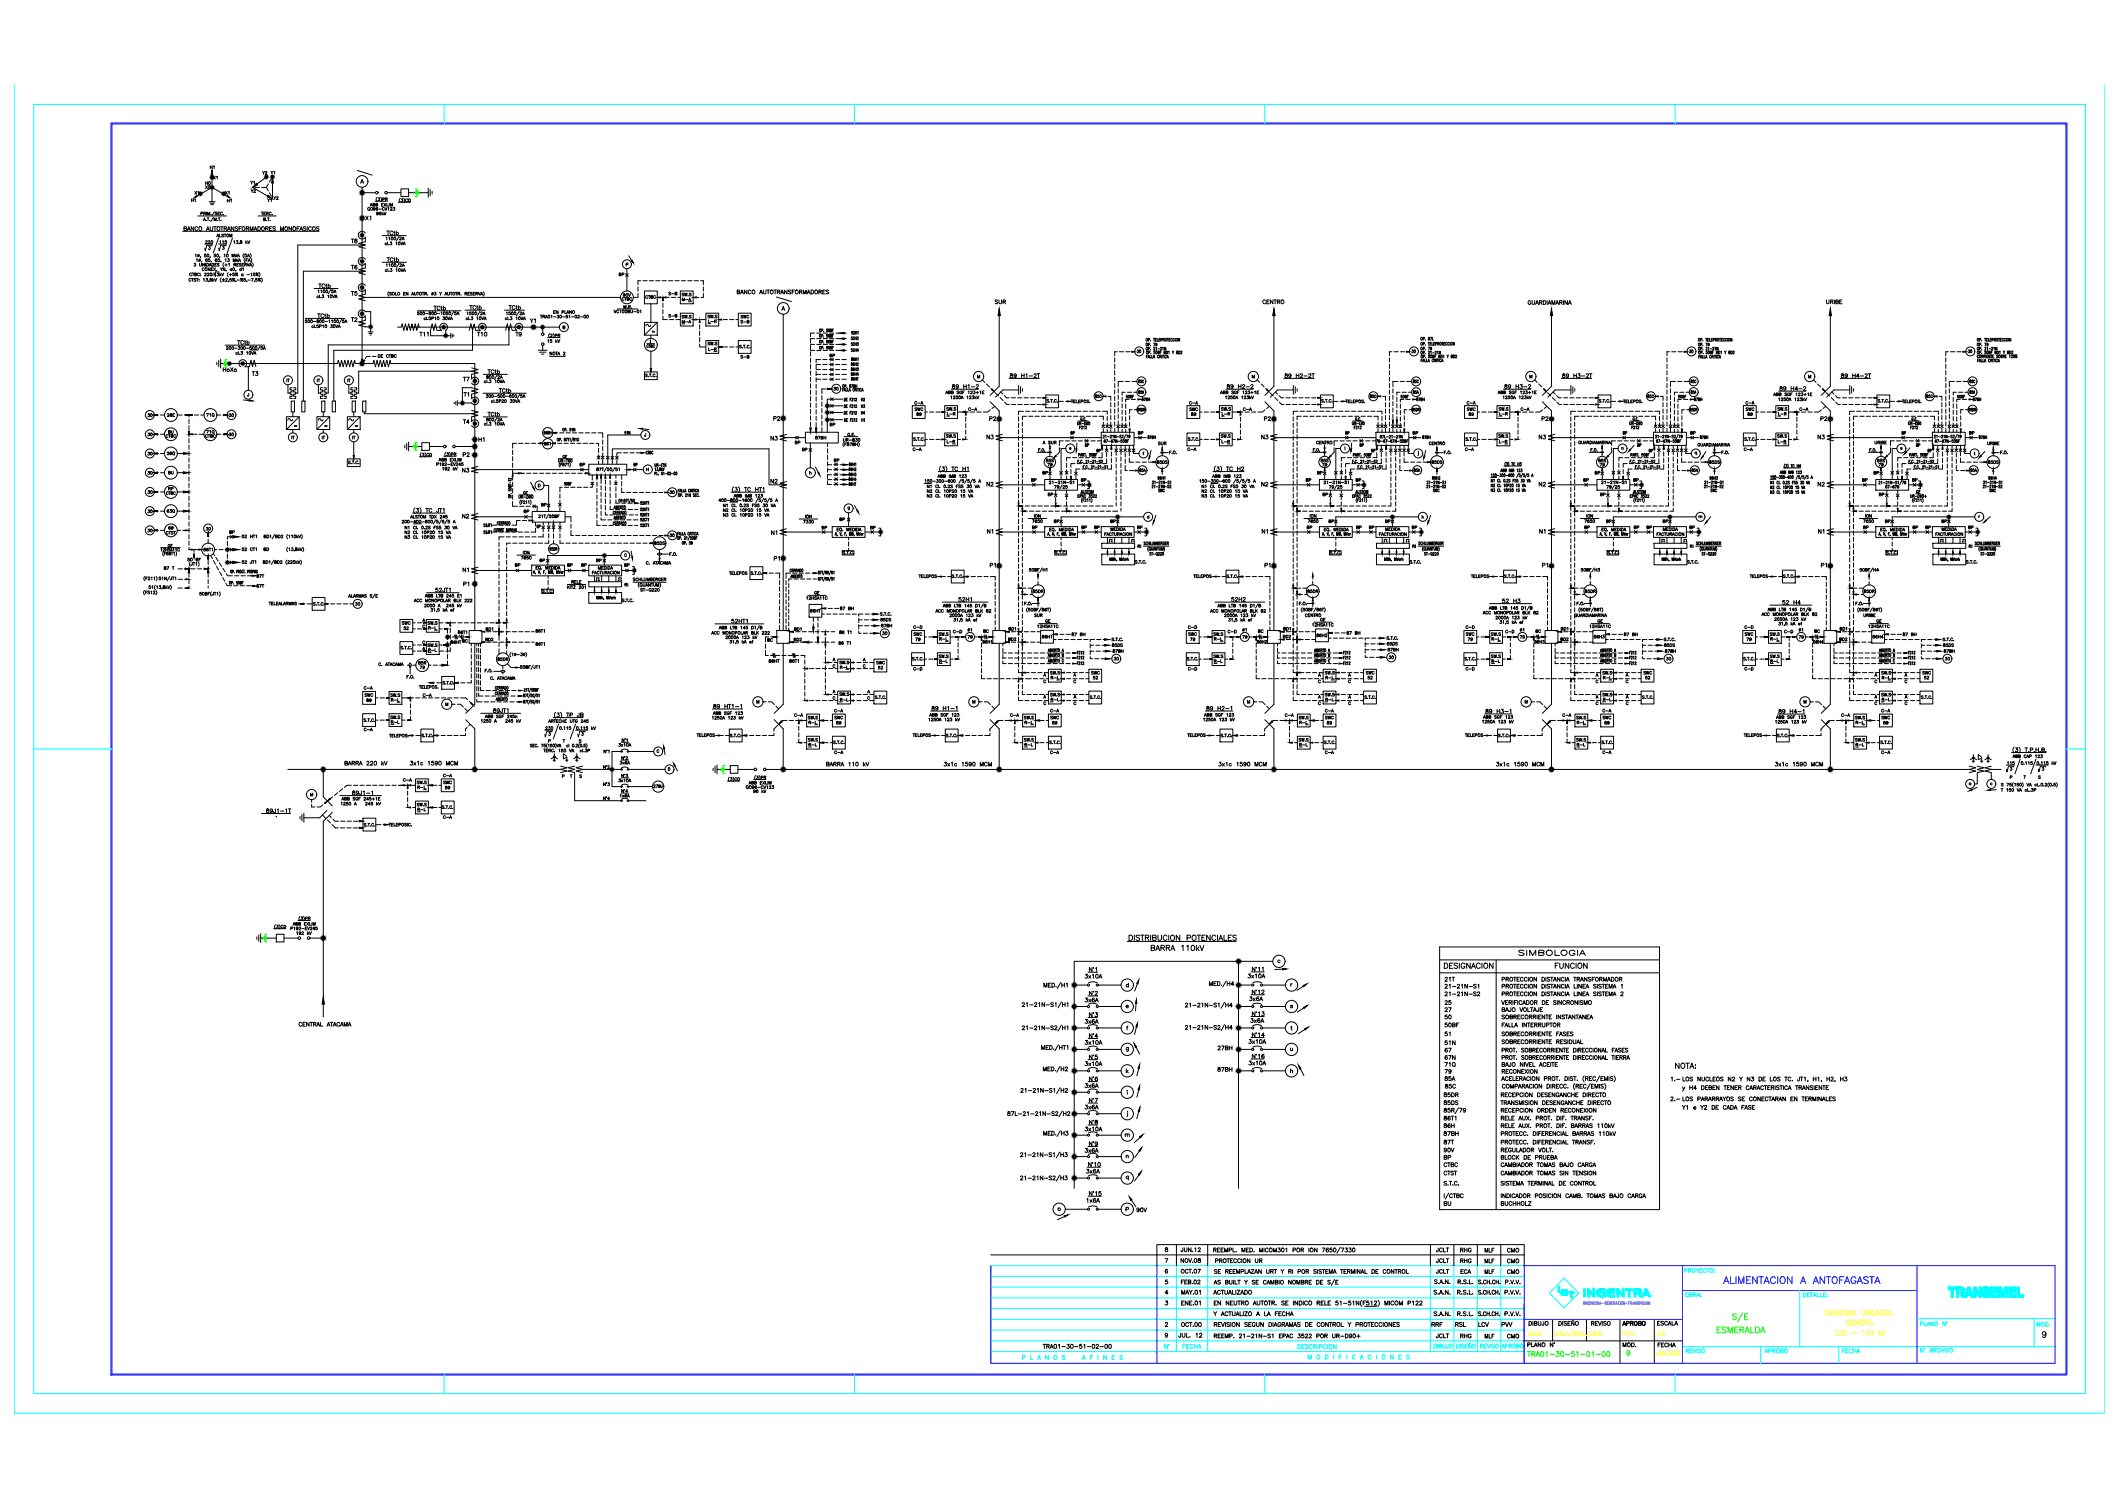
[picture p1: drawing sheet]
<svg xmlns="http://www.w3.org/2000/svg" width="841mm" height="594mm" viewBox="0 0 841 594" stroke-linecap="round" stroke-linejoin="round" font-family="sans-serif">
<defs><g id="words">
<text font-size="7.1" fill="#0f0" x="686.2" y="525.6">S/E</text>
<text font-size="5.7" fill="#00f" x="682.6" y="510.5">ALIMENTACION A ANTOFAGASTA</text>
<text font-size="5.7" fill="#0f0" x="679.8" y="530.2">ESMERALDA</text>
<g font-size="5.3">
<text x="119.9" y="127.7">%%u TCtb</text>
<text x="589.8" y="240.9">%%U 52 H3</text>
<text x="455.4" y="378.5">BARRA 110kV</text>
<text x="601.1" y="380.3">SIMBOLOGIA</text>
<text x="571.9" y="385.6">DESIGNACION</text>
<text x="615.6" y="385.6">FUNCION</text>
<text x="663.6" y="425.1">NOTA:</text>
</g>
<g font-size="4.9">
<text x="138.3" y="97.7">T8</text>
<text x="138.3" y="118.5">T5</text>
<text x="164.4" y="124.5">%%u TCtb</text>
<text x="165.5" y="134.8">T11</text>
<text x="188" y="134.8">T10</text>
<text x="203.2" y="134.8">T9</text>
<text x="88.2" y="138.3">%%u TCtb</text>
<text x="190.5" y="157.3">%%u TCtb</text>
<text x="391.2" y="168.3">P2</text>
<text x="500.2" y="168.3">P2</text>
<text x="610.3" y="168.3">P2</text>
<text x="721.1" y="168.3">P2</text>
<text x="304.4" y="176">N3</text>
<text x="182.4" y="188.7">N3</text>
<text x="305.9" y="223.7">P1</text>
<text x="182.4" y="228.2">N1</text>
<text x="182.7" y="233.9">P1</text>
<text x="372.5" y="240.2">%%U 52H1</text>
<text x="480.8" y="240.2">%%U 52H2</text>
<text x="701" y="241.3">%%U 52 H4</text>
<text x="282.6" y="248.7">%%U 52HT1</text>
<text x="189.4" y="284.3">%%U 89JT1</text>
<text x="133.7" y="316.8">%%U 89J1-1</text>
<text x="493.9" y="389.5">3x10A</text>
<text x="429.3" y="399">3x6A</text>
<text x="571.9" y="396.5">21-21N-S2</text>
<text x="429.3" y="407.5">3x6A</text>
<text x="494.9" y="407.1">3x6A</text>
<text x="571.9" y="405.7">50</text>
<text x="571.9" y="412.4">51</text>
<text x="571.9" y="408.9">50BF</text>
<text x="481.9" y="418">27BH</text>
<text x="571.9" y="415.9">51N</text>
<text x="494.2" y="424">3x10A</text>
<text x="571.9" y="424.7">71Q</text>
<text x="481.9" y="426.5">87BH</text>
<text x="661.8" y="430.4">1.-</text>
<text x="572.2" y="433.2">85C</text>
<text x="661.5" y="438.1">2.-</text>
<text x="571.5" y="445.9">86T1</text>
<text x="429.3" y="450.1">3x10A</text>
<text x="571.5" y="455.4">87T</text>
<text x="571.5" y="451.9">87BH</text>
<text x="429.3" y="458.6">3x6A</text>
<text x="571.9" y="461.4">BP</text>
<text x="571.9" y="479.8">BU</text>
<text x="449.8" y="482.2">90V</text>
<text x="568.7" y="502.4">JCLT</text>
<text x="568.7" y="498.1">JCLT</text>
<text x="566.9" y="527.8">RRF</text>
<text x="576.1" y="527.8">RSL</text>
<text x="585.3" y="527.8">LCV</text>
<text x="594.8" y="527.8">PVV</text>
<text x="578.2" y="532.3">RHG</text>
<text x="587.7" y="532.3">MLF</text>
<text x="596.9" y="532.3">CMO</text>
<text x="642.8" y="535.9">MOD.</text>
<text x="656.5" y="535.9">FECHA</text>
</g>
<g font-size="4.9" fill="#0ff">
<text x="594.4" y="536.2">APROBO</text>
<text x="404.3" y="540.8">P L A N O S A F I N E S</text>
</g>
<text font-size="4.9" fill="#0f0" x="604.7" y="539.4">TRA01-30-51-01-00</text>
<g font-size="4.4">
<text x="103" y="70.6">Y2</text>
<text x="98.1" y="74.4">Y1</text>
<text x="143.9" y="88.5">X1</text>
<text x="138.3" y="107.9">T6</text>
<text x="393.7" y="121.7">SUR</text>
<text x="499.9" y="121.7">CENTRO</text>
<text x="723.2" y="121.7">URIBE</text>
<text x="138.3" y="128.8">T2</text>
<text x="209.2" y="129.1">Y1</text>
<text x="279.8" y="129.5">L-R</text>
<text x="292.8" y="143.6">S-B</text>
<text x="98.8" y="150.3">T3</text>
<text x="182.7" y="152.4">T7</text>
<text x="182.7" y="158.4">T1</text>
<text x="305.9" y="167.9">P2</text>
<text x="374.6" y="166.2">L-R</text>
<text x="483.7" y="166.2">L-R</text>
<text x="593.7" y="166.2">L-R</text>
<text x="704.1" y="166.2">L-R</text>
<text x="182.4" y="169.3">T4</text>
<text x="328.1" y="170.4">BP</text>
<text x="188.7" y="176.4">H1</text>
<text x="390.2" y="175.3">N3</text>
<text x="499.2" y="175.3">N3</text>
<text x="609.2" y="175.3">N3</text>
<text x="720" y="175.3">N3</text>
<text x="182.4" y="182.4">P2</text>
<text x="360.9" y="180.3">C-A</text>
<text x="469.9" y="180.3">C-A</text>
<text x="580" y="180.3">C-A</text>
<text x="690.7" y="180.3">C-A</text>
<text x="206.4" y="197.6">GE</text>
<text x="304.4" y="193">N2</text>
<text x="390.2" y="194">N2</text>
<text x="499.2" y="194">N2</text>
<text x="609.2" y="194">N2</text>
<text x="720" y="194">N2</text>
<text x="182.4" y="206.7">N2</text>
<text x="90" y="213.1">BP</text>
<text x="304.8" y="213.4">N1</text>
<text x="324.9" y="211.3">BP</text>
<text x="344" y="211.3">BP</text>
<text x="390.5" y="212.7">N1</text>
<text x="499.5" y="212.7">N1</text>
<text x="609.6" y="212.7">N1</text>
<text x="720.4" y="212.7">N1</text>
<text x="391.6" y="226.1">P1</text>
<text x="500.6" y="226.1">P1</text>
<text x="610.7" y="226.1">P1</text>
<text x="721.4" y="226.1">P1</text>
<text x="139.7" y="241.7">30</text>
<text x="361.2" y="250.8">C-D</text>
<text x="470.3" y="250.8">C-D</text>
<text x="580.3" y="250.8">C-D</text>
<text x="691.1" y="250.8">C-D</text>
<text x="191.6" y="255.8">BD2</text>
<text x="313.6" y="255.8">BD2</text>
<text x="377.1" y="252.6">C-D</text>
<text x="382.8" y="254.7">79</text>
<text x="485.8" y="252.6">C-D</text>
<text x="491.8" y="254.7">79</text>
<text x="596.2" y="252.6">C-D</text>
<text x="601.8" y="254.7">79</text>
<text x="706.6" y="252.6">C-D</text>
<text x="712.3" y="254.7">79</text>
<text x="196.1" y="263.5">85DR</text>
<text x="549.6" y="262.8">30</text>
<text x="303.7" y="264.2">86HT</text>
<text x="346.4" y="264.9">SWC</text>
<text x="314" y="285.7">C-A</text>
<text x="329.8" y="284">C-A</text>
<text x="399.7" y="285.7">C-A</text>
<text x="415.6" y="284">C-A</text>
<text x="508.7" y="285.7">C-A</text>
<text x="524.6" y="284">C-A</text>
<text x="618.8" y="285.7">C-A</text>
<text x="634.6" y="284">C-A</text>
<text x="729.2" y="285.7">C-A</text>
<text x="745.1" y="284">C-A</text>
<text x="135.5" y="304.8">BARRA 220 kV</text>
<text x="161.6" y="304.8">3x1c 1590 MCM</text>
<text x="373.2" y="305.2">3x1c 1590 MCM</text>
<text x="482.2" y="305.2">3x1c 1590 MCM</text>
<text x="592.3" y="305.2">3x1c 1590 MCM</text>
<text x="703.1" y="305.2">3x1c 1590 MCM</text>
<text x="429.3" y="389.5">3x10A</text>
<text x="571.9" y="393.3">21-21N-S1</text>
<text x="571.9" y="390.5">21T</text>
<text x="494.6" y="398.3">3x6A</text>
<text x="571.9" y="399.7">25</text>
<text x="571.9" y="402.5">27</text>
<text x="429.3" y="415.6">3x10A</text>
<text x="494.2" y="415.2">3x10A</text>
<text x="572.2" y="418.7">67</text>
<text x="429.3" y="424">3x10A</text>
<text x="572.2" y="421.6">67N</text>
<text x="571.9" y="430">85A</text>
<text x="571.9" y="427.2">79</text>
<text x="594.8" y="427.2">RECONEXION</text>
<text x="429.3" y="432.9">3x6A</text>
<text x="571.5" y="436.4">85DR</text>
<text x="429.3" y="441.3">3x6A</text>
<text x="571.5" y="439.6">85DS</text>
<text x="571.5" y="448.7">86H</text>
<text x="571.5" y="458.3">90V</text>
<text x="429.7" y="466.7">3x6A</text>
<text x="571.5" y="467.4">CTST</text>
<text x="430" y="478.4">1x6A</text>
<text x="480.8" y="502.4">PROTECCION UR</text>
<text x="578.2" y="502.4">RHG</text>
<text x="578.2" y="498.1">RHG</text>
<text x="587.7" y="502.4">MLF</text>
<text x="587.7" y="498.1">MLF</text>
<text x="596.9" y="502.4">CMO</text>
<text x="596.9" y="498.1">CMO</text>
<text x="568.7" y="506.6">JCLT</text>
<text x="578.2" y="506.6">ECA</text>
<text x="587.7" y="506.6">MLF</text>
<text x="596.9" y="506.6">CMO</text>
<text x="467.4" y="514.7">MAY.01</text>
<text x="642.4" y="527">APROBO</text>
<text x="656.2" y="527">ESCALA</text>
<text x="568.7" y="532">JCLT</text>
<text x="412.4" y="536.2">TRA01-30-51-02-00</text>
</g>
<text font-size="4.4" fill="#0f0" x="87.1" y="148.5">HoXo</text>
<g font-size="4.4" fill="#0ff">
<text x="667.5" y="515.8">OBRA:</text>
<text x="806.8" y="527.4">MOD.</text>
<text x="468.1" y="536.2">FECHA</text>
<text x="667.8" y="538">REVISO</text>
<text x="698.9" y="538">APROBO</text>
<text x="729.5" y="538">FECHA</text>
</g>
<g font-size="4">
<text x="82.2" y="68.1">H1</text>
<text x="106.2" y="70.2">Y1</text>
<text x="80.4" y="74.4">H0</text>
<text x="83.6" y="72.3">X1</text>
<text x="98.4" y="77.6">Y2</text>
<text x="74.8" y="81.1">H1</text>
<text x="76.2" y="78.3">X1</text>
<text x="88.2" y="78.3">X1</text>
<text x="88.9" y="81.5">H1</text>
<text x="107.2" y="80.4">Y2</text>
<text x="148.2" y="86.4">96kV</text>
<text x="244.5" y="110.8">BP</text>
<text x="245.9" y="118.9">90V</text>
<text x="255.1" y="119.6">CTBC</text>
<text x="263.9" y="118.2">S-B</text>
<text x="269.5" y="120.6">M-A</text>
<text x="263.9" y="127">S-B</text>
<text x="269.5" y="129.5">M-A</text>
<text x="292.8" y="129.5">S-B</text>
<text x="279.8" y="140.4">L-R</text>
<text x="328.1" y="142.9">BP</text>
<text x="449.8" y="141.1">30</text>
<text x="558.8" y="141.1">30</text>
<text x="668.9" y="141.1">30</text>
<text x="779.6" y="141.1">30</text>
<text x="115.7" y="152.8" transform="rotate(-90 115.7 152.8)">IT</text>
<text x="124.5" y="152.8">IT</text>
<text x="329.5" y="155.9">30</text>
<text x="361.6" y="161.6">C-A</text>
<text x="433.2" y="159.1">85C</text>
<text x="470.6" y="161.6">C-A</text>
<text x="542.2" y="159.1">85C</text>
<text x="580.7" y="161.6">C-A</text>
<text x="652.3" y="159.1">85C</text>
<text x="691.4" y="161.6">C-A</text>
<text x="763.1" y="159.1">85C</text>
<text x="57.5" y="166.5">30</text>
<text x="65.3" y="166.5">26E</text>
<text x="80.8" y="166.5">71Q</text>
<text x="89.6" y="166.5">30</text>
<text x="361.6" y="164">SWC</text>
<text x="362.3" y="166.2">89</text>
<text x="383.1" y="164">C-A</text>
<text x="470.6" y="164">SWC</text>
<text x="471.3" y="166.2">89</text>
<text x="492.1" y="164">C-A</text>
<text x="580.7" y="164">SWC</text>
<text x="581.4" y="166.2">89</text>
<text x="602.2" y="164">C-A</text>
<text x="691.4" y="164">SWC</text>
<text x="692.1" y="166.2">89</text>
<text x="712.6" y="164">C-A</text>
<text x="65.6" y="173.2">BU</text>
<text x="80.8" y="173.2">71Q</text>
<text x="423.7" y="173.6">BP</text>
<text x="450.5" y="173.6">BP</text>
<text x="532.7" y="173.6">BP</text>
<text x="559.5" y="173.6">BP</text>
<text x="642.8" y="173.6">BP</text>
<text x="669.6" y="173.6">BP</text>
<text x="753.2" y="173.6">BP</text>
<text x="780" y="173.6">BP</text>
<text x="57.5" y="174.3">30</text>
<text x="89.6" y="174.3">30</text>
<text x="126.6" y="175.3">IT</text>
<text x="138.6" y="175.3">IT</text>
<text x="314.3" y="177.4">BP</text>
<text x="333.4" y="176.4">UR-B30</text>
<text x="374.6" y="177.1">L-R</text>
<text x="412.4" y="177.4">A SUR</text>
<text x="429.3" y="178.5">BP</text>
<text x="458.3" y="177.8">SUR</text>
<text x="483.3" y="177.1">L-R</text>
<text x="538.3" y="178.5">BP</text>
<text x="593.7" y="177.1">L-R</text>
<text x="648.4" y="178.5">BP</text>
<text x="704.1" y="177.1">L-R</text>
<text x="759.2" y="178.5">BP</text>
<text x="57.5" y="181.7">30</text>
<text x="64.9" y="181.7">26Q</text>
<text x="221.9" y="183.1">GE</text>
<text x="317.1" y="180.3">BP</text>
<text x="329.8" y="184.5">BP</text>
<text x="413.8" y="184.5">85S</text>
<text x="433.9" y="180.6">BP</text>
<text x="457.9" y="185.2">85DS</text>
<text x="522.8" y="184.5">85S</text>
<text x="542.9" y="180.6">BP</text>
<text x="566.9" y="185.2">85DS</text>
<text x="632.9" y="184.5">85S</text>
<text x="653" y="180.6">BP</text>
<text x="677" y="185.2">85DS</text>
<text x="743.7" y="184.5">85S</text>
<text x="763.8" y="180.6">BP</text>
<text x="787.4" y="185.2">85DS</text>
<text x="57.5" y="189.4">30</text>
<text x="65.6" y="189.4">BU</text>
<text x="229" y="186.3">BP</text>
<text x="250.1" y="186.3">BP</text>
<text x="412.4" y="189.4">BP</text>
<text x="414.5" y="186.3">79</text>
<text x="450.8" y="188.4">85A</text>
<text x="521.4" y="189.4">BP</text>
<text x="523.5" y="186.3">79</text>
<text x="631.5" y="189.4">BP</text>
<text x="633.6" y="186.3">79</text>
<text x="669.9" y="188.4">85A</text>
<text x="742.2" y="189.4">BP</text>
<text x="744" y="186.3">79</text>
<text x="57.5" y="197.2">30</text>
<text x="65.6" y="195.8">RP</text>
<text x="264.6" y="197.2">30</text>
<text x="407.8" y="192.3">BP</text>
<text x="414.5" y="197.9">BP</text>
<text x="427.9" y="192.3">BP</text>
<text x="458.3" y="196.5">SWC</text>
<text x="516.8" y="192.3">BP</text>
<text x="523.5" y="197.9">BP</text>
<text x="536.6" y="192.3">BP</text>
<text x="567.3" y="196.5">SWC</text>
<text x="626.9" y="192.3">BP</text>
<text x="633.6" y="197.9">BP</text>
<text x="647" y="192.3">BP</text>
<text x="677.3" y="196.5">SWC</text>
<text x="737.7" y="192.3">BP</text>
<text x="744.4" y="197.9">BP</text>
<text x="757.4" y="192.3">BP</text>
<text x="788.1" y="196.5">SWC</text>
<text x="213.4" y="202.1">BP</text>
<text x="57.5" y="204.6">30</text>
<text x="64.9" y="204.6">63Q</text>
<text x="206.7" y="204.6">BP</text>
<text x="318.2" y="206.7">ION</text>
<text x="332" y="207.8">BP</text>
<text x="408.2" y="208.5">7650</text>
<text x="417" y="208.5">BP</text>
<text x="439.6" y="208.5">BP</text>
<text x="517.5" y="208.5">7650</text>
<text x="526" y="208.5">BP</text>
<text x="548.6" y="208.5">BP</text>
<text x="627.2" y="208.5">7650</text>
<text x="636.1" y="208.5">BP</text>
<text x="658.6" y="208.5">BP</text>
<text x="738.7" y="206.4">ION</text>
<text x="746.8" y="208.5">BP</text>
<text x="769.1" y="208.5">BP</text>
<text x="57.5" y="212.4">30</text>
<text x="65.6" y="211.3">69</text>
<text x="80.4" y="211.7">30</text>
<text x="211.7" y="210.6">BP</text>
<text x="264.6" y="214.1">30</text>
<text x="408.5" y="211">BP</text>
<text x="427.9" y="211">BP</text>
<text x="432.9" y="211">BP</text>
<text x="450.1" y="211">BP</text>
<text x="517.2" y="211">BP</text>
<text x="536.9" y="211">BP</text>
<text x="541.9" y="211">BP</text>
<text x="559.2" y="211">BP</text>
<text x="627.6" y="211">BP</text>
<text x="647" y="211">BP</text>
<text x="652.3" y="211">BP</text>
<text x="669.2" y="211">BP</text>
<text x="738" y="211">BP</text>
<text x="757.8" y="211">BP</text>
<text x="762.7" y="211">BP</text>
<text x="779.6" y="211">BP</text>
<text x="65.6" y="218.4">GE</text>
<text x="258.2" y="217.3">85DS</text>
<text x="453.3" y="218.7" transform="rotate(-90 453.3 218.7)">RI</text>
<text x="562.3" y="218.7" transform="rotate(-90 562.3 218.7)">RI</text>
<text x="672.4" y="218.7" transform="rotate(-90 672.4 218.7)">RI</text>
<text x="783.2" y="218.7" transform="rotate(-90 783.2 218.7)">RI</text>
<text x="63.9" y="227.2">87 T</text>
<text x="203.2" y="226.1">BP</text>
<text x="213.1" y="224">BP</text>
<text x="224" y="226.1">BP</text>
<text x="229.7" y="226.1">BP</text>
<text x="235.3" y="224">BP</text>
<text x="246.6" y="226.1">BP</text>
<text x="100.5" y="230.4">87T</text>
<text x="225.4" y="232.8">RELE</text>
<text x="246.6" y="233.9">RI</text>
<text x="100.5" y="234.2">87T</text>
<text x="322.1" y="237.1">GE</text>
<text x="408.5" y="236.4">85DR</text>
<text x="517.5" y="236.4">85DR</text>
<text x="627.6" y="236.4">85DR</text>
<text x="738.4" y="236.4">85DR</text>
<text x="320.3" y="244.1">86HT</text>
<text x="409.2" y="245.9">SUR</text>
<text x="158.4" y="249.1">SWC</text>
<text x="159.1" y="251.2">52</text>
<text x="168.6" y="250.8">R-L</text>
<text x="191.6" y="251.5">BD1</text>
<text x="314" y="251.5">BD1</text>
<text x="348.2" y="247.6">85DS</text>
<text x="399" y="251.2">BD1</text>
<text x="413.5" y="248.4">GE</text>
<text x="508" y="251.2">BD1</text>
<text x="522.5" y="247.6">GE</text>
<text x="618.1" y="251.2">BD1</text>
<text x="632.5" y="248.4">GE</text>
<text x="728.8" y="251.2">BD1</text>
<text x="743.3" y="248.4">GE</text>
<text x="182.4" y="256.1">BC</text>
<text x="303.4" y="255.8">BC</text>
<text x="348.9" y="252.9">30</text>
<text x="361.2" y="253.3">SWC</text>
<text x="361.9" y="255.4">79</text>
<text x="371.5" y="255.4">R-L</text>
<text x="389.1" y="252.2">BC</text>
<text x="399" y="255.4">BD2</text>
<text x="412" y="254.4">86H1</text>
<text x="424" y="253.6">87 BH</text>
<text x="439.9" y="257.9">85DS</text>
<text x="470.3" y="253.3">SWC</text>
<text x="471" y="255.4">79</text>
<text x="480.5" y="255.4">R-L</text>
<text x="497.4" y="256.5">86H2</text>
<text x="498.1" y="252.2">BC</text>
<text x="508" y="254.4">BD2</text>
<text x="521.1" y="254">86H2</text>
<text x="533" y="252.9">87 BH</text>
<text x="548.9" y="257.2">85DS</text>
<text x="580.3" y="253.3">SWC</text>
<text x="581" y="255.4">79</text>
<text x="590.5" y="255.4">R-L</text>
<text x="607.5" y="256.5">86H3</text>
<text x="608.2" y="252.2">BC</text>
<text x="618.1" y="255.4">BD2</text>
<text x="631.1" y="254.4">86H3</text>
<text x="643.1" y="253.6">87 BH</text>
<text x="659" y="257.9">85DS</text>
<text x="691.1" y="253.3">SWC</text>
<text x="691.8" y="255.4">79</text>
<text x="701.3" y="255.4">R-L</text>
<text x="718.3" y="256.5">86H4</text>
<text x="718.6" y="252.2">BC</text>
<text x="728.5" y="255.4">BD2</text>
<text x="741.5" y="254.4">86H4</text>
<text x="753.5" y="253.6">87 BH</text>
<text x="769.8" y="257.9">85DS</text>
<text x="168.6" y="259.6">R-L</text>
<text x="329.1" y="263.5">A</text>
<text x="341.1" y="263.5">A</text>
<text x="440.6" y="263.2">30</text>
<text x="659.7" y="263.2">30</text>
<text x="770.5" y="263.2">30</text>
<text x="164.7" y="264.9">85R</text>
<text x="165.5" y="266.7">79</text>
<text x="332" y="266.7">R-L</text>
<text x="341.1" y="266">C</text>
<text x="347.1" y="266.7">52</text>
<text x="361.2" y="267.1">C-D</text>
<text x="371.5" y="264.2">R-L</text>
<text x="412.7" y="269.5">A</text>
<text x="431.8" y="268.8">SWC</text>
<text x="470.3" y="267.1">C-D</text>
<text x="480.5" y="264.2">R-L</text>
<text x="540.8" y="268.8">SWC</text>
<text x="580.3" y="267.1">C-D</text>
<text x="590.5" y="264.2">R-L</text>
<text x="631.8" y="269.5">A</text>
<text x="650.9" y="268.8">SWC</text>
<text x="691.1" y="267.1">C-D</text>
<text x="701.3" y="264.2">R-L</text>
<text x="745.1" y="268.8">SW.S</text>
<text x="761.3" y="268.8">SWC</text>
<text x="143.2" y="274.8">C-A</text>
<text x="415.6" y="270.6">R-L</text>
<text x="432.5" y="270.6">52</text>
<text x="524.6" y="270.6">R-L</text>
<text x="541.5" y="270.6">52</text>
<text x="634.6" y="270.6">R-L</text>
<text x="651.6" y="270.6">52</text>
<text x="745.4" y="270.6">R-L</text>
<text x="762" y="270.6">52</text>
<text x="143.6" y="277.6">SWC</text>
<text x="144.3" y="279.8">89</text>
<text x="153.8" y="279.4">R-L</text>
<text x="166.5" y="277.6">C-A</text>
<text x="329.1" y="276.2">A</text>
<text x="332" y="279.4">R-L</text>
<text x="342.9" y="276.2">A</text>
<text x="412.7" y="278.3">A</text>
<text x="415.6" y="279.4">R-L</text>
<text x="424.7" y="278.3">A</text>
<text x="524.6" y="279.4">R-L</text>
<text x="634.6" y="279.4">R-L</text>
<text x="643.8" y="278.3">A</text>
<text x="745.4" y="279.4">R-L</text>
<text x="329.8" y="286.5">SWC</text>
<text x="415.6" y="286.5">SWC</text>
<text x="524.6" y="286.5">SWC</text>
<text x="634.6" y="286.5">SWC</text>
<text x="745.4" y="286.5">SWC</text>
<text x="143.2" y="291.4">C-A</text>
<text x="153.8" y="288.2">R-L</text>
<text x="319.6" y="288.6">R-L</text>
<text x="330.6" y="288.6">89</text>
<text x="405.3" y="288.6">R-L</text>
<text x="416.3" y="288.6">89</text>
<text x="514.3" y="288.6">R-L</text>
<text x="525.3" y="288.6">89</text>
<text x="624.4" y="288.6">R-L</text>
<text x="635.4" y="288.6">89</text>
<text x="735.2" y="288.6">R-L</text>
<text x="746.1" y="288.6">89</text>
<text x="319.6" y="297.4">R-L</text>
<text x="405.3" y="297.4">R-L</text>
<text x="514.3" y="297.4">R-L</text>
<text x="624.4" y="297.4">R-L</text>
<text x="735.2" y="297.4">R-L</text>
<text x="244.8" y="304.4">3x6A</text>
<text x="329.8" y="300.2">C-A</text>
<text x="415.6" y="300.2">C-A</text>
<text x="524.6" y="300.2">C-A</text>
<text x="634.6" y="300.2">C-A</text>
<text x="745.1" y="300.2">C-A</text>
<text x="158.7" y="311.1">C-A</text>
<text x="174.6" y="309.4">C-A</text>
<text x="164.4" y="314.3">R-L</text>
<text x="175.3" y="314.3">89</text>
<text x="164.4" y="323.1">R-L</text>
<text x="174.6" y="326">C-A</text>
<text x="505.5" y="383.1">c</text>
<text x="445.2" y="452.3">m</text>
<text x="418.4" y="481.5">o</text>
</g>
<g font-size="3.5">
<text x="139.7" y="152.8" transform="rotate(-90 139.7 152.8)">IT</text>
<text x="117.5" y="175.3" transform="rotate(-90 117.5 175.3)">IT</text>
<text x="423" y="179.6">e</text>
<text x="642.1" y="179.6">n</text>
<text x="672.7" y="206.7">m</text>
<text x="780" y="312.6">o</text>
<text x="788.5" y="312.6">c</text>
</g>
<g font-size="3.1">
<text x="257.5" y="133">=</text>
<text x="115.4" y="170.4">=</text>
<text x="127.7" y="170.4">=</text>
<text x="139.7" y="170.4">=</text>
</g>
<text font-size="2.6" x="108.3" y="325.3">.</text>
</g></defs>
<!-- layer: 2 -->
<g fill="none" stroke="#000" stroke-width=".4">
<path d="M77 78.5l7.1-4.1 7.1 4.1M84.1 69.7v10.3M100.3 74.4l5.9 3.4M105.8 70.2l-3.9 2.9M108.1 72.6v6.3M141.7 67.6l6 1.9M143.1 72.8l.5-1.6 .6 1.6M143.3 72.3h.7M143.6 74.3v70.3M143.6 76.5h5.4M148.8 79.9h4.9M149.6 78.3a1.18 1.18 0 0 0 0 1.7"/>
<path d="M150 78.5h.6l-.3 .4a.38 .38 0 0 1 .3 .6 .38 .38 0 0 1-.7-.1M151 78.3a1.18 1.18 0 0 1 0 1.7M151.8 79.1h.6l.1-.5-.7-.1v1.1M152.9 79.1l.7-.1v-.4l-.7-.1v1.1M153.3 79.1l.4 .5M153.7 76.5h5.3M158.8 78.7a1.16 1.16 0 0 0 0 1.7M159 74.9h3.1v3.1h-3.1zM159.2 78.9h.6l-.3 .4a.38 .38 0 0 1 .3 .6 .38 .38 0 0 1-.7-.1M160.2 78.7a1.16 1.16 0 0 1 0 1.7M161.7 79.2a.42 .42 0 0 0-.4-.3 .42 .42 0 0 0-.4 .4 .47 .47 0 0 0 .2 .6 .47 .47 0 0 0 .6 0v-.1M162.1 78.9h.4a.61 .61 0 0 1 .4 .6 .61 .61 0 0 1-.4 .5h-.4z"/>
<path d="M162.1 76.5h7.8M169.9 74.7v3.5M170.6 75.2v2.5M171.4 76v1M72.5 91.8h54M73 90.7l.9-.1v-.5l-.9-.1v1.5l.9-.2 .1-.3-.3-.3M74.3 91.5l.6-1.5 .6 1.5M74.5 91h.8M76.8 90v1.5l-1-1.5v1.5M78.4 90.3a.56 .56 0 0 0-.6-.3 .56 .56 0 0 0-.4 .5v.4a.56 .56 0 0 0 .4 .6 .56 .56 0 0 0 .6-.4M78.5 85.7h11.4M79.7 84.8l.6-.1 .1-.4-.7-.1v1.1"/>
<path d="M80.7 87.6l.4-1.1 .4 1.1M80.8 84.7h.6l.1-.4-.7-.1v1.1M80.8 87.2h.6M81.2 84.7l.3 .6M81.2 96.9h3.2M81.6 95.8l.2-.3 .4 .2-.7 .9h.8M81.8 87.5h.1M81.9 91.5l.5-1.5 .6 1.5M81.9 84.2v1.1M82.1 91h.7M82.2 86.5h.7M82.4 85.3v-1.1l.4 1.1 .4-1.1v1.1"/>
<path d="M82.5 86.5v1.1M82.6 95.8l.3-.3 .4 .2-.7 .9h.7M82.8 97.8h.6l-.3 .5a.38 .38 0 0 1 .2 .6 .38 .38 0 0 1-.6-.1M83 80h2.3M83.2 87.5h.1M83.3 80.6h1.7M83.4 90v1l.4 .5 .5-.2 .1-1.3M83.7 85.2h.1M83.7 81.2h1M84.1 97.6v-.3h-2.1l-.6 2.3-.2-1.1M84.6 86.3l-1 1.7M84.8 90h1"/>
<path d="M84.9 87.6v-1.1l.4 1.1 .5-1.1v1.1M85.1 84l-1 1.7M85.3 90v1.5M86 94l.4-1.1 .4 1.1M86.1 84.3h-.8l.7 .6v.3l-.7-.1M86.1 93.7h.6M86.3 87.5h.1M86.4 84.7h.5M86.6 86.5h.7M86.7 94.5l-2.1 5.9M86.7 96.9h3.2M87 86.5v1.1"/>
<path d="M87.1 92.9v1.1h.7M87.1 84.2h-.7v1.1h.7M87.2 95.7l.3-.2v1.1M87.5 90h1.1M87.7 87.5h.1M88 90v1.5M88.2 84.4a.41 .41 0 0 0-.5-.2 .41 .41 0 0 0-.3 .4v.3a.41 .41 0 0 0 .4 .4 .41 .41 0 0 0 .4-.3M88.3 95.7l.3-.2v1.1M88.3 97.8h.6l-.3 .5a.38 .38 0 0 1 .3 .3 .38 .38 0 0 1-.3 .4 .38 .38 0 0 1-.4-.2M88.6 85.2h.1M88.7 93.1h-.7l.7 .6-.2 .3-.5-.1M88.9 90.7l.9-.1 .1-.5-1-.1v1.5"/>
<path d="M88.9 92.9h.8M89.3 92.9v1.1M89.4 90.7l.5 .8M89.6 97.6v-.3h-2l-.6 2.3-.2-1.1M89.8 95.5h-.5v.5a.4 .4 0 0 1 .6 0 .4 .4 0 0 1-.1 .6 .4 .4 0 0 1-.6-.2M90.2 91.5l.6-1.5 .6 1.5M90.4 91h.8M91.1 94v-1.1l.5 1.1 .4-1.1v1.1M92.2 94.5l-2.1 5.9M92.7 95.7l.3-.2v1.1M92.8 90v1.5l-1-1.5v1.5M93.8 95.5h.5l-.3 .4a.38 .38 0 0 1 .3 .6 .38 .38 0 0 1-.7-.1"/>
<path d="M94.3 90.2l-.9-.2-.1 .5 .8 .3 .2 .5-.4 .2-.6-.2M94.8 90.7h.6M94.9 96.6l-.1 .3M95.4 95.6v.3l.6 .4a.39 .39 0 0 1-.3 .3 .39 .39 0 0 1-.4-.2l.7-.6zM95.7 90h-.9v1.5M97.5 95.5v1.1M97.7 90.7l.9-.1 .1-.5-1-.1v1.5M97.7 96.2l.4 .4M98.1 95.9l-.6 .5M98.2 90.7l.5 .8M98.3 95.5l.4 1.1 .4-1.1M99.2 91.5v-1.5l.6 1.5 .6-1.5v1.5"/>
<path d="M100.8 91.5l.5-1.5 .6 1.5M101 91h.7M102.3 90h.5a.81 .81 0 0 1 .5 .7 .81 .81 0 0 1-.5 .8h-.5zM102.4 85.7h7.2M103.7 84.2h.7M104 84.2v1.1M104.6 87h.6l.2-.3-.8-.2v1.1l.7-.1-.2-.5M104.7 84.7h.4M105.4 84.2h-.7v1.1h.7M105.4 90.7l.9-.1v-.5l-.9-.1v1.5M105.7 84.7l.7-.1v-.3l-.7-.1v1.1M105.8 87.5h.1"/>
<path d="M105.9 90.7l.5 .8M106.1 84.7l.4 .6M106.1 86.5h.8M106.5 86.5v1.1M106.9 90.7h.6M107.2 87.5h.1M107.6 84.4a.42 .42 0 0 0-.5-.2 .42 .42 0 0 0-.3 .4v.3a.42 .42 0 0 0 .3 .4 .42 .42 0 0 0 .5-.3M107.9 90h-1v1.5h1M108 85.2h.1M109.3 90.2l-.4-.2-.7 .2 1.1 1.1-.4 .2-.7-.2M111.3 91.5v-1.5l.6 1.5 .6-1.5v1.5M115.6 90v1.5l-1-1.5v1.5"/>
<path d="M117.8 90.7h.6M118.8 90h-1v1.5M118.9 91.5l.6-1.5 .6 1.5M119.1 91h.8M121.4 90.2l-.4-.2-.6 .2 .9 .7-.1 .5-.8-.1M121.9 90v1.5M123.5 90.3a.56 .56 0 0 0-.6-.3 .56 .56 0 0 0-.5 .5v.4a.56 .56 0 0 0 .5 .6 .56 .56 0 0 0 .6-.4M126.5 90.2l-.8-.2-.1 .5 .8 .3 .1 .5-.3 .2-.7-.2M144.9 92.5a1.53 1.53 0 0 0-2.3-.3 1.53 1.53 0 0 0 0 2.3 1.53 1.53 0 0 0 2.3-.3v1.7M144.9 96l-2.5 .6 2.5 .6-2.5 .7 2.5 .6M144.9 97.2h-26.8v58.8h-.8M146.3 83.2l.4 .4"/>
<path d="M146.8 81.8l.5-1.1 .4 1.1M147 81.4h.5M148 81.2h.6l.1-.4-.7-.1v1.1l.7-.1-.2-.5M149.1 81.2h.6l.1-.4-.7-.1v1.1l.7-.1-.2-.5M151.4 81.2h.4M151.6 93.5h9.5M152.1 80.7h-.7v1.1h.7M152.3 80.7l.8 1.1M153.1 80.7l-.8 1.1M153.2 94.3l.2-.2v1.1M153.4 96.6a.36 .36 0 0 0-.5-.1 .36 .36 0 0 0 0 .6 .36 .36 0 0 0 .5-.1M153.4 91.7h1"/>
<path d="M153.5 80.7v1.1h.6M153.8 96.1v1.1M153.9 91.7v1.5M154.3 97.1h.1M154.3 94.3l.2-.2v1.1M154.4 80.7v1.1M154.8 96.1h.6l-.3 .4a.38 .38 0 0 1 .2 .6 .38 .38 0 0 1-.6-.1M154.8 81.8v-1.1l.4 1.1 .5-1.1v1.1M154.9 82.6l.2-.3 .4 .2-.7 1h.8M155.8 92a.56 .56 0 0 0-.6-.3 .56 .56 0 0 0-.5 .6v.3a.56 .56 0 0 0 .5 .6 .56 .56 0 0 0 .6-.4M156 82.3h.6l-.3 .5a.37 .37 0 0 1 .3 .3 .37 .37 0 0 1-.3 .4 .37 .37 0 0 1-.4-.3M156.2 92.2h.5"/>
<path d="M156.4 91.7v1.2l.4 .3M157 96.3l.3-.2v1.1M157.2 92.4a.49 .49 0 0 1 .7-.1 .49 .49 0 0 1 0 .8 .49 .49 0 0 1-.7-.1M157.2 91.7v1.5M158 80.3h4.8M158.2 93.9l-.9 1.7M158.6 94.3l.2-.2 .4 .2-.7 .9h.8M158.9 96.1l.5 1.1 .4-1.1M159.5 95.2l.4-1.1 .4 1.1M159.6 94.8h.6M159.9 97.2l.4-1.1 .5 1.1M160.1 96.8h.5"/>
<path d="M75.7 110.8a.42 .42 0 0 0-.4-.3 .42 .42 0 0 0-.4 .4v.3a.41 .41 0 0 0 .4 .4 .41 .41 0 0 0 .4-.2M76 110.5h.7M76 108.6a.41 .41 0 0 0-.4-.2 .41 .41 0 0 0-.4 .4v.3a.41 .41 0 0 0 .4 .4 .41 .41 0 0 0 .4-.3M76.2 108.4h.8M76.3 110.5v1.1M76.6 108.4v1.1M77 104.5h.6l-.3 .4a.38 .38 0 0 1 .3 .6 .38 .38 0 0 1-.7-.1M77.3 108.9l.6-.1 .1-.3-.7-.1v1.1l.7-.1-.3-.5M77.5 101.1l.2-.3v1.2M77.7 110.7h-.8l.8 .8h-.8M77.9 110.5h.8M77.9 102.9l.3-.2v1.1"/>
<path d="M78.3 110.5v1.1M79 100.9l-.5 1.1M79 110.9h.1M79 111.5h.1M79.1 108.6a.41 .41 0 0 0-.4-.2 .41 .41 0 0 0-.4 .4v.3a.41 .41 0 0 0 .4 .4 .41 .41 0 0 0 .4-.3M79.2 104.5v.8l.3 .3 .4-.1v-1M79.4 102.7l-.5 1.1M79.6 108.7h.1M79.6 109.4h.1M79.6 101.9l-.1 .3M80 103.8l-.1 .2M80.7 110.7l.3-.2v1.1"/>
<path d="M81 106.5a.41 .41 0 0 0-.5-.2 .41 .41 0 0 0-.3 .4v.3a.41 .41 0 0 0 .3 .4 .41 .41 0 0 0 .5-.3M81.1 104.5v1.1l-.7-1.1v1.1M81.2 108.6l.2-.2 .4 .2-.7 .9h.8M81.5 104.5v1.1M81.7 100.8h-.5l-.1 .5a.4 .4 0 0 1 .6 0 .4 .4 0 0 1 0 .6 .4 .4 0 0 1-.6-.1M81.7 110.5h.6l-.3 .4a.37 .37 0 0 1 .4 .4 .37 .37 0 0 1-.4 .4 .37 .37 0 0 1-.4-.3M82 104.5h.4a.6 .6 0 0 1 .3 .6 .6 .6 0 0 1-.3 .5h-.4zM82.2 102.8v-.1a.51 .51 0 0 0-.6 .5 .51 .51 0 0 0 .5 .6 .35 .35 0 0 0 0-.6 .35 .35 0 0 0-.5 .2M82.3 108.6l.2-.2 .4 .2-.7 .9h.8M82.9 111.6l-.1 .2M82.9 105.6l.5-1.1 .4 1.1M83.1 105.2h.5"/>
<path d="M83.2 102.7h-.5l-.1 .5a.4 .4 0 0 1 .7 0 .4 .4 0 0 1-.1 .6 .4 .4 0 0 1-.6-.2M83.3 106.3v1.1l-.7-1.1v1.1M83.3 110.5v.4a.47 .47 0 0 1 .6 .1 .47 .47 0 0 1 0 .6h-.6a.55 .55 0 0 1 .1-.6 .55 .55 0 0 1 .5-.2zM83.4 101.9l-.1 .3M83.7 106.8h.5M83.8 103.8l-.1 .2M84.1 104.5h.4a.61 .61 0 0 1 .3 .6 .61 .61 0 0 1-.3 .5h-.4zM84.4 110.5v1.1M84.5 108.7h.1M84.5 106.3h-.8v1.1h.8M84.5 109.4h.1M84.6 111.2l.4 .4"/>
<path d="M84.7 106.3l.8 1.1M84.9 110.9l-.5 .5M85.1 110.5l.4 1.1 .5-1.1M85.2 105h.4M85.5 106.3l-.8 1.1M85.5 100.8h-.5l-.1 .5a.4 .4 0 0 1 .6 0 .4 .4 0 0 1 0 .6 .4 .4 0 0 1-.6-.1M85.9 107.3h.1M85.9 104.5h-.7v1.1h.7M86 102.8v-.1a.51 .51 0 0 0-.6 .5 .51 .51 0 0 0 .5 .6 .35 .35 0 0 0 0-.6 .35 .35 0 0 0-.5 .2M86.1 108.4h.6l-.3 .4a.38 .38 0 0 1 .3 .6 .38 .38 0 0 1-.7-.1M86.9 107.9h-1.4v1.8l-.7-1.5M86.9 104.7l-.6-.2-.1 .4 .7 .6h-.7"/>
<path d="M87.1 102.7h-.6v.5a.4 .4 0 0 1 .6 0 .4 .4 0 0 1-.1 .6 .4 .4 0 0 1-.6-.2M87.2 108.4v1.1M87.2 101.9l-.1 .3M87.4 106.3l.4 .5v.6M87.4 109.1l.4 .4M87.7 103.8l-.2 .2M87.7 108.7l-.5 .6M87.7 110.3a1.17 1.17 0 0 0 0 1.7M87.9 108.4l.5 1.1 .4-1.1M88.1 111h1M88.1 111.6h1M88.2 106.3l-.4 .5"/>
<path d="M88.6 110.5v1M88.8 104.3a1.18 1.18 0 0 0 0 1.7M88.9 101.1l.2-.3v1.2M89.2 105.1h1M89.2 106.3v1.1l-.7-1.1v1.1M89.3 102.9l.3-.2v1.1M89.5 110.8l.3-.3 .4 .2-.7 .9h.7M89.7 104.7v.9M89.8 107.4l-.1 .2M90.3 102.7h.6l-.3 .4a.38 .38 0 0 1 .3 .6 .38 .38 0 0 1-.7-.1M90.6 108.1a1.16 1.16 0 0 0 0 1.8M90.7 104.7l.3-.2v1.1"/>
<path d="M90.7 111.6l-.1 .2M90.9 109h1M91.4 108.5v1M91.7 110.5h-.5l-.1 .5a.4 .4 0 0 1 .6 0 .4 .4 0 0 1 0 .6 .4 .4 0 0 1-.6-.2M91.9 106.8a.36 .36 0 0 0-.5 0 .36 .36 0 0 0 0 .5 .36 .36 0 0 0 .5-.1M91.9 106.7v.7M92 102v-1.2l.5 1.2 .4-1.2v1.2M92.4 110.5l-.1 .4v-.4h.8l-.9 1.1M92.5 103.8v-1.1l.4 1.1 .5-1.1v1.1M92.8 105h.6l.1-.4-.7-.1v1.1M92.8 111.3l.3 .3zM92.9 108.4h-.5l-.1 .4a.4 .4 0 0 1 .6 0 .4 .4 0 0 1 0 .6 .4 .4 0 0 1-.6-.1"/>
<path d="M93.2 105l.3 .6M93.2 100.8l.4 1.2 .4-1.2M93.5 107.4l-.1 .2M93.6 102.7l.5 1.1 .4-1.1M93.6 108.4l-.1 .3v-.3h.8l-1 1.1M93.6 111.6l-.1 .2M93.9 105h.5M94 109.2l.3 .2zM94 111.1h1M94.1 102l.5-1.2 .4 1.2M94.3 101.6h.5M94.6 103.8l.4-1.1 .5 1.1"/>
<path d="M94.6 104.5h-.7v1.1h.7M94.8 103.4h.5M95.6 104.7l-.6-.2-.1 .4 .7 .6h-.7M95.7 110.5l-.2 .4 .1-.4h.8l-1 1.1M95.7 106.8a.36 .36 0 0 0-.5 0 .36 .36 0 0 0 0 .5 .36 .36 0 0 0 .5-.1M95.7 106.3v1.1M96 105h.5M96 111.3l.3 .3zM96.2 106.5l.3-.2v1.1M96.4 108.9a.36 .36 0 0 0-.5-.1 .36 .36 0 0 0 0 .6 .36 .36 0 0 0 .5-.1M96.4 108.7v.8M96.7 104.5h-.7v1.1h.7"/>
<path d="M96.8 100.6a1.18 1.18 0 0 0 0 1.7M97 105h.7l.1-.4-.8-.1v1.1M97.2 102.5a1.18 1.18 0 0 0 0 1.7M97.3 110.5h-.5l-.1 .5a.4 .4 0 0 1 .6 0 .4 .4 0 0 1 0 .6 .4 .4 0 0 1-.6-.2M97.4 105l.4 .6M97.6 103.2h.4M97.9 111.6l-.1 .2M98 109h.9M98 104.5l.4 1.1 .5-1.1M98.2 102l.4-1.2 .4 1.2M98.3 102.7h-.7v1.1M98.3 101.6h.6"/>
<path d="M98.4 111.1h.9M98.4 103.8l.5-1.1 .4 1.1M98.6 103.4h.5M99 105.6l.4-1.1 .4 1.1M99.1 105.2h.6M99.3 100.6a1.16 1.16 0 0 1 0 1.7M99.5 108.6l.3-.2v1.1M99.5 102.5a1.18 1.18 0 0 1 0 1.7M99.7 110.5h.8l-.6 1.1M100.1 104.3a1.16 1.16 0 0 1 0 1.7M100.9 111.6l-.1 .2M101.1 108.4h-.6v.4a.4 .4 0 0 1 .6 0 .4 .4 0 0 1-.1 .6 .4 .4 0 0 1-.6-.1"/>
<path d="M101.8 108.4l-.2 .3v-.3h.9l-1 1.1M102 110.5h-.6v.5a.4 .4 0 0 1 .6 0 .4 .4 0 0 1-.1 .6 .4 .4 0 0 1-.6-.2M102.7 110.5l-.2 .4 .1-.4h.8l-1 1.1M102.8 108.1a1.16 1.16 0 0 1 0 1.8M103 111.3l.3 .3zM103.7 110.3a1.17 1.17 0 0 1 0 1.7M124.6 114.5h9.5M126.2 115.3l.2-.2v1.1M126.4 117.6a.36 .36 0 0 0-.6-.1 .36 .36 0 0 0 0 .6 .36 .36 0 0 0 .6-.1M126.4 112.7h1M126.8 117v1.2M126.9 112.7v1.5"/>
<path d="M127.2 118.1h.1M127.2 115.3l.3-.2v1.1M127.8 117h.6l-.3 .5a.38 .38 0 0 1 .3 .3 .38 .38 0 0 1-.3 .4 .38 .38 0 0 1-.4-.2M128.8 113a.56 .56 0 0 0-.6-.3 .56 .56 0 0 0-.5 .6v.3a.56 .56 0 0 0 .5 .6 .56 .56 0 0 0 .6-.4M129.2 113.2h.5M129.4 112.7v1.2l.4 .3M130 117.3l.3-.3v1.2M130.2 113.4a.48 .48 0 0 1 .7-.1 .48 .48 0 0 1 0 .8 .48 .48 0 0 1-.7-.1M130.2 112.7v1.5M131.2 114.9l-.9 1.7M131.9 117l.5 1.2 .4-1.2M132.1 115.1h-.5v.5a.4 .4 0 0 1 .6-.1 .4 .4 0 0 1-.1 .6 .4 .4 0 0 1-.6-.1"/>
<path d="M132.5 116.2l.4-1.1 .4 1.1M132.6 115.8h.6M132.9 118.2l.4-1.2 .5 1.2M133.1 117.8h.5M142.4 118.7l2.5 .6M144.9 113.3a1.53 1.53 0 0 0-2.3-.3 1.53 1.53 0 0 0 0 2.3 1.53 1.53 0 0 0 2.3-.3v1.8l-2.5 .6 2.5 .6-2.5 .7M144.9 102.9a1.53 1.53 0 0 0-2.3-.3 1.53 1.53 0 0 0 0 2.3 1.53 1.53 0 0 0 2.3-.3v1.7l-2.5 .7 2.5 .6-2.5 .7 2.5 .6M144.9 107.6h-24.6v51.6M144.9 118h101.3M151.7 104.1h9.5M153.3 104.9l.2-.2v1.1M153.5 107.2a.36 .36 0 0 0-.6-.1 .36 .36 0 0 0 0 .6 .36 .36 0 0 0 .6-.1"/>
<path d="M153.5 102.3h1M153.9 106.6v1.2M154 102.3v1.5M154.2 115.8a1.16 1.16 0 0 0 0 1.7M154.3 104.9l.3-.2v1.1M154.3 107.7h.1M154.9 106.6h.6l-.4 .5a.38 .38 0 0 1 .3 .6 .38 .38 0 0 1-.6-.2M155.3 116.2h-.8l.8 .8h-.8M155.9 102.6a.56 .56 0 0 0-.6-.3 .56 .56 0 0 0-.5 .5v.4a.56 .56 0 0 0 .5 .6 .56 .56 0 0 0 .6-.4M156.3 102.8h.5M156.5 102.3v1.2l.3 .3M156.9 116v1.1h.6"/>
<path d="M157.1 106.8l.3-.2v1.2M157.3 103a.49 .49 0 0 1 .7-.1 .49 .49 0 0 1 0 .7 .49 .49 0 0 1-.7 0M157.3 102.3v1.5M158.3 104.4l-1 1.8M158.6 104.9l.3-.2 .4 .2-.7 .9h.7M159 106.6l.5 1.2 .4-1.2M159.6 105.8l.4-1.1 .4 1.1M159.7 105.4h.6M160 107.8l.4-1.2 .4 1.2M160.1 116.5h.4M160.2 107.4h.5M160.8 116h-.7v1.1h.7"/>
<path d="M161.9 116v1.1l-.8-1.1v1.1M163.3 117.1l.4-1.1 .4 1.1M163.4 116.8h.6M164.4 116v.8l.3 .3 .4-.1v-1M165.4 116h.8M165.8 116v1.1M167.5 116h.7M167.8 116v1.1M168.5 116.5h.6l.1-.3-.7-.2v1.1M168.9 116.5l.3 .6M169.7 117h.1M171.8 116.1l-.5 1"/>
<path d="M172.4 116h.5l-.3 .4a.38 .38 0 0 1 .3 .6 .38 .38 0 0 1-.7-.1M174.4 116l.4 .5v.6M175.2 116l-.4 .5M176.4 117.1l.5-1.1 .4 1.1M176.6 116.8h.5M177.6 116v.8l.3 .3 .4-.1v-1M178.6 116h.8M179 116v1.1M180.7 116h.7M181 116v1.1M181.7 116.5h.6l.1-.4-.7-.1v1.1M182 116.5l.4 .6"/>
<path d="M182.9 117h.1M184.5 116.5h.6l.1-.4-.7-.1v1.1M184.8 116.5l.4 .6M185.6 116.5h.4M186.3 116h-.7v1.1h.7M187.3 116.2h-.7l.7 .6-.2 .3-.5-.1M187.7 116.5h.4M188.4 116h-.7v1.1h.7M188.7 116.5h.7l.1-.3-.8-.2v1.1M189.1 116.5l.4 .6M189.7 116l.4 1.1 .4-1.1M190.7 117.1l.4-1.1 .4 1.1"/>
<path d="M190.8 116.8h.6M191.7 115.8a1.16 1.16 0 0 1 0 1.7M248.4 105l.6-.1 .1-.4-.7-.1v1.1M248.7 106.6v8.9M249.4 101.5l1.2 1.9M253.1 116.4v1.6h-1.8M253.1 113.9v1.7M254.2 111.4h-1.1v1.6M255.1 111.4h1.6M257.6 111.4h1.7M260.1 111.4h1.7M262 118h1"/>
<path d="M262.7 111.4h1.7M265.2 111.4h1.7M267.8 111.4h1.7M269.9 115.5h5.1v5.1h-5.1zM270.3 111.4h1.7M272.8 111.4h1.7M275.4 111.4h1.7M276.2 118h1M277.9 111.4h1.1v1.6M279 116.4v1.6h-1M279 113.9v1.7M292.5 115.8h.8l.1-.6-.9-.1v1.5l.9-.1 .1-.4-.4-.3"/>
<path d="M293.8 116.6l.5-1.5 .6 1.5M294 116.1h.7M296.3 115.1v1.5l-1-1.5v1.5M297.9 115.5a.56 .56 0 0 0-.6-.4 .56 .56 0 0 0-.5 .6v.4a.56 .56 0 0 0 .5 .5 .56 .56 0 0 0 .6-.3M301.3 116.6l.6-1.5 .6 1.5M301.5 116.1h.8M302.9 115.1v1.1l.4 .4 .5-.2 .1-1.3M304.2 115.1h1M304.7 115.1v1.5M307 115.1h1M307.5 115.1v1.5M308 117.9l6 1.8"/>
<path d="M308.4 115.8h.8l.1-.6-.9-.1v1.5M308.9 115.8l.5 .8M309.7 116.6l.6-1.5 .5 1.5M309.9 116.1h.7M312.2 115.1v1.5l-1-1.5v1.5M313.7 115.3l-.3-.2-.7 .2 1 .8-.1 .5-.9-.2M314.3 115.8h.5M315.2 115.1h-.9v1.5M317.2 115.8h.8l.1-.6-.9-.1v1.5M317.7 115.8l.5 .8M318.7 116.6v-1.5l.6 1.5 .6-1.5v1.5M320.2 116.6l.6-1.5 .6 1.5"/>
<path d="M320.4 116.1h.8M321.7 115.1h.6a.82 .82 0 0 1 .5 .8 .82 .82 0 0 1-.5 .7h-.6zM324.9 115.8h.8l.1-.6-.9-.1v1.5M325.4 115.8l.5 .8M326.4 115.8h.6M327.3 115.1h-.9v1.5h.9M328.7 115.3l-.3-.2-.7 .2 1 .9-.3 .4-.7-.2M607.3 119.7a.56 .56 0 0 0-.6-.4 .56 .56 0 0 0-.5 .6v.3a.55 .55 0 0 0 .6 .6 .55 .55 0 0 0 .5-.6h-.4M607.8 119.3v1.1l.4 .4 .5-.2 .1-1.3M612.2 119.3h.5a.81 .81 0 0 1 .6 .8 .81 .81 0 0 1-.6 .7h-.5zM613.8 119.3v1.5M620.2 119.3v1.5"/>
<path d="M621.8 119.3v1.5l-1-1.5v1.5M89.3 137h15.7M94.6 139.5v1.1M95.6 139.5h.6l-.4 .4a.38 .38 0 0 1 .3 .6 .38 .38 0 0 1-.6-.1M97.8 139.7l.3-.2v1.1M99.7 139.5l.5 1.1 .4-1.1M121.1 126.4h15.7M124.3 129.4a.36 .36 0 0 0-.5 0 .36 .36 0 0 0 0 .5 .36 .36 0 0 0 .5 0M124.7 128.9v1.1M125.2 129.9h.1M126.3 128.9h-.6v.5a.4 .4 0 0 1 .6 0 .4 .4 0 0 1-.1 .6 .4 .4 0 0 1-.6-.2M126.8 129.5l.6-.1 .1-.4-.7-.1v1.1"/>
<path d="M128 129.1l.3-.2v1.1M131.2 128.9h.6l-.3 .4a.38 .38 0 0 1 .4 .4 .38 .38 0 0 1-.4 .4 .38 .38 0 0 1-.4-.3M133.2 128.9l.4 1.1 .4-1.1M134.1 130l.5-1.1 .4 1.1M134.3 129.7h.5M142.4 129l2.5-.6-2.5-.6 2.5-.7v-1.8a1.53 1.53 0 0 1-2.3 .4 1.53 1.53 0 0 1 0-2.3 1.53 1.53 0 0 1 2.3 .3h2.2v8M142.4 129.1l2.5 .6h2.2M146 131.7h2M146.4 132.3h1.2M146.8 133h.5M157.7 129.8h1.5l.3-1.2 .7 2.5 .6-2.5 .7 2.5 .6-2.5 .7 2.5 .6-2.5 .7 2.5 .6-2.5 .7 2.5 .6-2.5 .3 1.2M162.2 129.8h59.7"/>
<path d="M165.7 123.3h17.2M168.8 126.3a.36 .36 0 0 0-.5-.1 .36 .36 0 0 0 0 .6 .36 .36 0 0 0 .5-.1M169.2 125.8v1.1M169.7 126.8h.1M170.8 125.8h-.6v.4a.4 .4 0 0 1 .6 0 .4 .4 0 0 1-.1 .6 .4 .4 0 0 1-.6-.1M170.8 133.2h8M171.3 126.4l.6-.1 .1-.4-.7-.1v1.1M171.4 128.6l-.6 2.5M171.5 128.6l.6 2.5 .6-2.5 .7 2.5h1.8a1.53 1.53 0 0 1-.4-2.3 1.53 1.53 0 0 1 2.3 0 1.53 1.53 0 0 1-.3 2.3v2.1M172.5 126l.3-.2v1.1M175.7 125.8h.6l-.3 .4a.38 .38 0 0 1 .3 .6 .38 .38 0 0 1-.7-.1M177.7 125.8l.4 1.1 .4-1.1"/>
<path d="M178.6 126.9l.5-1.1 .4 1.1M178.8 126.5h.5M178.8 132.2v2M179.5 132.6v1.2M180.1 133v.5M184.5 123.1h8M185.3 124l.3-.2v1.1M185.5 126.3a.36 .36 0 0 0-.5-.1 .36 .36 0 0 0 0 .6 .36 .36 0 0 0 .5-.1M185.9 125.8v1.1M186.3 121.3h1M186.4 126.8h.1M186.8 128.6l-.6 2.5"/>
<path d="M186.8 128.6l.7 2.5 .6-2.5 .6 2.5M186.8 121.3v1.5M186.9 123.8h-.6v.5a.4 .4 0 0 1 .6 0 .4 .4 0 0 1-.1 .6 .4 .4 0 0 1-.6-.2M186.9 125.8h.6l-.3 .4a.38 .38 0 0 1 .3 .6 .38 .38 0 0 1-.7-.1M187.5 131.1v7.9h-55.1v20.2M188.7 121.6a.56 .56 0 0 0-.6-.3 .56 .56 0 0 0-.5 .5v.4a.56 .56 0 0 0 .5 .6 .56 .56 0 0 0 .6-.4M189.1 121.8h.5M189.2 126l.2-.2v1.1M189.3 121.3v1.2l.4 .3M190.1 122a.49 .49 0 0 1 .7-.1 .49 .49 0 0 1 0 .7 .49 .49 0 0 1-.7 0M190.1 121.3v1.5M190.4 123.6l-1 1.7"/>
<path d="M190.5 131.1a1.53 1.53 0 0 1-.3-2.3 1.53 1.53 0 0 1 2.3 0 1.53 1.53 0 0 1-.3 2.3M190.7 124.1l.2-.3 .4 .2-.7 .9h.8M191.1 125.8l.4 1.1 .4-1.1M191.6 124.9l.4-1.1 .5 1.1M191.8 124.5h.5M192 126.9l.5-1.1 .4 1.1M192.2 126.5h.5M200.1 123.1h8M200.6 131.1l.7-2.5 .6 2.5M200.9 124l.2-.2v1.1M201.1 126.3a.36 .36 0 0 0-.5-.1 .36 .36 0 0 0 0 .6 .36 .36 0 0 0 .5-.1M201.5 125.8v1.1"/>
<path d="M201.9 121.3h1M201.9 126.8h.1M201.9 131.1v5.8h-71.7v19.1h-.8M201.9 131.1l.6-2.5 .7 2.5M202.4 121.3v1.5M202.4 123.8h-.5l-.1 .5a.4 .4 0 0 1 .6 0 .4 .4 0 0 1 0 .6 .4 .4 0 0 1-.6-.2M202.5 125.8h.6l-.4 .4a.38 .38 0 0 1 .3 .6 .38 .38 0 0 1-.6-.1M204.3 121.6a.56 .56 0 0 0-.7-.3 .56 .56 0 0 0-.4 .5v.4a.56 .56 0 0 0 .4 .6 .56 .56 0 0 0 .7-.4M204.6 121.8h.6M204.7 126l.3-.2v1.1M204.9 121.3v1.2l.3 .3M205 131.1a1.53 1.53 0 0 1-.3-2.3 1.53 1.53 0 0 1 2.3 0 1.53 1.53 0 0 1-.3 2.3"/>
<path d="M205.7 122a.49 .49 0 0 1 .7-.1 .49 .49 0 0 1 0 .7 .49 .49 0 0 1-.7 0M205.7 121.3v1.5M205.9 123.6l-.9 1.7M206.3 124.1l.2-.3 .4 .2-.7 .9h.8M206.6 125.8l.5 1.1 .4-1.1M207.2 124.9l.4-1.1 .4 1.1M207.3 124.5h.6M207.6 126.9l.4-1.1 .5 1.1M213.5 139h3.6M214 139.8h2.6M214.3 125.1h.8M214.7 125.1v1.1"/>
<path d="M215.3 129.8v2.3M215.3 137.1v1.9M215.4 125.6h.6l.1-.4-.7-.1v1.1M215.7 125.6l.4 .6M216.3 126.2l.5-1.1 .4 1.1M216.5 125.8h.5M217.3 133.9h4.8M217.3 135l.3-.2v1.1M218 132.4a1.18 1.18 0 0 0 0 1.7M218.4 132.9l.2-.3 .5 .2-.7 .9h.7M218.6 125.3l.3-.2v1.1M218.9 134.8h-.6v.5a.4 .4 0 0 1 .6-.1 .4 .4 0 0 1-.1 .6 .4 .4 0 0 1-.6-.1"/>
<path d="M218.9 139.7v1.2l-.7-1.2v1.2M219.4 132.4a1.16 1.16 0 0 1 0 1.7M219.6 125.7h1M219.6 123.8h.4M220.3 133.2l.6-.1 .1-.4-.7-.1v1.1M220.3 123.3h-.7v1.1h.7M220.4 139.7h.7M220.5 134.8v1.1M220.7 135.5l.4 .4M220.8 139.7v1.2M221 135.1l-.5 .6M221.1 125.1h.6l-.4 .4a.37 .37 0 0 1 .4 .4 .37 .37 0 0 1-.3 .4 .37 .37 0 0 1-.4-.3"/>
<path d="M221.2 134.8l.5 1.1 .4-1.1M221.4 133.1h.6l.1-.4-.7-.1v1.1M221.4 123.3v1.1l-.8-1.1v1.1M221.8 133.1l.3 .6M223 123.9l.6-.1 .1-.4-.7-.1v1.1M223.2 125.7h.9M223.4 129.9l.6-.1 .1-.2-.7-.3v1.2l.7-.1-.2-.5M223.5 140l.2-.3 .4 .2-.7 1h.8M224.1 123.3v1.1h.6M224.8 124.4l.5-1.1 .4 1.1M225 124h.5M225.1 125.1h-.5v.5a.4 .4 0 0 1 .6 0 .4 .4 0 0 1-.1 .6 .4 .4 0 0 1-.6-.2"/>
<path d="M225.7 125.3l.3-.2v1.1M226.7 125.7h1M226.7 123.3v1.1l-.7-1.1v1.1M229.2 125.3l.2-.2 .4 .2-.7 .9h.8M230.3 125.7h.9M243.6 123l.4 1.2 .4-1.2M244.9 122.6h8M245.4 123.3a.42 .42 0 0 0-.4-.3 .42 .42 0 0 0-.4 .5v.2a.41 .41 0 0 0 .4 .5 .41 .41 0 0 0 .4-.3M245.9 123.2l.3-.2v1.2M247.5 122.4v-1.2l.4 1.2 .5-1.2v1.2M248.8 122.3h.1M249.1 123.6l.6-.1v-.4l-.6-.1v1.2l.6-.1-.2-.5"/>
<path d="M249.3 121.8l.7-.1v-.3l-.7-.2v1.2M249.7 121.8l.4 .6M250.2 123v.8l.3 .4 .4-.2v-1M250.5 122.3h.1M251.4 123.7h.9M254 123.2l.2-.2v1.2M255.7 127.9h5v5.1h-5zM256.6 136.4h3M257.2 137.1a.33 .33 0 0 0-.4-.3 .33 .33 0 0 0-.2 .4v.3a.33 .33 0 0 0 .2 .4 .33 .33 0 0 0 .4-.2M257.4 136.8h.6M257.7 136.8v1.1M257.9 136.1h.3"/>
<path d="M257.9 135h.3M258 135v1.1M258.1 129a.54 .54 0 0 1-.7 .6 .54 .54 0 0 1-.4-.8l-.5-.1-.3 .6M258.2 120.6v7.3M258.2 133v1.3M258.2 139.4v8.2M258.2 137.3h.5v-.4l-.5-.1v1.1l.6-.1-.2-.5M259.7 137.1a.33 .33 0 0 0-.4-.3 .33 .33 0 0 0-.2 .4v.3a.33 .33 0 0 0 .2 .4 .33 .33 0 0 0 .4-.2M260.7 127.9l-5 5.1M263 120.3v1.7M269.9 124.3h5.1v5.1h-5.1zM275 126.8h2.1"/>
<path d="M277.6 136.5v1.2h2.4M277.6 126.8v1.2M277.6 128.9v1.7M277.6 131.4v1.7M277.6 133.9v1.7M277.9 126.8h2.1M280 124.3h5.1v5.1h-5.1zM280 135.1h5.1v5.1h-5.1zM281.6 135.9h-.8l.8 .7-.3 .3-.5-.1M281.8 135.8l.3 1.1 .3-1.1 .3 1.1 .2-1.1M284.5 135.9h-.8l.8 .7-.3 .3-.5-.1M286.9 126.8h1.7"/>
<path d="M286.9 137.7h1.7M289.4 126.8h1.7M289.4 137.7h1.7M292 137.7h.9M292.9 124.3h5.1v5.1h-5.1zM292.9 135.1h5.1v5.1h-5.1zM294.1 137.2h-.7l.7 .6-.3 .3-.4-.1M294.5 138h.1M294.9 137h.7M295.2 137v1.1M295.9 138h.1M297.2 137.3a.41 .41 0 0 0-.5-.3 .41 .41 0 0 0-.3 .4v.3a.41 .41 0 0 0 .3 .4 .41 .41 0 0 0 .5-.2"/>
<path d="M297.6 138h.1M310.1 123.2l.6-1.6 .6 1.6M310.3 122.6h.8M310.7 124.7v125.5M321.5 139.1h1.7M321.5 134.5v1.7M321.5 137.1v1.6M321.5 139.6v1.7M321.5 136.7h1.7M321.5 134.4h1.7M323.2 132.2h-1.7v1.5M324 139.1h1.7"/>
<path d="M324 136.7h1.7M324 134.4h1.7M324 132.2h1.7M325.9 138h.5v-.5l-.5-.1v1.2M325.9 135.6h.5v-.5l-.5-.1v1.2M325.9 133.3h.5v-.5l-.5-.1v1.2M325.9 131.1h.5v-.5h-.5v1.1M326.5 139.1h1.7M326.5 136.7h1.7M326.5 134.4h1.7M326.5 132.2h1.7M326.8 136.1h.1"/>
<path d="M326.8 133.7h.1M326.8 131.6h.1M328.3 137.4h-.4v.5a.32 .32 0 0 1 .4 .1 .32 .32 0 0 1 0 .4 .32 .32 0 0 1-.4-.1M328.3 135h-.4v.5a.31 .31 0 0 1 .4 .1 .31 .31 0 0 1 0 .4 .31 .31 0 0 1-.4 0M328.3 132.7h-.4v.5a.3 .3 0 0 1 .4 .1 .3 .3 0 0 1 0 .4 .3 .3 0 0 1-.4-.1M328.3 130.6h-.4v.4a.32 .32 0 0 1 .4 .1 .32 .32 0 0 1 0 .4 .32 .32 0 0 1-.4 0M328.7 137.5a.52 .52 0 0 1 .4 .5 .52 .52 0 0 1-.4 .5zM328.7 135.1a.52 .52 0 0 1 .4 .5 .52 .52 0 0 1-.4 .5zM328.7 132.8a.52 .52 0 0 1 .4 .5 .52 .52 0 0 1-.4 .5zM328.7 130.6a.52 .52 0 0 1 .4 .5 .52 .52 0 0 1-.4 .5zM329.1 136.7h1.7M329.1 134.4h1.7"/>
<path d="M329.1 132.2h1.7M329.4 138l.5-.1v-.4l-.5-.1v1.2l.5-.2-.2-.4M329.4 135.6l.5-.1v-.4l-.5-.1v1.2l.5-.1-.2-.5M329.4 133.3l.5-.1v-.4l-.5-.1v1.2l.5-.1-.2-.5M329.4 131.1l.5-.1v-.4h-.5v1.1l.5-.1-.2-.5M330.2 131.1h.3M330.2 138h.3M330.2 135.6h.3M330.2 133.3h.3M330.7 137.4h-.5v1.2M330.7 135h-.5v1.2M330.7 132.7h-.5v1.2"/>
<path d="M330.7 130.6h-.5v1.1M331.6 136.7h1.7M331.6 134.4h1.7M331.6 132.2h1.7M334.2 139.1h1.6M334.2 136.7h1.6M334.2 134.4h1.6M334.2 132.2h1.6M338.1 138.4h-.4v.4a.32 .32 0 0 1 .4 .1 .32 .32 0 0 1 0 .4 .32 .32 0 0 1-.4 0M338.1 136h-.4v.4a.32 .32 0 0 1 .5 .1 .32 .32 0 0 1-.1 .4 .32 .32 0 0 1-.4 0M338.1 133.7h-.4v.5a.31 .31 0 0 1 .4 0 .31 .31 0 0 1 0 .4 .31 .31 0 0 1-.4 0M338.2 131.5h-.3v.4a.31 .31 0 0 1 .4 .1 .31 .31 0 0 1-.1 .4 .31 .31 0 0 1-.4 0"/>
<path d="M338.4 138.6l.2-.2 .3 .2-.5 .9h.5M338.5 136.3l.1-.3 .3 .2-.5 .9h.6M338.5 133.9l.1-.2 .3 .2-.5 .9h.6M338.6 131.8l.1-.3 .3 .2-.5 .9h.6M339.2 138.4v1.1M339.2 138.9h.5M339.2 133.7v1.1M339.2 136v1.1M339.2 136.5h.5M339.2 134.2h.5M339.3 131.5v1.1M339.3 132h.6"/>
<path d="M339.7 138.4v1.1M339.7 133.7v1.1M339.7 136v1.1M339.9 131.5v1.1M340 133.9l.2-.2 .3 .2-.5 .9h.5M340.1 136h.4l-.2 .4 .2 .1a.33 .33 0 0 1 0 .5 .33 .33 0 0 1-.5 0v-.1M340.2 131.7l.2-.2v1.1M340.6 139.1h-.6l.4-.7v1.1M396.4 123.9v29.4l-3.6 3.6M443.2 139.6h-1v1.6M444.1 139.6h1.7M446.6 139.6h1.7"/>
<path d="M455.6 134.9l.4-.1v-.5h-.4v1.1M455.6 138.4l.4-.1v-.5h-.4v1.1M455.6 136.8l.4-.1v-.5h-.4v1.1M455.7 139.9l.4-.1v-.5h-.4v1.1M456.5 135.3h.1M456.5 138.8h.1M456.5 137.2h.1M457.5 134.3h.6M457.6 136.2h.6l-.4 1.1M457.7 138.1l.1-.3 .3 .2-.5 .9h.6M457.8 134.3v1.1M458.2 139.3h-.4v.5a.32 .32 0 0 1 .4 0 .32 .32 0 0 1 0 .5 .32 .32 0 0 1-.5-.1"/>
<path d="M458.3 134.8h.3M458.5 138l.2-.2v1.1M458.6 139.3a.52 .52 0 0 1 .5 .6 .52 .52 0 0 1-.5 .5zM458.8 134.3h-.5v1.1h.5M458.9 136.5l-.4 .3v-.6l.4 .1v.5l-.1 .4-.3-.1M459.1 134.3v1.1h.5M459.3 138.4h.7M459.4 139.8h.4v-.5h-.4v1.1l.5-.1-.2-.5M459.8 134.8h.3M460.2 139.8h.3M460.3 134.3h-.5v1.1h.5M460.3 138.1l.2-.3 .3 .2-.5 .9h.6"/>
<path d="M460.5 134.9l.5-.1v-.5h-.5v1.1M460.7 139.3h-.5v1.1M461.2 138l.2-.2v1.1M461.4 134.8h.5v-.5h-.5v1.1M461.7 134.8l.2 .6M461.8 139.8h.5v-.5h-.5v1.1l.5-.1-.1-.5M462.5 137.8v1.1l-.6-1.1v1.1M462.6 139.3a.57 .57 0 0 1 .6 .6 .57 .57 0 0 1-.6 .5zM463 134.3h.6M463.3 134.3v1.1M463.6 139.5l.2-.2v1.1M463.8 134.8h.3"/>
<path d="M464.3 134.3h-.5v1.1h.5M465 139.3l.3 1.1M465.1 134.5a.31 .31 0 0 0-.4-.2 .31 .31 0 0 0-.2 .4v.3a.31 .31 0 0 0 .2 .4 .31 .31 0 0 0 .4-.3M465.7 139.3l-.4 .5M465.9 134.5a.31 .31 0 0 0-.4-.2 .31 .31 0 0 0-.2 .4v.3a.31 .31 0 0 0 .2 .4 .31 .31 0 0 0 .4-.3M466.2 134.3v1.1M466.7 139.8h.5v-.5h-.5v1.1h.5l-.1-.6M467.6 139.3a.57 .57 0 0 1 .5 .6 .57 .57 0 0 1-.5 .5zM468 134.3v1.1l-.6-1.1v1.1M468.4 139.6l.2-.3 .3 .2-.5 .9h.5M505.4 123.9v29.4l-3.6 3.6M552.2 139.6h-1v1.6"/>
<path d="M553 139.6h1.7M555.6 139.6h1.7M564.5 136.5l.5-.1v-.5h-.5v1.1M564.5 140l.5-.1v-.5h-.5v1.1M564.5 138.4l.5-.1v-.5h-.5v1.1M564.5 134.5l.5-.1v-.5h-.5v1.1M565.4 136.9h.1M565.4 138.8h.1M565.4 134.9h.1M566.5 135.9h.6M566.6 137.8h.6l-.4 1.1M566.6 139.6l.2-.2 .3 .2-.5 .9h.6"/>
<path d="M566.7 133.9l.1 .4a.35 .35 0 0 1 .4 .2 .35 .35 0 0 1-.1 .4 .35 .35 0 0 1-.5-.1l.5-.7zM566.8 135.9v1.1M567.3 136.4h.3M567.4 133.9h.6l-.4 1.1M567.5 139.6l.2-.2v1.1M567.8 135.9h-.5v1.1h.5M567.9 138.1l-.4 .3v-.6l.4 .1v.5l-.1 .4-.3-.1M568.1 135.9v1.1h.4M568.3 133.9v1.1h.4M568.7 136.4h.4M569.3 135.9h-.6v1.1h.6M569.3 139.6l.2-.2 .3 .2-.5 .9h.5"/>
<path d="M569.5 136.5l.5-.1v-.5h-.5v1.1M570.2 139.6l.2-.2v1.1M570.4 136.4h.4v-.5h-.4v1.1M570.6 136.4l.3 .6M571.5 139.4v1.1l-.6-1.1v1.1M572 135.9h.5M572.3 135.9v1.1M572.7 136.4h.4M573.3 135.9h-.6v1.1h.6M574.1 136.1a.32 .32 0 0 0-.4-.2 .32 .32 0 0 0-.2 .4v.3a.32 .32 0 0 0 .2 .4 .32 .32 0 0 0 .4-.3M574.9 136.1a.32 .32 0 0 0-.4-.2 .32 .32 0 0 0-.2 .4v.3a.32 .32 0 0 0 .2 .4 .32 .32 0 0 0 .4-.3M575.2 135.9v1.1"/>
<path d="M577 135.9v1.1l-.6-1.1v1.1M609.2 120.8l.6-1.5 .5 1.5M609.4 120.3h.7M610.7 120l.9-.1 .1-.5-1-.1v1.5M611.2 120l.5 .8M614.1 120.8l.6-1.5 .6 1.5M614.3 120.3h.8M615.5 123.9v29.4l-3.6 3.6M615.6 120.8v-1.5l.6 1.5 .6-1.5v1.5M617.2 120.8l.6-1.5 .5 1.5M617.4 120.3h.7M618.7 120l.9-.1v-.5l-.9-.1v1.5"/>
<path d="M619.2 120l.5 .8M622.2 120.8l.6-1.5 .6 1.5M622.4 120.3h.7M662.3 139.6h-1v1.6M663.2 139.6h1.6M665.7 139.6h1.7M674.7 134.9l.4-.1v-.5h-.4v1.1M674.7 138.4l.4-.1v-.5h-.4v1.1M674.7 136.8l.4-.1v-.5h-.4v1.1M674.8 139.9l.4-.1v-.5h-.4v1.1M675.5 135.3h.1M675.5 138.8h.1"/>
<path d="M675.5 137.2h.1M676.6 134.3h.6M676.7 136.2h.6l-.4 1.1M676.8 138.1l.1-.3 .3 .2-.5 .9h.6M676.9 134.3v1.1M677.3 139.3h-.4v.5a.32 .32 0 0 1 .4 0 .32 .32 0 0 1 0 .5 .32 .32 0 0 1-.5-.1M677.4 134.8h.3M677.6 138l.2-.2v1.1M677.7 139.3a.52 .52 0 0 1 .5 .6 .52 .52 0 0 1-.5 .5zM677.9 134.3h-.5v1.1h.5M678 136.5l-.4 .3v-.6l.4 .1v.5l-.1 .4-.3-.1M678.2 134.3v1.1h.5"/>
<path d="M678.4 138.4h.7M678.5 139.8h.4v-.5h-.4v1.1l.5-.1-.2-.5M678.9 134.8h.3M679.3 139.8h.3M679.4 134.3h-.5v1.1h.5M679.4 138.1l.2-.3 .3 .2-.5 .9h.6M679.6 134.9l.5-.1v-.5h-.5v1.1M679.8 139.3h-.5v1.1M680.3 138l.2-.2v1.1M680.5 134.8h.5v-.5h-.5v1.1M680.8 134.8l.2 .6M680.9 139.8h.5v-.5h-.5v1.1l.5-.1-.1-.5"/>
<path d="M681.6 137.8v1.1l-.6-1.1v1.1M681.7 139.3a.57 .57 0 0 1 .6 .6 .57 .57 0 0 1-.6 .5zM682.1 134.3h.5M682.4 134.3v1.1M682.7 139.5l.2-.2v1.1M682.9 134.8h.3M683.4 134.3h-.5v1.1h.5M684.1 139.3l.3 1.1M684.2 134.5a.31 .31 0 0 0-.4-.2 .31 .31 0 0 0-.2 .4v.3a.31 .31 0 0 0 .2 .4 .31 .31 0 0 0 .4-.3M684.8 139.3l-.4 .5M685 134.5a.31 .31 0 0 0-.4-.2 .31 .31 0 0 0-.2 .4v.3a.31 .31 0 0 0 .2 .4 .31 .31 0 0 0 .4-.3M685.3 134.3v1.1"/>
<path d="M685.8 139.8h.5v-.5h-.5v1.1l.5-.1-.1-.5M686.7 139.3a.57 .57 0 0 1 .5 .6 .57 .57 0 0 1-.5 .5zM687.1 134.3v1.1l-.6-1.1v1.1M687.5 139.6l.2-.3 .3 .2-.5 .9h.5M726.1 123.9v29.4l-3.6 3.6M772.9 139.6h-1v1.6M773.8 139.6h1.7M776.3 139.6h1.7M785.3 134.9l.5-.1v-.5h-.5v1.1M785.3 138.4l.5-.1v-.5h-.5v1.1M785.3 136.8l.5-.1v-.5h-.5v1.1M785.3 139.9l.5-.1v-.5h-.5v1.1"/>
<path d="M786.2 135.3h.1M786.2 138.8h.1M786.2 137.2h.1M787.3 134.3h.5M787.3 136.2h.6l-.4 1.1M787.4 138.1l.1-.3 .4 .2-.6 .9h.6M787.5 134.3v1.1M787.8 139.3h-.4v.5a.32 .32 0 0 1 .5 0 .32 .32 0 0 1-.1 .5 .32 .32 0 0 1-.4-.1M788 134.8h.3M788.3 138l.2-.2v1.1M788.3 139.3a.52 .52 0 0 1 .4 .6 .52 .52 0 0 1-.4 .5zM788.5 134.3h-.5v1.1h.5"/>
<path d="M788.7 136.5l-.4 .3v-.6l.3 .1 .1 .5-.2 .4-.3-.1M788.8 134.3v1.1h.5M789 138.4h.7M789 139.8h.5v-.5h-.5v1.1l.5-.1-.1-.5M789.5 134.8h.3M789.9 139.8h.3M790 134.3h-.5v1.1h.5M790 138.1l.2-.3 .3 .2-.5 .9h.6M790.2 134.9l.5-.1v-.5h-.5v1.1M790.4 139.3h-.5v1.1M790.9 138l.2-.2v1.1M791.1 134.8h.5v-.5h-.5v1.1"/>
<path d="M791.4 134.8l.3 .6M791.4 139.8h.5v-.5h-.5v1.1l.6-.1-.2-.5M792.2 137.8v1.1l-.5-1.1v1.1M792.3 139.3a.57 .57 0 0 1 .6 .6 .57 .57 0 0 1-.6 .5zM792.7 134.3h.6M793 134.3v1.1M793.2 139.5l.2-.2v1.1M793.5 134.8h.3M794 134.3h-.5v1.1h.5M794.7 139.3l.3 1.1M794.8 134.5a.31 .31 0 0 0-.4-.2 .31 .31 0 0 0-.2 .4v.3a.31 .31 0 0 0 .2 .4 .31 .31 0 0 0 .4-.3M795.3 139.3l-.3 .5"/>
<path d="M795.6 134.5a.31 .31 0 0 0-.3-.2 .31 .31 0 0 0-.3 .4v.3a.31 .31 0 0 0 .3 .4 .31 .31 0 0 0 .3-.3M795.9 134.3v1.1M796.4 139.8h.4v-.5h-.4v1.1l.5-.1-.2-.5M797.2 139.3a.57 .57 0 0 1 .6 .6 .57 .57 0 0 1-.6 .5zM797.7 134.3v1.1l-.6-1.1v1.1M798.1 139.6l.1-.3 .3 .2-.5 .9h.6M86.8 143v2.5M87.5 142.5v3.5M94.2 140.1a.36 .36 0 0 0-.5-.1 .36 .36 0 0 0 0 .5 .36 .36 0 0 0 .5 0M95 140.5h.1M95.5 145.5a1.53 1.53 0 0 1-.3-2.2 1.53 1.53 0 0 1 2.3 0 1.53 1.53 0 0 1-.3 2.2h1.7M96.5 158.7l2.5 .3"/>
<path d="M98.5 145.5v9.4M98.7 156.1l-.1 1-.3 .1-.1-.3M98.9 145.5l.7-2.5 .6 2.5 .6-2.5 .7 2.5M100.7 140.6l.4-1.1 .5 1.1M100.9 140.3h.5M114.2 152.7v3.3h.8M115.5 159.2h1.3v4.3h-1.3zM115.9 153.9h-.9v.8h.9v.9h-.9v.8h.9v.9h-.9v.8h.9M116.5 153.9h.8v.8h-.8v.9h.8v.8h-.8v.9h.8v.8h-.8M119.7 159.2h1.3v4.3h-1.3zM126.3 152.7v3.3h.8M127.6 159.2h1.3v4.3h-1.3z"/>
<path d="M128 153.9h-.9v.8h.9v.9h-.9v.8h.9v.9h-.9v.8h.9M128.5 153.9h.9v.8h-.9v.9h.9v.8h-.9v.9h.9v.8h-.9M131.8 159.2h1.3v4.3h-1.3zM134.2 143l-.3 1.3h-46.4M134.2 143l.7 2.5 .6-2.5 .6 2.5 .7-2.5M136.8 143l.7 2.5 .6-2.5 .6 2.5 .7-2.5M138.4 152.7v3.3h.8M139.4 143l.6 2.5 .7-2.5 .3 1.3h7l.3-1.3 .7 2.5 .6-2.5 .6 2.5 .7-2.5 .6 2.5 .7-2.5 .6 2.5 .6-2.5 .7 2.5 .6-2.5 .4 1.3h33.3v105.9M139.7 159.2h1.3v4.3h-1.3zM140 153.9h-.8v.8h.8v.9h-.8v.8h.8v.9h-.8v.8h.8M140.6 153.9h.9v.8h-.9v.9h.9v.8h-.9v.9h.9v.8h-.9M143.9 159.2h1.2v4.3h-1.2z"/>
<path d="M144.5 143l-.6 .9M146.9 141.4h-1.4l-.6 .9M147.7 141.4h1.5M150 140.7h.4a.6 .6 0 0 1 .4 .6 .6 .6 0 0 1-.4 .6h-.4zM151.2 141.3h.4M151.9 140.7h-.7v1.2h.7M154.1 141a.41 .41 0 0 0-.5-.3 .41 .41 0 0 0-.3 .5v.2a.41 .41 0 0 0 .3 .5 .41 .41 0 0 0 .5-.3M154.3 140.7h.7M154.7 140.7v1.2M155.3 141.3l.7-.1v-.4l-.7-.1v1.2l.7-.2-.2-.4M157.2 141a.41 .41 0 0 0-.5-.3 .41 .41 0 0 0-.3 .5v.2a.41 .41 0 0 0 .3 .5 .41 .41 0 0 0 .5-.3M180.2 159.7v.5"/>
<path d="M180.8 159.3v1.3M181.4 159v1.9M187.1 153.9l2.5 .6-2.5 .7 2.5 .6-2.5 .6M187.1 147.3h-44.8v8.7h-.8M187.1 147.3l2.5 .6-2.5 .7M187.1 146l2.5 .6-2.5 .7M187.1 158.2a1.53 1.53 0 0 1 2.3-.3 1.53 1.53 0 0 1 0 2.3 1.53 1.53 0 0 1-2.3-.3M187.1 150.4a1.53 1.53 0 0 1 2.3-.3 1.53 1.53 0 0 1 0 2.3 1.53 1.53 0 0 1-2.3-.3M191.6 156.1h17.1M191.7 148.6h9.5M192.8 151.3a.36 .36 0 0 0-.6 0 .36 .36 0 0 0 0 .5 .36 .36 0 0 0 .6-.1M193.1 149.1v.3l.7 .4a.36 .36 0 0 1-.5 .4 .36 .36 0 0 1-.2-.5l.6-.4z"/>
<path d="M193.1 150.8v1.1M193.6 146.7h1M194.1 146.7v1.6M194.2 150.8h.6l-.4 .4a.38 .38 0 0 1 .3 .6 .38 .38 0 0 1-.6-.1M195.6 159.1a.36 .36 0 0 0-.6 0 .36 .36 0 0 0 0 .5 .36 .36 0 0 0 .6 0M195.9 158.6v1.1M195.9 147.1a.56 .56 0 0 0-.6-.4 .56 .56 0 0 0-.4 .6v.4a.56 .56 0 0 0 .4 .6 .56 .56 0 0 0 .6-.4M196.3 147.2h.5M196.4 159.6h.1M196.4 151l.3-.2v1.1M196.5 146.7v1.3l.4 .3M197.2 148.9l-1 1.7"/>
<path d="M197.3 147.5a.48 .48 0 0 1 .7-.1 .48 .48 0 0 1 0 .7 .48 .48 0 0 1-.7-.1M197.3 146.7v1.6M197.5 149.3l.2-.2 .4 .2-.7 .9h.8M197.5 158.6h-.5l-.1 .5a.4 .4 0 0 1 .6 0 .4 .4 0 0 1-.1 .6 .4 .4 0 0 1-.5-.2M198 159.2l.6-.1 .1-.4-.7-.1v1.1M198.3 150.8l.4 1.1 .5-1.1M198.4 150.2l.4-1.1 .5 1.1M198.6 149.8h.5M199.1 158.9l.4-.3 .3 .3-.7 .8h.7M199.3 151.9l.4-1.1 .4 1.1M199.4 151.5h.6M202.5 158.6h.5l-.3 .4a.38 .38 0 0 1 .4 .4 .38 .38 0 0 1-.3 .4 .38 .38 0 0 1-.5-.3"/>
<path d="M204.4 158.6l.4 1.1 .4-1.1M205.4 159.7l.4-1.1 .4 1.1M205.5 159.3h.6M214.8 140.5h1M218 141.4h6.3M221.2 140.9l.5-1.2 .4 1.2M221.4 140.5h.5M255.7 147.6h5v3.1h-5zM256.8 148.6h-.8l.8 .6-.3 .3-.5-.1M257.2 149.4h.1M257.6 148.4h.7M257.9 148.4v1.1"/>
<path d="M258.6 149.4h.1M259.9 148.7a.41 .41 0 0 0-.5-.3 .41 .41 0 0 0-.3 .4v.3a.41 .41 0 0 0 .3 .4 .41 .41 0 0 0 .5-.2M260.3 149.4h.1M321.5 142.1v1.7M321.5 144.7v1.7M321.5 147.2v1.7M321.5 149.8v1.6M321.5 152.3v1.7M321.5 154.8v1.7M321.5 157.4v1.7M321.5 159.9v1.7M323.8 148.6h1.7"/>
<path d="M323.8 144.8v1.7M323.8 147.4v1.7M323.8 149.9v1.7M323.8 152.5v1.7M323.8 155v1.7M323.8 157.5v1.7M323.8 146.7h1.7M323.8 144.7h1.7M323.8 150.5h1.7M325.5 142.7h-1.7v1.3M326 157v1.7M326 159.6v1.7"/>
<path d="M326.4 148.6h1.7M326.4 146.7h1.7M326.4 144.7h1.7M326.4 142.7h1.7M326.4 150.5h1.7M327.6 154.3h-1.6v1.9M328.9 148.6h1.7M328.9 146.7h1.7M328.9 144.7h1.7M328.9 150.5h1.7M329.5 157.9l1.1 1.1M329.5 148l1.1 1.1"/>
<path d="M329.5 146.1l1.1 1.1M329.5 144.1l1.1 1.1M329.5 150l1.1 1M330.6 157.9l-1.1 1.1M330.6 148l-1.1 1.1M330.6 146.1l-1.1 1.1M330.6 144.1l-1.1 1.1M330.6 150l-1.1 1M331.5 148.6h1.7M331.5 146.7h1.7M331.5 144.7h1.7M331.5 150.5h1.7"/>
<path d="M334 148.6h1.8M334 146.7h1.8M334 144.7h1.8M334 142.7h1.8M334 150.5h1.8M334.3 158.4h-6.1v13.1M334.8 155.2l.3-1.1 .3 1.1M334.9 158a.57 .57 0 0 1 .6 .6 .57 .57 0 0 1-.6 .5zM334.9 154.9h.4M335.1 153.3l.5-.1v-.5h-.5v1.1M335.6 154.1v1.1h.5M335.7 158.5h.3"/>
<path d="M336 153.7h.1M336.2 158h-.5v1.1h.5M336.3 154.1v1.1h.4M336.8 155.2l.3-1.1 .3 1.1M336.9 154.9h.4M337.1 152.7l.2 .4a.33 .33 0 0 1 .3 .5 .33 .33 0 0 1-.6 0 .33 .33 0 0 1 .3-.5l.2-.3zM337.2 158.5h.3M337.7 158h-.5v1.1M337.7 148l.3 .4a.33 .33 0 0 1 .2 .5 .33 .33 0 0 1-.6 0 .33 .33 0 0 1 .3-.5l.2-.4zM337.7 146l.3 .5a.32 .32 0 0 1 .2 .4 .32 .32 0 0 1-.5 .2v-.5l.5-.4zM337.7 144l.3 .4a.33 .33 0 0 1 .2 .5 .33 .33 0 0 1-.5 0 .33 .33 0 0 1 .2-.5l.2-.4zM337.8 149.9l.2 .4a.33 .33 0 0 1 .3 .5 .33 .33 0 0 1-.6 0 .33 .33 0 0 1 .2-.5l.3-.3z"/>
<path d="M337.8 152.7h.5l-.3 1.1M337.9 142l.2 .5a.33 .33 0 0 1 .2 .5 .33 .33 0 0 1-.5 0 .33 .33 0 0 1 .2-.5l.3-.3zM337.9 158.3l.1-.3 .3 .2-.5 .9h.6M338.6 153.2l.4-.1v-.4h-.4v1.1l.5-.1-.2-.5M338.7 158.2l.2-.2v1.1M338.9 148.1l-.3-.1-.2 .4 .2 .6 .3-.1-.2-.6-.3 .3M338.9 154.4a.3 .3 0 0 0-.4-.3 .3 .3 0 0 0-.2 .4l.2 .7 .4-.2M338.9 146.1v-.1a.53 .53 0 0 0-.4 .5 .53 .53 0 0 0 .3 .6v-.6l-.3 .2M338.9 144.1l-.3-.1-.1 .4v.5l.3 .1v-.6l-.3 .3M339 150l-.4-.1-.1 .4v.5l.4 .1v-.6l-.4 .3M339 142.2l-.3-.2-.1 .5v.5l.4 .1v-.6l-.4 .2M339.2 154.6h.4v-.4l-.4-.1v1.1"/>
<path d="M339.2 147.9v1.1M339.2 148.4h.5M339.2 144v1.1M339.2 146v1.1M339.2 146.5h.5M339.2 144.5h.5M339.3 149.8v1.1M339.3 150.3h.5M339.3 142v1.1M339.3 142.5h.6M339.4 152.7v1.1M339.4 153.2h.5"/>
<path d="M339.4 158.3l.1-.3 .3 .2-.4 .9h.5M339.4 154.6l.3 .6M339.7 147.9v1.1M339.7 144v1.1M339.7 146v1.1M339.8 149.8v1.1M339.9 142v1.1M339.9 152.7v1.1M340 154.1v1.1M340 149.8h.5M340 144.2l.2-.2 .3 .2-.5 .9h.5M340.1 146h.4l-.2 .4 .2 .1a.33 .33 0 0 1 0 .5 .33 .33 0 0 1-.5 0v-.1"/>
<path d="M340.1 154.1h.6M340.2 142.2l.2-.2v1.1M340.2 149.8v1.1M340.4 154.1v1.1M340.6 148.6h-.6l.4-.7v1.1M340.9 154.1v1.1M341.7 154.4a.3 .3 0 0 0-.4-.3 .3 .3 0 0 0-.2 .4l.2 .7 .4-.2M341.7 158v1.1M341.7 158.5h.6M341.8 155.2l.3-1.1 .3 1.1M342 154.9h.3M342.3 158v1.1"/>
<path d="M342.6 158.3l.1-.3 .3 .2-.5 .9h.6M375.2 156.3l.4-1.2 .4 1.2M375.3 155.9h.6M376.3 155.7l.6-.1 .1-.3-.7-.2v1.2l.7-.1-.2-.5M377.2 157.3l.3-.2v1.2M377.4 154.5h10.8M377.4 155.7l.7-.1v-.3l-.7-.2v1.2l.7-.1-.2-.5M378 152.7l-.1 .3a.86 .86 0 0 1 .8 1h-.8a.86 .86 0 0 1 .8-1v-.3zM378.2 157.4l.2-.3 .4 .2-.7 1h.8M379.8 157.1h-.5v.5a.4 .4 0 0 1 .6 0 .4 .4 0 0 1-.1 .6 .4 .4 0 0 1-.6-.2M380.2 153.1a.47 .47 0 0 1-.7 .4 .47 .47 0 0 1-.1-.7 .47 .47 0 0 1 .7 0l-.1 1.3-.7-.2M380.4 155.3h-.8l.8 .7-.3 .3-.5-.2"/>
<path d="M381.2 158.3l.5-1.2 .4 1.2M381.4 157.9h.5M381.5 155.4a.41 .41 0 0 0-.5-.3 .41 .41 0 0 0-.3 .5v.2a.4 .4 0 0 0 .4 .5 .4 .4 0 0 0 .4-.5h-.3M381.9 155.7h.4M382.3 152.6v1.6M382.3 153.3h1M382.6 155.1h-.7v1.2M383.3 152.6v1.6M383.6 157.3l.3-.2v1.2M384.1 152.9l.3-.3v1.6M384.1 155.4l.3-.3v1.2M384.6 157.4l.2-.3 .4 .2-.7 1h.8"/>
<path d="M385.1 155.4l.2-.3 .4 .3-.7 .9h.8M385.4 153.5h1.3M385.7 157.1h.6l-.3 .5a.38 .38 0 0 1 .3 .6 .38 .38 0 0 1-.7-.2M386.2 155.1h.6l-.3 .5a.38 .38 0 0 1 .2 .6 .38 .38 0 0 1-.6-.1M386.7 157.1v1.2M387 157.8l.3 .5M387.2 155.8h1M387.2 153l.3-.4 .6 .3-.9 1.3h1M387.3 157.5l-.6 .5M387.5 157.1l.4 1.2 .4-1.2M387.7 155.3v1M387.8 150v-1.2l.4 1.2 .5-1.2v1.2"/>
<path d="M388.7 155.4l.3-.3v1.2M389.7 155.7h.4M389.8 150.8l.9 1M390.4 155.1h-.7v1.2h.7M391.3 152.4l1.2 1.2M392.8 159.4l3.6 3.6v87.2M393.1 154.2l1.2 1.2M394.9 156l1.2 1.2M396.7 157.8l1.2 1.2M397 155.6l.9 .8M398.5 157l.8 .9h1M398.5 159.6l1 .9h.9"/>
<path d="M400.3 150.2h12M400.9 148.4l-.1 .3a.86 .86 0 0 1 .9 1l-.8 .1a.62 .62 0 0 1 0-.8 .62 .62 0 0 1 .7-.2v-.4zM401.2 157.9h1.7M403.2 148.8a.47 .47 0 0 1-.7 .4 .47 .47 0 0 1-.2-.7 .47 .47 0 0 1 .8 0l-.2 1.3-.6-.2M403.7 157.9h1.7M404.1 154.7h-6.3l-2.9 2.9M404.1 153v3.5M404.9 153.5v2.5M405.3 148.3v1.6M405.3 149.1h1M405.6 154.2v1.1M406.2 157.9h1.7"/>
<path d="M406.3 148.3v1.6M407 148.6l.4-.3v1.6M408.3 149.2h1.3M408.8 157.9h1.7M410.2 148.7l.3-.4 .6 .3-1 1.3h1M411.3 157.9h1.7M411.4 148.3h1.1M411.9 148.3v1.6M413.9 157.9h1M414.9 156.7h5.1v5.1h-5.1zM416 158.7h-.7l.7 .5-.1 .4-.6-.1M416.4 159.5h.1"/>
<path d="M416.8 158.5h.7M417.1 158.5v1.1M417.8 159.5h.1M419.1 158.8a.42 .42 0 0 0-.5-.3 .42 .42 0 0 0-.3 .4v.3a.41 .41 0 0 0 .3 .4 .41 .41 0 0 0 .5-.2M419.5 159.5h.1M420 159.3h1.9M422.7 159.3h1.9M424.9 158.7h.8M425.3 158.7v1.2M425.9 159.3h.5M426.6 158.7h-.7v1.2h.7M426.9 158.7v1.2h.7"/>
<path d="M427.9 159.3h.4M428.6 158.7h-.7v1.2h.7M428.9 159.3h.6l.1-.5-.7-.1v1.2M431.9 158.9h-.8l.8 .6-.3 .4-.5-.2M439.5 157.3h1.1v1.6M440.6 159.8v1.7M442.2 142v1.7M442.2 144.6v1.6M442.2 147.1v1.7M442.2 149.6v1.7M442.2 152.2v1.7M442.2 154.7v1.7"/>
<path d="M442.2 157.3v1.7M442.2 159.8v1.7M443.6 154.3v1.7M443.6 156.8v1.7M443.6 159.3v1.7M445.2 157.7v1.7M445.6 151.4h-2v2M446.4 155.7h-1.2v1.1M446.5 151.4h1.7M447.2 156.9h-.4v.4a.32 .32 0 0 1 .5 .1 .32 .32 0 0 1-.1 .4 .32 .32 0 0 1-.4 0M447.2 155.7h1.7M447.7 156.9a.52 .52 0 0 1 .4 .5 .52 .52 0 0 1-.4 .5z"/>
<path d="M447.9 158.5h-1.3v1M448.4 157.4l.5-.1v-.4h-.5v1.1l.5-.1-.1-.5M448.8 158.5h1.7M449 151.4h2M449.3 157.4h.3M449.8 156.9h-.5v1.1M449.8 155.7h1.2M451.3 158.5h1.4M451.7 150.8l.3 .5a.32 .32 0 0 1 .2 .4 .32 .32 0 0 1-.5 .2v-.5l.5-.3zM451.8 155.1l.2 .5a.33 .33 0 0 1 .2 .5 .33 .33 0 0 1-.5 0 .33 .33 0 0 1 .2-.5l.3-.4zM452.9 150.8h-.4v.5a.31 .31 0 0 1 .4 0 .31 .31 0 0 1 0 .4 .31 .31 0 0 1-.5 0M452.9 155.1h-.4v.5a.3 .3 0 0 1 .4 0 .3 .3 0 0 1 0 .4 .3 .3 0 0 1-.5 0"/>
<path d="M453.1 158l.1 .4a.35 .35 0 0 1 .4 .1 .35 .35 0 0 1-.1 .5 .35 .35 0 0 1-.5-.2l.5-.6zM453.1 156.2l.3-1.1 .3 1.1M453.2 155.8h.4M453.7 151.1a.3 .3 0 0 0-.3-.3 .3 .3 0 0 0-.2 .4l.1 .7 .4-.2M453.8 157.9h.6l-.4 1.2M454.7 158.5l.5-.1v-.4l-.5-.1v1.2l.5-.2-.2-.4M454.8 141.5h.3M455.3 140.9h-.5v1.2M455.4 142.1l.3-1.2 .3 1.2M455.5 141.7h.4M455.5 158.5h.6M455.5 157.9v1.2"/>
<path d="M456.1 157.9v1.2M456.2 140.9v1.2h.5M456.5 140.3h.1M456.9 140.9v1.2h.5M457.5 142.1l.3-1.2 .3 1.2M457.6 141.7h.4M459.7 141.2a.32 .32 0 0 0-.4-.2 .32 .32 0 0 0-.2 .4v.2a.32 .32 0 0 0 .2 .5 .32 .32 0 0 0 .4-.3M460 141.5l.5-.1v-.4l-.5-.1v1.2M460.3 141.5l.3 .6M460.9 140.9v1.2M461.1 140.9h.5M461.4 140.9v1.2"/>
<path d="M461.8 140.9v1.2M462.7 141.2a.32 .32 0 0 0-.4-.2 .32 .32 0 0 0-.2 .4v.2a.32 .32 0 0 0 .2 .5 .32 .32 0 0 0 .4-.3M462.9 142.1l.3-1.2 .3 1.2M463 141.7h.4M484.1 156.3l.5-1.2 .4 1.2M484.3 155.9h.5M485.3 155.7l.7-.3-.7-.3v1.2l.7-.1-.2-.5M486.2 157.3l.3-.2v1.2M486.3 154.5h10.9M486.4 155.7l.6-.1 .1-.3-.7-.2v1.2l.7-.1-.2-.5M486.9 152.7v.3a.86 .86 0 0 1 .8 1l-.8 .1a.62 .62 0 0 1 0-.8 .62 .62 0 0 1 .8-.2v-.4zM487.2 157.4l.2-.3 .4 .2-.7 1h.8"/>
<path d="M488.8 157.1h-.5l-.1 .5a.4 .4 0 0 1 .6 0 .4 .4 0 0 1 0 .6 .4 .4 0 0 1-.6-.2M489.2 153.1a.47 .47 0 0 1-.7 .4 .47 .47 0 0 1-.1-.7 .47 .47 0 0 1 .7 0l-.1 1.3-.7-.2M489.4 155.3h-.8l.8 .7-.3 .3-.5-.2M490.2 158.3l.5-1.2 .4 1.2M490.4 157.9h.5M490.5 155.4a.42 .42 0 0 0-.5-.3 .42 .42 0 0 0-.3 .5v.2a.41 .41 0 0 0 .4 .5 .41 .41 0 0 0 .4-.5h-.3M490.9 155.7h.4M491.3 153.3h1M491.3 152.6v1.6M491.6 155.1h-.7v1.2M492.3 152.6v1.6M492.6 157.3l.3-.2v1.2"/>
<path d="M492.9 153l.3-.4 .6 .3-1 1.3h1M493.1 155.4l.2-.3v1.2M493.6 157.4l.2-.3 .4 .2-.7 1h.8M494 155.4l.3-.3 .4 .3-.7 .9h.7M494.3 153.5h1.4M494.7 157.1h.6l-.3 .5a.38 .38 0 0 1 .2 .6 .38 .38 0 0 1-.6-.2M495.2 155.1h.6l-.4 .5a.38 .38 0 0 1 .3 .6 .38 .38 0 0 1-.6-.1M495.7 157.1v1.2M495.9 157.8l.4 .5M496.2 155.8h1M496.2 153l.3-.4 .6 .3-.9 1.3h1M496.3 157.5l-.6 .5"/>
<path d="M496.5 157.1l.4 1.2 .4-1.2M496.7 155.3v1M496.8 150v-1.2l.4 1.2 .4-1.2v1.2M497.7 155.4l.3-.3v1.2M498.7 155.7h.4M498.7 150.8l1 1M499.4 155.1h-.7v1.2h.7M500.3 152.4l1.2 1.2M501.8 159.4l3.6 3.6v87.2M502.1 154.2l1.2 1.2M503.9 156l1.2 1.2M505.7 157.8l1.2 1.2"/>
<path d="M506 155.6l.8 .8M507.4 157l.9 .9h1M507.5 159.6l1 .9h.9M509.3 150.2h12M509.9 148.4l-.1 .3a.86 .86 0 0 1 .9 1h-.9v-.5l.9-.5-.1-.3zM510.1 157.9h1.7M512.1 148.8a.47 .47 0 0 1-.6 .4 .47 .47 0 0 1-.2-.7 .47 .47 0 0 1 .8 0l-.2 1.3-.6-.2M512.7 157.9h1.7M513.1 154.7h-6.3l-2.9 2.9M513.1 153v3.5M513.8 153.5v2.5M514.2 149.1h1.1"/>
<path d="M514.2 148.3v1.6M514.6 154.2v1.1M515.2 157.9h1.7M515.3 148.3v1.6M515.8 148.7l.3-.4 .6 .3-.9 1.3h1M517.3 149.2h1.3M517.8 157.9h1.7M519.2 148.7l.3-.4 .6 .3-1 1.3h1M520.3 157.9h1.7M520.4 148.3h1M520.9 148.3v1.6M522.9 157.9h.9"/>
<path d="M523.8 156.7h5.1v5.1h-5.1zM525 158.7h-.8l.7 .5v.4l-.7-.1M525.4 159.5h.1M525.8 158.5h.7M526.1 158.5v1.1M526.8 159.5h.1M528.1 158.8a.42 .42 0 0 0-.5-.3 .42 .42 0 0 0-.3 .4 .47 .47 0 0 0 .1 .7 .47 .47 0 0 0 .6-.1l.1-.1M528.5 159.5h.1M528.9 159.3h1.9M531.7 159.3h1.9M533.9 158.7h.7M534.3 158.7v1.2"/>
<path d="M534.9 159.3h.4M535.6 158.7h-.7v1.2h.7M535.9 158.7v1.2h.7M536.8 159.3h.5M537.5 158.7h-.7v1.2h.7M537.9 159.3h.6l.1-.5-.7-.1v1.2M540.9 158.9h-.8l.8 .8h-.8M548.5 157.3h1.1v1.6M549.6 159.8v1.7M551.2 142v1.7M551.2 144.6v1.6M551.2 147.1v1.7"/>
<path d="M551.2 149.6v1.7M551.2 152.2v1.7M551.2 154.7v1.7M551.2 157.3v1.7M551.2 159.8v1.7M552.6 154.3v1.7M552.6 156.8v1.7M552.6 159.3v1.7M554.1 157.7v1.7M554.6 151.4h-2v2M555.4 155.7h-1.3v1.1M555.4 151.4h1.7"/>
<path d="M556.2 155.7h1.7M556.2 156.9h-.4v.4a.32 .32 0 0 1 .4 .1 .32 .32 0 0 1 0 .4 .32 .32 0 0 1-.5 0M556.7 156.9a.52 .52 0 0 1 .4 .5 .52 .52 0 0 1-.4 .5zM556.9 158.5h-1.4v1M557.4 157.4l.5-.1v-.4h-.5v1.1l.5-.1-.1-.5M557.7 158.5h1.7M558 151.4h2M558.2 157.4h.4M558.8 155.7h1.2M558.8 156.9h-.6v1.1M560.3 158.5h1.3M560.7 150.8l.2 .5a.32 .32 0 0 1 .3 .4 .32 .32 0 0 1-.5 .2v-.5l.4-.3z"/>
<path d="M560.7 155.1l.3 .5a.33 .33 0 0 1 .2 .5 .33 .33 0 0 1-.6 0 .33 .33 0 0 1 .3-.5l.3-.4zM561.9 150.8h-.4l-.1 .5a.31 .31 0 0 1 .5 0 .31 .31 0 0 1-.1 .4 .31 .31 0 0 1-.4 0M561.9 155.1h-.4v.4a.32 .32 0 0 1 .4 .1 .32 .32 0 0 1-.1 .4 .32 .32 0 0 1-.4 0M562.1 158l.1 .4a.35 .35 0 0 1 .4 .1 .35 .35 0 0 1-.1 .5 .35 .35 0 0 1-.5-.2l.5-.6zM562.1 156.2l.3-1.1 .3 1.1M562.2 155.8h.4M562.7 151.1a.3 .3 0 0 0-.4-.3 .3 .3 0 0 0-.2 .4l.2 .7 .4-.2M562.8 157.9h.6l-.4 1.2M563.7 158.5l.4-.1v-.4l-.4-.1v1.2l.4-.1-.1-.5M563.7 143h.4M564.3 142.5h-.6v1.1M564.3 143.6l.4-1.1 .3 1.1"/>
<path d="M564.5 143.2h.4M564.5 158.5h.6M564.5 157.9v1.2M564.6 141.5l.5-.1v-.5h-.5v1.1M565.1 157.9v1.2M565.2 142.5v1.1h.5M565.4 140.4h.1M565.5 141.9h.1M565.9 142.5v1.1h.5M566.5 143.6l.3-1.1 .3 1.1M566.6 143.2h.4M567.2 140.9h-.4l-.1 .5a.32 .32 0 0 1 .5 0 .32 .32 0 0 1 0 .4 .32 .32 0 0 1-.5 0"/>
<path d="M567.6 140.9a.52 .52 0 0 1 .5 .5 .52 .52 0 0 1-.5 .6zM568.3 140h.7M568.3 141.4h.5v-.5h-.5v1.1h.5l-.1-.6M568.7 142.7a.31 .31 0 0 0-.4-.2 .31 .31 0 0 0-.2 .4v.3a.31 .31 0 0 0 .2 .4 .31 .31 0 0 0 .4-.3M569 143l.5-.1v-.4h-.5v1.1M569.2 141.4h.3M569.3 143l.3 .6M569.7 140.9h-.5v1.1M569.8 142.5v1.1M570 142.5h.6M570.3 142.5v1.1M570.8 141.4h.5v-.5h-.5v1.1h.5l-.2-.6"/>
<path d="M570.8 142.5v1.1M571.6 140.9a.57 .57 0 0 1 .6 .5 .57 .57 0 0 1-.6 .6zM571.7 142.7a.31 .31 0 0 0-.4-.2 .31 .31 0 0 0-.2 .4v.3a.31 .31 0 0 0 .2 .4 .31 .31 0 0 0 .4-.3M571.9 143.6l.3-1.1 .3 1.1M572 143.2h.4M572.6 141.1l.2-.2v1.1M574 140.9l.3 1.1M574.6 140.9l-.3 .5M575.7 141.4h.5v-.5h-.5v1.1l.5-.1-.1-.5M576.5 140.9a.57 .57 0 0 1 .6 .5 .57 .57 0 0 1-.6 .6zM577.4 141.2l.1-.3 .4 .2-.6 .9h.6M594.3 156.3l.4-1.2 .4 1.2"/>
<path d="M594.4 155.9h.6M595.4 155.7l.6-.1 .1-.3-.7-.2v1.2l.7-.1-.2-.5M596.3 157.3l.3-.2v1.2M596.5 154.5h10.8M596.5 155.7l.7-.1v-.3l-.7-.2v1.2l.7-.1-.2-.5M597.1 152.7l-.1 .3a.86 .86 0 0 1 .8 1l-.7 .1a.62 .62 0 0 1 0-.8 .62 .62 0 0 1 .7-.2v-.4zM597.3 157.4l.2-.3 .4 .2-.7 1h.8M598.9 157.1h-.5l-.1 .5a.4 .4 0 0 1 .7 0 .4 .4 0 0 1-.1 .6 .4 .4 0 0 1-.6-.2M599.3 153.1a.47 .47 0 0 1-.7 .4 .47 .47 0 0 1-.1-.7 .47 .47 0 0 1 .7 0l-.1 1.3-.7-.2M599.5 155.3h-.8l.8 .8h-.8M600.3 158.3l.5-1.2 .4 1.2M600.5 157.9h.5"/>
<path d="M600.6 155.4a.41 .41 0 0 0-.5-.3 .41 .41 0 0 0-.3 .5v.2a.4 .4 0 0 0 .4 .5 .4 .4 0 0 0 .4-.5h-.3M601 155.7h.4M601.4 153.3h1M601.4 152.6v1.6M601.7 155.1h-.7v1.2M602.4 152.6v1.6M602.7 157.3l.3-.2v1.2M603.1 152.6h.8l-.5 .6a.51 .51 0 0 1 .4 .8 .51 .51 0 0 1-.9-.1M603.2 155.4l.3-.3v1.2M603.7 157.4l.2-.3 .4 .2-.7 1h.8M604.2 155.4l.2-.3 .4 .3-.7 .9h.8M604.5 153.5h1.3"/>
<path d="M604.8 157.1h.6l-.3 .5a.38 .38 0 0 1 .3 .6 .38 .38 0 0 1-.7-.2M605.3 155.1h.6l-.3 .5a.38 .38 0 0 1 .2 .6 .38 .38 0 0 1-.6-.1M605.8 157.1v1.2M606 157.8l.4 .5M606.3 155.8h1M606.3 153l.3-.4 .6 .3-.9 1.3h1M606.4 157.5l-.6 .5M606.6 157.1l.4 1.2 .4-1.2M606.8 155.3v1M606.9 150v-1.2l.4 1.2 .5-1.2v1.2M607.8 155.4l.3-.3v1.2M608.8 155.7h.4"/>
<path d="M608.9 150.8l.9 1M609.5 155.1h-.7v1.2h.7M610.4 152.4l1.2 1.2M611.9 159.4l3.6 3.6v87.2M612.2 154.2l1.2 1.2M614 156l1.2 1.2M615.8 157.8l1.2 1.2M616.1 155.6l.9 .8M617.6 157l.8 .9h1M617.6 159.6l1 .9h.9M619.4 150.2h12M620 148.4l-.1 .3a.86 .86 0 0 1 .9 1l-.8 .1a.62 .62 0 0 1 0-.8 .62 .62 0 0 1 .7-.2v-.4z"/>
<path d="M620.3 157.9h1.7M622.3 148.8a.47 .47 0 0 1-.7 .4 .47 .47 0 0 1-.2-.7 .47 .47 0 0 1 .8 0l-.2 1.3-.6-.2M622.8 157.9h1.7M623.2 154.7h-6.3l-2.9 2.9M623.2 153v3.5M624 153.5v2.5M624.4 149.1h1M624.4 148.3v1.6M624.7 154.2v1.1M625.3 157.9h1.7M625.4 148.3v1.6M626 148.3h.8l-.4 .6a.51 .51 0 0 1 .4 .8 .51 .51 0 0 1-.9-.1"/>
<path d="M627.4 149.2h1.3M627.9 157.9h1.7M629.3 148.7l.3-.4 .6 .3-1 1.3h1M630.4 157.9h1.7M630.5 148.3h1.1M631 148.3v1.6M633 157.9h1M634 156.7h5v5.1h-5zM635.1 158.7h-.7l.7 .5-.1 .4-.6-.1M635.5 159.5h.1M635.9 158.5h.7M636.2 158.5v1.1"/>
<path d="M636.9 159.5h.1M638.2 158.8a.41 .41 0 0 0-.5-.3 .41 .41 0 0 0-.3 .4v.3a.41 .41 0 0 0 .3 .4 .41 .41 0 0 0 .5-.2M638.6 159.5h.1M639 159.3h2M641.8 159.3h1.9M644 158.7h.8M644.4 158.7v1.2M645 159.3h.4M645.7 158.7h-.7v1.2h.7M646 158.7v1.2h.7M647 159.3h.4M647.7 158.7h-.7v1.2h.7"/>
<path d="M648 159.3h.6l.1-.4-.7-.2v1.2M651 158.9h-.8l.8 .6-.3 .4-.5-.2M658.6 157.3h1.1v1.6M659.7 159.8v1.7M661.3 142v1.7M661.3 144.6v1.6M661.3 147.1v1.7M661.3 149.6v1.7M661.3 152.2v1.7M661.3 154.7v1.7M661.3 157.3v1.7M661.3 159.8v1.7"/>
<path d="M662.7 154.3v1.7M662.7 156.8v1.7M662.7 159.3v1.7M664.3 157.7v1.7M664.7 151.4h-2v2M665.5 155.7h-1.2v1.1M665.6 151.4h1.7M666.3 156.9h-.4v.4a.32 .32 0 0 1 .5 .1 .32 .32 0 0 1-.1 .4 .32 .32 0 0 1-.4 0M666.3 155.7h1.7M666.8 156.9a.52 .52 0 0 1 .4 .5 .52 .52 0 0 1-.4 .5zM667 158.5h-1.3v1M667.5 157.4l.5-.1v-.4h-.5v1.1l.5-.1-.1-.5"/>
<path d="M667.9 158.5h1.6M668.1 151.4h2M668.4 157.4h.3M668.9 156.9h-.5v1.1M668.9 155.7h1.2M670.4 158.5h1.3M670.8 150.8l.3 .5a.32 .32 0 0 1 .2 .4 .32 .32 0 0 1-.5 .2v-.5l.5-.3zM670.8 155.1l.3 .5a.33 .33 0 0 1 .2 .5 .33 .33 0 0 1-.5 0 .33 .33 0 0 1 .2-.5l.3-.4zM672 150.8h-.4l-.1 .5a.3 .3 0 0 1 .5 0 .3 .3 0 0 1-.1 .4 .3 .3 0 0 1-.4 0M672 155.1h-.4v.5a.31 .31 0 0 1 .4 0 .31 .31 0 0 1 0 .4 .31 .31 0 0 1-.5 0M672.2 158l.1 .4a.35 .35 0 0 1 .4 .1 .35 .35 0 0 1-.1 .5 .35 .35 0 0 1-.5-.2l.5-.6zM672.2 156.2l.3-1.1 .3 1.1"/>
<path d="M672.3 155.8h.4M672.8 151.1a.3 .3 0 0 0-.4-.3 .3 .3 0 0 0-.1 .4l.1 .7 .4-.2M672.9 157.9h.6l-.4 1.2M673.8 158.5l.4-.1v-.4l-.4-.1v1.2l.5-.2-.2-.4M673.9 141.5h.3M674.4 141h-.5v1.1M674.5 142.1l.3-1.1 .3 1.1M674.6 141.7h.4M674.6 158.5h.6M674.6 157.9v1.2M675.2 157.9v1.2M675.3 141v1.1h.5"/>
<path d="M675.6 140.3h.1M676 141v1.1h.5M676.6 142.1l.3-1.1 .3 1.1M676.7 141.7h.4M678.8 141.3a.32 .32 0 0 0-.4-.3 .32 .32 0 0 0-.2 .4v.3a.32 .32 0 0 0 .2 .4 .32 .32 0 0 0 .4-.3M679.1 141.5h.5v-.5h-.5v1.1M679.4 141.5l.3 .6M680 141v1.1M680.2 141h.5M680.4 141v1.1M680.9 141v1.1M681.8 141.3a.32 .32 0 0 0-.4-.3 .32 .32 0 0 0-.2 .4v.3a.32 .32 0 0 0 .2 .4 .32 .32 0 0 0 .4-.3"/>
<path d="M682 142.1l.3-1.1 .3 1.1M682.1 141.7h.4M703.6 157.1l.4-1.2 .5 1.2M703.8 156.7h.5M704.7 156.5l.7-.1v-.4l-.7-.1v1.2l.7-.2-.2-.4M705.6 155.2h10.9M705.6 158.1l.3-.2v1.1M705.8 156.5l.7-.1v-.4l-.7-.1v1.2l.7-.2-.2-.4M706.2 153.5l-.1 .3a.86 .86 0 0 1 .9 1l-.8 .1a.62 .62 0 0 1 0-.8 .62 .62 0 0 1 .7-.2v-.4zM706.6 158.2l.2-.3 .4 .2-.7 .9h.8M708.3 157.9h-.6v.5a.4 .4 0 0 1 .6 0 .4 .4 0 0 1-.1 .6 .4 .4 0 0 1-.6-.2M708.5 153.9a.47 .47 0 0 1-.7 .4 .47 .47 0 0 1-.2-.7 .47 .47 0 0 1 .8 0l-.1 1.3-.7-.2"/>
<path d="M708.8 156.1h-.7l.7 .6-.3 .4-.4-.2M709.7 159l.4-1.1 .4 1.1M709.8 158.7h.6M709.9 156.2a.42 .42 0 0 0-.4-.3 .42 .42 0 0 0-.4 .4v.3a.41 .41 0 0 0 .4 .5 .41 .41 0 0 0 .4-.5h-.2M710.3 156.5h.4M710.6 153.4v1.5M710.6 154.1h1M711 155.9h-.7v1.2M711.6 153.4v1.5M712 158.1l.3-.2v1.1M712.5 156.1l.3-.2v1.2M713 158.2l.2-.3 .5 .2-.8 .9h.8"/>
<path d="M713.2 154.4h-1.1l.7-1v1.5M713.5 156.2l.2-.3 .4 .2-.7 1h.8M713.6 154.3h1.3M714.1 157.9h.6l-.3 .4a.38 .38 0 0 1 .3 .6 .38 .38 0 0 1-.7-.1M714.6 155.9h.6l-.3 .4a.38 .38 0 0 1 .3 .7 .38 .38 0 0 1-.7-.2M715.2 157.9v1.1M715.4 158.6l.4 .4M715.5 153.8l.3-.4 .6 .3-1 1.2h1.1M715.6 156.6h1M715.7 158.3l-.5 .5M715.9 157.9l.4 1.1 .5-1.1M716.1 156.1v1"/>
<path d="M717.2 156.1l.2-.2v1.2M717.5 150v-1.2l.4 1.2 .5-1.2v1.2M718.1 156.5h.4M718.8 155.9h-.7v1.2h.7M719.5 150.8l.9 1M721 152.4l1.2 1.2M722.5 159.4l3.6 3.6v87.2M722.8 154.2l1.2 1.2M724.6 156l1.2 1.2M726.4 157.8l1.2 1.2M726.7 155.6l.9 .8M728.2 157l.8 .9h1"/>
<path d="M728.2 159.6l1 .9h.9M730 150.2h12M730.6 148.4l-.1 .3a.86 .86 0 0 1 .9 1h-.9a.86 .86 0 0 1 .9-1l-.1-.3zM730.9 157.9h1.7M732.9 148.8a.47 .47 0 0 1-.7 .4 .47 .47 0 0 1-.2-.7 .47 .47 0 0 1 .8 0l-.2 1.3-.6-.2M733.4 157.9h1.7M733.8 154.7h-6.3l-2.8 2.9M733.8 153v3.5M734.6 153.5v2.5M735 149.1h1M735 148.3v1.6M735.3 154.2v1.1"/>
<path d="M736 157.9h1.7M736 148.3v1.6M737.6 149.3h-1.1l.7-1v1.6M738 149.2h1.3M738.5 157.9h1.7M739.9 148.7l.3-.4 .6 .3-1 1.3h1.1M741 157.9h1.7M741.1 148.3h1.1M741.7 148.3v1.6M743.6 157.9h1M744.6 156.7h5.1v5.1h-5.1zM745.7 158.7h-.7l.7 .5-.1 .4-.6-.1"/>
<path d="M746.2 159.5h.1M746.5 158.5h.7M746.9 158.5v1.1M747.6 159.5h.1M748.8 158.8a.41 .41 0 0 0-.5-.3 .41 .41 0 0 0-.3 .4v.3a.41 .41 0 0 0 .3 .4 .41 .41 0 0 0 .5-.2M749.2 159.5h.1M749.7 159.3h1.9M752.4 159.3h1.9M754.6 158.7h.8M755 158.7v1.2M755.6 159.3h.5M756.3 158.7h-.7v1.2h.7"/>
<path d="M756.7 158.7v1.2h.6M757.6 159.3h.4M758.3 158.7h-.7v1.2h.7M758.6 159.3h.6l.2-.4-.8-.2v1.2M761.6 158.9h-.7l.7 .6-.3 .4-.4-.2M769.3 157.3h1.1v1.6M770.4 159.8v1.7M771.9 142v1.7M771.9 144.6v1.6M771.9 147.1v1.7M771.9 149.6v1.7M771.9 152.2v1.7"/>
<path d="M771.9 154.7v1.7M771.9 157.3v1.7M771.9 159.8v1.7M773.3 154.3v1.7M773.3 156.8v1.7M773.3 159.3v1.7M774.9 157.7v1.7M775.3 151.4h-2v2M776.1 155.7h-1.2v1.1M776.2 151.4h1.7M777 156.9h-.4l-.1 .4a.32 .32 0 0 1 .5 .1 .32 .32 0 0 1-.1 .4 .32 .32 0 0 1-.4 0M777 155.7h1.7"/>
<path d="M777.4 156.9a.52 .52 0 0 1 .5 .5 .52 .52 0 0 1-.5 .5zM777.6 158.5h-1.3v1M778.1 157.4l.5-.1v-.4h-.5v1.1l.6-.1-.2-.5M778.5 158.5h1.7M778.7 151.4h2M779 157.4h.3M779.5 156.9h-.5v1.1M779.5 155.7h1.2M781 158.5h1.4M781.5 150.8l.2 .5a.32 .32 0 0 1 .2 .4 .32 .32 0 0 1-.4 .2l-.1-.5 .5-.3zM781.5 155.1l.2 .5a.33 .33 0 0 1 .2 .5 .33 .33 0 0 1-.5 0 .33 .33 0 0 1 .2-.5l.2-.5zM782.6 150.8h-.4v.5a.3 .3 0 0 1 .4 0 .3 .3 0 0 1 0 .4 .3 .3 0 0 1-.5 0"/>
<path d="M782.6 155.1h-.4v.5a.31 .31 0 0 1 .4 0 .31 .31 0 0 1 0 .4 .31 .31 0 0 1-.5 0M782.8 158l.1 .4a.35 .35 0 0 1 .4 .1 .35 .35 0 0 1-.1 .5 .35 .35 0 0 1-.5-.2l.5-.6zM782.8 156.2l.3-1.1 .3 1.1M782.9 155.8h.4M783.4 151.1a.3 .3 0 0 0-.3-.3 .3 .3 0 0 0-.2 .4l.1 .7 .4-.2M783.5 157.9h.6l-.4 1.2M784.4 158.5l.5-.1v-.4l-.5-.1v1.2l.5-.2-.2-.4M784.5 143h.3M785 141.1a.31 .31 0 0 0-.4-.2 .31 .31 0 0 0-.2 .4v.3a.31 .31 0 0 0 .2 .4 .31 .31 0 0 0 .4-.3M785 142.5h-.5v1.1M785.1 143.6l.3-1.1 .3 1.1M785.2 143.3h.4"/>
<path d="M785.2 158.5h.6M785.2 157.9v1.2M785.8 157.9v1.2M785.9 142.5v1.1h.5M786.1 141.4l.5-.1v-.4h-.5v1.1M786.2 140.3h.1M786.4 141.4l.3 .6M786.6 142.5v1.1h.5M787 141.4l.5-.1v-.4h-.5v1.1M787.2 143.6l.3-1.1 .3 1.1M787.3 141.4l.3 .6M787.3 143.3h.4"/>
<path d="M787.8 140.9v1.1M788.2 141.4h.3M788.7 140.9h-.5v1.1h.5M789.4 142.8a.32 .32 0 0 0-.4-.3 .32 .32 0 0 0-.2 .4v.3a.32 .32 0 0 0 .3 .4 .32 .32 0 0 0 .3-.2M789.5 140.9v1.1l-.6-1.1v1.1M789.7 140.9h.6M789.7 143h.5v-.4l-.5-.1v1.1M790 140.9v1.1M790 143l.3 .6M790.5 141.4h.3M790.6 142.5v1.1M790.8 142.5h.5"/>
<path d="M791 140.9h-.5v1.1h.5M791.1 142.5v1.1M791.5 142.5v1.1M792.4 142.8a.32 .32 0 0 0-.4-.3 .32 .32 0 0 0-.2 .4v.3a.32 .32 0 0 0 .2 .4 .32 .32 0 0 0 .4-.2M792.6 143.6l.3-1.1 .3 1.1M792.6 141h-.6l.6 .8h-.6M792.7 143.3h.4M793.8 141.4l.5-.1v-.4h-.5v1.1l.5-.1-.2-.5M794.6 141.4l.5-.1v-.4h-.5v1.1M794.9 141.4l.3 .6M795.5 141.4h.3M796 140.9h-.5v1.1h.5"/>
<path d="M797.2 141.1l.2-.2v1.1M797.9 141.1l.2-.2 .3 .2-.6 .9h.6M798.8 140.9a.51 .51 0 0 1 .4 .5 .51 .51 0 0 1-.4 .5zM799.7 140.9l-.2 .3 .1-.3h.6l-.7 1.1M61.2 180h1.6M61.2 172.3h1.6M61.2 164.7h1.6M63.7 172.3h1.5M63.7 164.7h1.5M70.3 180h2.4M70.3 164.7h1.9M73.1 164.7h3.2"/>
<path d="M75 164.7v.9M75 166.4v1.7M75 169v1.7M75 171.5v1.7M75 174v1.7M75 176.6v1.7M75 179.1v1.7M76.3 172.3h1.9M77.1 164.7h1.7M79 172.3h1.9M86 172.3h1.6M86 164.7h1.6"/>
<path d="M113.6 165.4h5.1v5.1h-5.1zM116 166.5a.54 .54 0 0 1-.6 .5 .54 .54 0 0 1-.4-.7l-.5-.1-.3 .6M116.2 163.5v1.9M116.2 170.5v1.3M118.7 165.4l-5.1 5.1M125.7 165.4h5.1v5.1h-5.1zM128.1 166.5a.54 .54 0 0 1-.6 .5 .54 .54 0 0 1-.4-.7l-.5-.1-.3 .6M128.3 163.5v1.9M128.3 170.5v1.3M130.8 165.4l-5.1 5.1M137.8 165.4h5.1v5.1h-5.1zM140.2 166.5a.54 .54 0 0 1-.6 .5 .54 .54 0 0 1-.4-.7l-.5-.1-.3 .6"/>
<path d="M140.3 163.5v1.9M140.3 170.5v1.3M140.3 175.4v6.7M142.9 165.4l-5.1 5.1M144.5 163.5v.7h42.6M160.6 176.7v1M161.3 175.9v2.6M162.1 177.2h5.2M162.1 175.4v3.6M167.1 179.7a1.18 1.18 0 0 0 0 1.7M167.3 175.7h3.1v3h-3.1zM167.6 179.9h.6l-.4 .4a.38 .38 0 0 1 .3 .6 .38 .38 0 0 1-.6-.1"/>
<path d="M168.5 179.7a1.18 1.18 0 0 1 0 1.7M170.4 177.2h5.5M170.5 179.9h.3a.59 .59 0 0 1 .4 .5 .59 .59 0 0 1-.4 .6h-.3zM176.8 179.5a1.17 1.17 0 0 0 0 1.7M177.3 179.7h.6l-.4 .4a.37 .37 0 0 1 .3 .6 .37 .37 0 0 1-.6-.1M178.2 179.5a1.17 1.17 0 0 1 0 1.7M180.6 177.2h7.8M187.1 162.9l2.5 .7-2.5 .6 2.5 .6-2.5 .7M187.1 167.3a1.53 1.53 0 0 1 2.3-.4 1.53 1.53 0 0 1 0 2.3 1.53 1.53 0 0 1-2.3-.3M191.7 165.5h9.5M192.8 168.2a.36 .36 0 0 0-.6-.1 .36 .36 0 0 0 0 .6 .36 .36 0 0 0 .6-.1M193.1 166v.3l.7 .4a.36 .36 0 0 1-.5 .4 .36 .36 0 0 1-.2-.5l.6-.4z"/>
<path d="M193.1 167.7v1.1M193.6 163.6h1M193.6 168.7h.1M194.1 163.6v1.5M194.2 167.7h.6l-.4 .4a.38 .38 0 0 1 .3 .6 .38 .38 0 0 1-.6-.1M195.9 164a.56 .56 0 0 0-.6-.4 .56 .56 0 0 0-.4 .6v.4a.56 .56 0 0 0 .4 .6 .56 .56 0 0 0 .6-.4M196.3 164.1h.5M196.4 167.9l.3-.2v1.1M196.5 163.6v1.3l.4 .2M197.2 165.7l-1 1.8M197.3 164.3a.48 .48 0 0 1 .7 0 .48 .48 0 0 1 0 .7 .48 .48 0 0 1-.7-.1M197.3 163.6v1.5"/>
<path d="M197.5 166.2l.2-.2 .4 .2-.7 .9h.8M198.3 167.7l.4 1.1 .5-1.1M198.4 167.1l.4-1.1 .5 1.1M198.6 166.7h.5M199.3 168.8l.4-1.1 .4 1.1M199.4 168.4h.6M203.4 178.7v1.7M204.9 175.9h-1.5v1.9M205.7 175.9h1.7M208.3 175.9h1.7M210.8 175.9h1.7M213.4 175.9h1.5"/>
<path d="M215.8 171.2l.3 .4a.32 .32 0 0 1 .2 .5 .32 .32 0 0 1-.5 .1v-.4l.5-.4zM216.1 175.6l.2 .4a.33 .33 0 0 1 .2 .5 .33 .33 0 0 1-.5 0 .33 .33 0 0 1 .2-.5l.2-.4zM217 171.3l-.3-.1-.1 .4v.5l.3 .1v-.6l-.3 .3M217.2 175.7l-.3-.1-.1 .4 .1 .6 .3-.1-.2-.5-.2 .3M217.3 171.7l.5-.1v-.4h-.5v1.1l.5-.1-.2-.5M217.4 175.6h.5M217.7 175.6v1.1M218.1 171.2v1.1M218.1 171.7h.5M218.2 175.8l.2-.2v1.1M218.6 171.2v1.1M219.3 175.9h1.1"/>
<path d="M219.4 171.8h1.8M221.2 175.9h1.7M221.9 174.5l.4-.1v-.4l-.4-.1v1.1M222 171.8h1.7M222.7 174.9h.1M223.4 170h.3l.1 .7a.32 .32 0 0 1-.3 .4 .32 .32 0 0 1-.3-.4zM223.8 175.9h1.6M223.9 174l.2 .4a.33 .33 0 0 1 .2 .5 .33 .33 0 0 1-.5 0 .33 .33 0 0 1 .2-.5l.3-.4zM224.1 170.5h.4v-.5h-.4v1.1M224.6 173.9h.5l-.4 1.1M224.6 171.8h1.7M224.9 171h.1"/>
<path d="M225.2 173.9h.6M225.5 173.9v1.1M226 174.1l.2-.2v1.1M226.3 175.9h1.7M226.5 170h-.4v.4a.31 .31 0 0 1 .4 .1 .31 .31 0 0 1-.1 .4 .31 .31 0 0 1-.4 0M226.9 170.2l.2-.2v1.1M227.1 171.8h1.7M227.3 173.7l-.7 1.7M227.9 173.9h-.3v.4a.32 .32 0 0 1 .4 .1 .32 .32 0 0 1-.1 .4 .32 .32 0 0 1-.4 0M228.1 170v1.1l-.6-1.1v1.1M228.4 174.1l.2-.2v1.1M228.8 175.9h1.7"/>
<path d="M229.6 174.2l-.4-.2-.2 .6a.31 .31 0 0 0 .3 .4 .31 .31 0 0 0 .3-.4h-.2M229.6 171.8h1.7M231.4 175.9h1.7M232.2 171.8h1.7M233.9 175.9h1.7M234.7 171.8h1.7M236.5 175.9h1v1.2M237.3 171.8h1.8v2M237.5 177.9v1.7M239.1 174.6v1.7M239.1 177.2v1.7M239.1 179.7v1.7"/>
<path d="M246.5 179.7h-1.8v1.8M247.4 179.7h1.7M248.3 171.2h-.4v.4a.31 .31 0 0 1 .4 .1 .31 .31 0 0 1 0 .4 .31 .31 0 0 1-.4 0M248.7 171.4l.2-.2v1.1M249.9 179.7h1.7M249.9 171.2v1.1l-.5-1.1v1.1M252.4 179.7h1.8M254.2 172.6h-13.1v11.6M254.9 170.2l2.5 .2M256.2 172.1l-.1 1h-.4l-.1-.3M256.9 179.3a.3 .3 0 0 0-.4-.2 .3 .3 0 0 0-.2 .4l.1 .6 .5-.2M257 179.1h.5"/>
<path d="M257.3 179.1v1.1M257.7 179.6l.5-.1v-.4h-.5v1.1l.5-.1-.1-.5M259 179.3a.3 .3 0 0 0-.3-.2 .3 .3 0 0 0-.2 .4l.1 .6 .4-.2M312 172.4l-2.6 .6 2.6 .7-2.6 .6 2.6 .7M312 173.7h7.5M319.5 171.5h13.1v4.3h-13.1zM321.5 175.8v9.8M321.5 162.5v1.7M321.5 165v1.7M321.5 167.5v1.7M321.5 170.1v1.4M323.6 173.2v.3a.46 .46 0 0 1 .5 .2 .46 .46 0 0 1 .1 .5h-.6a.54 .54 0 0 1 .1-.6 .54 .54 0 0 1 .5-.2z"/>
<path d="M323.8 160.1v1.7M323.8 162.6v1.7M323.8 165.2v1.7M323.8 167.7v1.7M323.8 170.2v1.3M324.6 173.2h.7l-.5 1.1M325.7 173.7l.7-.1v-.3l-.7-.1v1.1l.7-.1-.2-.5M326 162.1v1.7M326 164.6v1.7M326 167.2v1.7M326 169.7v1.8M326.9 173.7h.7"/>
<path d="M326.9 173.2v1.1M327.6 173.2v1.1M328.2 163.7h6.1M328.2 166.6h6.1M328.2 161.1h6.1M328.3 175.8v1.4M328.3 178.1v1.7M329.5 163.1l1.1 1.1M329.5 160.5l1.1 1.1M330.6 163.1l-1.1 1.1M330.6 160.5l-1.1 1.1M334.9 163.3a.57 .57 0 0 1 .5 .5 .57 .57 0 0 1-.5 .6z"/>
<path d="M334.9 160.6a.56 .56 0 0 1 .6 .6 .56 .56 0 0 1-.6 .6zM335 166.1a.57 .57 0 0 1 .6 .6 .57 .57 0 0 1-.6 .6zM335.7 163.8h.3M335.7 161.2h.3M335.8 166.7h.3M336.2 163.3h-.5v1.1h.5M336.2 160.6h-.5v1.2h.5M336.3 166.1h-.5v1.2h.5M337.2 163.8h.3M337.2 161.2h.3M337.3 166.7h.3M337.7 163.3h-.5v1.1"/>
<path d="M337.7 160.6h-.5v1.2M337.8 166.1h-.5v1.2M337.9 163.5l.1-.2 .3 .2-.5 .9h.6M337.9 160.9l.1-.3 .3 .2-.5 1h.6M338 166.4l.2-.3 .2 .2-.4 1h.5M338.7 163.5l.2-.2v1.1M338.7 160.8l.2-.2v1.2M338.8 166.3l.2-.2v1.2M339.4 163.5l.1-.2 .3 .2-.5 .9h.6M339.4 160.9l.1-.3 .3 .2-.4 1h.5M339.5 166.4l.2-.3 .3 .2-.5 1h.5M341.7 163.8h.5"/>
<path d="M341.7 163.3v1.1M341.7 161.2h.6M341.7 160.6v1.2M341.8 166.7h.6M341.8 166.1v1.2M342.2 163.3v1.1M342.3 160.6v1.2M342.4 166.1v1.2M342.6 160.6h.4l-.2 .5 .2 .1a.33 .33 0 0 1 0 .4 .33 .33 0 0 1-.4 0l-.1-.1M342.7 166.3l.2-.2v1.2M343.1 164h-.6l.4-.7v1.1M361.9 171.8h5.1v5.1h-5.1z"/>
<path d="M361.9 161h5.1v5.1h-5.1zM363.1 173.8h-.7l.7 .7-.2 .3-.5-.1M363.6 174.7h.1M363.9 173.7h.8M364.3 173.7v1.1M365 174.7h.1M366.2 174a.41 .41 0 0 0-.5-.3 .41 .41 0 0 0-.3 .4v.3a.41 .41 0 0 0 .3 .4 .41 .41 0 0 0 .5-.3M366.6 174.7h.1M367 174.4h.9M368.8 163.5h1.7M368.8 174.4h1.7M371.3 163.5h1.7"/>
<path d="M371.3 174.4h1.7M374.8 171.8h5.1v5.1h-5.1zM374.8 161h5.1v5.1h-5.1zM376.2 172.6h-.8l.8 .8h-.8M376.4 172.5l.3 1.1 .3-1.1 .2 1.1 .3-1.1M379.1 172.6h-.8l.8 .7-.3 .3-.5-.2M379.9 163.5h1.7M379.9 174.4h1.2M383.1 173.2v1.2h-1.2M383.1 165.6v1.7M383.1 168.1v1.7M383.1 170.6v1.7"/>
<path d="M392.9 162.6l-1.1 .9h-1.7M394.6 161.2l-1.1 .9M395.1 173l2.6 .7-2.6 .6 2.6 .6M397.7 173.7h39.2M397.7 172.4l-2.6 .6M401.2 160.5h1.7M403.8 160.5h1.7M404.1 165.4v1.7M404.1 168v1.7M404.1 170.5v1.7M404.1 173.1v1.7M404.1 175.6v1.7"/>
<path d="M404.1 178.1v1.7M405.6 167.5v1.7M405.6 170v1.7M405.6 172.6v1.7M405.6 175.1v1.7M405.6 177.6v1.7M406 163.2h-1.9v1.4M406.3 160.5h1.7M406.8 163.2h1.7M407.2 165.2h-1.6v1.4M408.1 165.2h1.7M408.9 160.5h1.7"/>
<path d="M409.4 163.2h1.7M410.6 165.2h1.7M411.4 160.5h1.7M411.5 179.5h4.5M411.9 163.2h1.7M412.6 178h-.6v1.1M412.9 179h.1M413.2 165.2h1.7M413.9 160.5h1M414.5 163.2h1.7M414.5 179h.1M415.7 165.2h1.7"/>
<path d="M416.1 179.4h.8a.45 .45 0 0 1-.4 .3 .45 .45 0 0 1-.4-.3zM416.5 176.9v4.2M417 163.2h1.7M418.2 165.2h1.7M419.5 163.2h1.7M420.3 177.7v1.8l-1.1 1.1M420.3 175h1.5M420.8 165.2h1.7M422.1 163.2h1.7M422.6 175h1.7M422.8 178h-1.9v12.3M423.3 165.2h1.7"/>
<path d="M424.6 163.2h1.7M425.2 175h1.7M425.9 165.2h1.7M427.2 163.2h1.7M427.2 175.8l-.2 2.3M427.4 167.5l.2 1.1 .3-.2 .1-.9M427.6 167.1h4.1M427.7 175h1.7M428.3 168h.5v-.5h-.5v1.1M428.4 165.2h1.7M428.6 168l.3 .6M428.8 169.1h-.6v1.1"/>
<path d="M429 169.4l.1-.3 .3 .2-.5 .9h.6M429.1 168.1h.8M429.3 166a.32 .32 0 0 0-.4-.2 .32 .32 0 0 0-.2 .4v.3a.32 .32 0 0 0 .3 .4 .32 .32 0 0 0 .3-.4h-.2M429.6 166.8h.1M429.7 163.2h1.7M429.8 169.3l.2-.2v1.1M430 166.3h.3M430.2 179.9h.5M430.2 167.5a.57 .57 0 0 1 .6 .5 .57 .57 0 0 1-.6 .6zM430.4 179.9v1.2M430.5 165.8h-.5v1.1h.5M430.6 169.4l.1-.3 .4 .2-.6 .9h.6"/>
<path d="M430.8 166.8h.1M431 165.2h1.7M431.5 167.6v-.1a.52 .52 0 0 0-.5 .5 .52 .52 0 0 0 .4 .5v-.5l-.4 .2M431.9 167.5a.52 .52 0 0 1 .5 .5 .52 .52 0 0 1-.5 .5zM432.2 163.2h1.7M432.6 179.9h-.4v.5a.32 .32 0 0 1 .4 .1 .32 .32 0 0 1 0 .4 .32 .32 0 0 1-.5 0M432.8 175h1.7M433.5 165.2h1.7M434.8 163.2h1.7M435.3 175h1.6M436 165.2h1.7v1.5M436.9 171.5h13v5.2h-13z"/>
<path d="M437.1 168.7l1.1 1M437.3 163.2h2v1.2M437.6 172.9l.2-.2 .3 .2-.5 .9h.6M437.7 167.5v1.7M437.7 170.1v1.4M438.2 168.7l-1.1 1M438.5 178.2l1 1M438.5 174.7l-.1-.2a.55 .55 0 0 0-.4 .6 .55 .55 0 0 0 .4 .5 .32 .32 0 0 0 .1-.5 .32 .32 0 0 0-.5 0v.1M438.5 172.9l.3-.2v1.1M438.7 168.7l1.1 1M438.8 174.5h.6l-.4 1.1M439 176.7v2"/>
<path d="M439 179.5v1.7M439.3 165.3v1.6M439.3 167.8v1.7M439.3 170.3v1.2M439.3 173.3h.8M439.5 178.2l-1 1M439.7 175.1h.8M439.8 168.7l-1.1 1M440.1 168.7l1.1 1M440.4 172.9l.2-.2 .4 .2-.6 .9h.6M440.6 162.3v1.7M440.6 164.8v1.7"/>
<path d="M440.6 167.4v1.7M440.6 169.9v1.6M440.9 176.7v1.8M440.9 179.3v1.7M441.2 168.7l-1.1 1M441.4 174.7l-.2-.2a.55 .55 0 0 0-.4 .6 .55 .55 0 0 0 .5 .5 .31 .31 0 0 0 .1-.5 .31 .31 0 0 0-.5 0l-.1 .1M441.4 172.9l.2-.2v1.1M441.7 174.5h.6l-.5 1.1M442.2 162.3v1.7M442.2 164.9v1.7M442.2 167.4v1.7M442.2 170v1.5"/>
<path d="M442.3 178.2l1 1M442.8 172.7v1.1l-.6-1.1v1.1M442.8 176.7v1.5M442.8 179v1.7M443.1 168.7l1 1M443.1 173.3h.8M443.2 174.5v1.1l-.6-1.1v1.1M443.3 178.2l-1 1M443.5 175.1h.8M443.6 161.9v1.7M443.6 164.4v1.7M443.6 167v1.7"/>
<path d="M443.6 169.5v2M444.1 168.7l-1 1M444.2 178.2l1 1M444.6 168.7l1.1 1M444.7 176.7v1.2M444.7 178.8v1.7M444.8 172.8h-.6l.6 .8h-.6M445.1 172.9l.2-.2 .3 .2-.6 .9h.6M445.1 174.5h-.4l-.1 .5a.34 .34 0 0 1 .5 0 .34 .34 0 0 1 0 .5 .34 .34 0 0 1-.5-.1M445.2 160.2v1.7M445.2 162.8v1.7M445.2 165.3v1.7"/>
<path d="M445.2 167.8v1.7M445.2 170.4v1.1M445.2 178.2l-1 1M445.7 168.7l-1.1 1M445.8 178.2l1.1 1M446 168.7l1.1 1M446.4 175h.5v-.5h-.5v1.1l.5-.1-.2-.5M446.4 176.7v2.1M446.4 179.6v1.7M446.6 160.4v1.7M446.6 162.9v1.7M446.6 165.4v1.7"/>
<path d="M446.6 168v1.7M446.6 170.5v1M446.6 172.5l-.7 1.7M446.9 172.7h.6l-.5 1.1M446.9 178.2l-1.1 1M447.1 168.7l-1.1 1M447.3 175h.3M447.5 178.2l1.1 1M447.8 174.5h-.5v1.1M448 176.7v1.7M448 179.2v1.7M448.1 165v1.7"/>
<path d="M448.1 167.5v1.7M448.1 170v1.5M448.3 173l-.2 .3a.3 .3 0 0 1-.4-.3 .3 .3 0 0 1 .5-.2l-.1 .9-.3-.1M448.6 178.2l-1.1 1M449.1 162.6h-1v1.5M449.2 178.2l1.1 1M449.7 176.7v3.3h2.1M450 162.6h1M450.3 178.2l-1.1 1M451.3 162.1l.3 .4a.33 .33 0 0 1 .2 .5 .33 .33 0 0 1-.5 0 .33 .33 0 0 1 .2-.5l.2-.4zM452.5 162h-.4v.4a.32 .32 0 0 1 .4 .1 .32 .32 0 0 1-.1 .4 .32 .32 0 0 1-.4 0M452.8 162a.56 .56 0 0 1 .6 .6 .56 .56 0 0 1-.6 .5z"/>
<path d="M453.4 179.8h.4M453.6 162.5h.5v-.4l-.5-.1v1.1M453.8 179.4l-.2 .2v.9M453.9 162.5l.2 .6M455.4 173l.1 .4a.34 .34 0 0 1 .5 .2 .34 .34 0 0 1-.2 .4 .34 .34 0 0 1-.4-.1l.5-.7zM456.2 173h.5l-.4 1.1M456.6 178.7l-.5 2.2M457 173.5l.5-.1v-.4h-.5v1.1l.5-.1-.1-.5M457.9 173v1.1M458.4 173v1.1M460.5 179.5h1.1a.55 .55 0 0 1-.5 .4 .55 .55 0 0 1-.6-.4zM461.1 178.4v2.5"/>
<path d="M461.6 179.6h1.8M463.9 179.5h.4M464.6 179h-.7v1.1M470.9 171.8h5.1v5.1h-5.1zM470.9 161h5.1v5.1h-5.1zM472.1 173.8h-.7l.7 .7-.2 .3-.5-.1M472.6 174.7h.1M472.9 173.7h.7M473.3 173.7v1.1M474 174.7h.1M475.2 174a.42 .42 0 0 0-.5-.3 .42 .42 0 0 0-.3 .4v.3a.42 .42 0 0 0 .3 .4 .42 .42 0 0 0 .5-.3M475.6 174.7h.1"/>
<path d="M476 174.4h.9M477.7 163.5h1.7M477.7 174.4h1.7M480.3 163.5h1.7M480.3 174.4h1.7M483.8 171.8h5v5.1h-5zM483.8 161h5v5.1h-5zM485.2 172.6h-.8l.8 .7-.3 .3-.5-.2M485.4 172.5l.3 1.1 .3-1.1 .2 1.1 .3-1.1M488.1 172.6h-.8l.8 .7-.3 .3-.5-.2M488.8 163.5h1.8M488.9 174.4h1.2"/>
<path d="M492.1 173.2v1.2h-1.2M492.1 165.6v1.7M492.1 168.1v1.7M492.1 170.6v1.7M501.8 162.6l-1 .9h-1.8M503.6 161.2l-1.1 .9M504.1 173l2.5 .7-2.5 .6 2.5 .6M506.6 173.7h39.2M506.6 172.4l-2.5 .6M510.2 160.5h1.7M512.8 160.5h1.7M513 165.4v1.7"/>
<path d="M513 168v1.7M513 170.5v1.7M513 173.1v1.7M513 175.6v1.7M513 178.1v1.7M514.6 167.5v1.7M514.6 170v1.7M514.6 172.6v1.7M514.6 175.1v1.7M514.6 177.6v1.7M515 163.2h-2v1.4M515.3 160.5h1.7"/>
<path d="M515.8 163.2h1.7M516.2 165.2h-1.6v1.4M517.1 165.2h1.7M517.9 160.5h1.6M518.4 163.2h1.7M519.6 165.2h1.7M520.4 160.5h1.7M520.4 179.5h4.6M520.9 163.2h1.7M521 178.5h.4M521.6 178h-.6v1.1M521.9 179h.1"/>
<path d="M522.2 165.2h1.6M522.9 160.5h.9M523.1 175.3a.41 .41 0 0 0-.5-.2 .41 .41 0 0 0-.3 .4v.3a.41 .41 0 0 0 .3 .4 .41 .41 0 0 0 .5-.3M523.4 163.2h1.7M523.4 175.6h.5M523.5 179h.1M524.1 175.1h-.7v1.1h.7M524.7 165.2h1.7M525 179.4h.9a.45 .45 0 0 1-.4 .3 .45 .45 0 0 1-.5-.3zM525.2 175.1v1.1l-.7-1.1v1.1M525.5 176.9v4.2M525.5 175.1h.7"/>
<path d="M525.9 175.1v1.1M526 163.2h1.7M526.5 175.6l.7-.1v-.3l-.7-.1v1.1M526.9 175.6l.4 .6M527.2 165.2h1.7M528.5 163.2h1.7M529.2 177.7v1.8l-1 1.1M529.8 165.2h1.7M530.8 175h-1.6v1.8M531.1 163.2h1.7M531.6 175h1.7M531.8 178h-1.9v12.3"/>
<path d="M532.3 165.2h1.7M533.5 177.5h.1M533.6 177.9v.7M533.6 163.2h1.7M534.2 175h1.7M534.9 165.2h1.6M536.1 163.2h1.7M536.2 175.8l-.2 2.3M536.5 167.5l.2 1.1 .3-.2v-.9M536.6 167.1h4.1M536.7 175h1.7M537.4 168h.4v-.5h-.4v1.1"/>
<path d="M537.4 165.2h1.7M537.6 168l.3 .6M537.7 169.1h-.5v1.1M537.9 169.4l.2-.3 .3 .2-.5 .9h.6M538.2 168.1h.7M538.3 166a.32 .32 0 0 0-.4-.2 .32 .32 0 0 0-.2 .4v.3a.32 .32 0 0 0 .3 .4 .32 .32 0 0 0 .3-.4h-.2M538.6 166.8h.1M538.7 163.2h1.7M538.8 169.3l.2-.2v1.1M539 166.3h.3M539.2 179.9h.5M539.3 167.5v1.1h.4"/>
<path d="M539.4 179.9v1.2M539.5 165.8h-.5v1.1h.5M539.6 169.4l.1-.3 .3 .2-.5 .9h.6M539.8 166.8h.1M539.9 165.2h1.7M540.4 167.8l-.4 .3v-.6l.4 .1v.5l-.1 .4-.4-.1M540.8 167.5a.52 .52 0 0 1 .5 .5 .52 .52 0 0 1-.5 .5zM541.2 163.2h1.7M541.6 179.9h-.4v.5a.32 .32 0 0 1 .4 .1 .32 .32 0 0 1 0 .4 .32 .32 0 0 1-.5 0M541.8 175h1.7M542.5 165.2h1.7M543.8 163.2h1.7"/>
<path d="M544.3 175h1.5M545 165.2h1.7v1.5M545.8 171.5h13.1v5.2h-13.1zM546 174.5h.6l-.5 1.1M546.1 168.7l1.1 1M546.3 163.2h1.9v1.2M546.7 167.5v1.7M546.7 170.1v1.4M547.2 168.7l-1.1 1M547.4 174.9l-.1 .2a.3 .3 0 0 1-.4-.1 .3 .3 0 0 1 0-.4 .3 .3 0 0 1 .4 .1v.9l-.4-.1M547.4 178.2l1.1 1M547.6 172.8l.1 .4a.35 .35 0 0 1 .5 .2 .35 .35 0 0 1-.3 .4 .35 .35 0 0 1-.4-.3l.6-.5z"/>
<path d="M547.7 168.7l1.1 1M547.7 175.1h.8M548 176.7v2M548 179.5v1.7M548.2 165.3v1.6M548.2 167.8v1.7M548.2 170.3v1.2M548.4 172.7h.6l-.5 1.2M548.5 178.2l-1.1 1M548.8 168.7l-1.1 1M549.1 168.7l1.1 1M549.3 172.7v1.2h.5"/>
<path d="M549.4 174.7l-.2-.2a.56 .56 0 0 0-.4 .6 .56 .56 0 0 0 .5 .5 .31 .31 0 0 0 .1-.5 .31 .31 0 0 0-.5 0v.1M549.6 162.3v1.7M549.6 164.8v1.7M549.6 167.4v1.7M549.6 169.9v1.6M549.7 174.5h.6l-.5 1.1M549.9 176.7v1.8M549.9 179.3v1.7M550 173.4h.8M550.2 168.7l-1.1 1M550.6 175.1h.7M551.1 173l.2-.3 .3 .3-.5 .9h.6"/>
<path d="M551.2 162.3v1.7M551.2 164.9v1.7M551.2 167.4v1.7M551.2 170v1.5M551.2 178.2l1.1 1M551.8 176.7v1.5M551.8 179v1.7M552 168.7l1.1 1M552.1 173l.2-.3v1.2M552.2 174.7l-.2-.2a.55 .55 0 0 0-.4 .6 .55 .55 0 0 0 .5 .5 .32 .32 0 0 0 .1-.5 .32 .32 0 0 0-.5 0v.1M552.3 178.2l-1.1 1M552.5 174.5h.6l-.4 1.1"/>
<path d="M552.6 161.9v1.7M552.6 164.4v1.7M552.6 167v1.7M552.6 169.5v2M552.8 173.4h.8M553.1 168.7l-1.1 1M553.1 178.2l1.1 1M553.6 168.7l1.1 1M553.7 176.7v1.2M553.7 178.8v1.7M554 173l.1-.3 .4 .3-.6 .9h.6M554 174.5v1.1l-.6-1.1v1.1"/>
<path d="M554.1 160.2v1.7M554.1 162.8v1.7M554.1 165.3v1.7M554.1 167.8v1.7M554.1 170.4v1.1M554.2 178.2l-1.1 1M554.4 175.1h.7M554.7 168.7l-1.1 1M554.8 178.2l1.1 1M554.9 173l.2-.3v1.2M555 168.7l1.1 1M555.4 176.7v2.1"/>
<path d="M555.4 179.6v1.7M555.5 160.4v1.7M555.5 162.9v1.7M555.5 165.4v1.7M555.5 168v1.7M555.5 170.5v1M555.9 178.2l-1.1 1M556 174.5h-.5v.5a.34 .34 0 0 1 .5 0 .34 .34 0 0 1-.1 .5 .34 .34 0 0 1-.5-.1M556.1 168.7l-1.1 1M556.3 172.7v1.2l-.6-1.2v1.2M556.5 178.2l1 1M557 176.7v1.7"/>
<path d="M557 179.2v1.7M557.1 165v1.7M557.1 167.5v1.7M557.1 170v1.5M557.2 175h.5v-.5h-.5v1.1l.6-.1-.2-.5M557.5 178.2l-1 1M558.1 175h.4M558.1 162.6h-1v1.5M558.1 178.2l1.1 1M558.7 174.5h-.6v1.1M558.7 176.7v3.3h2.1M559 162.6h1"/>
<path d="M559.2 178.2l-1.1 1M560.3 162.1l.2 .4a.33 .33 0 0 1 .3 .5 .33 .33 0 0 1-.6 0 .33 .33 0 0 1 .3-.5l.2-.3zM561.5 162h-.4v.4a.32 .32 0 0 1 .4 .1 .32 .32 0 0 1-.1 .4 .32 .32 0 0 1-.4 0M561.8 162a.56 .56 0 0 1 .5 .6 .56 .56 0 0 1-.5 .5zM562.6 162.5h.4v-.4l-.4-.1v1.1M562.7 179.3h.1M562.7 179.6v.9l-.3 .2M562.8 162.5l.3 .6M564.4 173l.1 .4a.35 .35 0 0 1 .5 .2 .35 .35 0 0 1-.2 .4 .35 .35 0 0 1-.5-.1l.6-.7zM565.1 173h.6l-.4 1.1M565.6 178.7l-.5 2.2M566 173.5l.5-.1v-.4h-.5v1.1l.5-.1-.1-.5"/>
<path d="M566.8 173v1.1M566.8 173.5h.6M567.4 173v1.1M567.8 175.7a.41 .41 0 0 0-.5-.3 .41 .41 0 0 0-.3 .4v.3a.41 .41 0 0 0 .3 .4 .41 .41 0 0 0 .5-.2M568.1 175.9h.5M568.8 175.4h-.7v1.1h.7M569.5 179.5h1.1a.55 .55 0 0 1-.6 .4 .55 .55 0 0 1-.5-.4zM569.9 175.4v1.1l-.7-1.1v1.1M570 178.4v2.5M570.2 175.4h.7M570.6 175.4v1.1M570.6 179.6h1.8"/>
<path d="M571.2 175.9h.7v-.4l-.7-.1v1.1M571.6 175.9l.4 .6M572.9 179.5h.4M573.6 179h-.7v1.1M581 171.8h5.1v5.1h-5.1zM581 161h5.1v5.1h-5.1zM582.2 173.8h-.7l.7 .7-.2 .3-.5-.1M582.7 174.7h.1M583 173.7h.7M583.4 173.7v1.1M584.1 174.7h.1M585.3 174a.41 .41 0 0 0-.5-.3 .41 .41 0 0 0-.3 .4v.3a.41 .41 0 0 0 .3 .4 .41 .41 0 0 0 .5-.3"/>
<path d="M585.7 174.7h.1M586.1 174.4h.9M587.9 163.5h1.7M587.9 174.4h1.7M590.4 163.5h1.7M590.4 174.4h1.7M593.9 171.8h5.1v5.1h-5.1zM593.9 161h5.1v5.1h-5.1zM595.3 172.6h-.8l.8 .8h-.8M595.5 172.5l.3 1.1 .3-1.1 .2 1.1 .3-1.1M598.2 172.6h-.8l.8 .7-.3 .3-.5-.2M599 163.5h1.7"/>
<path d="M599 174.4h1.2M602.2 173.2v1.2h-1.2M602.2 165.6v1.7M602.2 168.1v1.7M602.2 170.6v1.7M612 162.6l-1.1 .9h-1.7M613.7 161.2l-1.1 .9M614.2 173l2.6 .7-2.6 .6 2.6 .6M616.8 173.7h39.2M616.8 172.4l-2.6 .6M620.3 160.5h1.7M622.9 160.5h1.7"/>
<path d="M623.2 165.4v1.7M623.2 168v1.7M623.2 170.5v1.7M623.2 173.1v1.7M623.2 175.6v1.7M623.2 178.1v1.7M624.7 167.5v1.7M624.7 170v1.7M624.7 172.6v1.7M624.7 175.1v1.7M624.7 177.6v1.7M625.1 163.2h-1.9v1.4"/>
<path d="M625.4 160.5h1.7M625.9 163.2h1.7M626.3 165.2h-1.6v1.4M627.1 175.3a.42 .42 0 0 0-.5-.3 .42 .42 0 0 0-.3 .4v.3a.41 .41 0 0 0 .4 .5 .41 .41 0 0 0 .4-.5h-.3M627.2 165.2h1.7M627.4 175v.8l.4 .3 .3-.1 .1-1M628 160.5h1.7M628.5 176.1l.4-1.1 .4 1.1M628.5 163.2h1.7M628.6 175.8h.6M629.6 175.6l.6-.1 .1-.4-.7-.1v1.1M629.7 165.2h1.7"/>
<path d="M630 175.6l.3 .5M630.5 160.5h1.7M630.6 179.5h4.5M630.7 175h.4a.59 .59 0 0 1 .4 .6 .59 .59 0 0 1-.4 .5h-.4zM631 163.2h1.7M631.1 178.5h.4M631.7 178h-.6v1.1M631.8 175v1.1M632 179h.1M632.1 176.1l.4-1.1 .5 1.1M632.3 165.2h1.7M632.3 175.8h.5"/>
<path d="M633 160.5h1M633.2 176.1v-1.1l.5 1.1 .4-1.1v1.1M633.6 163.2h1.6M633.6 179h.1M634.4 176.1l.4-1.1 .4 1.1M634.5 175.8h.6M634.8 165.2h1.7M635.1 179.4h.9a.45 .45 0 0 1-.4 .3 .45 .45 0 0 1-.5-.3zM635.5 175.6l.7-.1v-.4l-.7-.1v1.1M635.6 176.9v4.2M635.9 175.6l.4 .5M636.1 163.2h1.7"/>
<path d="M636.6 175v1.1M637.3 165.2h1.7M637.8 175v1.1l-.7-1.1v1.1M638.1 176.1l.4-1.1 .5 1.1M638.3 175.8h.5M638.6 163.2h1.7M639.4 177.7v1.8l-1.1 1.1M639.9 165.2h1.7M640.9 175h-1.5v1.8M641.2 163.2h1.7M641.7 175h1.7M641.9 178h-1.9v12.3"/>
<path d="M642.4 165.2h1.7M643.7 163.2h1.7M644.3 175h1.7M645 165.2h1.7M646.3 163.2h1.7M646.5 167.5l.2 1.1 .3-.2 .1-.9M646.7 167.1h4.1M646.8 175h1.7M647.4 168h.5v-.5h-.5v1.1M647.5 165.2h1.7M647.7 168l.3 .6M647.9 169.1h-.6v1.1"/>
<path d="M648.1 169.4l.1-.3 .3 .2-.5 .9h.6M648.2 168.1h.8M648.3 176.7l-1.5 1.7M648.4 166a.32 .32 0 0 0-.4-.2 .32 .32 0 0 0-.2 .4v.3a.33 .33 0 0 0 .3 .4 .33 .33 0 0 0 .3-.4h-.2M648.7 166.8h.1M648.8 163.2h1.7M648.9 169.3l.2-.2v1.1M649.1 166.3h.3M649.3 179.9h.5M649.3 167.5a.57 .57 0 0 1 .6 .5 .57 .57 0 0 1-.6 .6zM649.5 179.9v1.2M649.6 165.8h-.5v1.1h.5"/>
<path d="M649.7 169.4l.1-.3 .3 .2-.5 .9h.6M649.9 166.8h.1M650.1 165.2h1.6M650.6 167.6l-.3-.1-.2 .5 .1 .4 .3 .1v-.5l-.4 .2M651 167.5a.52 .52 0 0 1 .5 .5 .52 .52 0 0 1-.5 .5zM651.3 163.2h1.7M651.7 179.9h-.4v.5a.32 .32 0 0 1 .4 .1 .32 .32 0 0 1 0 .4 .32 .32 0 0 1-.5 0M651.9 175h1.7M652.6 165.2h1.7M653.9 163.2h1.7M654.4 175h1.6M655.1 165.2h1.7v1.5"/>
<path d="M656 171.5h13v5.2h-13zM656.2 168.7l1.1 1M656.4 163.2h2v1.2M656.7 172.9l.2-.2 .3 .2-.6 .9h.6M656.8 167.5v1.7M656.8 170.1v1.4M657.3 168.7l-1.1 1M657.6 178.2l1 1M657.6 174.7l-.2-.2a.55 .55 0 0 0-.3 .6 .55 .55 0 0 0 .4 .5 .32 .32 0 0 0 .1-.5 .32 .32 0 0 0-.5 0v.1M657.6 172.9l.3-.2v1.1M657.8 168.7l1.1 1M657.9 174.5h.6l-.4 1.1"/>
<path d="M658.1 176.7v2M658.1 179.5v1.7M658.4 165.3v1.6M658.4 167.8v1.7M658.4 170.3v1.2M658.4 173.3h.8M658.6 178.2l-1 1M658.8 175.1h.8M658.9 168.7l-1.1 1M659.2 168.7l1.1 1M659.5 172.9l.2-.2 .4 .2-.6 .9h.6M659.7 162.3v1.7"/>
<path d="M659.7 164.8v1.7M659.7 167.4v1.7M659.7 169.9v1.6M660 176.7v1.8M660 179.3v1.7M660.3 168.7l-1.1 1M660.5 174.7l-.2-.2a.55 .55 0 0 0-.4 .6 .55 .55 0 0 0 .5 .5 .32 .32 0 0 0 .1-.5 .32 .32 0 0 0-.5 0l-.1 .1M660.5 172.9l.2-.2v1.1M660.8 174.5h.6l-.5 1.1M661.3 162.3v1.7M661.3 164.9v1.7M661.3 167.4v1.7"/>
<path d="M661.3 170v1.5M661.4 178.2l1 1M661.9 172.7v1.1l-.6-1.1v1.1M661.9 176.7v1.5M661.9 179v1.7M662.2 168.7l1 1M662.2 173.3h.8M662.3 174.5v1.1l-.6-1.1v1.1M662.4 178.2l-1 1M662.6 175.1h.8M662.7 161.9v1.7M662.7 164.4v1.7"/>
<path d="M662.7 167v1.7M662.7 169.5v2M663.2 168.7l-1 1M663.3 178.2l1 1M663.7 168.7l1.1 1M663.8 176.7v1.2M663.8 178.8v1.7M663.9 172.8h-.6l.6 .7-.2 .3-.4-.2M664.2 172.9l.2-.2 .3 .2-.6 .9h.6M664.2 174.5h-.4l-.1 .5a.34 .34 0 0 1 .5 0 .34 .34 0 0 1 0 .5 .34 .34 0 0 1-.5-.1M664.3 160.2v1.7M664.3 162.8v1.7"/>
<path d="M664.3 165.3v1.7M664.3 167.8v1.7M664.3 170.4v1.1M664.3 178.2l-1 1M664.8 168.7l-1.1 1M664.9 178.2l1.1 1M665.1 168.7l1.1 1M665.5 175h.5v-.5h-.5v1.1l.5-.1-.2-.5M665.5 176.7v2.1M665.5 179.6v1.7M665.7 160.4v1.7M665.7 162.9v1.7"/>
<path d="M665.7 165.4v1.7M665.7 168v1.7M665.7 170.5v1M665.7 172.5l-.7 1.7M665.9 172.7h.7l-.5 1.1M666 178.2l-1.1 1M666.2 168.7l-1.1 1M666.4 175h.3M666.6 178.2l1.1 1M666.9 174.5h-.5v1.1M667.1 176.7v1.7M667.1 179.2v1.7"/>
<path d="M667.2 165v1.7M667.2 167.5v1.7M667.2 170v1.5M667.4 173l-.2 .3a.3 .3 0 0 1-.4-.3 .3 .3 0 0 1 .5-.2l-.1 .9-.4-.1M667.7 178.2l-1.1 1M668.2 162.6h-1v1.5M668.3 178.2l1 1M668.8 176.7v3.3h2.1M669.1 162.6h1M669.3 178.2l-1 1M670.4 162.1l.3 .4a.33 .33 0 0 1 .2 .5 .33 .33 0 0 1-.6 0 .33 .33 0 0 1 .3-.5l.2-.4zM671.6 162h-.4v.4a.32 .32 0 0 1 .4 .1 .32 .32 0 0 1-.1 .4 .32 .32 0 0 1-.4 0"/>
<path d="M671.9 162a.56 .56 0 0 1 .6 .6 .56 .56 0 0 1-.6 .5zM672.7 162.5h.4v-.4l-.4-.1v1.1M673 162.5l.2 .6M673.1 179.6a.36 .36 0 0 0-.6-.1 .36 .36 0 0 0 0 .5 .36 .36 0 0 0 .6 0M673.1 179.4v1.1M674.4 176.2a.42 .42 0 0 0-.5-.2 .42 .42 0 0 0-.4 .4v.3a.41 .41 0 0 0 .5 .4 .41 .41 0 0 0 .4-.4h-.3M674.5 173l.1 .4a.35 .35 0 0 1 .5 .2 .35 .35 0 0 1-.2 .4 .35 .35 0 0 1-.5-.1l.6-.7zM674.7 176v.8l.4 .3 .3-.2 .1-.9M675.3 173h.5l-.4 1.1M675.8 177.1l.4-1.1 .4 1.1M675.9 176.7h.6M676.1 173.5l.5-.1v-.4h-.5v1.1l.5-.1-.1-.5"/>
<path d="M676.8 179.2l-1.3 1.9M676.9 176.5l.6-.1 .1-.3-.7-.1v1.1M677 173.5h.5M677 173v1.1M677.3 176.5l.3 .6M677.5 173v1.1M678 176h.4a.6 .6 0 0 1 .4 .5 .6 .6 0 0 1-.4 .6h-.4zM679.1 176v1.1M679.4 177.1l.4-1.1 .5 1.1M679.6 176.7h.5M679.6 179.5h1.1a.55 .55 0 0 1-.5 .4 .55 .55 0 0 1-.6-.4zM680.2 178.4v2.5"/>
<path d="M680.5 177.1v-1.1l.5 1.1 .4-1.1v1.1M680.7 179.6h1.8M681.7 177.1l.4-1.1 .4 1.1M681.8 176.7h.6M682.8 176.5l.7-.1v-.3l-.7-.1v1.1M683 179.5h.4M683.2 176.5l.4 .6M683.7 179h-.7v1.1M683.9 176v1.1M685.1 176v1.1l-.7-1.1v1.1M685.4 177.1l.4-1.1 .4 1.1M685.5 176.7h.6"/>
<path d="M691.6 171.8h5.1v5.1h-5.1zM691.6 161h5.1v5.1h-5.1zM692.9 173.8h-.8l.8 .7-.3 .3-.5-.1M693.3 174.7h.1M693.6 173.7h.8M694 173.7v1.1M694.7 174.7h.1M695.9 174a.41 .41 0 0 0-.5-.3 .41 .41 0 0 0-.3 .4v.3a.41 .41 0 0 0 .4 .4 .41 .41 0 0 0 .4-.3M696.4 174.7h.1M696.7 174.4h.9M698.5 163.5h1.7M698.5 174.4h1.7"/>
<path d="M701 163.5h1.7M701 174.4h1.7M704.5 171.8h5.1v5.1h-5.1zM704.5 161h5.1v5.1h-5.1zM705.9 172.6h-.8l.8 .8h-.8M706.2 172.5l.2 1.1 .3-1.1 .3 1.1 .2-1.1M708.8 172.6h-.8l.8 .7-.3 .3-.5-.2M709.6 163.5h1.7M712.8 173.2v1.2h-1.2M712.8 165.6v1.7M712.8 168.1v1.7M712.8 170.6v1.7"/>
<path d="M722.6 162.6l-1.1 .9h-1.7M724.3 161.2l-1.1 .9M724.8 173l2.6 .7-2.6 .6 2.6 .6M727.4 173.7h39.2M727.4 172.4l-2.6 .6M731 160.5h1.7M733.5 160.5h1.7M733.8 165.4v1.7M733.8 168v1.7M733.8 170.5v1.7M733.8 173.1v1.7M733.8 175.6v1.7"/>
<path d="M733.8 178.1v1.7M735.3 167.5v1.7M735.3 170v1.7M735.3 172.6v1.7M735.3 175.1v1.7M735.3 177.6v1.7M735.7 163.2h-1.9v1.4M736 160.5h1.7M736.6 163.2h1.6M737 165.2h-1.7v1.4M737.8 165.2h1.7M738.6 160.5h1.7"/>
<path d="M739.1 163.2h1.7M740.3 165.2h1.7M741.1 160.5h1.7M741.2 179.5h4.5M741.6 163.2h1.7M741.7 178.5h.4M742.3 178h-.6v1.1M742.6 179h.1M742.9 165.2h1.7M743.7 160.5h.9M743.8 175.1v.8l.3 .3 .4-.2 .1-.9M744.2 163.2h1.7"/>
<path d="M744.2 179h.1M745 175.6l.6-.1 .1-.3-.7-.1v1.1M745.4 175.6l.3 .6M745.4 165.2h1.7M745.8 179.4h.9a.45 .45 0 0 1-.5 .3 .45 .45 0 0 1-.4-.3zM746.1 175.1v1.1M746.2 176.9v4.2M746.5 175.6l.7-.1v-.3l-.7-.1v1.1l.7-.1-.2-.5M746.7 163.2h1.7M747.7 175.6h.4M748 165.2h1.7M748.4 175.1h-.7v1.1h.7"/>
<path d="M749.3 163.2h1.6M750 177.7v1.8l-1.1 1.1M750.5 165.2h1.7M751.5 175h-1.5v1.8M751.8 163.2h1.7M752.4 175h1.6M752.5 178h-1.8v12.3M753 165.2h1.7M754.3 163.2h1.7M754.6 177.8l-.6-.1 .6 .5h-.6M754.9 175h1.7M755.6 165.2h1.7"/>
<path d="M756.9 163.2h1.7M757.1 167.5l.3 1.1 .2-.2 .1-.9M757.3 167.1h4.1M757.4 175h1.7M757.7 177.7l-1.5 1.7M757.9 169.6h.4M758 168h.5v-.5h-.5v1.1M758.1 165.2h1.7M758.3 168l.3 .6M758.5 169.1h-.6v1.1M758.7 169.4l.1-.3 .4 .2-.6 .9h.6M758.8 168.1h.8"/>
<path d="M759 166a.32 .32 0 0 0-.4-.2 .32 .32 0 0 0-.2 .4v.3a.33 .33 0 0 0 .3 .4 .33 .33 0 0 0 .3-.4h-.2M759.3 166.8h.1M759.4 163.2h1.7M759.6 169.3l.2-.2v1.1M759.7 166.3h.3M759.9 179.9h.5M759.9 167.5a.57 .57 0 0 1 .6 .5 .57 .57 0 0 1-.6 .6zM760.2 179.9v1.2M760.2 165.8h-.5v1.1h.5M760.3 169.4l.1-.3 .4 .2-.6 .9h.6M760.5 166.8h.1M760.7 165.2h1.7"/>
<path d="M761.2 167.6l-.3-.1-.1 .5v.4l.4 .1v-.5l-.4 .2M761.6 167.5a.52 .52 0 0 1 .5 .5 .52 .52 0 0 1-.5 .5zM762 163.2h1.7M762.3 179.9h-.4v.5a.32 .32 0 0 1 .5 .1 .32 .32 0 0 1-.1 .4 .32 .32 0 0 1-.4 0M762.5 175h1.7M763.2 165.2h1.7M764.5 163.2h1.7M765.1 175h1.5M765.8 165.2h1.6v1.5M766.6 171.5h13v5.2h-13zM766.9 168.7l1 1M767 163.2h2v1.2"/>
<path d="M767.3 172.9l.2-.2 .3 .2-.5 .9h.6M767.4 167.5v1.7M767.4 170.1v1.4M767.9 168.7l-1 1M768.2 178.2l1.1 1M768.2 174.7l-.1-.2a.55 .55 0 0 0-.4 .6 .55 .55 0 0 0 .5 .5 .32 .32 0 0 0 0-.5 .32 .32 0 0 0-.4 0l-.1 .1M768.3 172.9l.2-.2v1.1M768.4 168.7l1.1 1M768.5 174.5h.6l-.4 1.1M768.7 176.7v2M768.7 179.5v1.7M769 165.3v1.6"/>
<path d="M769 167.8v1.7M769 170.3v1.2M769 173.3h.8M769.3 178.2l-1.1 1M769.4 175.1h.8M769.5 168.7l-1.1 1M769.8 168.7l1.1 1M770.2 172.9l.1-.2 .4 .2-.6 .9h.6M770.4 162.3v1.7M770.4 164.8v1.7M770.4 167.4v1.7M770.4 169.9v1.6"/>
<path d="M770.6 176.7v1.8M770.6 179.3v1.7M770.9 168.7l-1.1 1M771.1 174.7l-.2-.2a.55 .55 0 0 0-.4 .6 .55 .55 0 0 0 .5 .5 .32 .32 0 0 0 .1-.5 .32 .32 0 0 0-.5 0v.1M771.1 172.9l.2-.2v1.1M771.4 174.5h.6l-.5 1.1M771.9 162.3v1.7M771.9 164.9v1.7M771.9 167.4v1.7M771.9 170v1.5M772 178.2l1.1 1M772.5 172.7v1.1l-.6-1.1v1.1"/>
<path d="M772.5 176.7v1.5M772.5 179v1.7M772.8 168.7l1.1 1M772.8 173.3h.8M772.9 174.5v1.1l-.6-1.1v1.1M773.1 178.2l-1.1 1M773.2 175.1h.8M773.3 161.9v1.7M773.3 164.4v1.7M773.3 167v1.7M773.3 169.5v2M773.9 168.7l-1.1 1"/>
<path d="M773.9 178.2l1 1M774.3 168.7l1.1 1M774.4 176.7v1.2M774.4 178.8v1.7M774.5 172.8h-.6l.6 .7-.2 .3-.4-.2M774.8 172.9l.2-.2 .3 .2-.5 .9h.6M774.8 174.5h-.4l-.1 .5a.34 .34 0 0 1 .5 0 .34 .34 0 0 1 0 .5 .34 .34 0 0 1-.5-.1M774.9 160.2v1.7M774.9 162.8v1.7M774.9 165.3v1.7M774.9 167.8v1.7M774.9 170.4v1.1"/>
<path d="M774.9 178.2l-1 1M775.4 168.7l-1.1 1M775.6 178.2l1 1M775.7 168.7l1.1 1M776.1 175h.5v-.5h-.5v1.1l.5-.1-.1-.5M776.1 176.7v2.1M776.1 179.6v1.7M776.3 160.4v1.7M776.3 162.9v1.7M776.3 165.4v1.7M776.3 168v1.7M776.3 170.5v1"/>
<path d="M776.4 172.5l-.8 1.7M776.6 172.7h.6l-.5 1.1M776.6 178.2l-1 1M776.8 168.7l-1.1 1M777 175h.3M777.2 178.2l1.1 1M777.5 174.5h-.5v1.1M777.7 176.7v1.7M777.7 179.2v1.7M777.8 165v1.7M777.8 167.5v1.7M777.8 170v1.5"/>
<path d="M778 173l-.1 .3a.3 .3 0 0 1-.5-.3 .3 .3 0 0 1 .5-.2v.9l-.4-.1M778.3 178.2l-1.1 1M778.9 162.6h-1.1v1.5M778.9 178.2l1.1 1M779.4 176.7v3.3h2.2M779.7 162.6h1M780 178.2l-1.1 1M781.1 162.1l.2 .4a.33 .33 0 0 1 .2 .5 .33 .33 0 0 1-.5 0 .33 .33 0 0 1 .2-.5l.2-.4zM782.2 162h-.4v.4a.32 .32 0 0 1 .4 .1 .32 .32 0 0 1 0 .4 .32 .32 0 0 1-.5 0M782.5 162a.56 .56 0 0 1 .6 .6 .56 .56 0 0 1-.6 .5zM783.1 179.8h.4M783.3 179.4v.9l.3 .2"/>
<path d="M783.3 162.5h.5v-.4l-.5-.1v1.1M783.6 162.5l.2 .6M785.1 173l.1 .4a.35 .35 0 0 1 .5 .2 .35 .35 0 0 1-.2 .4 .35 .35 0 0 1-.4-.1l.5-.7zM785.9 173h.5l-.4 1.1M786.7 173.5l.5-.1v-.4h-.5v1.1l.5-.1-.1-.5M787.4 179.2l-1.5 1.6M787.6 173.5h.5M787.6 173v1.1M788.1 173v1.1M788.5 175.4v.8l.3 .3 .4-.1v-1M789.7 175.9h.6l.1-.4-.7-.1v1.1M790.1 175.9l.3 .6"/>
<path d="M790.3 179.5h1a.55 .55 0 0 1-.5 .4 .55 .55 0 0 1-.5-.4zM790.8 178.4v2.5M790.8 175.4v1.1M791.2 175.9h.7v-.4l-.7-.1v1.1l.7-.1-.2-.5M791.4 179.6h1.7M792.4 175.9h.4M793.1 175.4h-.7v1.1h.7M793.6 179.5h.5M794.3 179h-.7v1.1M61.2 195.2h1.6M61.2 187.6h1.6M63.7 195.2h1.5"/>
<path d="M63.7 187.6h1.5M70.3 195.2h2.4M70.3 187.6h2.4M75 181.7v1.7M75 184.2v1.7M75 186.7v1.7M75 189.3v1.7M75 191.8v1.7M75 194.4v1.7M75 196.9v1.7M75 199.5v1.7M137.8 182.1h5.1v3.1h-5.1z"/>
<path d="M138.9 183.1h-.7l.7 .6-.2 .4-.5-.2M139.4 184h.1M139.7 182.9h.7M140.1 182.9v1.2M140.8 184h.1M142 183.2a.41 .41 0 0 0-.5-.3 .41 .41 0 0 0-.3 .5v.2a.41 .41 0 0 0 .3 .5 .41 .41 0 0 0 .5-.3M142.4 184h.1M166.4 181.2h4.8M170.1 180.1a.41 .41 0 0 0-.5-.2 .41 .41 0 0 0-.3 .4v.3a.41 .41 0 0 0 .3 .4 .41 .41 0 0 0 .5-.3M173.2 184.3l.7-.1v-.4l-.7-.1v1.1M174.1 183l.4-1.1 .5 1.1M174.3 182.6h.5"/>
<path d="M174.4 183.9l.3-.2v1.1M175.2 182.4h.7v-.4l-.7-.1v1.1l.7-.1-.2-.5M175.6 185.7l.2-.2v1.1M176.1 184a.35 .35 0 0 1-.5 .3 .35 .35 0 0 1-.2-.5 .35 .35 0 0 1 .6 0l-.1 .9-.5-.1M176.1 181h4.8M176.4 182.4h.6l.1-.4-.7-.1v1.1l.7-.1-.3-.5M176.5 183.9l.2-.2 .4 .2-.7 .9h.8M177.2 185.8a.35 .35 0 0 1-.5 .3 .35 .35 0 0 1-.1-.5 .35 .35 0 0 1 .5 0l-.1 .9-.5-.1M177.6 184.3h.9M177.6 185.7l.4-.2 .3 .3-.7 .8h.7M178.6 182.4h.5M179 184.2h.4"/>
<path d="M179.1 180.3l.6-.1 .1-.4-.7-.1v1.1M179.3 181.9h-.7v1.1h.7M179.6 181.9l.7 1.1M179.7 183.7h-.7v1.1h.7M179.8 183.7l.5 1.1 .4-1.1M179.8 185.5v1.1M180 186.2l.4 .4M180.2 180.2h.6l.1-.4-.7-.1v1.1M180.3 181.9l-.7 1.1M180.4 185.8l-.6 .6M180.6 180.2l.3 .6M180.6 185.5l.4 1.1 .4-1.1"/>
<path d="M180.7 181.9v1.1h.7M189.6 185.1l-2.5 .6 2.5 .7-2.5 .6 2.5 .7M189.6 186.4h44M201.7 194.4v.3h.4a.32 .32 0 0 1 .1-.4 .32 .32 0 0 1 .5 .1 .32 .32 0 0 1-.1 .4M201.7 192v.5h1.1M201.7 190.7h1.1M201.7 190.4v.5M201.8 193.7a.56 .56 0 0 1 .6-.3 .56 .56 0 0 1 .4 .5 .56 .56 0 0 1-.6 .3 .56 .56 0 0 1-.4-.5zM202.3 192.9h.5v.4h-1.1l.1-.5h.4l.1 .5M202.3 192.2v.3M202.3 196.7v-.4h-.5l-.1 .4h1.1M202.4 191.1v.7"/>
<path d="M202.7 195.9h.1M202.8 189.7v.6l-.9-.5-.2 .3 .3 .1M203.4 199v1.9h1.9M203.4 181.2v1.7M203.4 183.8v1.7M203.4 186.3v1.7M203.4 188.8v1.7M203.4 191.4v1.7M203.4 193.9v1.7M203.4 196.5v1.7M203.7 187.8h1.8M206.4 187.8h1.7"/>
<path d="M206.5 198.5l-.3 .7 .3 1M206.9 199.2h.3M207.4 198.7h-.5v1.1M207.7 199l.3-.3 .2 .3-.6 .8h.7M208.7 198.9l.2-.2v1.1M208.9 187.8h1.7M209.6 198.9l.2-.2v1.1M210.4 198.5l.3 .7-.3 1M210.5 191.4l1 2M211.5 187.8h1.7M213.5 192.1h.4a.6 .6 0 0 1 .4 .6 .6 .6 0 0 1-.4 .5h-.4zM214 187.8h1.7"/>
<path d="M215.8 192.6h1.8v10.4M216.6 187.8h1.7M219.1 187.8h1.7M221.6 199.8l1.1 1.1M221.6 187.8h1.7M222.1 183.6l-.3 .8 .3 .9M222.1 196.1v1.6M222.1 198.6v1.7M222.7 199.8l-1.1 1.1M223 183.8h-.6v1.2M223 193.4h-.9v1.8M223.3 183.9l.1 .4a.36 .36 0 0 1 .5 .1 .36 .36 0 0 1-.2 .5 .36 .36 0 0 1-.5-.3l.6-.5z"/>
<path d="M223.9 193.4h1.7M224.1 183.8h.7l-.5 1.2M224.2 187.8h1.7M224.3 191.4h-.3v.5a.32 .32 0 0 1 .4 .1 .32 .32 0 0 1-.1 .4 .32 .32 0 0 1-.4-.1M224.8 191.5a.52 .52 0 0 1 .4 .5 .52 .52 0 0 1-.4 .5zM225.2 184l.2-.2v1.2M225.4 192l.5-.1v-.4l-.5-.1v1.2l.5-.1-.1-.5M226 183.6l.3 .8-.3 .9M226.2 192h.3M226.4 193.4h1.7M226.7 191.4h-.5v1.2M226.7 187.8h1.7"/>
<path d="M229 193.4h1.7M229.3 187.8h1.7M231.5 193.4h1.7M231.8 187.8h1.9M233.6 184.2h15v4.3h-15zM234.4 191.3l1.1 1.1M235 191.4v2h-.9M235 188.5v2M235.5 191.3l-1.1 1.1M236.8 185.8v.3a.46 .46 0 0 1 .5 .1 .46 .46 0 0 1 0 .6h-.5a.54 .54 0 0 1 0-.6 .54 .54 0 0 1 .6-.2zM236.8 188.5v2M236.8 191.3v1.7"/>
<path d="M236.8 193.8v1.7M236.8 196.4v1.7M236.8 198.9v1.7M236.9 181l1.1 1.1M237.5 180.5v1.6M237.5 183v1.1M237.8 185.7h.7l-.5 1.1M238 181l-1.1 1.1M238.5 188.5v.9M238.5 190.2v1.7M238.5 192.7v1.7M238.5 195.3v1.7"/>
<path d="M238.5 197.8v1.7M238.6 181l1 1.1M238.7 185.7h.8M239.1 182.2v2M239.1 185.7v1.1M239.6 181l-1 1.1M240.2 188.5v1.1M240.2 190.5v1.7M240.2 193v1.7M240.2 195.6v1.7M240.2 198.1v1.7M240.6 181.1l1 1.1"/>
<path d="M240.6 185.5l-.9 1.7M241.5 185.7h-.5l-.1 .5a.4 .4 0 0 1 .6 0 .4 .4 0 0 1 0 .6 .4 .4 0 0 1-.6-.2M241.6 181.1l-1 1.1M242.1 188.5v1.4M242.1 190.7v1.7M242.1 193.2v1.7M242.1 195.8v1.7M242.1 198.3v1.7M242.4 181.1l1.1 1.1M242.9 184.2v-6.1h62.2v14.3h6.9M243.5 181.1l-1.1 1.1M243.8 191.3l1.1 1.1"/>
<path d="M244 185.5l-1 1.7M244.2 181.1l1.1 1.1M244.3 188.5v1.4M244.3 190.7v1.7M244.3 193.2v1.7M244.3 195.8v1.7M244.3 198.3v1.4h1.4M244.7 182.4v1.8M244.9 185.7h-.6v.5a.4 .4 0 0 1 .6 0 .4 .4 0 0 1-.1 .6 .4 .4 0 0 1-.6-.2M244.9 191.3l-1.1 1.1M245.3 181.1l-1.1 1.1M245.5 185.9l.2-.2v1.1"/>
<path d="M246.4 198.7h.4v-.5l-.4-.1v1.2M246.6 199.7h1.7M246.6 193.7v1.7h1.1M246.6 188.5v1.8M246.6 191.1v1.7M247.2 199.2h.1M247.6 198.2l.2 .4a.33 .33 0 0 1 .2 .5 .33 .33 0 0 1-.5 0 .33 .33 0 0 1 .2-.5l.3-.3zM248.2 198.1h.6l-.4 1.2M248.6 195.4h1.7M248.6 186.4h6.6M248.9 198.1h.5M249.1 199.7h1.7"/>
<path d="M249.2 198.1v1.2M250.2 197.9l-.7 1.7M250.9 198.1h-.4v.5a.3 .3 0 0 1 .4 .1 .3 .3 0 0 1-.1 .4 .3 .3 0 0 1-.4-.1M251.1 195.4h1.7M251.3 198.2a.52 .52 0 0 1 .4 .5 .52 .52 0 0 1-.4 .5zM251.7 199.7h1.4M253.7 195.4h1.6M254.5 199h-.3l-.1 .5a.3 .3 0 0 1 .4 .1 .3 .3 0 0 1 0 .4 .3 .3 0 0 1-.4 0M254.9 199.3l.1-.3 .3 .3-.5 .9h.6M255.6 199v1.2M255.6 199.6h.6M256.2 199v1.2"/>
<path d="M256.2 195.4h1.7M256.3 199h.6M256.5 185.7v1.2M256.5 186.3h.8M256.6 199v1.2M257.1 199.3l.2-.3v1.2M257.3 185.7v1.2M258.7 195.4h1.7M259.8 184l.2 1.2 .2-.2 .1-1M259.8 187.9h.4v-.5l-.4-.1v1.2M259.8 185.9l.2-.3v1.2M260.6 185.6h.4l-.3 .5 .3 .1a.33 .33 0 0 1 0 .5 .33 .33 0 0 1-.5 0v-.1"/>
<path d="M260.6 187.3v1.2h.4M260.6 184.6l.4-.1v-.4l-.4-.1v1.2M260.9 184.6l.2 .6M261.2 188.4h.1M261.3 195.4h1.7M261.3 186.7v.3M261.4 184.7h.7M261.7 185.7l.2 .4a.33 .33 0 0 1 .2 .5 .33 .33 0 0 1-.5 0 .33 .33 0 0 1 .2-.5l.3-.3zM262.4 184.6h.3M262.4 185.6v1.2M262.5 186.3l.3 .5M262.8 187.3h-.4v.5a.32 .32 0 0 1 .4 .1 .32 .32 0 0 1 0 .4 .32 .32 0 0 1-.5 0"/>
<path d="M262.8 186l-.4 .6M262.9 184h-.5v1.2M262.9 185.6l.3 1.2 .3-1.2M263.1 184h.4l-.2 .5 .2 .3-.2 .4-.3-.3M263.2 187.6l.2-.3v1.2M263.9 188h.6M264.2 184h-.4v.5a.3 .3 0 0 1 .4 0 .3 .3 0 0 1 0 .5 .3 .3 0 0 1-.4-.1M264.9 187.4a.52 .52 0 0 1 .4 .5 .52 .52 0 0 1-.4 .5zM265.6 187.6l.2-.3 .2 .3-.4 .9h.5M266.4 188h.6M267.4 187.4a.52 .52 0 0 1 .4 .5 .52 .52 0 0 1-.4 .5zM268.2 187.4a.52 .52 0 0 1 .4 .5 .52 .52 0 0 1-.4 .5z"/>
<path d="M269.6 195.3l.3-1.2 .3 1.2M269.7 194.9h.4M269.9 196.5h.5v-.5l-.5-.1v1.2M270.4 194.1v1.2h.4M270.8 197h.1M271 194.1v1.2h.5M271.6 195.3l.3-1.2 .3 1.2M271.7 194.9h.3M271.9 196.2l.1-.3 .3 .2-.5 1h.6M272.7 196.1l.2-.2v1.2M273.7 194.4a.3 .3 0 0 0-.4-.3 .3 .3 0 0 0-.2 .5l.2 .6 .4-.2M273.9 195.9v1.2l-.5-1.2v1.2"/>
<path d="M273.9 194.7l.5-.1v-.4l-.5-.1v1.2M274.2 194.7l.3 .6M274.7 194.1v1.2M274.9 194.1h.5M275.2 194.1v1.2M275.5 196.1h-.5l.5 .6-.2 .4-.3-.2M275.6 194.1v1.2M275.8 196.5h.3M276.2 195.9h-.4v1.2h.4M276.5 194.4a.3 .3 0 0 0-.4-.3 .3 .3 0 0 0-.2 .5l.1 .6 .5-.2M276.6 195.3l.3-1.2 .3 1.2M276.7 194.9h.4"/>
<path d="M277 196.2a.3 .3 0 0 0-.4-.3 .3 .3 0 0 0-.2 .5v.2a.3 .3 0 0 0 .2 .5 .3 .3 0 0 0 .4-.3M277.3 197h.1M286 198.7h-.8l.5-.8v1.2M288.4 198.6h1M289.4 199.2h3.1M289.9 198v.3a.46 .46 0 0 1 .5 .2 .46 .46 0 0 1 0 .5h-.5a.54 .54 0 0 1 0-.6 .54 .54 0 0 1 .6-.2zM290 195.3h13.4M291 193.2a1.56 1.56 0 0 0 0 2.3M291.2 197.3l.4-1.1 .4 1.1M291.3 197h.6M291.6 193.5h.8l-.4 .6a.51 .51 0 0 1 .4 .8 .51 .51 0 0 1-.9-.2M292.3 196.7h.6l.1-.4-.7-.1v1.1l.7-.1-.2-.5"/>
<path d="M292.9 193.2a1.56 1.56 0 0 1 0 2.3M293.1 198.6h.9M293.4 196.7h.7v-.4l-.7-.1v1.1l.7-.1-.2-.5M294.6 198.2l.3-.3v1.2M295.3 193.5h1M295.7 196.2v1.1M295.8 193.5v1.5M296.1 197.3v-1.1l.4 1.1 .5-1.1v1.1M296.2 198.1l-.1-.1a.5 .5 0 0 0-.6 .5 .5 .5 0 0 0 .7 .4 .35 .35 0 0 0-.2-.5 .35 .35 0 0 0-.4 .3M297.4 196.7h.7v-.4l-.7-.1v1.1l.7-.1-.2-.5M297.7 193.9a.56 .56 0 0 0-.6-.4 .56 .56 0 0 0-.5 .6v.3a.56 .56 0 0 0 .5 .6 .56 .56 0 0 0 .6-.3M299.7 193.5v1.5"/>
<path d="M299.7 194.2h1.1M299.8 196.4l.2-.2v1.1M300.7 196.5l.3-.3 .4 .2-.7 .9h.7M300.8 197.7l-1 1.7M300.8 193.5v1.5M301.1 193.5h1M301.6 193.5v1.5M301.7 197.9h-.6v.5a.4 .4 0 0 1 .6 0 .4 .4 0 0 1-.1 .6 .4 .4 0 0 1-.6-.1M301.9 196.2h.6l-.4 .4a.38 .38 0 0 1 .3 .6 .38 .38 0 0 1-.6-.1M302.7 193.8l.3-.3v1.5M303 197.7l-.9 1.7M303.9 197.9h-.5v.5a.4 .4 0 0 1 .6 0 .4 .4 0 0 1-.1 .6 .4 .4 0 0 1-.6-.1"/>
<path d="M305.3 197.7l-1 1.7M306.2 197.9h-.5l-.1 .5a.4 .4 0 0 1 .6 0 .4 .4 0 0 1-.1 .6 .4 .4 0 0 1-.5-.1M307.7 199.1l.4-1.2 .4 1.2M307.8 198.7h.6M309.4 193.1l2.6 .6M312 191.1l-2.6 .7 2.6 .6-2.6 .6M321.1 187.6l.6-.1 .1 .8M321.1 187v1.3M323.5 185.3l1.2 2.3M328.3 186.4h1.6M328.3 180.6v1.7M328.3 183.2v1.7"/>
<path d="M328.3 185.7v1.7M328.3 188.3v1.7M328.3 190.8v1.4h1.6M328.3 190.3h1.6M328.3 188.4h1.6M328.3 184.4h1.6M330.7 186.4h1.7M330.7 190.3h1.7M330.7 188.4h1.7M330.7 192.2h1.7M331.2 189.6l1 1.1M331.2 187.7l1 1.1"/>
<path d="M331.2 185.7l1 1M331.2 191.5l1 1.1M332.2 189.6l-1 1.1M332.2 187.7l-1 1.1M332.2 185.7l-1 1M332.2 191.5l-1 1.1M333.3 186.4h1.5M333.3 190.3h1.5M333.3 188.4h1.5M333.3 192.2h1.5M336.8 189.7l.2 .4a.33 .33 0 0 1 .3 .5 .33 .33 0 0 1-.6 0 .33 .33 0 0 1 .3-.5l.2-.3zM336.8 187.8l.3 .4a.33 .33 0 0 1 .2 .5 .33 .33 0 0 1-.6 0 .33 .33 0 0 1 .3-.5l.2-.4z"/>
<path d="M336.8 185.7l.3 .5a.32 .32 0 0 1 .2 .4 .32 .32 0 0 1-.5 .2v-.5l.4-.3zM336.9 191.6l.2 .4a.32 .32 0 0 1 .2 .5 .32 .32 0 0 1-.4 .1l-.1-.4 .5-.4zM336.9 183.8l.3 .4a.32 .32 0 0 1 .2 .4 .32 .32 0 0 1-.5 .2v-.4l.5-.4zM338 189.8l-.1-.1a.53 .53 0 0 0-.4 .5 .53 .53 0 0 0 .4 .5v-.6l-.4 .3M338 187.9l-.3-.1-.2 .4 .1 .5 .3 .1v-.6l-.4 .3M338 185.9v-.2a.53 .53 0 0 0-.5 .5 .53 .53 0 0 0 .4 .6v-.6l-.4 .2M338 191.7v-.1a.53 .53 0 0 0-.4 .5 .53 .53 0 0 0 .4 .5v-.6l-.4 .3M338.1 183.9v-.1a.53 .53 0 0 0-.4 .5 .53 .53 0 0 0 .3 .5v-.6l-.3 .3M338.3 189.6v1.2M338.3 190.2h.5M338.3 186.2h.5M338.3 185.7v1.1"/>
<path d="M338.3 187.7v1.1M338.3 188.3h.5M338.3 191.5v1.2M338.3 192.1h.6M338.4 184.3h.5M338.4 183.7v1.2M338.8 189.6v1.2M338.8 185.7v1.1M338.8 187.7v1.1M338.9 191.5v1.2M338.9 183.7v1.2M339.1 191.5h.5"/>
<path d="M339.1 186l.2-.3 .3 .2-.5 .9h.5M339.2 187.7h.4l-.2 .4 .2 .4-.2 .3-.3-.2M339.3 183.9l.2-.2v1.2M339.3 191.5v1.2M339.6 190.4h-.5l.4-.8v1.2M366.6 191.9h2.8M367 190.5l.2-.2v1.2M368.5 190.3h-.5l-.1 .5a.4 .4 0 0 1 .6 0 .4 .4 0 0 1 0 .6 .4 .4 0 0 1-.6-.2M368.6 194.3v1.2l-.8-1.2v1.2M368.6 196.2v1.2l-.8-1.2v1.2M368.6 192.4v1.2l-.8-1.2v1.2M369 194.6l.2-.3 .5 .2-.7 1h.7"/>
<path d="M369.1 196.2h.6l-.3 .5a.38 .38 0 0 1 .2 .6 .38 .38 0 0 1-.6-.2M369.1 192.7l.3-.3v1.2M370.1 191h1M371.6 190.3h.5l-.3 .5a.38 .38 0 0 1 .3 .6 .38 .38 0 0 1-.7-.2M372 194.6a.41 .41 0 0 0-.5-.3 .41 .41 0 0 0-.3 .5v.2a.41 .41 0 0 0 .3 .5 .41 .41 0 0 0 .5-.3M372 196.5a.41 .41 0 0 0-.5-.3 .41 .41 0 0 0-.3 .5v.2a.41 .41 0 0 0 .3 .5 .41 .41 0 0 0 .5-.3M372 192.7a.41 .41 0 0 0-.5-.3 .41 .41 0 0 0-.3 .5v.2a.41 .41 0 0 0 .3 .5 .41 .41 0 0 0 .5-.3M372 189.5l.5-1.1 .4 1.1M372.2 189.1h.5M372.2 187.1h12.3M372.4 192.4v1.2M372.4 194.3v1.2"/>
<path d="M372.4 196.2v1.2M372.8 195.4h.1M372.8 193.5h.1M372.8 197.2h.1M373.2 188.9h.6l.1-.4-.7-.1v1.1l.7-.1-.3-.5M373.2 185a1.57 1.57 0 0 0 0 2.3M373.8 185.3h.8l-.4 .6a.51 .51 0 0 1 .4 .8 .51 .51 0 0 1-.9-.2M374.3 188.9h.6l.2-.3-.8-.2v1.1l.7-.1-.2-.5M374.6 194.5l.2-.2v1.2M374.6 196.4l.2-.2v1.2M374.7 191h1M375.1 185a1.57 1.57 0 0 1 0 2.3"/>
<path d="M375.6 193.5h.1M376.1 192.7l.2-.3 .4 .3-.7 .9h.8M376.6 188.4v1.1M376.6 194.9h.7v-.5l-.7-.1v1.2M376.6 196.8h.7v-.5l-.7-.1v1.2M376.8 190.5l-.1-.1a.49 .49 0 0 0-.6 .5 .49 .49 0 0 0 .7 .4 .35 .35 0 0 0-.2-.5 .35 .35 0 0 0-.5 .3M377 189.5v-1.1l.4 1.1 .4-1.1v1.1M377.5 185.3h1M377.7 194.6l.3-.3 .4 .2-.7 1h.7M377.7 196.5l.3-.3 .4 .2-.7 1h.7M377.8 192.6h-.7l.7 .6-.2 .4-.5-.2M378 185.3v1.5"/>
<path d="M378.3 188.9h.6l.1-.4-.7-.1v1.1l.7-.1-.2-.5M379.4 193h.4M379.9 185.7a.56 .56 0 0 0-.6-.4 .56 .56 0 0 0-.5 .6v.4a.56 .56 0 0 0 .5 .5 .56 .56 0 0 0 .6-.3M380.1 192.4h-.7v1.2M380.6 188.6l.3-.2v1.1M381 192.6h-.7l.7 .6-.2 .4-.5-.2M381.1 194.5l.3-.2v1.2M381.1 196.4l.3-.2v1.2M381.3 190.1l-.9 1.7M381.6 188.7l.2-.3 .5 .2-.7 .9h.7M382 185.3v1.5M382 186h1"/>
<path d="M382 192.4h-.5l-.1 .5a.4 .4 0 0 1 .6 0 .4 .4 0 0 1-.1 .6 .4 .4 0 0 1-.5-.1M382.3 190.3h-.6v.5a.4 .4 0 0 1 .6 0 .4 .4 0 0 1-.1 .6 .4 .4 0 0 1-.6-.2M382.7 194.3h-.5l-.1 .5a.4 .4 0 0 1 .6 0 .4 .4 0 0 1-.1 .6 .4 .4 0 0 1-.5-.2M382.7 196.2h-.5l-.1 .5a.4 .4 0 0 1 .6 0 .4 .4 0 0 1-.1 .6 .4 .4 0 0 1-.5-.2M382.7 188.4h.6l-.3 .4a.37 .37 0 0 1 .4 .4 .37 .37 0 0 1-.3 .4 .37 .37 0 0 1-.5-.3M383 185.3v1.5M383.6 190.1l-1 1.7M383.7 192.4h.6l-.4 .5a.38 .38 0 0 1 .3 .6 .38 .38 0 0 1-.6-.1M383.7 185.6l.4-.3v1.5M384.1 194.3l.5 1.2 .4-1.2M384.1 196.2l.5 1.2 .4-1.2M384.5 190.3h-.5l-.1 .5a.4 .4 0 0 1 .6 0 .4 .4 0 0 1 0 .6 .4 .4 0 0 1-.6-.2"/>
<path d="M385.1 195.5l.5-1.2 .4 1.2M385.1 197.4l.5-1.2 .4 1.2M385.3 197h.5M385.3 195.1h.5M385.9 190.1l-1 1.7M386.7 192.4l.5 1.2 .4-1.2M386.8 190.3h-.6v.5a.4 .4 0 0 1 .6 0 .4 .4 0 0 1-.1 .6 .4 .4 0 0 1-.6-.2M387.7 193.6l.4-1.2 .5 1.2M387.9 193.2h.5M388.2 191.5l.5-1.2 .4 1.2M388.4 191.1h.5M395.1 191.8l2.6 .6-2.6 .6 2.6 .7"/>
<path d="M397.7 192.4h16.7M397.7 191.1l-2.6 .6M404.1 180.7v1.7M404.1 183.2v1.7M404.1 185.8v1.7M404.1 188.3v1.7M404.1 190.9v1.6M404.1 193.4v1.7M404.1 195.9v1.7M404.1 198.5v1.7M405.6 180.2v1.7M405.6 182.7v1.7"/>
<path d="M405.6 185.3v1.7M405.6 187.8v1.7M405.6 190.3v1.7M405.6 192.9v1.7M405.6 195.4v1.7M405.6 198v1.7M414.4 190.3h13.1v4.2h-13.1zM416.3 191.1l.2-.2 .4 .2-.7 .9h.8M417.4 191.1l.3-.2v1.1M418.3 192.7h.7l-.5 1.1M418.4 191.5h1M419.8 191.1l.2-.2 .5 .2-.7 .9h.7"/>
<path d="M420.1 193.1a.35 .35 0 0 1-.5 .3 .35 .35 0 0 1-.2-.6 .35 .35 0 0 1 .6 0l-.1 1-.5-.1M420.4 187.1l1.1 1.1M421 191.1l.3-.2v1.1M421.4 192.5l-1 1.7M421.5 187.1l-1.1 1.1M421.7 193l.2-.3 .4 .2-.7 .9h.8M422.6 196l1.1 1.1M422.6 187.1l1.1 1.1M422.7 190.9v1.1l-.7-1.1v1.1M423.1 194.5v1.2M423.1 196.6v1.7M423.1 199.1v1.7"/>
<path d="M423.1 183.8v1.7M423.1 186.4v1.7M423.1 188.9v1.4M423.1 191.5h1M423.3 192.7h-.5v.5a.4 .4 0 0 1 .6 0 .4 .4 0 0 1-.1 .6 .4 .4 0 0 1-.6-.2M423.7 196l-1.1 1.1M423.7 187.1l-1.1 1.1M424.7 181.6h-1.6v1.4M424.8 186.3v1.7M424.8 188.8v1.5M425.3 191h-.8l.8 .8h-.8M425.5 181.6h1.7"/>
<path d="M425.7 191.1l.3-.2v1.1M426.3 187.4l1.1 1.1M426.4 184h-1.6v1.4M427.3 184h1.7M427.4 187.4l-1.1 1.1M427.5 183.1h.4M427.6 196.8h.4M427.9 180.5h.5v-.5l-.5-.1v1.2M428.1 181.6h1.7M428.1 182.6h-.6v1.1M428.2 196.3h-.6v1.1h.6M428.3 183.6h.1"/>
<path d="M428.4 186.1h-1.6v1.7M428.4 196.9l.6-.1v-.4l-.6-.1v1.1M428.6 181.1l.3-1.2 .3 1.2M428.7 195.9h5M428.7 180.7h.4M428.8 195.7l.4-1.1 .3 1.1M429 195.3h.4M429.2 197.4l.3-1.1 .4 1.1M429.2 186.1h1.7M429.3 182.9a.32 .32 0 0 0-.4-.3 .32 .32 0 0 0-.3 .4v.3a.32 .32 0 0 0 .3 .4 .32 .32 0 0 0 .4-.2M429.3 197.7l-.3 .8 .3 .9M429.3 197.1h.5"/>
<path d="M429.4 180.5l.5-.1v-.4l-.5-.1v1.2M429.6 183.6h.1M429.6 198.5h.4M429.7 185.3h.3M429.7 180.5l.3 .6M429.7 194.6v1.1h.6M429.8 184h1.7M430.2 197.9h-.6v1.1M430.2 184.8h-.5v1.1M430.4 198.2l.2-.3 .3 .2-.6 .9h.6M430.4 185.8h.1M430.6 181.6h1.7"/>
<path d="M430.7 196.6a.33 .33 0 0 0-.4-.3 .33 .33 0 0 0-.2 .4v.3a.33 .33 0 0 0 .2 .4 .33 .33 0 0 0 .4-.2M430.8 182.9l.1-.3 .4 .2-.6 .9h.6M431 181h.1M431 194.8h-.6l.6 .6-.2 .3-.4-.1M431.2 194.6h.6M431.3 198.1l.2-.2v1.1M431.4 185a.32 .32 0 0 0-.4-.2 .32 .32 0 0 0-.2 .4v.3a.32 .32 0 0 0 .2 .4 .32 .32 0 0 0 .4-.3M431.5 194.6v1.1M431.7 182.8l.2-.2v1.1M431.7 185.8h.1M431.8 186.1h1.6M432 196.3h.4l-.2 .4 .2 .1a.35 .35 0 0 1 0 .5 .35 .35 0 0 1-.5-.1"/>
<path d="M432.1 192.4v1.5h-.7M432.2 198.1l.2-.2v1.1M432.3 184h1.7M432.4 183.2h.7M432.9 185l.2-.2 .3 .2-.5 .9h.5M432.9 197.7l.3 .8-.3 .9M433 195.7v-1.1l.3 1.1 .4-1.1v1.1M433.3 196.3h-.5v.5a.33 .33 0 0 1 .5 0 .33 .33 0 0 1-.1 .5 .33 .33 0 0 1-.5-.1M433.4 182.9l.2-.3 .3 .2-.5 .9h.6M433.6 196.6l.2-.3 .4 .2-.6 .9h.6M433.8 185l.2-.2v1.1M434.3 186.1h1.7"/>
<path d="M434.3 182.8l.2-.2v1.1M434.5 196.6l.2-.3 .3 .2-.5 .9h.6M434.5 185.4h.7M434.9 184h1.7M435.1 183.2h.7M435.6 185l.1-.2 .4 .2-.6 .9h.6M436.5 185l.2-.2v1.1M436.6 182.8h-.5l.5 .4a.3 .3 0 0 1-.1 .5 .3 .3 0 0 1-.4-.1M436.8 186.1h1.7M436.9 182.9l.2-.3 .3 .2-.5 .9h.5M437.2 185.4h.7M438.8 184.9h-.6l.4 .5a.3 .3 0 0 1 .1 .5 .3 .3 0 0 1-.5-.2"/>
<path d="M439 182.1v1.9h-1.6M439.1 185l.2-.2v1.1M440.9 184.4v1.7h-1.5M440.9 181.9v1.7M442.8 181.6v1.7M442.8 184.1v1.7M442.8 186.7v1.6M442.8 189.2v1.7M442.8 191.7v1.7M442.8 194.3v1.7M442.8 196.8v1.7M442.8 199.4v1.4"/>
<path d="M444.7 181.3v1.7M444.7 183.9v1.7M444.7 186.4v1.7M444.7 189v1.7M444.7 191.5v1.7M444.7 194v1.7M444.7 196.6v1.7M444.7 199.1v1.7M446.4 184.7v2h.8M446.4 182.2v1.7M448 181.8v1.6h1.7M448.1 186.7h1.7"/>
<path d="M450.6 183.4h1.7M453.1 183.4h1.7M455.6 183.4h1.8M457.1 191.1l.2-.2 .3 .2-.5 .9h.6M458 191.1l.2-.2v1.1M458.7 191.5h.8M459.4 189.2l.1 .4a.35 .35 0 0 1 .5 .1 .35 .35 0 0 1-.2 .5 .35 .35 0 0 1-.4-.1l.5-.7zM459.8 191.1l.2-.2 .3 .2-.5 .9h.5M460.7 189.3l-.1-.1a.52 .52 0 0 0-.4 .5 .52 .52 0 0 0 .4 .5v-.6l-.4 .3M460.7 191.1l.2-.2v1.1M461 189.1v1.2M461 189.7h.6"/>
<path d="M461.1 185.9v2.3M461.6 189.1v1.2M462 189.4l.2-.3v1.2M462 190.9v1.1l-.6-1.1v1.1M462.3 191.5h.7M463.9 191h-.6l.4 .5a.3 .3 0 0 1 .1 .5 .3 .3 0 0 1-.5-.2M464 192.8l.2-.3 .3 .2-.5 .9h.6M464.2 191.1l.2-.2v1.1M464.9 180h.1M466.7 180h.1M476 190.5l.2-.2v1.2M477.5 190.3h-.5l-.1 .5a.4 .4 0 0 1 .6 0 .4 .4 0 0 1-.1 .6 .4 .4 0 0 1-.5-.2"/>
<path d="M477.6 194.3v1.2l-.8-1.2v1.2M477.6 196.2v1.2l-.8-1.2v1.2M477.6 192.4v1.2l-.8-1.2v1.2M478 194.6l.2-.3 .5 .2-.7 1h.7M478.1 196.2h.6l-.4 .5a.38 .38 0 0 1 .3 .6 .38 .38 0 0 1-.6-.2M478.1 192.7l.3-.3v1.2M479.1 191h.9M480.4 191.9h2.8M480.5 190.3h.6l-.3 .5a.38 .38 0 0 1 .3 .6 .38 .38 0 0 1-.7-.2M481 194.6a.42 .42 0 0 0-.5-.3 .42 .42 0 0 0-.3 .5v.2a.42 .42 0 0 0 .3 .5 .42 .42 0 0 0 .5-.3M481 196.5a.42 .42 0 0 0-.5-.3 .42 .42 0 0 0-.3 .5v.2a.42 .42 0 0 0 .3 .5 .42 .42 0 0 0 .5-.3M481 192.7a.42 .42 0 0 0-.5-.3 .42 .42 0 0 0-.3 .5v.2a.42 .42 0 0 0 .3 .5 .42 .42 0 0 0 .5-.3"/>
<path d="M481 189.5l.4-1.1 .5 1.1M481.2 189.1h.5M481.2 187.1h12.3M481.3 192.4v1.2M481.3 194.3v1.2M481.3 196.2v1.2M481.8 195.4h.1M481.8 193.5h.1M481.8 197.2h.1M482.1 188.9h.7v-.4l-.7-.1v1.1l.7-.1-.2-.5M482.2 185a1.57 1.57 0 0 0 0 2.3M482.8 185.3h.8l-.4 .6a.51 .51 0 0 1 .3 .8 .51 .51 0 0 1-.8-.2"/>
<path d="M483.3 188.9h.6l.1-.4-.7-.1v1.1l.7-.1-.2-.5M483.6 194.5l.2-.2v1.2M483.6 196.4l.2-.2v1.2M483.7 191h1M484.1 185a1.57 1.57 0 0 1 0 2.3M484.6 193.5h.1M485.1 192.7l.2-.3 .4 .3-.7 .9h.8M485.5 188.4v1.1M485.6 194.9h.6l.1-.5-.7-.1v1.2M485.6 196.8h.6l.1-.5-.7-.1v1.2M485.7 190.5v-.1a.49 .49 0 0 0-.7 .5 .49 .49 0 0 0 .7 .4 .35 .35 0 0 0-.1-.5 .35 .35 0 0 0-.5 .3M486 189.5v-1.1l.4 1.1 .4-1.1v1.1"/>
<path d="M486.5 185.3h1M486.7 194.6l.2-.3 .5 .2-.7 1h.7M486.7 196.5l.2-.3 .5 .2-.7 1h.7M486.8 192.6h-.7l.7 .6-.2 .4-.5-.2M487 185.3v1.5M487.3 188.9h.6l.1-.4-.7-.1v1.1l.7-.1-.3-.5M488.3 193h.5M488.9 185.7a.56 .56 0 0 0-.6-.4 .56 .56 0 0 0-.5 .6v.4a.56 .56 0 0 0 .5 .5 .56 .56 0 0 0 .6-.3M489 192.4h-.7v1.2M489.6 188.6l.3-.2v1.1M490 192.6h-.7l.7 .6-.3 .4-.4-.2M490.1 194.5l.3-.2v1.2"/>
<path d="M490.1 196.4l.3-.2v1.2M490.3 190.1l-.9 1.7M490.6 188.7l.2-.3 .4 .2-.7 .9h.8M490.9 186h1.1M490.9 185.3v1.5M491 192.4h-.6v.5a.4 .4 0 0 1 .6 0 .4 .4 0 0 1-.1 .6 .4 .4 0 0 1-.6-.1M491.2 190.3h-.5l-.1 .5a.4 .4 0 0 1 .6 0 .4 .4 0 0 1 0 .6 .4 .4 0 0 1-.6-.2M491.7 194.3h-.6v.5a.4 .4 0 0 1 .6 0 .4 .4 0 0 1-.1 .6 .4 .4 0 0 1-.6-.2M491.7 196.2h-.6v.5a.4 .4 0 0 1 .6 0 .4 .4 0 0 1-.1 .6 .4 .4 0 0 1-.6-.2M491.7 188.4h.6l-.3 .4a.37 .37 0 0 1 .3 .6 .37 .37 0 0 1-.7-.1M492 185.3v1.5M492.5 185.7l.3-.4 .6 .3-.9 1.2h1"/>
<path d="M492.6 190.1l-1 1.7M492.6 192.4h.6l-.3 .5a.38 .38 0 0 1 .3 .6 .38 .38 0 0 1-.7-.1M493.1 194.3l.5 1.2 .4-1.2M493.1 196.2l.5 1.2 .4-1.2M493.5 190.3h-.5l-.1 .5a.4 .4 0 0 1 .6 0 .4 .4 0 0 1-.1 .6 .4 .4 0 0 1-.5-.2M494.1 195.5l.4-1.2 .5 1.2M494.1 197.4l.4-1.2 .5 1.2M494.3 197h.5M494.3 195.1h.5M494.8 190.1l-.9 1.7M495.7 192.4l.5 1.2 .4-1.2M495.8 190.3h-.6v.5a.4 .4 0 0 1 .6 0 .4 .4 0 0 1-.1 .6 .4 .4 0 0 1-.6-.2"/>
<path d="M496.7 193.6l.4-1.2 .4 1.2M496.8 193.2h.6M497.2 191.5l.4-1.2 .5 1.2M497.4 191.1h.5M504.1 191.8l2.5 .6-2.5 .6 2.5 .7M506.6 192.4h16.8M506.6 191.1l-2.5 .6M513 180.7v1.7M513 183.2v1.7M513 185.8v1.7M513 188.3v1.7M513 190.9v1.6"/>
<path d="M513 193.4v1.7M513 195.9v1.7M513 198.5v1.7M514.6 180.2v1.7M514.6 182.7v1.7M514.6 185.3v1.7M514.6 187.8v1.7M514.6 190.3v1.7M514.6 192.9v1.7M514.6 195.4v1.7M514.6 198v1.7M523.4 190.3h13.1v4.2h-13.1z"/>
<path d="M525.2 191.1l.3-.2 .4 .2-.7 .9h.7M526.4 191.1l.3-.2v1.1M527.3 192.7h.7l-.5 1.1M527.4 191.5h1M528.8 191.1l.2-.2 .4 .2-.7 .9h.8M529 193.1a.35 .35 0 0 1-.4 .3 .35 .35 0 0 1-.2-.6 .35 .35 0 0 1 .6 0l-.1 1-.5-.1M529.4 187.1l1.1 1.1M530 191.1l.2-.2v1.1M530.3 192.5l-.9 1.7M530.5 187.1l-1.1 1.1M530.7 193l.2-.3 .4 .2-.7 .9h.8M531.6 196l1 1.1"/>
<path d="M531.6 187.1l1.1 1.1M531.7 190.9v1.1l-.8-1.1v1.1M532.1 194.5v1.2M532.1 196.6v1.7M532.1 199.1v1.7M532.1 183.8v1.7M532.1 186.4v1.7M532.1 188.9v1.4M532.1 191.5h1M532.3 192.7h-.5l-.1 .5a.4 .4 0 0 1 .6 0 .4 .4 0 0 1 0 .6 .4 .4 0 0 1-.6-.2M532.6 196l-1 1.1M532.7 187.1l-1.1 1.1"/>
<path d="M533.6 181.6h-1.5v1.4M533.8 186.3v1.7M533.8 188.8v1.5M534.2 191h-.7l.7 .7-.2 .3-.5-.2M534.5 181.6h1.7M534.7 191.1l.3-.2v1.1M535.3 187.4l1.1 1.1M535.4 184h-1.6v1.4M536.2 184h1.7M536.4 187.4l-1.1 1.1M536.5 183.1h.4M536.6 196.8h.3"/>
<path d="M536.8 180.5h.5v-.5l-.5-.1v1.2M537 181.6h1.7M537.1 182.6h-.6v1.1M537.2 196.3h-.6v1.1h.6M537.3 183.6h.1M537.3 186.1h-1.5v1.7M537.4 196.9l.5-.1v-.4l-.5-.1v1.1M537.6 181.1l.3-1.2 .3 1.2M537.6 195.9h5.1M537.7 180.7h.4M537.8 195.7l.4-1.1 .3 1.1M537.9 195.3h.5"/>
<path d="M538.2 197.4l.3-1.1 .4 1.1M538.2 186.1h1.7M538.2 182.9a.32 .32 0 0 0-.4-.3 .32 .32 0 0 0-.2 .4v.3a.31 .31 0 0 0 .2 .4 .31 .31 0 0 0 .4-.2M538.3 197.7l-.3 .8 .3 .9M538.3 197.1h.4M538.4 180.5l.5-.1v-.4l-.5-.1v1.2M538.6 183.6h.1M538.6 198.5h.3M538.7 185.3h.3M538.7 180.5l.3 .6M538.7 194.6v1.1h.5M538.8 184h1.7"/>
<path d="M539.2 197.9h-.6v1.1M539.2 184.8h-.5v1.1M539.4 198.2l.1-.3 .4 .2-.6 .9h.6M539.4 185.8h.1M539.6 181.6h1.7M539.7 196.6a.33 .33 0 0 0-.4-.3 .33 .33 0 0 0-.2 .4v.3a.33 .33 0 0 0 .2 .4 .33 .33 0 0 0 .4-.2M539.8 182.9l.1-.3 .4 .2-.6 .9h.6M540 181h.1M540 194.8h-.6l.6 .6-.2 .3-.4-.1M540.2 194.6h.6M540.3 198.1l.2-.2v1.1M540.4 185a.32 .32 0 0 0-.4-.2 .32 .32 0 0 0-.2 .4v.3a.32 .32 0 0 0 .2 .4 .32 .32 0 0 0 .4-.3"/>
<path d="M540.5 194.6v1.1M540.7 182.8l.2-.2v1.1M540.7 185.8h.1M540.7 186.1h1.7M540.9 196.3h.5l-.2 .4 .2 .1a.35 .35 0 0 1 0 .5 .35 .35 0 0 1-.5-.1M541.1 192.4v1.5h-.8M541.2 198.1l.2-.2v1.1M541.3 184h1.7M541.4 183.2h.7M541.9 185l.2-.2 .3 .2-.6 .9h.6M541.9 197.7l.3 .8-.3 .9M542 195.7v-1.1l.3 1.1 .3-1.1v1.1"/>
<path d="M542.2 196.3h-.4v.5a.34 .34 0 0 1 .5 0 .34 .34 0 0 1-.1 .5 .34 .34 0 0 1-.5-.1M542.4 182.9l.2-.3 .3 .2-.5 .9h.5M542.6 196.6l.2-.3 .3 .2-.5 .9h.6M542.8 185l.2-.2v1.1M543.3 186.1h1.7M543.3 182.8l.2-.2v1.1M543.5 196.6l.2-.3 .3 .2-.6 .9h.7M543.5 185.4h.7M543.9 184h1.7M544 183.2h.8M544.5 185l.2-.2 .3 .2-.5 .9h.6M545.4 185l.2-.2v1.1"/>
<path d="M545.6 182.8h-.5l.4 .4a.3 .3 0 0 1 0 .5 .3 .3 0 0 1-.4-.1M545.8 186.1h1.7M545.9 182.9l.2-.3 .3 .2-.5 .9h.5M546.2 185.4h.7M547.7 184.9h-.5l.5 .7-.2 .3-.3-.2M548 182.1v1.9h-1.6M548.1 185l.2-.2v1.1M549.9 181.9v1.7M549.9 184.4v1.7h-1.5M551.8 199.4v1.4h-1.2M551.8 181.6v1.7M551.8 184.1v1.7"/>
<path d="M551.8 186.7v1.6M551.8 189.2v1.7M551.8 191.7v1.7M551.8 194.3v1.7M551.8 196.8v1.7M553.7 181.3v1.7M553.7 183.9v1.7M553.7 186.4v1.7M553.7 189v1.7M553.7 191.5v1.7M553.7 194v1.7M553.7 196.6v1.7"/>
<path d="M553.7 199.1v1.7M555.4 184.7v2h.8M555.4 182.2v1.7M557 181.8v1.6h1.7M557 186.7h1.8M559.5 183.4h1.7M559.6 186.7h.8M561 186.1l.1 .4a.35 .35 0 0 1 .5 .2 .35 .35 0 0 1-.2 .4 .35 .35 0 0 1-.4-.3v-.1a.37 .37 0 0 0 .4-.2 .37 .37 0 0 0-.1-.5zM562.1 183.4h1.7M562.3 186h-.4v.5a.34 .34 0 0 1 .5 0 .34 .34 0 0 1-.1 .5 .34 .34 0 0 1-.5 0M562.6 187.2l.3-1.2 .4 1.2M562.7 186.8h.5"/>
<path d="M564.6 183.4h1.7M566.1 191.1l.2-.2 .3 .2-.5 .9h.5M567 191.1l.2-.2v1.1M567.7 191.5h.8M568.3 189.2l.1 .4a.35 .35 0 0 1 .4 .1 .35 .35 0 0 1-.1 .5 .35 .35 0 0 1-.5-.1l.5-.7zM568.8 191.1l.1-.2 .4 .2-.6 .9h.6M569.5 189.3v-.1a.52 .52 0 0 0-.4 .5 .52 .52 0 0 0 .4 .5v-.6l-.4 .3M569.7 191.1l.2-.2v1.1M569.9 189.7h.5M569.9 189.1v1.2M570 185.9v2.3M570.4 189.1v1.2"/>
<path d="M570.8 189.4l.1-.3 .3 .3-.5 .9h.6M571 190.9v1.1l-.6-1.1v1.1M571.3 191.5h.7M572.9 191h-.6l.6 .8h-.6M573 192.8l.2-.3 .3 .2-.5 .9h.5M573.2 191.1l.2-.2v1.1M573.9 180h.1M575.6 180h.1M591.4 189.5h2.3M591.6 188.3l.2-.3v1.2M592.1 190.2v1.1l-.5-1.1v1.1M592.1 194v1.1l-.5-1.1v1.1"/>
<path d="M592.1 192.1v1.1l-.5-1.1v1.1M592.5 192.4l.1-.3 .3 .2-.5 .9h.6M592.5 194h.4l-.2 .4 .2 .1a.34 .34 0 0 1 0 .5 .34 .34 0 0 1-.5-.1M592.5 190.4l.2-.2v1.1M592.8 188h-.4l-.1 .5a.32 .32 0 0 1 .5 .1 .32 .32 0 0 1 0 .4 .32 .32 0 0 1-.5 0M593.2 188.1a.52 .52 0 0 1 .5 .5 .52 .52 0 0 1-.5 .5zM594 188.7h.7M594.7 190.5a.32 .32 0 0 0-.4-.3 .32 .32 0 0 0-.2 .4v.3a.32 .32 0 0 0 .2 .4 .32 .32 0 0 0 .4-.2M594.7 194.3a.32 .32 0 0 0-.4-.3 .32 .32 0 0 0-.2 .4v.3a.32 .32 0 0 0 .2 .4 .32 .32 0 0 0 .4-.3M594.7 192.4a.32 .32 0 0 0-.4-.3 .32 .32 0 0 0-.2 .4v.3a.32 .32 0 0 0 .2 .4 .32 .32 0 0 0 .4-.2M595 190.2v1.1M595 192.1v1.1"/>
<path d="M595 194v1.1M595.1 188h.4l-.2 .5h.2a.35 .35 0 0 1 0 .5 .35 .35 0 0 1-.5 .1v-.1M595.3 191.2h.1M595.3 195h.1M595.3 193.1h.1M595.3 187.2l.4-1.1 .3 1.1M595.5 186.9h.4M595.9 188.1a.52 .52 0 0 1 .4 .5 .52 .52 0 0 1-.4 .5zM596.2 186.6h.5v-.4l-.5-.1v1.1h.5l-.2-.6M596.6 190.3a.52 .52 0 0 1 .5 .5 .52 .52 0 0 1-.5 .5zM596.6 194.2l.2-.2v1.1M596.6 192.3l.2-.2v1.1"/>
<path d="M596.7 184.9h6.8M596.7 188.1a.52 .52 0 0 1 .5 .5 .52 .52 0 0 1-.5 .5zM597 186.6h.5v-.4l-.5-.1v1.1h.5l-.1-.6M597.3 183.4l-.3 .7 .3 1M597.4 191.2h.1M597.4 194a.52 .52 0 0 1 .5 .6 .52 .52 0 0 1-.5 .5zM597.4 192.1a.52 .52 0 0 1 .5 .6 .52 .52 0 0 1-.5 .5zM597.4 188.7h.8M597.6 183.6h.4l-.2 .4 .2 .1a.34 .34 0 0 1 0 .5 .34 .34 0 0 1-.5-.1M597.8 190.5l.1-.3 .3 .2-.5 .9h.6M598.2 194.6l.4-.1v-.5h-.4v1.1M598.2 192.7l.4-.1v-.5h-.4v1.1"/>
<path d="M598.3 183.4l.3 .7-.3 1M598.7 186.1v1.1M599 188.2l-.1-.1a.52 .52 0 0 0-.4 .5 .52 .52 0 0 0 .4 .5v-.6l-.4 .3M599 194.3l.2-.3 .3 .2-.5 .9h.5M599 192.4l.2-.3 .3 .2-.5 .9h.5M599.1 187.2v-1.1l.3 1.1 .3-1.1v1.1M599.1 190.4h-.6l.6 .6-.2 .3-.4-.1M599.4 188.1a.52 .52 0 0 1 .4 .5 .52 .52 0 0 1-.4 .5zM599.6 183.6h.6M599.9 194a.52 .52 0 0 1 .4 .6 .52 .52 0 0 1-.4 .5zM599.9 192.1a.52 .52 0 0 1 .4 .6 .52 .52 0 0 1-.4 .5zM599.9 183.6v1.1"/>
<path d="M600 186.6h.5v-.4l-.5-.1v1.1l.5-.1-.1-.5M600.2 188.1a.52 .52 0 0 1 .4 .5 .52 .52 0 0 1-.4 .5zM600.2 190.7h.3M600.7 190.2h-.5v1.1M601 183.9a.32 .32 0 0 0-.4-.3 .32 .32 0 0 0-.2 .4v.3a.32 .32 0 0 0 .2 .4 .32 .32 0 0 0 .4-.2M601.5 190.4h-.6l.6 .6-.2 .3-.4-.1M601.5 194.2l.2-.2v1.1M601.5 192.3l.2-.2v1.1M601.8 186.3l.2-.2v1.1M602.1 184.1h.6M602.1 183.6v1.1M602.2 190.2h-.4l-.1 .5a.32 .32 0 0 1 .5 0 .32 .32 0 0 1 0 .5 .32 .32 0 0 1-.5-.1"/>
<path d="M602.4 187.8l-.7 1.7M602.5 186.4l.2-.3 .3 .2-.5 .9h.5M602.7 183.6v1.1M602.7 194h-.4v.5a.32 .32 0 0 1 .4 0 .32 .32 0 0 1 0 .5 .32 .32 0 0 1-.5-.1M602.7 192.1h-.4v.5a.32 .32 0 0 1 .4 0 .32 .32 0 0 1 0 .5 .32 .32 0 0 1-.5-.1M603 183.6h.5l-.3 .4 .2 .1a.34 .34 0 0 1 .1 .5 .34 .34 0 0 1-.5-.1M603.1 188h-.4l-.1 .5a.32 .32 0 0 1 .5 .1 .32 .32 0 0 1-.1 .4 .32 .32 0 0 1-.4 0M603.4 186.1h.4l-.2 .4 .2 .1a.35 .35 0 0 1 0 .5 .35 .35 0 0 1-.5 0v-.1M603.4 190.2h.5l-.3 .4 .2 .1a.35 .35 0 0 1 .1 .5 .35 .35 0 0 1-.5 0v-.1M603.8 194l.3 1.1 .3-1.1M603.8 192.1l.3 1.1 .3-1.1M604.1 187.8l-.7 1.7"/>
<path d="M604.3 190.3a.52 .52 0 0 1 .4 .5 .52 .52 0 0 1-.4 .5zM604.5 195.1l.4-1.1 .3 1.1M604.5 193.2l.4-1.1 .3 1.1M604.7 194.7h.4M604.7 192.8h.4M604.8 188h-.4l-.1 .5a.32 .32 0 0 1 .5 .1 .32 .32 0 0 1-.1 .4 .32 .32 0 0 1-.4 0M605.7 190.2l.4 1.1 .3-1.1M605.8 187.8l-.7 1.7M606.5 188h-.4l-.1 .5a.32 .32 0 0 1 .5 .1 .32 .32 0 0 1-.1 .4 .32 .32 0 0 1-.4 0M606.5 191.3l.3-1.1 .3 1.1M606.6 191h.4M607.6 189.2l.3-1.2 .3 1.2"/>
<path d="M607.7 188.8h.4M614.2 191.8l2.6 .6-2.6 .6 2.6 .7M616.8 192.4h16.7M616.8 191.1l-2.6 .6M623.2 180.7v1.7M623.2 183.2v1.7M623.2 185.8v1.7M623.2 188.3v1.7M623.2 190.9v1.6M623.2 193.4v1.7M623.2 195.9v1.7M623.2 198.5v1.7"/>
<path d="M624.7 180.2v1.7M624.7 182.7v1.7M624.7 185.3v1.7M624.7 187.8v1.7M624.7 190.3v1.7M624.7 192.9v1.7M624.7 195.4v1.7M624.7 198v1.7M633.5 190.3h13.1v4.2h-13.1zM635.4 191.1l.2-.2 .4 .2-.7 .9h.8M636.5 191.1l.3-.2v1.1M637.4 192.7h.7l-.5 1.1"/>
<path d="M637.5 191.5h1M638.9 191.1l.2-.2 .5 .2-.7 .9h.7M639.2 193.1a.35 .35 0 0 1-.5 .3 .35 .35 0 0 1-.2-.6 .35 .35 0 0 1 .6 0l-.1 1-.5-.1M639.5 187.1l1.1 1.1M640.1 191.1l.3-.2v1.1M640.5 192.5l-1 1.7M640.6 187.1l-1.1 1.1M640.8 193l.2-.3 .4 .2-.7 .9h.8M641.7 196l1.1 1.1M641.7 187.1l1.1 1.1M641.8 190.9v1.1l-.7-1.1v1.1M642.2 194.5v1.2"/>
<path d="M642.2 196.6v1.7M642.2 199.1v1.7M642.2 183.8v1.7M642.2 186.4v1.7M642.2 188.9v1.4M642.2 191.5h1M642.4 192.7h-.5v.5a.4 .4 0 0 1 .6 0 .4 .4 0 0 1-.1 .6 .4 .4 0 0 1-.6-.2M642.8 196l-1.1 1.1M642.8 187.1l-1.1 1.1M643.8 181.6h-1.6v1.4M643.9 186.3v1.7M643.9 188.8v1.5"/>
<path d="M644.3 191h-.7l.7 .8h-.7M644.6 181.6h1.7M644.8 191.1l.3-.2v1.1M645.4 187.4l1.1 1.1M645.5 184h-1.6v1.4M646.4 184h1.7M646.5 187.4l-1.1 1.1M646.6 183.1h.4M646.7 196.8h.4M647 180.5h.4v-.5l-.4-.1v1.2M647.2 181.6h1.6M647.2 182.6h-.6v1.1"/>
<path d="M647.3 196.3h-.6v1.1h.6M647.4 183.6h.1M647.5 186.1h-1.6v1.7M647.5 196.9l.5-.1 .1-.4-.6-.1v1.1M647.7 181.1l.3-1.2 .3 1.2M647.8 195.9h5M647.8 180.7h.4M647.9 195.7l.4-1.1 .3 1.1M648.1 195.3h.4M648.3 197.4l.3-1.1 .4 1.1M648.3 186.1h1.7M648.3 182.9a.32 .32 0 0 0-.4-.3 .32 .32 0 0 0-.2 .4v.3a.31 .31 0 0 0 .2 .4 .31 .31 0 0 0 .4-.2"/>
<path d="M648.4 197.7l-.3 .8 .3 .9M648.4 197.1h.5M648.5 180.5l.5-.1v-.4l-.5-.1v1.2M648.7 183.6h.1M648.7 198.5h.3M648.8 185.3h.3M648.8 180.5l.3 .6M648.8 194.6v1.1h.6M648.9 184h1.7M649.3 197.9h-.6v1.1M649.3 184.8h-.5v1.1M649.5 198.2l.2-.3 .3 .2-.6 .9h.6"/>
<path d="M649.5 185.8h.1M649.7 181.6h1.7M649.8 196.6a.33 .33 0 0 0-.4-.3 .33 .33 0 0 0-.2 .4v.3a.33 .33 0 0 0 .2 .4 .33 .33 0 0 0 .4-.2M649.9 182.9l.1-.3 .4 .2-.6 .9h.6M650.1 181h.1M650.1 194.8h-.6l.6 .6-.2 .3-.4-.1M650.3 194.6h.6M650.4 198.1l.2-.2v1.1M650.5 185a.32 .32 0 0 0-.4-.2 .32 .32 0 0 0-.2 .4v.3a.32 .32 0 0 0 .2 .4 .32 .32 0 0 0 .4-.3M650.6 194.6v1.1M650.8 182.8l.2-.2v1.1M650.8 185.8h.1"/>
<path d="M650.8 186.1h1.7M651.1 196.3h.4l-.2 .4 .2 .1a.35 .35 0 0 1 0 .5 .35 .35 0 0 1-.5-.1M651.2 192.4v1.5h-.7M651.3 198.1l.2-.2v1.1M651.4 184h1.7M651.5 183.2h.7M652 185l.2-.2 .3 .2-.5 .9h.5M652 197.7l.3 .8-.3 .9M652.1 195.7v-1.1l.3 1.1 .4-1.1v1.1M652.3 196.3h-.4v.5a.33 .33 0 0 1 .5 0 .33 .33 0 0 1-.1 .5 .33 .33 0 0 1-.5-.1M652.5 182.9l.2-.3 .3 .2-.5 .9h.6M652.7 196.6l.2-.3 .4 .2-.6 .9h.6"/>
<path d="M652.9 185l.2-.2v1.1M653.4 186.1h1.7M653.4 182.8l.2-.2v1.1M653.6 196.6l.2-.3 .3 .2-.5 .9h.6M653.6 185.4h.7M654 184h1.7M654.2 183.2h.7M654.7 185l.1-.2 .4 .2-.6 .9h.6M655.6 185l.2-.2v1.1M655.7 182.8h-.5l.5 .4a.3 .3 0 0 1-.1 .5 .3 .3 0 0 1-.4-.1M655.9 186.1h1.7M656 182.9l.2-.3 .3 .2-.5 .9h.5"/>
<path d="M656.3 185.4h.7M657.9 184.9h-.6l.4 .5a.3 .3 0 0 1 .1 .5 .3 .3 0 0 1-.5-.2M658.1 182.1v1.9h-1.6M658.2 185l.2-.2v1.1M660 184.4v1.7h-1.5M660 181.9v1.7M661.9 199.4v1.4h-1.2M661.9 181.6v1.7M661.9 184.1v1.7M661.9 186.7v1.6M661.9 189.2v1.7M661.9 191.7v1.7"/>
<path d="M661.9 194.3v1.7M661.9 196.8v1.7M663.8 181.3v1.7M663.8 183.9v1.7M663.8 186.4v1.7M663.8 189v1.7M663.8 191.5v1.7M663.8 194v1.7M663.8 196.6v1.7M663.8 199.1v1.7M665.5 184.7v2h.8M665.5 182.2v1.7"/>
<path d="M667.1 181.8v1.6h1.7M667.2 186.7h1.7M669.7 183.4h1.7M672.2 183.4h1.7M674.7 183.4h1.7M676.2 191.1l.2-.2 .3 .2-.5 .9h.6M677.1 191.1l.2-.2v1.1M677.8 191.5h.8M678.4 189.2l.1 .4a.35 .35 0 0 1 .4 .1 .35 .35 0 0 1-.1 .5 .35 .35 0 0 1-.5-.1l.6-.7zM678.9 191.1l.2-.2 .3 .2-.5 .9h.5M679.7 189.3l-.4-.1-.1 .4v.5l.4 .1v-.6l-.4 .3M679.8 191.1l.2-.2v1.1"/>
<path d="M680 189.7h.5M680 189.1v1.2M680.2 185.9v2.3M680.5 189.1v1.2M680.9 189.1h.5l-.3 .5h.2a.33 .33 0 0 1 .1 .6 .33 .33 0 0 1-.6-.1M681.1 190.9v1.1l-.6-1.1v1.1M681.4 191.5h.7M683 191h-.6l.4 .5a.3 .3 0 0 1 .1 .5 .3 .3 0 0 1-.5-.2M683.1 192.8l.2-.3 .3 .2-.5 .9h.6M683.3 191.1l.2-.2v1.1M684 180h.1M685.8 180h.1"/>
<path d="M702.2 190.2h2.3M702.5 189l.2-.2v1.1M703 191v1.1l-.6-1.1v1.1M703 194.7v1.2l-.6-1.2v1.2M703 192.8v1.2l-.6-1.2v1.2M703.3 193.1l.2-.3 .3 .3-.5 .9h.5M703.3 194.7h.5l-.3 .5h.2a.35 .35 0 0 1 .1 .5 .35 .35 0 0 1-.5 .1v-.1M703.4 191.2l.2-.2v1.1M703.6 188.8h-.4v.5a.32 .32 0 0 1 .4 0 .32 .32 0 0 1 0 .5 .32 .32 0 0 1-.5-.1M704.1 188.8a.52 .52 0 0 1 .4 .6 .52 .52 0 0 1-.4 .5zM704.8 189.4h.7M705.5 191.2a.32 .32 0 0 0-.4-.2 .32 .32 0 0 0-.2 .4v.3a.32 .32 0 0 0 .2 .4 .32 .32 0 0 0 .4-.3"/>
<path d="M705.5 195a.32 .32 0 0 0-.4-.3 .32 .32 0 0 0-.2 .5v.2a.32 .32 0 0 0 .2 .5 .32 .32 0 0 0 .4-.3M705.5 193.1a.32 .32 0 0 0-.4-.2 .32 .32 0 0 0-.2 .4v.2a.32 .32 0 0 0 .2 .5 .32 .32 0 0 0 .4-.3M705.8 191v1.1M705.8 192.8v1.2M705.8 194.7v1.2M705.9 188.8h.4l-.2 .4 .2 .1a.35 .35 0 0 1 0 .5 .35 .35 0 0 1-.5 0v-.1M706.2 192h.1M706.2 195.8h.1M706.2 193.9h.1M706.2 188l.3-1.1 .3 1.1M706.3 187.6h.4M706.7 188.8a.52 .52 0 0 1 .5 .6 .52 .52 0 0 1-.5 .5z"/>
<path d="M707 187.4l.5-.1v-.4h-.5v1.1l.5-.1-.1-.5M707.4 191a.52 .52 0 0 1 .5 .5 .52 .52 0 0 1-.5 .5zM707.4 195l.2-.3v1.2M707.4 193.1l.2-.3v1.2M707.5 185.7h6.8M707.5 188.8a.52 .52 0 0 1 .5 .6 .52 .52 0 0 1-.5 .5zM707.9 187.4l.4-.1v-.4h-.4v1.1l.5-.1-.2-.5M708.1 184.1l-.3 .8 .3 1M708.2 192h.1M708.3 194.8a.52 .52 0 0 1 .4 .5 .52 .52 0 0 1-.4 .5zM708.3 192.9a.52 .52 0 0 1 .4 .5 .52 .52 0 0 1-.4 .5zM708.3 189.4h.7"/>
<path d="M708.4 184.3h.4l-.2 .5h.2a.35 .35 0 0 1 0 .5 .35 .35 0 0 1-.4 .1l-.1-.1M708.6 191.2l.1-.2 .4 .2-.6 .9h.6M709 195.3h.5v-.5l-.5-.1v1.2M709 193.4h.5v-.5l-.5-.1v1.2M709.1 184.1l.3 .8-.3 1M709.6 186.9v1.1M709.8 189v-.2a.52 .52 0 0 0-.5 .5 .52 .52 0 0 0 .4 .6v-.6l-.4 .2M709.8 195l.2-.3 .3 .3-.5 .9h.6M709.8 193.1l.2-.3 .3 .3-.5 .9h.6M709.9 188v-1.1l.3 1.1 .3-1.1v1.1M709.9 191.1h-.6l.5 .4a.3 .3 0 0 1 0 .5 .3 .3 0 0 1-.5-.1M710.2 188.8a.52 .52 0 0 1 .4 .6 .52 .52 0 0 1-.4 .5z"/>
<path d="M710.5 184.3h.5M710.7 194.8a.52 .52 0 0 1 .5 .5 .52 .52 0 0 1-.5 .5zM710.7 192.9a.52 .52 0 0 1 .5 .5 .52 .52 0 0 1-.5 .5zM710.7 184.3v1.2M710.8 187.4l.5-.1v-.4h-.5v1.1l.6-.1-.2-.5M711 188.8a.52 .52 0 0 1 .5 .6 .52 .52 0 0 1-.5 .5zM711 191.5h.4M711.6 191h-.6v1.1M711.8 184.6a.32 .32 0 0 0-.4-.3 .32 .32 0 0 0-.2 .5v.2a.32 .32 0 0 0 .2 .5 .32 .32 0 0 0 .4-.3M712.3 191.1h-.6l.4 .4a.3 .3 0 0 1 .1 .5 .3 .3 0 0 1-.5-.1M712.4 195l.2-.3v1.2M712.4 193.1l.2-.3v1.2"/>
<path d="M712.6 187.1l.2-.2v1.1M712.9 184.3v1.2M712.9 184.9h.6M713 191h-.4v.4a.32 .32 0 0 1 .4 .1 .32 .32 0 0 1 0 .4 .32 .32 0 0 1-.5 0M713.2 188.6l-.7 1.7M713.4 187.1l.1-.2 .3 .2-.5 .9h.6M713.5 184.3v1.2M713.5 194.7h-.4v.5a.32 .32 0 0 1 .5 .1 .32 .32 0 0 1-.1 .4 .32 .32 0 0 1-.4 0M713.5 192.8h-.4v.5a.32 .32 0 0 1 .5 .1 .32 .32 0 0 1-.1 .4 .32 .32 0 0 1-.4 0M713.9 188.8h-.4v.5a.32 .32 0 0 1 .4 0 .32 .32 0 0 1 0 .5 .32 .32 0 0 1-.5-.1M714.2 186.9h.4l-.2 .4h.2a.35 .35 0 0 1 0 .5 .35 .35 0 0 1-.4 .1l-.1-.1M714.3 191h.4l-.2 .4h.2a.34 .34 0 0 1 0 .6 .34 .34 0 0 1-.5-.1"/>
<path d="M714.4 185.1h-.6l.4-.8v1.2M714.6 194.7l.4 1.2 .3-1.2M714.6 192.8l.4 1.2 .3-1.2M714.9 188.6l-.7 1.7M715.1 191a.52 .52 0 0 1 .5 .5 .52 .52 0 0 1-.5 .5zM715.4 195.9l.3-1.2 .3 1.2M715.4 194l.3-1.2 .3 1.2M715.5 195.5h.4M715.5 193.6h.4M715.6 188.8h-.4v.5a.32 .32 0 0 1 .4 0 .32 .32 0 0 1 0 .5 .32 .32 0 0 1-.5-.1M716.6 191l.3 1.1 .3-1.1M716.6 188.6l-.7 1.7"/>
<path d="M717.3 188.8h-.4v.5a.32 .32 0 0 1 .4 0 .32 .32 0 0 1 0 .5 .32 .32 0 0 1-.5-.1M717.3 192.1l.3-1.1 .3 1.1M717.4 191.7h.4M718.4 189.9l.3-1.1 .3 1.1M724.8 191.8l2.6 .6-2.6 .6 2.6 .7M727.4 192.4h16.7M727.4 191.1l-2.6 .6M733.8 180.7v1.7M733.8 183.2v1.7M733.8 185.8v1.7M733.8 188.3v1.7M733.8 190.9v1.6"/>
<path d="M733.8 193.4v1.7M733.8 195.9v1.7M733.8 198.5v1.7M735.3 180.2v1.7M735.3 182.7v1.7M735.3 185.3v1.7M735.3 187.8v1.7M735.3 190.3v1.7M735.3 192.9v1.7M735.3 195.4v1.7M735.3 198v1.7M744.1 190.3h13.1v4.2h-13.1z"/>
<path d="M745.3 191.2l.2-.3 .4 .3-.6 .9h.6M746.3 191.2l.2-.3v1.2M747.1 191.6h.7M748.2 191.2l.2-.3 .3 .3-.6 .9h.6M748.6 192.8v-.1a.52 .52 0 0 0-.5 .5 .52 .52 0 0 0 .4 .5 .32 .32 0 0 0 .1-.5 .32 .32 0 0 0-.5 0v.2M748.9 192.6h.6l-.4 1.2M749.1 191.2l.2-.3v1.2M749.8 193.3h.8M750.1 187.1l1.1 1.1M750.5 190.9v1.2l-.6-1.2v1.2M750.9 191.6h.7M751.2 187.1l-1.1 1.1"/>
<path d="M751.4 192.8v-.1a.52 .52 0 0 0-.5 .5 .52 .52 0 0 0 .4 .5 .31 .31 0 0 0 .2-.5 .31 .31 0 0 0-.5 0l-.1 .2M751.7 192.6h.6l-.4 1.2M752.3 196l1.1 1.1M752.3 187.1l1.1 1.1M752.5 191.1h-.6l.6 .6-.2 .4-.4-.2M752.8 194.5v1.2M752.8 196.6v1.7M752.8 199.1v1.7M752.8 183.8v1.7M752.8 186.4v1.7M752.8 188.9v1.4M752.9 191.2l.2-.3v1.2"/>
<path d="M753.2 192.6v1.2l-.6-1.2v1.2M753.4 196l-1.1 1.1M753.4 187.1l-1.1 1.1M754.4 181.6h-1.6v1.4M754.4 190.7l-.8 1.8M754.5 186.3v1.7M754.5 188.8v1.5M754.6 190.9h.6l-.4 1.2M755.2 181.6h1.7M756 187.4l1.1 1.1M756 191.3l-.1 .3a.3 .3 0 0 1-.4-.3 .3 .3 0 0 1 .5-.2l-.1 .9-.4-.1M756.1 184h-1.6v1.4"/>
<path d="M757 184h1.7M757.1 187.4l-1.1 1.1M757.3 183.1h.3M757.6 180.5h.5v-.5l-.5-.1v1.2M757.8 181.6h1.7M757.8 182.6h-.5v1.1M757.9 196.3l.2 1.1 .3-.1 .1-1M758 183.6h.1M758.1 186.1h-1.6v1.7M758.3 181.1l.3-1.2 .4 1.2M758.4 180.7h.4M758.8 196.8h.5l.1-.4-.6-.1v1.1"/>
<path d="M758.9 186.1h1.7M759 182.9a.32 .32 0 0 0-.4-.3 .32 .32 0 0 0-.2 .4v.3a.31 .31 0 0 0 .2 .4 .31 .31 0 0 0 .4-.2M759 197.7l-.3 .8 .3 .9M759.1 196.8l.3 .6M759.2 180.5l.4-.1v-.4l-.4-.1v1.2M759.3 183.6h.1M759.3 198.5h.4M759.4 185.3h.3M759.4 180.5l.3 .6M759.5 184h1.7M759.7 197h.8M759.9 197.9h-.6v1.1"/>
<path d="M759.9 184.8h-.5v1.1M760 195.9h1.7M760.1 198.2l.2-.3 .3 .2-.5 .9h.6M760.2 185.8h.1M760.3 181.6h1.7M760.5 182.9l.2-.3 .3 .2-.5 .9h.5M760.7 181h.1M760.8 196.3a.56 .56 0 0 1 .7 .6 .56 .56 0 0 1-.7 .5zM760.9 194.9a.33 .33 0 0 0-.4-.3 .33 .33 0 0 0-.2 .4v.3a.34 .34 0 0 0 .3 .4 .34 .34 0 0 0 .3-.4h-.2M761 198.1l.3-.2v1.1M761.1 185a.32 .32 0 0 0-.4-.2 .32 .32 0 0 0-.2 .4v.3a.32 .32 0 0 0 .2 .4 .32 .32 0 0 0 .4-.3M761.2 195.1h.4"/>
<path d="M761.4 182.8l.2-.2v1.1M761.4 185.8h.1M761.5 186.1h1.7M761.8 194.6h-.6v1.1h.6M761.8 192.4v1.5h-.7M761.9 198.1l.2-.2v1.1M762.1 184h1.6M762.1 183.2h.7M762.3 196.7l-.2 .3a.3 .3 0 0 1-.4-.4 .3 .3 0 0 1 .5-.1l-.1 .9-.4-.1M762.6 185l.2-.2 .3 .2-.5 .9h.5M762.6 197.7l.3 .8-.3 .9M763.2 182.9l.1-.3 .3 .2-.5 .9h.6"/>
<path d="M763.5 197h.7M763.5 185l.2-.2v1.1M763.9 196.5v.9M764 186.1h1.7M764 182.8l.2-.2v1.1M764.2 185.4h.8M764.6 184h1.7M764.8 183.2h.7M765.3 185l.1-.2 .4 .2-.6 .9h.6M766.2 185l.2-.2v1.1M766.3 182.8h-.5l.5 .4a.3 .3 0 0 1-.1 .5 .3 .3 0 0 1-.4-.1M766.5 186.1h1.7"/>
<path d="M766.6 182.9l.2-.3 .3 .2-.5 .9h.6M766.9 185.4h.7M768.5 184.9h-.6l.4 .5a.3 .3 0 0 1 .1 .5 .3 .3 0 0 1-.5-.2M768.7 182.1v1.9h-1.6M768.8 185l.2-.2v1.1M770.6 184.4v1.7h-1.5M770.6 181.9v1.7M772.5 199.4v1.4h-1.2M772.5 181.6v1.7M772.5 184.1v1.7M772.5 186.7v1.6M772.5 189.2v1.7"/>
<path d="M772.5 191.7v1.7M772.5 194.3v1.7M772.5 196.8v1.7M774.4 181.3v1.7M774.4 183.9v1.7M774.4 186.4v1.7M774.4 189v1.7M774.4 191.5v1.7M774.4 194v1.7M774.4 196.6v1.7M774.4 199.1v1.7M776.1 184.7v2h.8"/>
<path d="M776.1 182.2v1.7M777.7 181.8v1.6h1.7M777.8 186.7h1.7M780.3 183.4h1.7M780.3 186.7h.9M781.9 186.1l.1 .4a.36 .36 0 0 1 .4 .1 .36 .36 0 0 1-.1 .5 .36 .36 0 0 1-.5-.1l.5-.7zM782.8 183.4h1.7M783.2 186h-.5v.5a.34 .34 0 0 1 .5 0 .34 .34 0 0 1-.1 .5 .34 .34 0 0 1-.5 0M783.4 187.2l.4-1.2 .3 1.2M783.6 186.8h.4M785.4 183.4h1.7M786.7 192.8l.2-.3 .3 .2-.5 .9h.5"/>
<path d="M786.8 191.1l.2-.2 .3 .2-.5 .9h.6M787.7 191.1l.2-.2v1.1M788.5 191.5h.7M789 189.2l.1 .4a.35 .35 0 0 1 .4 .1 .35 .35 0 0 1-.1 .5 .35 .35 0 0 1-.5-.1l.5-.7zM789.5 191.1l.2-.2 .3 .2-.5 .9h.5M790.3 189.3l-.1-.1a.52 .52 0 0 0-.4 .5 .52 .52 0 0 0 .4 .5v-.6l-.4 .3M790.4 191.1l.2-.2v1.1M790.6 189.7h.5M790.6 189.1v1.2M790.8 185.9v2.3M791.1 189.1v1.2M791.7 190.9v1.1l-.6-1.1v1.1"/>
<path d="M792 191.5h.7M792 189.9h-.6l.4-.8v1.2M793.6 191h-.6l.4 .5a.3 .3 0 0 1 .1 .5 .3 .3 0 0 1-.5-.2M793.7 192.8l.2-.3 .3 .2-.5 .9h.6M793.9 191.1l.3-.2v1.1M794.7 180h.1M796.4 180h.1M61.2 210.5h1.6M61.2 202.8h1.6M63.7 210.5h1.5M63.7 217.3h7.8M63.9 217.8l.2-.2v1.1"/>
<path d="M64.9 218.9l-.3 .8 .3 .9M65.9 219.1h-.7v1.2M66.1 219.2v.3a.45 .45 0 0 1 .5 .2 .45 .45 0 0 1 0 .5l-.1 .1a.37 .37 0 0 1-.5-.4 .37 .37 0 0 1 .5-.3l.1-.4zM67.7 219.3l-.1-.1a.51 .51 0 0 0-.5 .5 .51 .51 0 0 0 .5 .5 .33 .33 0 0 0 0-.6 .33 .33 0 0 0-.5 .3M68.2 219.1v1.2M68.9 219.4l.3-.3v1.2M69.7 218.9l.4 .8-.4 .9M70.3 210.5h1.3M70.3 202.8h2.4M71.2 217.9a.37 .37 0 0 0-.4-.3 .37 .37 0 0 0-.3 .4v.3a.37 .37 0 0 0 .3 .4 .37 .37 0 0 0 .4-.2M72.5 210.5h1.3M75 202v1.7"/>
<path d="M75 204.5v1.7M75 207.1v1.7M75 209.6v1.7M75 212.2v1.7M75 214.7v1.7M75 217.2v.9h1.5M77 218.1v1.1M77.3 218.1h1.6M81 217.6v.3a.46 .46 0 0 1 .5 .2 .46 .46 0 0 1 0 .5h-.5a.54 .54 0 0 1 0-.6 .54 .54 0 0 1 .5-.2zM82.6 211.5v1.6M82.6 214v1.6M82.6 217.7v-.1a.49 .49 0 0 0-.7 .5 .49 .49 0 0 0 .7 .4 .35 .35 0 0 0-.2-.5 .35 .35 0 0 0-.4 .3"/>
<path d="M82.9 217.5h.8M83.3 217.5v1.2M84 217.8l.3-.3v1.2M84.6 219.7l.6 .8M85.1 218.1h.9M86.8 218.1h1.7M89.4 218.1h3.2M90.2 214.8v1.7M90.2 217.4v1.7M90.2 219.9v1.7M91.3 217.6l1.1 1M92.4 217.6l-1.1 1"/>
<path d="M96.7 212.3h-.6v.5a.4 .4 0 0 1 .6 0 .4 .4 0 0 1-.1 .6 .4 .4 0 0 1-.6-.2M96.7 217.4h-.6v.5a.4 .4 0 0 1 .6 0 .4 .4 0 0 1-.1 .6 .4 .4 0 0 1-.6-.2M97.2 212.6l.2-.3 .4 .2-.7 1h.8M97.2 217.7l.2-.3 .4 .2-.7 .9h.8M99.4 212.3v1.2M99.4 212.9h.7M100.1 217.7a.42 .42 0 0 0-.5-.3 .42 .42 0 0 0-.3 .4v.3a.41 .41 0 0 0 .3 .4 .41 .41 0 0 0 .5-.2M100.1 212.3v1.2M100.3 217.4h.8M100.4 212.3h.7M100.7 217.4v1.1M100.8 212.3v1.2"/>
<path d="M101.5 217.6l.2-.2v1.1M101.5 212.5l.3-.2v1.2M104.7 217.9h.7v-.4l-.7-.1v1.1l.7-.1-.2-.5M104.8 212.9l.6-.1 .1-.4-.7-.1v1.2l.7-.2-.3-.4M105.8 217.4h.4a.6 .6 0 0 1 .4 .6 .6 .6 0 0 1-.4 .5h-.4zM105.9 212.3h.4a.6 .6 0 0 1 .4 .6 .6 .6 0 0 1-.4 .6h-.4zM107.1 212.5l.3-.2v1.2M108.9 212.1l-.9 1.7M109.3 212.9l.6-.1 .1-.4-.7-.1v1.2l.7-.2-.2-.4M110.4 212.3h.4a.6 .6 0 0 1 .4 .6 .6 .6 0 0 1-.4 .6h-.4zM111.5 212.6l.3-.3 .4 .2-.7 1h.7M114.1 212.1a1.16 1.16 0 0 0 0 1.7"/>
<path d="M114.1 217.2a1.15 1.15 0 0 0 0 1.7M114.6 212.5l.3-.2v1.2M114.6 217.6l.3-.2v1.1M115.6 217.4h.6l-.3 .4a.37 .37 0 0 1 .4 .4 .37 .37 0 0 1-.4 .4 .37 .37 0 0 1-.4-.3M115.7 212.5l.2-.2v1.2M116.8 218.5l-.1 .3M117.2 217.5v.3a.47 .47 0 0 1 .6 .1 .47 .47 0 0 1 0 .6h-.6a.55 .55 0 0 1 .1-.6 .55 .55 0 0 1 .5-.2zM117.7 212.3v1.2M117.9 213l.4 .5M118.3 212.7l-.6 .5M118.3 217.4v1.1M118.5 212.3l.4 1.2 .4-1.2"/>
<path d="M118.5 218.1l.4 .4M118.8 217.8l-.5 .5M119 217.4l.4 1.1 .5-1.1M119.6 212.1a1.16 1.16 0 0 1 0 1.7M120.1 217.2a1.15 1.15 0 0 1 0 1.7M159.5 206.7l.2-.2 .5 .2-.7 .9h.7M161.4 210.7v1.1l-.7-1.1v1.1M161.4 212.6v1.1l-.7-1.1v1.1M161.4 208.8v1.1l-.7-1.1v1.1M161.9 211l.2-.3 .4 .2-.7 .9h.8M161.9 212.6h.6l-.3 .4a.38 .38 0 0 1 .3 .6 .38 .38 0 0 1-.7-.1M162 209l.2-.2v1.1"/>
<path d="M162.8 207.1h.9M162.8 205.6l.5-1.1 .4 1.1M163 205.3h.5M163.6 203.6h13M164 204.5v1.1h.6M164 207.9h3.3M164.6 201.5a1.57 1.57 0 0 0 0 2.3M164.8 211a.42 .42 0 0 0-.5-.3 .42 .42 0 0 0-.3 .4v.3a.42 .42 0 0 0 .3 .4 .42 .42 0 0 0 .5-.3M164.8 212.8a.42 .42 0 0 0-.5-.2 .42 .42 0 0 0-.3 .4v.3a.42 .42 0 0 0 .3 .4 .42 .42 0 0 0 .5-.3M164.8 209.1a.42 .42 0 0 0-.5-.3 .42 .42 0 0 0-.3 .4v.3a.42 .42 0 0 0 .3 .4 .42 .42 0 0 0 .5-.2M164.9 207.2h-.8l.5-.7v1.1M165.2 208.8v1.1"/>
<path d="M165.2 210.7v1.1M165.2 212.6v1.1M165.2 201.8h.8l-.4 .6a.51 .51 0 0 1 .5 .4 .51 .51 0 0 1-.5 .6 .51 .51 0 0 1-.5-.4M165.6 204.7h-.8l.8 .6-.3 .3-.5-.1M165.7 213.6h.1M165.7 211.7h.1M165.7 209.8h.1M165.8 204.5h.7M166.2 204.5v1.1M166.5 201.5a1.57 1.57 0 0 1 0 2.3M167.4 207.1h1M167.4 210.9l.3-.2v1.1"/>
<path d="M167.4 212.8l.3-.2v1.1M168 205.6v-1.1l.4 1.1 .5-1.1v1.1M168.4 209.8h.1M168.8 206.5v.3l.7 .4a.39 .39 0 0 1-.3 .4 .39 .39 0 0 1-.5-.2l.7-.7zM168.9 209.1l.2-.3 .4 .2-.6 .9h.7M168.9 201.8h1M169.4 201.8v1.5M169.4 211.3l.7-.1v-.4l-.7-.1v1.1M169.4 213.2l.7-.1v-.4l-.7-.1v1.1M170.3 204.5h.7M170.6 211l.2-.3 .4 .2-.7 .9h.8M170.6 212.8l.2-.2 .4 .2-.7 .9h.8"/>
<path d="M170.6 204.5v1.1M170.7 209h-.8l.7 .5v.4l-.7-.1M171.3 204.5h.4a.61 .61 0 0 1 .4 .6 .61 .61 0 0 1-.4 .5h-.4zM171.3 202.1a.56 .56 0 0 0-.6-.3 .56 .56 0 0 0-.5 .6v.3a.56 .56 0 0 0 .5 .6 .56 .56 0 0 0 .6-.3M172.2 209.3h.4M172.4 204.5l.7 1.1M172.9 208.8h-.7v1.1M172.9 206.2l-1 1.8M173.1 204.5l-.7 1.1M173.8 206.5h-.5l-.1 .4a.4 .4 0 0 1 .6 0 .4 .4 0 0 1-.1 .6 .4 .4 0 0 1-.6-.1M173.9 209h-.8l.7 .5v.4l-.7-.1M173.9 201.8v1.4h-.6l-.1-.4"/>
<path d="M174 210.9l.2-.2v1.1M174 212.8l.2-.2v1.1M174.3 201.8h1M174.6 204.8l.2-.3 .5 .2-.7 .9h.7M174.8 201.8v1.5M174.8 208.8h-.5l-.1 .5a.4 .4 0 0 1 .6 0 .4 .4 0 0 1 0 .6 .4 .4 0 0 1-.6-.2M175.1 206.2l-.9 1.8M175.5 210.7h-.5l-.1 .5a.4 .4 0 0 1 .6 0 .4 .4 0 0 1 0 .6 .4 .4 0 0 1-.6-.2M175.5 212.6h-.5l-.1 .5a.4 .4 0 0 1 .6 0 .4 .4 0 0 1 0 .6 .4 .4 0 0 1-.6-.2M175.8 202.1l.4-.3v1.5M176.1 206.5h-.6v.4a.4 .4 0 0 1 .6 0 .4 .4 0 0 1-.1 .6 .4 .4 0 0 1-.6-.1M176.4 205.3h-.8l.6-.8v1.1"/>
<path d="M176.5 208.8h.6l-.3 .4a.37 .37 0 0 1 .3 .4 .37 .37 0 0 1-.3 .4 .37 .37 0 0 1-.4-.3M177 210.7l.4 1.1 .4-1.1M177 212.6l.4 1.1 .4-1.1M177.4 204.5h-.6v.5a.4 .4 0 0 1 .6 0 .4 .4 0 0 1-.1 .6 .4 .4 0 0 1-.6-.2M177.4 206.2l-1 1.8M177.9 211.8l.5-1.1 .4 1.1M177.9 213.7l.5-1.1 .4 1.1M178.1 211.4h.5M178.1 213.3h.5M178.3 206.5h-.5l-.1 .4a.4 .4 0 0 1 .6 0 .4 .4 0 0 1-.1 .6 .4 .4 0 0 1-.5-.1M179.6 208.8l.4 1.1 .4-1.1M179.8 207.6l.4-1.1 .4 1.1"/>
<path d="M179.9 207.2h.6M180.5 209.9l.5-1.1 .4 1.1M180.7 209.5h.5M187.1 204.5l2.5 .6M189.6 203.8l-2.5 .6M192.4 207.9h-.4v.5a.31 .31 0 0 1 .4 0 .31 .31 0 0 1 0 .4 .31 .31 0 0 1-.5 0M192.4 210.6h-.4v.5a.3 .3 0 0 1 .4 .1 .3 .3 0 0 1 0 .4 .3 .3 0 0 1-.5-.1M192.7 208.2l.2-.3 .3 .2-.5 .9h.5M192.7 210.9l.2-.3 .3 .2-.5 1h.5M193.8 207.9l-.1 1.1-.3-.4M193.8 210.6l-.1 1.1-.3-.3M194 207.9h.5"/>
<path d="M194 210.6h.5M194.2 207.9v1.1M194.2 210.6v1.2M194.8 208.1l.1-.2v1.1M194.8 210.8l.1-.2v1.2M195.3 211.2h1.8M195.3 208.4h1.8M196.5 210a.3 .3 0 0 0-.3-.2 .3 .3 0 0 0-.2 .4l.1 .6 .4-.2M196.8 209.7v1.2M197.1 210.3h.3M197.6 209.7h-.5v1.2h.5M197.8 207.3a.3 .3 0 0 0-.4-.3 .3 .3 0 0 0-.2 .4v.3a.3 .3 0 0 0 .2 .4 .3 .3 0 0 0 .4-.2"/>
<path d="M197.8 210.3l.5-.1v-.4l-.5-.1v1.2M198 211.2h1.7M198 215.2v1.7M198 217.7v1.7M198 208.4h1.7M198 207.5h.3M198.1 210.3l.2 .6M198.5 207h-.5v1.1h.5M198.6 210.3l.5-.1v-.4l-.5-.1v1.2M198.8 207.5h.4v-.4l-.4-.1v1.1M198.9 210.3l.2 .6M199 207.5l.3 .6"/>
<path d="M199.4 210.3h.3M199.6 207.5h.4v-.4l-.4-.1v1.1M199.8 207.5l.3 .6M199.9 209.7h-.5v1.2h.5M200 213.1h-2v1.3M200.2 208.1l.3-1.1 .3 1.1M200.3 207.8h.4M200.5 211.2h1.7M200.5 208.4h1.7M200.8 213.1h1.7M200.9 210.9v-1.2l.3 1.2 .3-1.2v1.2M201 217.3v1.6"/>
<path d="M201 219.8v1.7M201 207a.56 .56 0 0 1 .6 .6 .56 .56 0 0 1-.6 .5zM201.7 210.9l.3-1.2 .3 1.2M201.8 210.5h.4M202.6 215.6h-1.6v.8M203 209.7v1.2l-.5-1.2v1.2M203 211.2h1.7M203.3 209.7l.2 1.2 .3-.2v-1M203.3 213.1h1.7M203.4 215.6h1.7M204 210.9l.3-1.2 .3 1.2M204.1 210.5h.4"/>
<path d="M204.8 209.7v1.2h.5M205.6 211.2h1.7M205.9 213.1h1.7M205.9 215.6h1.7M206.4 206.6h-1.5v1.8h-1.8M207.2 206.6h1.7M207.6 218.7v1.1M208.1 211.2h1.7M208.4 213.1h1.7M208.5 215.6h1.7M209.8 206.6h1.4M209.9 218.7v1.1l-.7-1.1v1.1"/>
<path d="M211 213.1h1.7M211 215.6h1.7M211.1 205.1h-21.5l-2.5 .6 2.5 .7M211.1 203h13.1v4.2h-13.1zM211.2 200.9h1.9v2.1M211.4 200.4l1.1 1.1M212.5 200.4l-1.1 1.1M213.6 215.6h1.7M213.7 204.6l.3-.3 .4 .2-.7 1h.7M214.9 204.5l.3-.2v1.2M215.5 211.8v1.3h-2M215.7 204.3h.8"/>
<path d="M216.1 204.3v1.2M217.1 208.7l1.1 1.1M217.6 204.1l-1 1.7M217.7 214.4v1.2h-1.6M217.7 207.2v1.2M217.7 209.3v1.7M217.7 211.8v1.7M218.2 217.3l.2 .5a.33 .33 0 0 1 .3 .5 .33 .33 0 0 1-.6 0 .33 .33 0 0 1 .3-.5l.2-.5zM218.2 208.7l-1.1 1.1M218.5 204.3h-.5l-.1 .5a.4 .4 0 0 1 .6 0 .4 .4 0 0 1 0 .6 .4 .4 0 0 1-.6-.2M219 208.7l1.1 1.1M219.3 217.3h-.3l-.1 .5a.3 .3 0 0 1 .4 0 .3 .3 0 0 1 0 .4 .3 .3 0 0 1-.4 0"/>
<path d="M219.6 207.2v1.3M219.6 209.4v1.7M219.6 211.9v1.7M219.6 214.4v1.4M219.7 217.3a.57 .57 0 0 1 .5 .5 .57 .57 0 0 1-.5 .6zM220.1 204.9l.6-.1 .1-.4-.7-.1v1.2l.7-.2-.2-.4M220.1 208.7l-1.1 1.1M220.5 217.8h.4v-.5h-.4v1.1M220.7 217.8l.3 .6M221.2 204.9h.5M221.6 208.7l1.1 1.1M221.9 204.3h-.7v1.2"/>
<path d="M222.1 201.1v1.9M222.1 214.4v1.2h1.6M222.1 207.2v1.2M222.1 209.3v1.7M222.1 211.8v1.7M222.7 208.7l-1.1 1.1M224.2 205.1h2.3v2M224.5 215.6h1.7M226.5 210.5v2h1M226.5 208v1.7M227.1 215.6h1.7M228.3 212.5h1.7"/>
<path d="M229.6 215.6h1.7M230.9 212.5h1.7M232.1 215.6h1.7M233.4 212.5h1.7M234.7 215.6h1.7M236 212.5h1.7M236.8 201.5v1.7M236.8 204v1.7M236.8 206.6v1.9h1.4M237.2 215.6h1.7M238.5 205.5v.8h1.8M238.5 200.4v1.7"/>
<path d="M238.5 202.9v1.7M238.5 212.5h1.7M239 208.5h1.7M239.8 215.6h1.7M240.2 203.2v1.1h.9M240.2 200.7v1.6M241 212.5h1.7M241.1 206.3h1.7M241.6 208.5h1.7M242 204.3h1.7M242.1 200.9v1.3h1.2M242.3 215.6h1.7"/>
<path d="M243.5 206l.3-1.2 .3 1.2M243.5 201.9l.3-1.1 .3 1.1M243.6 212.5h1.7M243.6 206.3h1.7M243.6 205.6h.4M243.6 201.5h.4M243.8 207.3l-.4-.2-.2 .6a.3 .3 0 0 0 .2 .5 .3 .3 0 0 0 .4-.3M243.8 203.1l-.4-.2-.2 .7a.3 .3 0 0 0 .2 .4 .3 .3 0 0 0 .4-.3M244.1 207.6h.3M244.1 203.4h.3M244.1 208.5h1.7M244.2 202.2h1.7"/>
<path d="M244.3 205.4l.5-.1v-.4l-.5-.1v1.2l.5-.1-.1-.5M244.3 201.3l.5-.1v-.4h-.5v1.1l.5-.1-.1-.5M244.5 204.3h1.7M244.6 207h-.5v1.2h.5M244.6 202.9h-.5v1.1h.5M244.8 207.6l.4-.1v-.4l-.4-.1v1.2M244.8 203.4h.4v-.5h-.4v1.1M244.8 215.6h1.8M245 207.6l.3 .6M245 203.4l.3 .6M245.1 200.8v1.1M245.1 204.8v1.2"/>
<path d="M245.4 205.4h.3M245.4 201.3h.3M245.6 207.6l.4-.1v-.4l-.4-.1v1.2M245.6 203.4h.4v-.5h-.4v1.1M245.8 207.6l.3 .6M245.8 203.4l.3 .6M245.9 204.8h-.5v1.2h.5M245.9 200.8h-.5v1.1h.5M246.1 205.4l.5-.1v-.4l-.5-.1v1.2M246.1 201.3l.5-.1v-.4h-.5v1.1M246.1 212.5h1.7M246.2 206.3h1.7"/>
<path d="M246.2 208.2l.3-1.2 .3 1.2M246.2 204l.3-1.1 .3 1.1M246.4 203.6h.3M246.4 207.8h.3M246.4 205.4l.3 .6M246.4 201.3l.3 .6M246.6 208.5h1.7M246.7 202.2h1.7M246.8 200.8h.5M246.8 204.8h.5M247 207a.57 .57 0 0 1 .6 .6 .57 .57 0 0 1-.6 .6zM247 202.9a.57 .57 0 0 1 .6 .5 .57 .57 0 0 1-.6 .6z"/>
<path d="M247 204.3h1.7M247.1 200.8v1.1M247.1 204.8v1.2M247.4 215.6h1.7M248.7 212.5h1.7M248.7 206.3h1.7M249.2 208.5h1.7M249.3 202.2h1.6M249.6 204.3h1.7M249.9 215.6h1.7M250.4 218.7l.4 2.2M251.2 212.5h1.7"/>
<path d="M251.3 206.3h1.8M251.7 208.5h1.4M251.8 202.2h1.3M252.1 204.3h1M252.5 215.6h1.7M253.8 212.5h1.7M254.5 203.7h-.3l-.1 .5a.3 .3 0 0 1 .4 0 .3 .3 0 0 1 0 .5 .3 .3 0 0 1-.4-.1M254.5 201.6h-.3l-.1 .5a.3 .3 0 0 1 .4 0 .3 .3 0 0 1 0 .4 .3 .3 0 0 1-.4 0M254.6 207.9h-.4l-.1 .5a.31 .31 0 0 1 .5 0 .31 .31 0 0 1-.1 .4 .31 .31 0 0 1-.4 0M254.6 205.7h-.4v.4a.31 .31 0 0 1 .4 .1 .31 .31 0 0 1-.1 .4 .31 .31 0 0 1-.4 0M254.9 204l.1-.3 .3 .2-.5 .9h.6M254.9 201.9l.1-.3 .3 .2-.5 .9h.6"/>
<path d="M254.9 208.1l.1-.2 .3 .2-.4 .9h.5M254.9 205.9l.1-.2 .3 .2-.4 .9h.5M255 215.6h1.7M255.6 201.6v1.1M255.6 203.7v1.1M255.6 204.2h.6M255.6 202.1h.6M256.2 201.6v1.1M256.2 203.7v1.1M256.2 208.1l-.4-.2-.2 .7a.3 .3 0 0 0 .2 .4 .3 .3 0 0 0 .4-.3M256.2 205.9l-.4-.2-.2 .4 .2 .6 .4-.2M256.3 212.5h1.7"/>
<path d="M256.3 207.9h.6M256.3 205.7h.6M256.3 203.7h.6M256.3 201.6h.6M256.6 205.7v1.1M256.6 207.9v1.1M256.6 201.6v1.1M256.6 203.7v1.1M257.1 208.1l.2-.2v1.1M257.1 205.9l.2-.2v1.1M257.1 203.9l.2-.2v1.1M257.1 201.8l.2-.2v1.1"/>
<path d="M258.8 212.5h1.7M260.9 219.7a.84 .84 0 0 1 .8-.3 .84 .84 0 0 1 .7 .7 .84 .84 0 0 1-.9 .3 .84 .84 0 0 1-.6-.7zM261.4 212.5h1.7M261.6 218.1v3.4M262.5 219.9h2.7M265.7 219.9h.4M266.4 219.3h-.7v1.2M269.3 212.4l.3-1.2 .3 1.2M269.5 213.5h.5v-.5l-.5-.1v1.2M270.1 211.2v1.2h.5M270.4 214h.1M270.8 211.2v1.2h.4"/>
<path d="M271.3 212.4l.3-1.2 .3 1.2M271.4 212h.4M271.5 213.2l.1-.3 .3 .3-.5 .9h.6M271.5 215.5l.4-.1v-.4l-.4-.1v1.1M272.3 213.2l.2-.3v1.2M272.3 215.9h.1M273.4 211.5l-.4-.2-.1 .6a.3 .3 0 0 0 .1 .5 .3 .3 0 0 0 .4-.3M273.6 212.7l-.7 1.7M273.7 211.8l.4-.1v-.4l-.4-.1v1.2M273.9 214.9h-.4l-.1 .5a.31 .31 0 0 1 .5 0 .31 .31 0 0 1-.1 .5 .31 .31 0 0 1-.4-.1M273.9 211.8l.3 .6M274.2 212.9h-.3l-.1 .5a.3 .3 0 0 1 .4 .1 .3 .3 0 0 1 0 .4 .3 .3 0 0 1-.4 0"/>
<path d="M274.5 211.2v1.2M274.6 213a.52 .52 0 0 1 .5 .5 .52 .52 0 0 1-.5 .5zM274.6 215.3l-.3 .2v-.5l.3 .1v.4l-.1 .5-.3-.1M274.7 211.2h.5M274.9 211.2v1.2M275.3 213.5l.5-.1v-.4l-.5-.1v1.2l.5-.1-.1-.5M275.4 211.2v1.2M276.1 213.5h.3M276.2 211.5l-.4-.2-.2 .6a.3 .3 0 0 0 .2 .5 .3 .3 0 0 0 .4-.3M276.4 212.4l.3-1.2 .3 1.2M276.5 212h.3M276.6 212.9h-.5v1.2"/>
<path d="M287.7 201.9v1.1l-.7-1.1v1.1M287.7 203.8v1.1l-.7-1.1v1.1M287.7 200v1.1l-.7-1.1v1.1M288.1 202.2l.3-.3 .4 .2-.7 .9h.7M288.2 203.8h.6l-.3 .4a.38 .38 0 0 1 .2 .6 .38 .38 0 0 1-.6-.1M288.3 200.2l.2-.2v1.1M291.1 202.2a.41 .41 0 0 0-.5-.3 .41 .41 0 0 0-.3 .4v.3a.41 .41 0 0 0 .3 .4 .41 .41 0 0 0 .5-.2M291.1 204.1a.41 .41 0 0 0-.5-.3 .41 .41 0 0 0-.3 .4v.3a.41 .41 0 0 0 .3 .4 .41 .41 0 0 0 .5-.3M291.1 200.3a.41 .41 0 0 0-.5-.3 .41 .41 0 0 0-.3 .4v.3a.41 .41 0 0 0 .3 .4 .41 .41 0 0 0 .5-.2M291.5 200v1.1M291.5 201.9v1.1M291.5 203.8v1.1"/>
<path d="M292 202.9h.1M292 204.8h.1M292 201h.1M293.7 202.1l.3-.2v1.1M293.7 204l.3-.2v1.1M294.7 201h.1M295.2 200.3l.2-.3 .4 .2-.7 .9h.8M295.7 202.5l.7-.1v-.4l-.7-.1v1.1M295.7 204.4l.7-.1v-.4l-.7-.1v1.1M296.9 202.2l.2-.3 .4 .2-.7 .9h.8M296.9 204.1l.2-.3 .4 .2-.7 .9h.8M297 200.2h-.8l.8 .6-.3 .3-.5-.1"/>
<path d="M298.5 200.5h.4M299.2 200h-.7v1.1M300.1 200.2h-.7l.7 .6-.2 .3-.5-.1M300.3 202.1l.2-.2v1.1M300.3 204l.2-.2v1.1M301.1 200h-.5l-.1 .5a.4 .4 0 0 1 .6 0 .4 .4 0 0 1-.1 .6 .4 .4 0 0 1-.5-.2M301.8 201.9h-.5l-.1 .5a.4 .4 0 0 1 .6 0 .4 .4 0 0 1-.1 .6 .4 .4 0 0 1-.5-.2M301.8 203.8h-.5l-.1 .5a.4 .4 0 0 1 .6 0 .4 .4 0 0 1-.1 .6 .4 .4 0 0 1-.5-.2M302.8 200h.6l-.4 .4a.38 .38 0 0 1 .3 .6 .38 .38 0 0 1-.6-.1M303.3 201.9l.4 1.1 .4-1.1M303.3 203.8l.4 1.1 .4-1.1M304.2 203l.5-1.1 .4 1.1"/>
<path d="M304.2 204.9l.5-1.1 .4 1.1M304.4 204.5h.5M304.4 202.6h.5M305.8 200l.5 1.1 .4-1.1M306.8 201.1l.4-1.1 .5 1.1M307 200.8h.5M309.4 211.8l2.6 .6M312 209.9l-2.6 .6 2.6 .6-2.6 .7M312 211.1h18.1M317.1 206h7.3M330.1 209h13.1v4.3h-13.1zM331.3 212.4l.3-1.1 .3 1.1"/>
<path d="M331.4 212.1h.4M332.1 210.1h.4M332.2 212.4l-.1 .3M332.8 209.6h-.7v1.1h.7M333.1 211.3l.3 1.1 .3-1.1M333.5 210.5l.3 .3M334 212.4l-.1 .3M334.1 218.5h4.7v1.7h-4.7zM334.3 210.6h.1M335.1 211.9h.3M335.1 219h-.7l.7 .6-.2 .3-.5-.1M335.6 219.8h.1"/>
<path d="M335.6 211.3h-.5v1.1M335.9 212.4l-.1 .3M335.9 218.8h.7M335.9 210.7v-1.1l.5 1.1 .4-1.1v1.1M336.3 218.8v1.1M336.6 213.3v.9M336.6 215v1.8M336.6 217.6v.9M337 219.8h.1M336.9 212.4v-1.1l.4 1.1 .2-1.1v1.1M337 201.2l-.1 1-.4 .1M337 201.4a.36 .36 0 0 0-.6-.1 .36 .36 0 0 0 0 .5 .36 .36 0 0 0 .6 0"/>
<path d="M337.2 210.1h.5M337.8 211.3l.2 1.1 .2-1.1 .1 1.1 .2-1.1M337.9 209.6h-.7v1.1h.7M338.2 219.1a.41 .41 0 0 0-.5-.3 .41 .41 0 0 0-.3 .4v.3a.41 .41 0 0 0 .3 .4 .41 .41 0 0 0 .5-.2M338.3 209.6h.3a.61 .61 0 0 1 .4 .5 .61 .61 0 0 1-.4 .6h-.3zM338.6 219.8h.1M338.8 212.4v.3M339 200.6l1.1 2M339.4 209.6v1.1M339.8 209.6h.4a.6 .6 0 0 1 .4 .5 .6 .6 0 0 1-.4 .6h-.4zM339.9 212.4v-1.1l.3 1.1 .3-1.1v1.1M340.7 211.3l.3 1.1 .3-1.1"/>
<path d="M340.8 210.7l.4-1.1 .4 1.1M340.9 210.3h.6M341.9 211.9l-.2-.2-.2 .3 .2 .4 .2-.1M341.9 211.7v.7M342.2 211.7v.7M342.5 211.7l-.3 .3M397.7 209.8l-2.6 .7 2.6 .6-2.6 .7 2.6 .6M397.7 211.1h16.7M404.1 201v1.7M404.1 203.6v1.6M404.1 206.1v1.7M404.1 208.6v1.7"/>
<path d="M404.1 211.2v1.7M404.1 213.7v1.7M404.1 216.3v1.7M404.1 218.8v1.7M404.1 200.8h1.7M405.6 200.5v1.7M405.6 203v1.7M405.6 205.6v1.7M405.6 208.1v1.7M405.6 210.7v1.7M405.6 213.2v1.7M405.6 215.7v1.7"/>
<path d="M405.6 218.3v1.7M405.6 202.9h1.9M406.7 200.8h1.7M407.9 205.8h7.3M408.4 202.9h1.7M409.2 200.8h1.7M410.9 202.9h1.7M411.8 200.8h1.7M413.5 202.9h1.7M414.3 200.8h1.7M414.4 209h13.1v4.3h-13.1zM415.6 212.4l.3-1.1 .3 1.1"/>
<path d="M415.7 212.1h.4M416 202.9h1.7M416.4 210.1h.4M416.5 212.4l-.1 .3M416.8 200.8h1.7M417.1 209.6h-.7v1.1h.7M417.4 211.3l.3 1.1 .3-1.1M417.8 210.5l.3 .3M418.3 212.4l-.1 .3M418.4 218.5h4.7v1.7h-4.7zM418.6 202.9h1.7M418.6 210.6h.1"/>
<path d="M419.4 200.8h1.7M419.4 211.9h.3M419.4 219h-.7l.7 .6-.2 .3-.5-.1M419.9 219.8h.1M419.9 211.3h-.5v1.1M420.2 212.4l-.1 .3M420.2 218.8h.7M420.2 210.7v-1.1l.5 1.1 .4-1.1v1.1M420.6 218.8v1.1M420.9 205.1h32.8M420.9 213.3v.9M420.9 215v1.8"/>
<path d="M420.9 217.6v.9M421.1 202.9h1.7M421.3 219.8h.1M421.2 212.4v-1.1l.3 1.1 .3-1.1v1.1M421.5 210.1h.5M421.9 200.8h1.7M422.1 211.3l.2 1.1 .1-1.1 .2 1.1 .2-1.1M422.2 209.6h-.7v1.1h.7M422.5 219.1a.41 .41 0 0 0-.5-.3 .41 .41 0 0 0-.3 .4v.3a.41 .41 0 0 0 .3 .4 .41 .41 0 0 0 .5-.2M422.6 209.6h.3a.61 .61 0 0 1 .4 .5 .61 .61 0 0 1-.4 .6h-.3zM422.9 219.8h.1M423.1 201.7v1.2"/>
<path d="M423.1 212.4v.3M423.6 202.9h1.7M423.7 209.6v1.1M424.1 209.6h.4a.6 .6 0 0 1 .4 .5 .6 .6 0 0 1-.4 .6h-.4zM424.2 212.4v-1.1l.3 1.1 .3-1.1v1.1M424.5 200.8h1.7M425 211.3l.3 1.1 .3-1.1M425.1 210.7l.4-1.1 .4 1.1M425.2 210.3h.6M426.2 202.9h1.7M426.2 211.9l-.2-.2-.2 .3 .2 .4 .2-.1M426.2 211.7v.7"/>
<path d="M426.5 211.7v.7M426.8 211.7l-.3 .3M427 200.8h1.7M427.5 211.1h9.4M428.7 202.9h1.7M429.5 200.8h1.8M431.3 202.9h1.7M432.1 200.8h1.7M433.8 202.9h1.7M434.6 200.8h1.7M436.3 202.9h1.7M436.9 209h13v4.3h-13z"/>
<path d="M437.1 219.9h13v4.2h-13zM437.1 215.6h13v2h-13zM437.2 200.8h1.7M438.2 211.9h.5M438.9 202.9h1.7M438.9 211.4h-.7v1.1M439 212.5l.5-1.1 .4 1.1M439.2 212.1h.5M439.3 213.3v2.3M439.3 217.6v2.3M439.7 200.8h1.8M439.9 215.1h.4l-.2-1.1h1.1l-.2 1.1h.4"/>
<path d="M440.7 210.6v-1.2l.4 1.2 .5-1.2v1.2M440.9 211.7a.41 .41 0 0 0-.5-.3 .41 .41 0 0 0-.3 .4v.3a.42 .42 0 0 0 .3 .4 .42 .42 0 0 0 .5-.2M441.1 211.4h.8M441.4 202.9h2M441.5 211.4v1.1M442 210h.4M442.1 211.4v.8l.4 .3 .3-.1 .1-1M442.2 213.3v2.3M442.2 217.6v2.3M442.7 209.4h-.7v1.2h.7M443 209.4h.4a.61 .61 0 0 1 .4 .6 .61 .61 0 0 1-.4 .6h-.4zM443.3 211.9h.7v-.4l-.7-.1v1.1"/>
<path d="M443.7 211.9l.4 .6M444.2 209.4v1.2M444.3 212.5l.4-1.1 .5 1.1M444.5 212.1h.5M444.6 209.4h.4a.6 .6 0 0 1 .4 .6 .6 .6 0 0 1-.4 .6h-.4zM444.7 201.7v1.2M445 213.3v2.3M445 217.6v2.3M445.6 210.6l.4-1.2 .4 1.2M445.7 210.2h.6M446.2 211.7a.42 .42 0 0 0-.5-.3 .42 .42 0 0 0-.3 .4 .47 .47 0 0 0 .1 .6 .47 .47 0 0 0 .6 0l.1-.1M446.6 211.4v1.1"/>
<path d="M447.9 213.3v2.3M447.9 217.6v2.3M448.9 211.4v1.1l-.7-1.1v1.1M450 214h-1.1l.2 1.1h-.4M453.6 216.7h10.2M454.1 209.6h.8v3.1h-.8M455.2 215.3a.32 .32 0 0 0-.4-.2 .32 .32 0 0 0-.2 .4v.2a.32 .32 0 0 0 .2 .5 .32 .32 0 0 0 .4-.3M455.5 215v1.2M455.5 215.6h.6M455.6 217l-.3 .8 .3 1M455.8 205.1a.36 .36 0 0 0-.5-.1 .36 .36 0 0 0 0 .6 .36 .36 0 0 0 .5-.1M455.8 204.6v1.1"/>
<path d="M456.1 215v1.2M456.2 218.2l.2 .3M456.4 215v1.2h.5M456.6 219.4h-.5l.5 .5a.3 .3 0 0 1-.1 .4 .3 .3 0 0 1-.4-.1M456.7 217.3l.3 1.1 .3-.2v-.9M456.8 219.2h.6M457.1 215l.2 1.2 .3-.2v-1M457.1 219.2v1.2M457.5 218.4l.3-1.1 .4 1.1M457.6 219.9h.7M457.6 218h.4M458 216.2v-1.2l.3 1.2 .3-1.2v1.2"/>
<path d="M458.5 204.5l-.7 2.2M458.9 217.3v1.1l-.5-1.1v1.1M458.9 215.6l.5-.1v-.4l-.5-.1v1.2l.6-.1-.2-.5M459.1 217.3h.6M459.4 217.3v1.1M459.5 219.5l.2-.3 .3 .2-.5 1h.5M459.8 215.6h.3M459.9 217.3l.2 1.1 .3-.2 .1-.9M460.3 215h-.5v1.2h.5M460.3 219.5l.2-.3 .3 .2-.5 1h.5M460.5 215.6l.5-.1v-.4l-.5-.1v1.2M460.8 218.4v-1.1l.3 1.1 .3-1.1v1.1"/>
<path d="M460.8 215.6l.3 .6M461.2 219.3a.52 .52 0 0 1 .5 .5 .52 .52 0 0 1-.5 .5zM461.7 217l.3 .8-.3 1M462 215.3a.32 .32 0 0 0-.4-.2 .32 .32 0 0 0-.2 .4v.2a.33 .33 0 0 0 .3 .5 .33 .33 0 0 0 .3-.5h-.2M462.2 215.6h.4M462.8 215h-.6v1.2h.6M463 215.6l.5-.1v-.4l-.5-.1v1.2M463.3 215.6l.3 .6M506.6 209.8l-2.5 .7 2.5 .6-2.5 .7 2.5 .6M506.6 211.1h16.8M513 200.8h1.2M513 201v1.7"/>
<path d="M513 203.6v1.6M513 206.1v1.7M513 208.6v1.7M513 211.2v1.7M513 213.7v1.7M513 216.3v1.7M513 218.8v1.7M514.6 202.9h1.3M514.6 200.5v1.7M514.6 203v1.7M514.6 205.6v1.7M514.6 208.1v1.7"/>
<path d="M514.6 210.7v1.7M514.6 213.2v1.7M514.6 215.7v1.7M514.6 218.3v1.7M515.1 200.8h1.6M516.8 202.9h1.6M517.3 205.8h7.3M517.6 200.8h1.7M519.3 202.9h1.7M520.1 200.8h1.7M521.8 202.9h1.7M522.7 200.8h1.7"/>
<path d="M523.4 209h13.1v4.3h-13.1zM524.4 202.9h1.7M524.6 212.4l.3-1.1 .3 1.1M524.7 212.1h.4M525.2 200.8h1.7M525.3 210.1h.5M525.4 212.4v.3M526 209.6h-.7v1.1h.7M526.4 211.3l.3 1.1 .3-1.1M526.8 210.5l.3 .3M526.9 202.9h1.7M527.3 212.4l-.1 .3"/>
<path d="M527.4 218.5h4.6v1.7h-4.6zM527.6 210.6h.1M527.8 200.8h1.6M528.4 211.9h.3M528.4 219h-.7l.7 .8h-.7M528.8 219.8h.1M528.9 211.3h-.5v1.1M529.1 212.4v.3M529.2 218.8h.7M529.2 210.7v-1.1l.5 1.1 .4-1.1v1.1M529.5 202.9h1.7M529.5 218.8v1.1"/>
<path d="M529.9 205.1h32.8M529.9 213.3v.9M529.9 215v1.8M529.9 217.6v.9M530.2 219.8h.1M530.2 212.4v-1.1l.3 1.1 .3-1.1v1.1M530.3 200.8h1.7M530.5 210.1h.4M531.1 211.3l.1 1.1 .2-1.1 .2 1.1 .2-1.1M531.2 209.6h-.7v1.1h.7M531.5 219.1a.42 .42 0 0 0-.5-.3 .42 .42 0 0 0-.3 .4 .47 .47 0 0 0 .1 .6 .47 .47 0 0 0 .6 0l.1-.1M531.5 209.6h.4a.6 .6 0 0 1 .4 .5 .6 .6 0 0 1-.4 .6h-.4z"/>
<path d="M531.9 219.8h.1M532 202.9h1.7M532.1 201.7v1.2M532.1 212.4l-.1 .3M532.7 209.6v1.1M532.8 200.8h1.7M533.1 209.6h.4a.61 .61 0 0 1 .4 .5 .61 .61 0 0 1-.4 .6h-.4zM533.2 212.4v-1.1l.3 1.1 .3-1.1v1.1M534 211.3l.3 1.1 .3-1.1M534.1 210.7l.4-1.1 .4 1.1M534.2 210.3h.6M534.5 202.9h1.7"/>
<path d="M535.2 211.9l-.1-.2a.3 .3 0 0 0-.4 .4 .3 .3 0 0 0 .5 .2M535.2 211.7v.7M535.4 200.8h1.7M535.5 211.7v.7M535.8 211.7l-.3 .3M536.5 211.1h9.3M537.1 202.9h1.7M537.9 200.8h1.7M539.6 202.9h1.7M540.5 200.8h1.7M542.2 202.9h1.7M543 200.8h1.7"/>
<path d="M544.7 202.9h1.7M545.5 200.8h1.7M545.8 209h13.1v4.3h-13.1zM546.1 219.9h13v4.2h-13zM546.1 215.6h13v2h-13zM547.2 211.9h.4M547.2 202.9h1.7M547.9 211.4h-.7v1.1M548 212.5l.4-1.1 .5 1.1M548.1 200.8h1.7M548.2 212.1h.5M548.3 213.3v2.3"/>
<path d="M548.3 217.6v2.3M548.9 215.1h.4l-.2-1.1h1.1l-.3 1.1h.5M549.7 210.6v-1.2l.4 1.2 .5-1.2v1.2M549.8 202.9h1.7M549.9 211.7a.42 .42 0 0 0-.5-.3 .42 .42 0 0 0-.3 .4 .47 .47 0 0 0 .1 .6 .47 .47 0 0 0 .6 0l.1-.1M550.1 211.4h.8M550.5 211.4v1.1M551 210h.4M551.1 211.4v.8l.3 .3 .4-.1 .1-1M551.2 213.3v2.3M551.2 217.6v2.3M551.7 209.4h-.7v1.2h.7"/>
<path d="M552 209.4h.4a.6 .6 0 0 1 .4 .6 .6 .6 0 0 1-.4 .6h-.4zM552.3 211.9h.7v-.4l-.7-.1v1.1M552.7 211.9l.4 .6M553.1 209.4v1.2M553.3 212.5l.4-1.1 .4 1.1M553.4 212.1h.6M553.6 209.4h.4a.61 .61 0 0 1 .3 .6 .61 .61 0 0 1-.3 .6h-.4zM553.7 201.7v1.2h-1.4M554 213.3v2.3M554 217.6v2.3M554.5 210.6l.5-1.2 .4 1.2M554.7 210.2h.5"/>
<path d="M555.2 211.7a.41 .41 0 0 0-.5-.3 .41 .41 0 0 0-.3 .4v.3a.41 .41 0 0 0 .3 .4 .41 .41 0 0 0 .5-.2M555.5 211.4v1.1M556.8 213.3v2.3M556.8 217.6v2.3M557.9 211.4v1.1l-.7-1.1v1.1M559 214h-1.1l.2 1.1h-.4M562.6 216.7h10.2M563.1 209.6h.8v3.1h-.8M564.2 204.6v1.1M564.2 215.3a.32 .32 0 0 0-.4-.2 .32 .32 0 0 0-.2 .4v.2a.32 .32 0 0 0 .2 .5 .32 .32 0 0 0 .4-.3M564.4 205.2l.4 .5M564.5 215.6h.5"/>
<path d="M564.5 215v1.2M564.6 217l-.3 .8 .3 1M564.7 204.9l-.5 .6M565 215v1.2M565.2 218.2l.2 .3M565.4 215v1.2h.5M565.6 219.4h-.5l.5 .6-.2 .4-.3-.2M565.7 217.3l.3 1.1 .3-.2v-.9M565.8 219.2h.5M566.1 215l.2 1.2 .3-.2v-1M566.1 219.2v1.2M566.5 218.4l.3-1.1 .3 1.1"/>
<path d="M566.6 219.9h.7M566.6 218h.4M566.9 216.2v-1.2l.4 1.2 .3-1.2v1.2M567.5 204.5l-.7 2.2M567.9 215.6l.5-.1v-.4l-.5-.1v1.2l.5-.1-.1-.5M567.9 217.3v1.1l-.6-1.1v1.1M568.1 217.3h.6M568.4 217.3v1.1M568.5 219.5l.2-.3 .3 .2-.5 1h.5M568.8 215.6h.3M568.9 217.3l.2 1.1 .3-.2 .1-.9M569.3 215h-.5v1.2h.5"/>
<path d="M569.3 219.5l.2-.3 .3 .2-.5 1h.5M569.5 215.6l.5-.1v-.4l-.5-.1v1.2M569.8 218.4v-1.1l.3 1.1 .3-1.1v1.1M569.8 215.6l.3 .6M570.2 219.3a.52 .52 0 0 1 .4 .5 .52 .52 0 0 1-.4 .5zM570.7 217l.3 .8-.3 1M570.9 215.3a.32 .32 0 0 0-.4-.2 .32 .32 0 0 0-.2 .4v.2a.32 .32 0 0 0 .3 .5 .32 .32 0 0 0 .3-.5h-.2M571.2 215.6h.3M571.7 215h-.5v1.2h.5M572 215.6l.5-.1v-.4l-.5-.1v1.2M572.3 215.6l.3 .6M616.8 209.8l-2.6 .7 2.6 .6-2.6 .7 2.6 .6"/>
<path d="M616.8 211.1h16.7M623.2 200.8h1.1M623.2 201v1.7M623.2 203.6v1.6M623.2 206.1v1.7M623.2 208.6v1.7M623.2 211.2v1.7M623.2 213.7v1.7M623.2 216.3v1.7M623.2 218.8v1.7M624.7 202.9h1.3M624.7 200.5v1.7"/>
<path d="M624.7 203v1.7M624.7 205.6v1.7M624.7 208.1v1.7M624.7 210.7v1.7M624.7 213.2v1.7M624.7 215.7v1.7M624.7 218.3v1.7M625.2 200.8h1.7M626.9 202.9h1.7M627 205.8h7.3M627.7 200.8h1.7M629.4 202.9h1.7"/>
<path d="M630.2 200.8h1.7M632 202.9h1.6M632.8 200.8h1.7M633.5 209h13.1v4.3h-13.1zM634.5 202.9h1.7M634.7 212.4l.3-1.1 .3 1.1M634.8 212.1h.4M635.3 200.8h1.7M635.5 210.1h.4M635.6 212.4l-.1 .3M636.2 209.6h-.7v1.1h.7M636.5 211.3l.3 1.1 .3-1.1"/>
<path d="M636.9 210.5l.3 .3M637 202.9h1.7M637.4 212.4l-.1 .3M637.5 218.5h4.6v1.7h-4.6zM637.7 210.6h.1M637.9 200.8h1.7M638.5 211.9h.3M638.5 219h-.7l.7 .6-.2 .3-.5-.1M639 219.8h.1M639 211.3h-.5v1.1M639.2 212.4v.3M639.3 218.8h.7"/>
<path d="M639.3 210.7v-1.1l.5 1.1 .4-1.1v1.1M639.6 202.9h1.7M639.7 218.8v1.1M640 205.1h32.8M640 213.3v.9M640 215v1.8M640 217.6v.9M640.4 219.8h.1M640.3 212.4v-1.1l.3 1.1 .3-1.1v1.1M640.4 200.8h1.7M640.6 210.1h.5M641.2 211.3l.2 1.1 .1-1.1 .2 1.1 .2-1.1"/>
<path d="M641.3 209.6h-.7v1.1h.7M641.6 219.1a.41 .41 0 0 0-.5-.3 .41 .41 0 0 0-.3 .4v.3a.41 .41 0 0 0 .3 .4 .41 .41 0 0 0 .5-.2M641.6 209.6h.4a.61 .61 0 0 1 .4 .5 .61 .61 0 0 1-.4 .6h-.4zM642 219.8h.1M642.1 202.9h1.7M642.2 201.7v1.2M642.2 212.4l-.1 .3M642.8 209.6v1.1M643 200.8h1.6M643.2 209.6h.4a.6 .6 0 0 1 .4 .5 .6 .6 0 0 1-.4 .6h-.4zM643.3 212.4v-1.1l.3 1.1 .3-1.1v1.1M644.1 211.3l.3 1.1 .3-1.1"/>
<path d="M644.2 210.7l.4-1.1 .4 1.1M644.3 210.3h.6M644.7 202.9h1.6M645.3 211.9l-.3-.2-.1 .3 .1 .4 .3-.1M645.3 211.7v.7M645.5 200.8h1.7M645.6 211.7v.7M646.6 211.1h9.4M647.2 202.9h1.7M648 200.8h1.7M649.7 202.9h1.7M650.6 200.8h1.7"/>
<path d="M652.3 202.9h1.7M653.1 200.8h1.7M654.8 202.9h1.7M655.7 200.8h1.6M656 209h13v4.3h-13zM656.2 219.9h13v4.2h-13zM656.2 215.6h13v2h-13zM657.3 211.9h.4M657.4 202.9h1.7M658 211.4h-.7v1.1M658.1 212.5l.5-1.1 .4 1.1M658.2 200.8h1.7"/>
<path d="M658.3 212.1h.5M658.4 213.3v2.3M658.4 217.6v2.3M659 215.1h.4l-.2-1.1h1.1l-.2 1.1h.4M659.8 210.6v-1.2l.4 1.2 .5-1.2v1.2M659.9 202.9h1.7M660 211.7a.41 .41 0 0 0-.5-.3 .41 .41 0 0 0-.3 .4v.3a.41 .41 0 0 0 .3 .4 .41 .41 0 0 0 .5-.2M660.2 211.4h.8M660.6 211.4v1.1M661.1 210h.4M661.2 211.4v.8l.4 .3 .3-.1 .1-1M661.3 213.3v2.3"/>
<path d="M661.3 217.6v2.3M661.8 209.4h-.7v1.2h.7M662.1 209.4h.4a.61 .61 0 0 1 .4 .6 .61 .61 0 0 1-.4 .6h-.4zM662.4 211.9h.7v-.4l-.7-.1v1.1M662.8 211.9l.4 .6M663.3 209.4v1.2M663.4 212.5l.4-1.1 .5 1.1M663.6 212.1h.5M663.7 209.4h.4a.6 .6 0 0 1 .4 .6 .6 .6 0 0 1-.4 .6h-.4zM663.8 201.7v1.2h-1.4M664.1 213.3v2.3M664.1 217.6v2.3"/>
<path d="M664.7 210.6l.4-1.2 .4 1.2M664.8 210.2h.6M665.3 211.7a.42 .42 0 0 0-.5-.3 .42 .42 0 0 0-.3 .4 .47 .47 0 0 0 .1 .6 .47 .47 0 0 0 .6 0l.1-.1M665.7 211.4v1.1M667 213.3v2.3M667 217.6v2.3M668 211.4v1.1l-.7-1.1v1.1M669.1 214h-1.1l.2 1.1h-.4M672.7 216.7h10.2M673.2 209.6h.8v3.1h-.8M674.3 215.3a.32 .32 0 0 0-.4-.2 .32 .32 0 0 0-.2 .4v.2a.32 .32 0 0 0 .2 .5 .32 .32 0 0 0 .4-.3M674.6 215.6h.6"/>
<path d="M674.6 215v1.2M674.7 217l-.3 .8 .3 1M675.2 215v1.2M675.3 218.2l.2 .3M675.5 215v1.2h.5M675.7 219.4h-.5l.4 .4a.3 .3 0 0 1 .1 .5 .3 .3 0 0 1-.4 0l-.1-.1M675.8 217.3l.3 1.1 .3-.2v-.9M675.9 219.2h.6M676.2 215l.2 1.2 .3-.2v-1M676.2 219.2v1.2M676.6 218.4l.3-1.1 .4 1.1M676.7 219.9h.7"/>
<path d="M676.7 218h.4M677.1 216.2v-1.2l.3 1.2 .3-1.2v1.2M678 215.6l.5-.1v-.4l-.5-.1v1.2l.6-.1-.2-.5M678 217.3v1.1l-.5-1.1v1.1M678.2 217.3h.6M678.5 217.3v1.1M678.6 219.5l.2-.3 .3 .2-.5 1h.5M678.6 205.1l-1.4 1.7M678.9 215.6h.3M679 217.3l.2 1.1 .3-.2 .1-.9M679.4 215h-.5v1.2h.5M679.4 219.5l.2-.3 .3 .2-.5 1h.5"/>
<path d="M679.6 215.6l.5-.1v-.4l-.5-.1v1.2M679.9 218.4v-1.1l.3 1.1 .3-1.1v1.1M679.9 215.6l.3 .6M680.3 219.3a.52 .52 0 0 1 .5 .5 .52 .52 0 0 1-.5 .5zM680.8 217l.3 .8-.3 1M681.1 215.3a.32 .32 0 0 0-.4-.2 .32 .32 0 0 0-.3 .4v.2a.32 .32 0 0 0 .3 .5 .32 .32 0 0 0 .4-.5h-.2M681.3 215.6h.4M681.9 215h-.6v1.2h.6M682.1 215.6l.5-.1v-.4l-.5-.1v1.2M682.4 215.6l.3 .6M727.4 209.8l-2.6 .7 2.6 .6-2.6 .7 2.6 .6M727.4 211.1h16.7"/>
<path d="M733.8 200.8h1.1M733.8 201v1.7M733.8 203.6v1.6M733.8 206.1v1.7M733.8 208.6v1.7M733.8 211.2v1.7M733.8 213.7v1.7M733.8 216.3v1.7M733.8 218.8v1.7M735.3 202.9h1.3M735.3 200.5v1.7M735.3 203v1.7"/>
<path d="M735.3 205.6v1.7M735.3 208.1v1.7M735.3 210.7v1.7M735.3 213.2v1.7M735.3 215.7v1.7M735.3 218.3v1.7M735.8 200.8h1.7M737.6 205.8h7.3M738.3 200.8h1.7M740.9 200.8h1.7M743.4 200.8h1.7M744.1 209h13.1v4.3h-13.1z"/>
<path d="M745.1 202.9h1.7M745.3 212.4l.3-1.1 .3 1.1M745.4 212.1h.4M745.9 200.8h1.7M746.1 210.1h.4M746.2 212.4l-.1 .3M746.8 209.6h-.7v1.1h.7M747.2 211.3l.3 1.1 .3-1.1M747.5 210.5l.4 .3M747.7 202.9h1.6M748 212.4l-.1 .3M748.1 218.5h4.7v1.7h-4.7z"/>
<path d="M748.3 210.6h.1M748.5 200.8h1.7M749.1 211.9h.3M749.1 219h-.7l.7 .6-.2 .3-.5-.1M749.6 219.8h.1M749.6 211.3h-.5v1.1M749.9 212.4l-.1 .3M749.9 218.8h.7M749.9 210.7v-1.1l.5 1.1 .4-1.1v1.1M750.2 202.9h1.7M750.3 218.8v1.1M750.7 205.1h32.7"/>
<path d="M750.7 213.3v.9M750.7 215v1.8M750.7 217.6v.9M751 219.8h.1M751 212.4v-1.1l.3 1.1 .3-1.1v1.1M751 200.8h1.7M751.2 210.1h.5M751.8 211.3l.2 1.1 .2-1.1 .2 1.1 .1-1.1M751.9 209.6h-.7v1.1h.7M752.2 219.1a.41 .41 0 0 0-.5-.3 .41 .41 0 0 0-.3 .4v.3a.41 .41 0 0 0 .3 .4 .41 .41 0 0 0 .5-.2M752.3 209.6h.3a.61 .61 0 0 1 .4 .5 .61 .61 0 0 1-.4 .6h-.3zM752.6 219.8h.1"/>
<path d="M752.7 202.9h1.7M752.8 201.7v1.2M752.8 212.4v.3M753.4 209.6v1.1M753.6 200.8h1.7M753.8 209.6h.4a.6 .6 0 0 1 .4 .5 .6 .6 0 0 1-.4 .6h-.4zM753.9 212.4v-1.1l.3 1.1 .3-1.1v1.1M754.7 211.3l.3 1.1 .3-1.1M754.8 210.7l.4-1.1 .5 1.1M755 210.3h.5M755.3 202.9h1.7M755.9 211.9l-.2-.2-.2 .3 .2 .4 .2-.1"/>
<path d="M755.9 211.7v.7M756.1 200.8h1.7M756.2 211.7v.7M756.5 211.7l-.3 .3M757.2 211.1h9.4M757.8 202.9h1.7M758.6 200.8h1.7M760.4 202.9h1.7M761.2 200.8h1.7M762.9 202.9h1.7M763.7 200.8h1.7M765.4 202.9h1.7"/>
<path d="M766.3 200.8h1.7M766.6 209h13v4.3h-13zM766.8 219.9h13v4.2h-13zM766.8 215.6h13v2h-13zM767.9 211.9h.5M768 202.9h1.7M768.6 211.4h-.7v1.1M768.7 212.5l.5-1.1 .4 1.1M768.8 200.8h1.7M768.9 212.1h.5M769.1 213.3v2.3M769.1 217.6v2.3"/>
<path d="M769.6 215.1h.4l-.2-1.1h1.1l-.2 1.1h.4M770.4 210.6v-1.2l.5 1.2 .4-1.2v1.2M770.5 202.9h1.7M770.6 211.7a.41 .41 0 0 0-.5-.3 .41 .41 0 0 0-.3 .4v.3a.41 .41 0 0 0 .3 .4 .41 .41 0 0 0 .5-.2M770.8 211.4h.8M771.2 211.4v1.1M771.7 210h.5M771.9 211.4v.8l.3 .3 .4-.1v-1M771.9 213.3v2.3M771.9 217.6v2.3M772.4 209.4h-.7v1.2h.7M772.7 209.4h.4a.61 .61 0 0 1 .4 .6 .61 .61 0 0 1-.4 .6h-.4z"/>
<path d="M773 211.9h.7v-.4l-.7-.1v1.1M773.4 211.9l.4 .6M773.9 209.4v1.2M774 212.5l.4-1.1 .5 1.1M774.2 212.1h.5M774.3 209.4h.4a.6 .6 0 0 1 .4 .6 .6 .6 0 0 1-.4 .6h-.4zM774.4 201.7v1.2h-1.3M774.7 213.3v2.3M774.7 217.6v2.3M775.3 210.6l.4-1.2 .4 1.2M775.4 210.2h.6M775.9 211.7a.42 .42 0 0 0-.5-.3 .42 .42 0 0 0-.3 .4 .47 .47 0 0 0 .1 .6 .47 .47 0 0 0 .6 0l.1-.1"/>
<path d="M776.3 211.4v1.1M777.6 213.3v2.3M777.6 217.6v2.3M778.6 211.4v1.1l-.7-1.1v1.1M779.7 214h-1.1l.3 1.1h-.5M783.3 216.7h10.2M783.8 209.6h.8v3.1h-.8M784.9 215.3a.32 .32 0 0 0-.4-.2 .32 .32 0 0 0-.2 .4v.2a.32 .32 0 0 0 .2 .5 .32 .32 0 0 0 .4-.3M785 204.7v.8M785.2 215.6h.6M785.2 215v1.2M785.3 217l-.3 .8 .3 1"/>
<path d="M785.4 204.7l-.4 .4M785.8 215v1.2M785.9 218.2l.2 .3M786.1 215v1.2h.5M786.4 219.4h-.6l.4 .4a.3 .3 0 0 1 .1 .5 .3 .3 0 0 1-.4 0l-.1-.1M786.5 217.3l.2 1.1 .3-.2v-.9M786.5 219.2h.6M786.8 215l.2 1.2 .3-.2 .1-1M786.8 219.2v1.2M787.2 218.4l.4-1.1 .3 1.1M787.3 219.9h.7M787.4 218h.4"/>
<path d="M787.7 216.2v-1.2l.3 1.2 .3-1.2v1.2M788.6 215.6l.5-.1v-.4l-.5-.1v1.2l.6-.1-.2-.5M788.6 217.3v1.1l-.5-1.1v1.1M788.8 217.3h.6M789.1 217.3v1.1M789.2 219.5l.2-.3 .3 .2-.5 1h.6M789.5 215.6h.3M789.6 205l-1.7 1.5M789.6 217.3l.3 1.1 .2-.2 .1-.9M790 215h-.5v1.2h.5M790 219.5l.2-.3 .3 .2-.5 1h.6M790.3 215.6l.4-.1v-.4l-.4-.1v1.2"/>
<path d="M790.5 218.4v-1.1l.3 1.1 .4-1.1v1.1M790.5 215.6l.3 .6M790.9 219.3a.52 .52 0 0 1 .5 .5 .52 .52 0 0 1-.5 .5zM791.4 217l.3 .8-.3 1M791.7 215.3a.32 .32 0 0 0-.4-.2 .32 .32 0 0 0-.2 .4v.2a.32 .32 0 0 0 .3 .5 .32 .32 0 0 0 .3-.5h-.2M792 215.6h.3M792.5 215h-.5v1.2h.5M792.7 215.6l.5-.1v-.4l-.5-.1v1.2M793 215.6l.3 .6M57.3 234.3a1.16 1.16 0 0 0 0 1.8M57.4 228.8a1.18 1.18 0 0 0 0 1.7M57.7 235.1h.4"/>
<path d="M57.8 229.5h.4M58.4 234.5h-.7v1.2M58.5 229h-.7v1.1M58.8 229.2l.2-.2 .4 .2-.7 .9h.8M59.3 234.5h-.6v.5a.4 .4 0 0 1 .6 0 .4 .4 0 0 1-.1 .6 .4 .4 0 0 1-.6-.1M59.7 232.4h-.5l-.1 .5a.4 .4 0 0 1 .6 0 .4 .4 0 0 1-.1 .6 .4 .4 0 0 1-.6-.1M59.9 234.8l.2-.3v1.2M60 229.2l.2-.2v1.1M60.3 232.7l.3-.3v1.2M60.8 234.8l.2-.3 .5 .3-.7 .9h.7M61 229.2l.3-.2v1.1M61.6 232.2a1.16 1.16 0 0 0 0 1.8"/>
<path d="M61.9 234.3a1.18 1.18 0 0 1 0 1.8M61.9 228.8a1.16 1.16 0 0 1 0 1.7M62.1 232.7l.3-.3v1.2M63.1 232.4h.6l-.3 .5a.38 .38 0 0 1 .3 .6 .38 .38 0 0 1-.7-.1M63.7 229h-.5l-.1 .5a.4 .4 0 0 1 .6-.1 .4 .4 0 0 1-.1 .6 .4 .4 0 0 1-.6-.1M64.3 233.5l-.1 .3M64.3 229.2l.3-.2v1.1M64.8 232.5v.3a.46 .46 0 0 1 .5 .2 .46 .46 0 0 1 0 .5h-.5a.54 .54 0 0 1 0-.6 .54 .54 0 0 1 .5-.2zM65.8 232.4v1.2M66 233.1l.4 .5M66 229v1.1l-.7-1.1v1.1M66.3 232.8l-.5 .6"/>
<path d="M66.5 232.4l.5 1.2 .4-1.2M67.3 228.8l-1 1.7M67.6 232.2a1.16 1.16 0 0 1 0 1.8M68.1 229l-.1 1h-.4l-.1-.3M68.3 229h.8M68.7 229v1.1M69.5 229.2l.2-.2v1.1M70.6 225.7h1.8M70.6 233.4h1.8M70.6 229.9h1.8M73.2 225.7h1.7M73.2 229.9h1.8"/>
<path d="M75 232.5v.9h-1.8M75 225.7v.9M75 227.4v1.7M75 230v1.7M75.1 221.5h-.5l-.1 .5a.4 .4 0 0 1 .6 0 .4 .4 0 0 1 0 .6 .4 .4 0 0 1-.6-.2M75.5 223a1.18 1.18 0 0 0 0 1.7M75.8 225.7h1.7M76.3 223.2l-.1 1-.3 .1-.1-.3M76.6 223.2h.7M76.9 223.2v1.1M77 220v1.1M77.7 223.4l.3-.2v1.1"/>
<path d="M77.8 222h.6l.1-.4-.7-.1v1.1l.7-.1-.2-.5M78.3 225.7h1.7M78.6 223a1.16 1.16 0 0 1 0 1.7M78.9 222h.5M79.6 221.5h-.7v1.1M79.8 235.1h-.5v.5a.4 .4 0 0 1 .6-.1 .4 .4 0 0 1-.1 .6 .4 .4 0 0 1-.6-.1M80.8 225.7h1.8M81.4 235.6h.7v-.4l-.7-.1v1.1l.7-.1-.2-.5M82.5 235.6h.5M82.6 220.6v.9M82.6 222.4v1.6M82.6 224.9v1.7"/>
<path d="M82.6 227.4v1.7M82.6 230v1.7M82.6 232.5v.9M83.2 235.1h-.7v1.1M83.7 220.6l.6 1.1M83.9 234.9a1.16 1.16 0 0 0 0 1.7M84.7 222.5l.8 1.5M84.7 235.1l-.1 1-.3 .1-.1-.4M85 235.1h.7M85.3 235.1v1.1M85.6 221.2l.9 1.5M85.9 224.7l.8 1.5"/>
<path d="M86.1 235.3l.3-.2v1.1M87 234.9a1.16 1.16 0 0 1 0 1.7M87 223.4l.9 1.4M87.1 226.9l.8 1.5M88.3 229.2l.8 1.4M88.4 225.5l.9 1.4M89.5 231.4l.6 1h1.8M89.8 227.6l.5 .9h1.9M90.2 223.2h2.4M90.2 222.4v1M91.3 222.7l1.1 1M91.6 226.3l.4 .4-.2 .7-.3-.4z"/>
<path d="M91.8 231.3h.5v-.5l-.5-.1v1.1M92.2 226.9l.4-.1v-.5h-.4v1.1M92.4 222.7l-1.1 1M92.6 231.7h.1M92.7 232.4h1.7M92.9 227.3h.1M93.1 228.5h1.6M93.9 226.9l.4-.1-.1-.5h-.3v1.1M94.2 230.7h-.4v.5a.3 .3 0 0 1 .4 0 .3 .3 0 0 1 0 .5 .3 .3 0 0 1-.5-.1M94.6 226.8l.4-.1-.1-.4h-.3v1.1M94.6 230.8a.52 .52 0 0 1 .4 .5 .52 .52 0 0 1-.4 .5zM94.8 226.8l.2 .6"/>
<path d="M95.3 232.4h1.6M95.3 231.3l.4-.1v-.4l-.4-.1v1.1l.5-.1-.2-.4M95.3 226.3l.4 .4-.2 .7-.3-.4zM95.6 228.5h1.7M96.1 231.3h.3M96.4 226.5l-.3-.2-.2 .4 .1 .6 .4-.2M96.5 226.3h.5M96.6 230.7h-.5v1.1M96.7 222.5h-.6v.5a.4 .4 0 0 1 .6 0 .4 .4 0 0 1-.1 .6 .4 .4 0 0 1-.6-.2M96.8 226.3v1.1M97.2 222.8l.2-.3 .4 .2-.7 .9h.8M97.2 227.3h.1"/>
<path d="M97.8 232.4h1.7M98.1 228.5h1.9M98.1 226.9l.5-.1-.2-.5h-.3v1.1M98.8 226.8h.4v-.5h-.4v1.1M99.1 226.8l.2 .6M99.8 222.5v1l-.4 .1-.1-.3M100.1 222.5h.7M100.4 222.5v1.1M101.2 222.7l.3-.2v1.1M104.4 223h.7v-.4l-.7-.1v1.1l.7-.1-.2-.5M105.6 222.5h.3a.61 .61 0 0 1 .4 .6 .61 .61 0 0 1-.4 .5h-.3zM106.7 238.9h.7"/>
<path d="M106.8 222.7l.3-.2v1.1M107.1 238.9v1.2M107.7 239.5h.5M108.4 238.9h-.7v1.2h.7M108.6 222.3l-.9 1.7M108.7 238.9v1.2h.7M108.9 223h.7l.1-.3-.8-.2v1.1l.7-.1-.2-.5M109.7 239.5h.4M110.1 222.5h.4a.61 .61 0 0 1 .3 .6 .61 .61 0 0 1-.3 .5h-.4zM110.4 238.9h-.7v1.2h.7M110.7 239.7h.5M111.2 222.8l.2-.3 .5 .2-.7 .9h.7"/>
<path d="M111.6 238.9v1.2h.7M112.6 239.7h.5M113.5 239.5l.7-.1v-.3l-.7-.2v1.2M113.8 222.3a1.16 1.16 0 0 0 0 1.7M113.9 239.5l.4 .6M114.2 222.8l.2-.3 .4 .2-.7 .9h.8M115.2 222.8l.3-.3 .4 .2-.7 .9h.7M116 239.7h.5M117.4 222.5v1.1M117.6 223.2l.4 .4M117.6 239.1h-.7l.7 .7-.2 .3-.5-.2M117.9 222.9l-.5 .5"/>
<path d="M118.2 222.5l.4 1.1 .4-1.1M119 239.6h2M119.2 222.3a1.18 1.18 0 0 1 0 1.7M121.8 239.6h2M123.8 237.1h5.1v5.1h-5.1zM125.1 239.3h-.8l.8 .6-.3 .3-.5-.1M125.8 239.1h.8M126.2 239.1v1.1M128.1 239.4a.41 .41 0 0 0-.4-.3 .41 .41 0 0 0-.4 .4v.3a.41 .41 0 0 0 .4 .4 .41 .41 0 0 0 .4-.2M128.9 239.6h1.4M131.1 239.6h1.7M133.7 239.6h1.7"/>
<path d="M136.2 239.6h1.7M138.3 237.1l.4-1.2 .4 1.2M139.4 235.9v1.2h.6M140.1 237.1l.5-1.2 .4 1.2M141.3 236.5l.6-.1 .1-.4-.7-.1v1.2M141.6 236.5l.4 .6M142.4 237.1v-1.2l.4 1.2 .5-1.2v1.2M143.5 237.1l.5-1.2 .4 1.2M145.4 236.1h-.8l.7 .5-.1 .4-.6-.1M147.6 236.1h-.8l.7 .5v.4l-.7-.1M148.8 235.7l-1 1.7M149.1 236.5h.5"/>
<path d="M149.8 235.9h-.7v1.2h.7M164.3 238.9l.4-1.1 .5 1.1M164.5 238.5h.5M166.2 238a.41 .41 0 0 0-.5-.3 .41 .41 0 0 0-.3 .5v.2a.41 .41 0 0 0 .3 .5 .41 .41 0 0 0 .5-.3M167.3 238a.41 .41 0 0 0-.5-.3 .41 .41 0 0 0-.3 .5v.2a.41 .41 0 0 0 .3 .5 .41 .41 0 0 0 .5-.3M168.6 237l.5-1.1 .4 1.1M168.8 236.6h.5M168.8 238.9v-1.1l.5 1.1 .4-1.1v1.1M169.3 235.2h12.8M169.8 236.4h.6l.1-.3-.7-.2v1.1l.7-.1-.3-.5M170.9 236.4h.6l.1-.4-.7-.1v1.1l.7-.1-.2-.5M172 237.8v1.1l-.7-1.1v1.1"/>
<path d="M173.2 235.9v1.1h.6M173.7 233.4h-.8v.6a.54 .54 0 0 1 .8 0 .54 .54 0 0 1-.1 .8 .54 .54 0 0 1-.8-.2M173.7 238.3h.6l.1-.4-.7-.1v1.1M173.9 235.9h.8M174.3 235.9v1.1M174.3 233.8l.3-.4 .6 .3-1 1.2h1.1M174.9 236.4h.7v-.4l-.7-.1v1.1l.7-.1-.2-.5M176 237.8v1.1h.6M176.3 233.4v1.4h-.5l-.2-.4M176.7 233.4h1M176.7 238.9l.5-1.1 .4 1.1M176.9 238.5h.5"/>
<path d="M177.2 236.1l.2-.2 .4 .2-.7 .9h.8M177.2 233.4v1.5M177.9 238.3l.6-.1 .1-.3-.7-.1v1.1M178.2 233.7l.4-.3v1.5M178.2 238.3l.4 .6M179 236.6h-.8l.6-.7v1.1M179.9 239.8h-.5l-.1 .4a.4 .4 0 0 1 .6 0 .4 .4 0 0 1-.1 .6 .4 .4 0 0 1-.5-.1M179.9 235.9h-.5l-.1 .5a.4 .4 0 0 1 .6-.1 .4 .4 0 0 1 0 .6 .4 .4 0 0 1-.6-.1M180.1 238.3l.7-.1v-.3l-.7-.1v1.1l.7-.1-.2-.5M181.3 237.8v1.1h.6M181.5 239.8v1.1M181.6 236.4h.4"/>
<path d="M182.2 237.8v1.1M182.2 235.9h-.6v1.1h.6M182.3 239.8l.4 1.1 .4-1.1M182.4 238.2l.5 .7M182.7 236.1l.2-.2v1.1M182.9 237.8l-.7 .7M184.4 238l.2-.2 .5 .2-.7 .9h.7M185.5 238l.2-.2 .5 .2-.7 .9h.7M186.6 238l.2-.2 .4 .2-.7 .9h.8M189.6 225.1l-2.5 .7 2.5 .6-2.5 .6 2.5 .7M189.6 226.4h21.3M198 220.3v1.7"/>
<path d="M198 222.8v1.7M198 225.4v1.7M198 227.9v1.7M198 230.4v1.7M198 233v1.7M198 235.5v1.7M198 238.1v1.7M201 222.3v1.7M201 224.9v1.7M201 227.4v1.7M201 230v1.7M201 232.5v1.7"/>
<path d="M201 235v1.7M201 237.6v1.7M205.1 220.3h7.3M206.7 220.8h.8l-.5 1.1M208.5 220.9v-.1a.49 .49 0 0 0-.7 .5 .49 .49 0 0 0 .7 .4 .35 .35 0 0 0-.2-.5 .35 .35 0 0 0-.4 .3M209.6 220.8h-.6v.5a.4 .4 0 0 1 .6 0 .4 .4 0 0 1-.1 .6 .4 .4 0 0 1-.6-.2M210.9 224.3h13.1v4.2h-13.1zM211.5 227.6l.4-1.2 .3 1.2M211.7 227.2h.4M212.5 227.5l-.1 .3M213.3 224.8h-.7v1.1h.7M213.5 226.4l.3 1.2 .4-1.2"/>
<path d="M214.1 225.7l.3 .3M214.4 227.5v.3M214.9 225.8h.1M214.9 233.8h4.6v1.7h-4.6zM215.6 227h.3M215.9 234.2h-.7l.7 .8h-.7M216.1 226.4h-.5v1.2M216.3 235.1h.1M216.4 227.5l-.1 .3M216.5 225.9v-1.1l.4 1.1 .5-1.1v1.1M216.7 234.1h.7M217 234.1v1.1"/>
<path d="M217.3 220.4h29M217.4 228.5v1M217.4 230.3v1.7M217.4 232.9v.9M217.6 227.6v-1.2l.3 1.2 .3-1.2v1.2M217.8 235.1h.1M218.5 226.4l.2 1.2 .2-1.2 .2 1.2 .2-1.2M218.5 224.8h-.7v1.1h.7M218.8 224.8h.4a.61 .61 0 0 1 .4 .5 .61 .61 0 0 1-.4 .6h-.4zM219 234.3a.42 .42 0 0 0-.5-.2 .42 .42 0 0 0-.3 .4v.3a.42 .42 0 0 0 .3 .4 .42 .42 0 0 0 .5-.3M219.4 235.1h.1M219.6 227.5l-.1 .3"/>
<path d="M219.9 224.8v1.1M220.4 224.8h.4a.6 .6 0 0 1 .3 .5 .6 .6 0 0 1-.3 .6h-.4zM220.8 227.6v-1.2l.3 1.2 .3-1.2v1.2M221.3 225.9l.5-1.1 .4 1.1M221.5 225.5h.5M221.6 226.4l.3 1.2 .4-1.2M222.9 227l-.1-.1a.31 .31 0 0 0-.4 .3 .31 .31 0 0 0 .5 .2M222.9 226.8v.8M223.2 226.8v.8M224 226.4h9.6M225 232h7.3M233.6 230.9h13v2h-13z"/>
<path d="M233.6 235.1h13v4.3h-13zM233.6 224.3h13v4.2h-13zM235 227.2h.4M235.7 226.7h-.7v1.1M235.8 227.8l.4-1.1 .5 1.1M235.8 228.5v2.4M235.8 232.9v2.2M236 227.4h.5M236.4 230.4h.4l-.2-1.1h1.1l-.2 1.1h.4M236.7 237.7v-1.1l.4 1.1 .3-1.1v1.1M237.4 225.9v-1.1l.4 1.1 .4-1.1v1.1M237.6 236.6l.2 1.1 .2-1.1 .2 1.1 .2-1.1"/>
<path d="M237.7 226.9a.41 .41 0 0 0-.5-.2 .41 .41 0 0 0-.3 .4v.3a.42 .42 0 0 0 .3 .4 .42 .42 0 0 0 .5-.3M237.9 226.7h.7M238.3 226.7v1.1M238.7 228.5v2.4M238.7 232.9v2.2M238.7 237.2l.4-.2v.7M238.7 236.6v1.1M238.9 226.7v.8l.3 .3 .5-.3v-.8M239.4 224.8h-.7v1.1h.7M239.5 237.7l-.1 .3M239.7 224.8h.4a.6 .6 0 0 1 .4 .6 .6 .6 0 0 1-.4 .5h-.4zM240.1 227.2h.6l.1-.4-.7-.1v1.1"/>
<path d="M240.5 227.2l.3 .6M240.7 237.7v-1.1l.3 1.1 .3-1.1v1.1M240.8 224.8v1.1M241.1 227.8l.4-1.1 .4 1.1M241.2 227.4h.6M241.2 224.8h.4a.6 .6 0 0 1 .4 .6 .6 .6 0 0 1-.4 .5h-.4zM241.5 228.5v2.4M241.5 232.9v2.2M241.5 236.6l.4 1.1 .3-1.1M242.2 225.9l.4-1.1 .5 1.1M242.4 225.6h.5M242.8 237.1v-.1a.32 .32 0 0 0-.5 .4 .31 .31 0 0 0 .5 .2"/>
<path d="M242.8 237v.7M243 226.9a.42 .42 0 0 0-.5-.2 .42 .42 0 0 0-.4 .4 .47 .47 0 0 0 .2 .6 .47 .47 0 0 0 .6-.1l.1-.1M243.2 237v.7M243.3 226.7v1.1M243.5 237l-.3 .3M243.7 237.2l.4-.2v.7M243.7 236.6v1.1M244.3 228.5v2.4M244.3 232.9v2.2M245.2 230.4h.4l-.2-1.1h1.1l-.2 1.1h.4M245.7 226.7v1.1l-.8-1.1v1.1M247.6 237.9h-.8l.8 .6-.3 .3-.5-.1"/>
<path d="M248 238.7h.1M248.3 237.7h.8M248.5 220a.37 .37 0 0 0-.4-.3 .37 .37 0 0 0-.3 .5v.2a.37 .37 0 0 0 .3 .5 .37 .37 0 0 0 .4-.3M248.7 237.7v1.1M249.4 238.7h.1M250.7 238a.42 .42 0 0 0-.5-.3 .42 .42 0 0 0-.4 .4v.3a.42 .42 0 0 0 .4 .4 .42 .42 0 0 0 .5-.2M251.1 238.7h.1M251.1 231.1h13.1M251.6 226.4v1.5h-.7M251.9 229.5h-.7l.7 .7-.2 .3-.5-.2M253.1 229.6a.41 .41 0 0 0-.5-.2 .41 .41 0 0 0-.4 .4v.3a.41 .41 0 0 0 .4 .4 .41 .41 0 0 0 .5-.3M253.4 229.4v1.1"/>
<path d="M253.4 229.9h.8M253.5 231.3a1.16 1.16 0 0 0 0 1.8M254.2 229.4v1.1M254.4 232.5l.3 .3M254.6 229.4v1.1h.7M254.9 233.7h-.8l.8 .6-.3 .3-.5-.1M255.1 233.5h.7M255.1 231.6v.8l.3 .3 .4-.2 .1-.9M255.5 233.5v1.1M255.5 229.4v.8l.4 .3 .3-.2 .1-.9M256.1 234.2h1M256.1 232.7l.5-1.1 .4 1.1"/>
<path d="M256.3 232.3h.5M256.7 230.5v-1.1l.4 1.1 .5-1.1v1.1M257.2 223.1a.42 .42 0 0 0-.5-.3 .42 .42 0 0 0-.3 .5v.2a.41 .41 0 0 0 .3 .5 .41 .41 0 0 0 .5-.3M257.6 223.9h.1M258 234.4l.3 .4M258 229.9l.6-.1 .1-.3-.7-.1v1.1l.7-.1-.2-.5M258 231.6v1.1l-.7-1.1v1.1M258.3 231.6h.7M258.7 231.6v1.1M258.7 233.8l.2-.3 .4 .2-.7 .9h.8M259 224l.5-1.2 .4 1.2M259.1 229.9h.5"/>
<path d="M259.2 223.6h.5M259.3 231.6v.8l.3 .3 .4-.2 .1-.9M259.8 233.8l.2-.3 .4 .2-.7 .9h.8M259.8 229.4h-.7v1.1h.7M260 222.8h.8M260.2 229.9l.6-.1 .1-.3-.7-.1v1.1M260.4 222.8v1.2M260.5 232.7v-1.1l.4 1.1 .4-1.1v1.1M260.5 229.9l.4 .6M260.9 224l.4-1.2 .4 1.2M261 223.6h.6M261.7 231.3a1.16 1.16 0 0 1 0 1.8"/>
<path d="M262 229.6a.41 .41 0 0 0-.4-.2 .41 .41 0 0 0-.4 .4v.3a.4 .4 0 0 0 .4 .4 .4 .4 0 0 0 .4-.4h-.2M262.4 229.9h.5M262.8 223.1a.41 .41 0 0 0-.5-.3 .41 .41 0 0 0-.3 .5v.2a.41 .41 0 0 0 .3 .5 .41 .41 0 0 0 .5-.3M263 224l.4-1.2 .4 1.2M263.1 229.4h-.7v1.1h.7M263.1 223.6h.6M263.4 229.9l.7-.1v-.3l-.7-.1v1.1M263.8 229.9l.4 .6M264.1 224v-1.2l.4 1.2 .5-1.2v1.2M265.2 224l.5-1.2 .4 1.2M265.4 223.6h.5M266.7 220.4h.1"/>
<path d="M268.4 220.4h.1M289.3 226.9h.8M289.7 226.9v1.1M290.4 227.4h.4M291.1 226.9h-.7v1.1h.7M291.4 226.9v1.1h.6M292.3 227.4h.4M293 226.9h-.7v1.1h.7M293.3 227.5l.7-.1v-.4l-.7-.1v1.1M296.3 227.1l-.6-.2-.1 .4 .7 .6h-.7M297.5 224.9h5.1v5.1h-5.1zM298.6 227.1l-.6-.2-.1 .4 .7 .6h-.7"/>
<path d="M299 227.9h.1M299.4 226.9h.7M299.7 226.9v1.1M300.4 227.9h.1M301.7 227.2a.41 .41 0 0 0-.5-.3 .41 .41 0 0 0-.3 .4v.3a.41 .41 0 0 0 .3 .4 .41 .41 0 0 0 .5-.2M302.1 227.9h.1M302.6 227.4h1.7M305.1 227.4h1.7M307.6 227.4h1.7v2.1M309.3 230.4v1.7M309.3 232.9v1.7M309.3 235.4v1.7"/>
<path d="M309.3 238v1.7M311.8 230.4v1.7M311.8 232.9v1.7M311.8 235.5v1.6M311.8 238v1.7M312.9 231.5v1.7M312.9 234.1v1.7M312.9 236.6v1.7M312.9 239.1v1.7M313.6 227.5h-1.8v2M313.7 229.3l.3-1.2 .3 1.2M313.8 228.9h.4"/>
<path d="M313.9 226.1a.3 .3 0 0 0-.3-.3 .3 .3 0 0 0-.2 .4l.1 .7 .4-.2M314.1 229.8h-1.2v.9M314.2 226.4h.3M314.5 227.5h1.6M314.5 228.7l.4-.1v-.4l-.4-.1v1.2l.4-.1-.1-.5M314.7 225.8h-.5v1.1h.5M314.9 226.4l.5-.1v-.4l-.5-.1v1.1M315 229.8h1.7M315.2 226.4l.3 .5M315.3 228.1v1.2M315.6 228.7h.3M315.7 226.4l.5-.1v-.4l-.5-.1v1.1"/>
<path d="M316 226.4l.2 .5M316.1 228.1h-.5v1.2h.5M316.3 228.7l.4-.1v-.4l-.4-.1v1.2M316.4 226.9l.3-1.1 .3 1.1M316.5 226.6h.4M316.6 228.7l.2 .6M317 228.1h.5M317 227.5h1.7M317.2 225.8a.57 .57 0 0 1 .5 .6 .57 .57 0 0 1-.5 .5zM317.2 228.1v1.2M317.5 229.8h1.7M319.5 227.5h1.7"/>
<path d="M320 237l.3-.2v1.1M320.1 229.8h1.7M320.4 236.3h7.3M322.1 227.5h1.8M322.6 229.8h1.3M324.6 226.7l.2 .5a.33 .33 0 0 1 .3 .5 .33 .33 0 0 1-.6 0 .33 .33 0 0 1 .3-.5l.2-.5zM324.6 229.2l.2 .5a.33 .33 0 0 1 .3 .5 .33 .33 0 0 1-.6 0 .33 .33 0 0 1 .3-.5l.2-.5zM325.3 226.7h.5l-.4 1.1M325.3 229.2h.5l-.4 1.1M326 226.7h.5M326 229.2h.5M326.2 226.7v1.1"/>
<path d="M326.2 229.2v1.1M327.3 226.5l-.7 1.7M327.3 229l-.7 1.7M327.9 226.7h-.3v.4a.31 .31 0 0 1 .4 .1 .31 .31 0 0 1-.1 .4 .31 .31 0 0 1-.4 0M327.9 229.2h-.3l-.1 .5a.3 .3 0 0 1 .4 0 .3 .3 0 0 1 0 .4 .3 .3 0 0 1-.4 0M328.2 237a.41 .41 0 0 0-.5-.2 .41 .41 0 0 0-.3 .4v.3a.41 .41 0 0 0 .3 .4 .41 .41 0 0 0 .5-.3M328.3 226.7a.52 .52 0 0 1 .5 .5 .52 .52 0 0 1-.5 .5zM328.3 229.2a.52 .52 0 0 1 .5 .5 .52 .52 0 0 1-.5 .5zM329.6 226.5l-.7 1.7M329.6 229l-.7 1.7M330.3 226.7h-.4v.5a.3 .3 0 0 1 .4 0 .3 .3 0 0 1-.1 .4 .3 .3 0 0 1-.4 0M330.3 229.2h-.4v.5a.3 .3 0 0 1 .4 0 .3 .3 0 0 1-.1 .4 .3 .3 0 0 1-.4 0"/>
<path d="M330.7 226.9l.2-.2v1.1M330.7 229.4l.2-.2v1.1M364.5 228.1h.8M364.9 228.1v1.1M365.6 228.6h.4M366.3 228.1h-.7v1.1h.7M366.6 228.1v1.1h.6M367.5 228.6h.4M368.2 228.1h-.7v1.1h.7M368.5 228.7l.7-.1v-.4l-.7-.1v1.1M371.5 228.3h-.7l.7 .8h-.7M373.5 228.8h1.5"/>
<path d="M373.8 238.9h18.1M375.9 228.8h1.5M377.4 226.3h5.1v5h-5.1zM378.5 228.3h-.8l.8 .6-.3 .3-.5-.1M378.9 229.1h.1M379.2 228.1h.8M379.6 228.1v1.1M380.3 229.1h.1M381.5 228.4a.42 .42 0 0 0-.4-.3 .42 .42 0 0 0-.4 .4 .47 .47 0 0 0 .2 .6 .47 .47 0 0 0 .6 0v-.1M382 229.1h.1M382.5 228.8h1.9M385.3 228.8h1.7"/>
<path d="M387.8 228.8h1.7M390.3 228.8h1.7M392.9 228.8h1.9v1.4M394.8 231.1v1.6M394.8 233.6v1.7M394.8 236.1v1.7M394.8 238.7v1.7M404.1 221.3v1.7M404.1 223.9v1.7M404.1 226.4v1.7M404.1 229v1.7M404.1 231.5v1.7"/>
<path d="M404.1 234v1.7M404.1 236.6v1.7M404.1 239.1v1.7M405.2 233.4h1.8M405.6 220.8v1.7M405.6 223.4v1.7M405.6 225.9v1.7M405.6 228.5v1.7M405.6 231v1.7M405.6 233.5v1.7M405.6 236.1v1.7M405.6 238.6v1.7"/>
<path d="M406.5 239.5h.4M406.8 235.9h.9M407.2 239h-.7v1.1M407.5 240h.1M408.9 225.6h-.5v.5a.4 .4 0 0 1 .6 0 .4 .4 0 0 1-.1 .6 .4 .4 0 0 1-.6-.2M409.2 240h.1M409.4 239.5h2M410.5 226.1h.6l.1-.4-.7-.1v1.1l.7-.1-.2-.5M411.6 226.1h.5M411.8 228.5v1.4M411.8 230.7v1.4M411.8 238.2v2.5"/>
<path d="M412.3 225.6h-.7v1.1M413.5 225.4l-1 1.7M413.8 226.1h.7M413.8 225.6v1.1M414.5 225.6v1.1M415.1 225.8l.2-.2v1.1M440.2 222.5v-1.2l.4 1.2 .3-1.2v1.2M441.1 221.3l.2 1.2 .2-1.2 .2 1.2 .2-1.2M442.2 221.9l.4-.1v.7M442.2 221.3v1.2M443 222.4v.3M444.2 222.5v-1.2l.3 1.2 .4-1.2v1.2"/>
<path d="M445.1 221.3l.3 1.2 .3-1.2M446.3 221.9v-.1a.31 .31 0 0 0-.4 .3 .31 .31 0 0 0 .4 .2M446.3 221.7v.8M446.7 221.7v.8M447 221.7l-.3 .3M447.2 221.9l.4-.1v.7M447.2 221.3v1.2M451.1 222.6l-.6-.1-.1 .3 .7 .6h-.8M451.5 223.5h.1M451.9 222.4h.7M452.2 222.4v1.2M452.9 223.5h.1"/>
<path d="M454.2 222.7a.41 .41 0 0 0-.5-.3 .41 .41 0 0 0-.3 .5v.2a.42 .42 0 0 0 .3 .5 .42 .42 0 0 0 .5-.3M454.6 223.5h.1M458.9 220.1l.3 .4M473.5 228.1h.8M473.9 228.1v1.1M474.5 228.6h.5M475.2 228.1h-.7v1.1h.7M475.6 228.1v1.1h.6M476.5 228.6h.4M477.2 228.1h-.7v1.1h.7M477.5 228.7l.6-.1 .1-.4-.7-.1v1.1M480.5 228.3h-.7l.7 .6-.3 .3-.4-.1"/>
<path d="M482 238.9h19.7M482.5 228.8h1.5M484.8 228.8h1.6M486.4 226.3h5.1v5h-5.1zM487.4 228.3h-.7l.7 .6-.2 .3-.5-.1M487.9 229.1h.1M488.2 228.1h.8M488.6 228.1v1.1M489.3 229.1h.1M490.5 228.4a.41 .41 0 0 0-.5-.3 .41 .41 0 0 0-.3 .4v.3a.41 .41 0 0 0 .3 .4 .41 .41 0 0 0 .5-.2M490.9 229.1h.1M491.5 228.8h1.9"/>
<path d="M494.2 228.8h1.7M496.8 228.8h1.7M499.3 228.8h1.7M501.9 228.8h1.9v1.4M503.8 231.1v1.6M503.8 233.6v1.7M513 221.3v1.7M513 223.9v1.7M513 226.4v1.7M513 229v1.7M513 231.5v1.7M513 234v1.7"/>
<path d="M513 236.6v1.7M513 239.1v1.7M514.2 233.4h1.8M514.6 220.8v1.7M514.6 223.4v1.7M514.6 225.9v1.7M514.6 228.5v1.7M514.6 231v1.7M514.6 233.5v1.7M514.6 236.1v1.7M514.6 238.6v1.7M515.5 239.5h.4"/>
<path d="M515.7 235.9h1M516.2 239h-.7v1.1M516.5 240h.1M518.2 240h.1M518.3 239.5h2.1M520.8 228.5v1.4M520.8 230.7v1.4M520.8 238.2v2.5M549.2 222.5v-1.2l.4 1.2 .3-1.2v1.2M550.1 221.3l.2 1.2 .2-1.2 .2 1.2 .2-1.2M551.2 221.9l.4-.1v.7M551.2 221.3v1.2"/>
<path d="M552 222.4l-.1 .3M553.2 222.5v-1.2l.3 1.2 .3-1.2v1.2M554 221.3l.4 1.2 .3-1.2M555.3 221.9l-.1-.1a.31 .31 0 0 0-.4 .3 .31 .31 0 0 0 .5 .2M555.3 221.7v.8M555.6 221.7v.8M556 221.7l-.4 .3M556.2 221.9l.4-.1v.7M556.2 221.3v1.2M560.1 222.6l-.7-.1v.3l.7 .6h-.8M560.5 223.5h.1M560.8 222.4h.8"/>
<path d="M561.2 222.4v1.2M561.9 223.5h.1M563.2 222.7a.42 .42 0 0 0-.5-.3 .42 .42 0 0 0-.4 .5 .47 .47 0 0 0 .2 .6 .47 .47 0 0 0 .6-.1l.1-.1M563.6 223.5h.1M567.9 220.1l.3 .4M583.6 228.1h.8M584 228.1v1.1M584.6 228.6h.5M585.3 228.1h-.7v1.1h.7M585.7 228.1v1.1h.6M586.6 228.6h.4M587.3 228.1h-.7v1.1h.7"/>
<path d="M587.6 228.7l.7-.1v-.4l-.7-.1v1.1M590.6 228.3h-.7l.7 .6-.2 .3-.5-.1M591 239.6h16.6M592.6 228.8h1.5M595 228.8h1.5M596.5 226.3h5.1v5h-5.1zM597.6 228.3h-.8l.8 .6-.3 .3-.5-.1M598 229.1h.1M598.3 228.1h.8M598.7 228.1v1.1M599.4 229.1h.1M600.6 228.4a.42 .42 0 0 0-.4-.3 .42 .42 0 0 0-.4 .4 .47 .47 0 0 0 .2 .6 .47 .47 0 0 0 .6 0v-.1"/>
<path d="M601.1 229.1h.1M601.6 228.8h1.9M604.4 228.8h1.6M606.9 228.8h1.7M609.4 228.8h1.7M612 228.8h1.9v1.4M613.9 231.1v1.6M613.9 233.6v1.7M613.9 236.1v1.7M613.9 238.7v1.7M623.2 221.3v1.7M623.2 223.9v1.7"/>
<path d="M623.2 226.4v1.7M623.2 229v1.7M623.2 231.5v1.7M623.2 234v1.7M623.2 236.6v1.7M623.2 239.1v1.7M624.3 233.4h1.8M624.7 220.8v1.7M624.7 223.4v1.7M624.7 225.9v1.7M624.7 228.5v1.7M624.7 231v1.7"/>
<path d="M624.7 233.5v1.7M624.7 236.1v1.7M624.7 238.6v1.7M625.6 239.5h.4M625.8 235.9h1M626.3 239h-.7v1.1M626.6 240h.1M627.9 225.6h-.6v.5a.4 .4 0 0 1 .6 0 .4 .4 0 0 1-.1 .6 .4 .4 0 0 1-.6-.2M628.3 240h.1M628.5 239.5h2M629.4 226.1h.7v-.4l-.7-.1v1.1l.7-.1-.2-.5M630.6 226.1h.4"/>
<path d="M630.9 228.5v1.4M630.9 230.7v1.4M630.9 238.2v2.5M631.3 225.6h-.7v1.1M632.4 225.4l-1 1.7M632.7 226.1h.8M632.7 225.6v1.1M633.5 225.6v1.1M634 225.6h.5l-.3 .4a.38 .38 0 0 1 .3 .6 .38 .38 0 0 1-.7-.1M659.3 222.5v-1.2l.4 1.2 .3-1.2v1.2M660.2 221.3l.2 1.2 .2-1.2 .2 1.2 .2-1.2M661.3 221.9l.4-.1v.7"/>
<path d="M661.3 221.3v1.2M662.1 222.4v.3M663.3 222.5v-1.2l.3 1.2 .3-1.2v1.2M664.2 221.3l.3 1.2 .3-1.2M665.4 221.9v-.1a.31 .31 0 0 0-.5 .3 .31 .31 0 0 0 .5 .2M665.4 221.7v.8M665.8 221.7v.8M666.1 221.7l-.3 .3M666.3 221.9l.4-.1v.7M666.3 221.3v1.2M670.2 222.6l-.7-.1v.3l.7 .6h-.8M670.6 223.5h.1"/>
<path d="M671 222.4h.7M671.3 222.4v1.2M672 223.5h.1M673.3 222.7a.41 .41 0 0 0-.5-.3 .41 .41 0 0 0-.3 .5v.2a.41 .41 0 0 0 .3 .5 .41 .41 0 0 0 .5-.3M673.7 223.5h.1M678 220.1l.3 .4M694.2 228.1h.8M694.6 228.1v1.1M695.3 228.6h.4M696 228.1h-.7v1.1h.7M696.3 228.1v1.1h.6M697.2 228.6h.4"/>
<path d="M697.9 228.1h-.7v1.1h.7M698.2 228.7l.7-.1v-.4l-.7-.1v1.1M701.2 228.3h-.7l.7 .6-.2 .3-.5-.1M703.2 228.8h1.5M705.6 228.8h1.5M707.1 226.3h5.1v5h-5.1zM708.2 228.3h-.8l.8 .8h-.8M708.6 229.1h.1M708.9 228.1h.8M709.3 228.1v1.1M710 229.1h.1M711.2 228.4a.42 .42 0 0 0-.4-.3 .42 .42 0 0 0-.4 .4 .47 .47 0 0 0 .2 .6 .47 .47 0 0 0 .6 0v-.1"/>
<path d="M711.7 229.1h.1M712.2 228.8h1.9M715 228.8h1.7M717.5 228.8h1.7M720.1 228.8h1.6M722.6 228.8h1.9v1.4M724.5 231.1v1.6M724.5 233.6v1.7M724.5 236.1v1.7M724.5 238.7v1.7M733.8 221.3v1.7M733.8 223.9v1.7"/>
<path d="M733.8 226.4v1.7M733.8 229v1.7M733.8 231.5v1.7M733.8 234v1.7M733.8 236.6v1.7M733.8 239.1v1.7M734.9 233.4h1.8M735.3 220.8v1.7M735.3 223.4v1.7M735.3 225.9v1.7M735.3 228.5v1.7M735.3 231v1.7"/>
<path d="M735.3 233.5v1.7M735.3 236.1v1.7M735.3 238.6v1.7M736.2 239.5h.4M736.5 235.9h1M736.9 239h-.7v1.1M737.2 240h.1M738.5 225.6h-.6v.5a.4 .4 0 0 1 .6 0 .4 .4 0 0 1-.1 .6 .4 .4 0 0 1-.6-.2M738.9 240h.1M739.1 239.5h2M740 226.1h.7l.1-.3-.8-.2v1.1l.7-.1-.2-.5M741.2 226.1h.4"/>
<path d="M741.5 228.5v1.4M741.5 230.7v1.4M741.5 238.2v2.5M741.9 225.6h-.7v1.1M743 225.4l-1 1.7M743.3 226.1h.8M743.3 225.6v1.1M744.1 225.6v1.1M745.3 226.3h-.9l.6-.7v1.1M770 222.5v-1.2l.3 1.2 .3-1.2v1.2M770.9 221.3l.2 1.2 .2-1.2 .2 1.2 .2-1.2M771.9 221.9l.4-.1v.7"/>
<path d="M771.9 221.3v1.2M772.7 222.4v.3M773.9 222.5v-1.2l.3 1.2 .4-1.2v1.2M774.8 221.3l.3 1.2 .3-1.2M776.1 221.9l-.1-.1a.31 .31 0 0 0-.4 .3 .31 .31 0 0 0 .5 .2M776.1 221.7v.8M776.4 221.7v.8M776.7 221.7l-.3 .3M776.9 221.9l.4-.1v.7M776.9 221.3v1.2M780.8 222.6l-.6-.1-.1 .3 .7 .6h-.7M781.2 223.5h.1"/>
<path d="M781.6 222.4h.7M781.9 222.4v1.2M782.6 223.5h.1M783.9 222.7a.41 .41 0 0 0-.5-.3 .41 .41 0 0 0-.3 .5v.2a.41 .41 0 0 0 .3 .5 .41 .41 0 0 0 .5-.3M784.3 223.5h.1M788.7 220.1l.2 .4M110.5 240.1l.4-1.2 .5 1.2M112.4 240.1l.4-1.2 .5 1.2M114.7 240.1v-1.2l.4 1.2 .4-1.2v1.2M115.8 240.1l.4-1.2 .5 1.2M125.5 240.1h.1M126.9 240.1h.1"/>
<path d="M128.6 240.1h.1M158.7 245.8h5v5.1h-5zM158.7 254.6h5v5.1h-5zM159.7 256.6h-.7l.7 .8h-.7M160.2 257.5h.1M160.5 256.5h.7M160.9 256.5v1.1M161.6 257.5h.1M162.8 256.7a.41 .41 0 0 0-.5-.2 .41 .41 0 0 0-.3 .4v.3a.41 .41 0 0 0 .3 .4 .41 .41 0 0 0 .5-.3M163.2 257.5h.1M163.7 256h1M163.7 258.4h1"/>
<path d="M165.6 247.2h1.7M165.6 256h1.7M165.6 258.4h1.7M165.6 249.6h1.7M167.7 246.7l.4-1.1 .5 1.1M168.5 240l.2-.2 .4 .2-.7 .9h.8M168.5 254.6a.41 .41 0 0 0-.5-.2 .41 .41 0 0 0-.3 .4v.3a.41 .41 0 0 0 .3 .4 .41 .41 0 0 0 .5-.3M169.1 245.8h5.1v5.1h-5.1zM169.1 254.6h5.1v5.1h-5.1zM171 241.5h.6l-.3 .4a.38 .38 0 0 1 .2 .6 .38 .38 0 0 1-.6-.1M172.1 241.7l.3-.2v1.1M173.2 242.6l-.1 .2"/>
<path d="M173.8 240.9l.4-1.1 .4 1.1M173.9 240.5h.6M174.2 241.5h-.5l-.1 .5a.4 .4 0 0 1 .6 0 .4 .4 0 0 1 0 .6 .4 .4 0 0 1-.6-.2M174.2 247.2h1.5M174.2 256h1.2M174.2 258.4h1.8M174.2 249.6h1.2M175.8 241.5v1.1M176 242.2l.4 .4M176.3 249.6h1.2v1.7M176.3 256h1.2M176.4 241.9l-.6 .5"/>
<path d="M176.6 242.6l.4-1.1 .4 1.1M176.6 247.2h1.7M176.7 242.2h.6M177.2 240l.2-.2 .4 .2-.7 .9h.8M177.2 252.8h1.3M177.5 252.1v1.7M177.5 254.7v1.6M177.5 257.2v1.7M177.5 259.7v1.7M178.6 257v1.4h-1.7M178.6 247.2v1.3M178.6 249.4v1.7"/>
<path d="M178.6 251.9v1.7M178.6 254.5v1.7M178.8 242.2h.6a.36 .36 0 0 0-.4-.3 .36 .36 0 0 0-.3 .4 .36 .36 0 0 0 .4 .3l.3-.1M179 240.5h-.8l.5-.7v1.1M179.1 254.3v.4a.46 .46 0 0 1 .5 .1 .46 .46 0 0 1 0 .6h-.5a.54 .54 0 0 1 0-.6 .54 .54 0 0 1 .5-.2zM179.1 247.2h1.7M179.4 252.8h1.2M179.7 241.9h.4M180.1 241.5l-.2 .2v.9M180.7 254.5v-.2a.5 .5 0 0 0-.7 .5 .5 .5 0 0 0 .7 .5 .35 .35 0 0 0-.2-.6 .35 .35 0 0 0-.4 .3M181.7 247.2h1.7M181.7 240.4l.4 .5"/>
<path d="M181.8 250.4v.3l.7 .4a.38 .38 0 0 1-.4 .4 .38 .38 0 0 1-.4-.4l.7-.5zM182.1 240.1l-.6 .6M183.5 250.5v-.1a.52 .52 0 0 0-.6 .5 .52 .52 0 0 0 .5 .5 .35 .35 0 0 0 0-.6 .35 .35 0 0 0-.5 .3M183.8 250.4h.7M184.2 250.4v1.1M184.2 247.2h1.7M184.9 250.6l.3-.2v1.1M186.1 250.2h5.1v5.1h-5.1zM186.8 247.2h1.7M187 257.2v1.7M187 259.8v1.6M188.4 255.3v24.2l-3.6 3.6"/>
<path d="M189.1 255.3v1M189.1 257.2v1.7M189.1 259.7v1.7M189.3 247.2h1.7M189.9 255.3v1.1M189.9 257.3v1.7M189.9 259.8v1.7M190.6 257.5v1.7M196.9 247.2h1.7M198 240.6v1.7M198 243.1v1.7M198 245.7v1.7"/>
<path d="M198 248.2v1.3M198 257.5v2.1M198.2 254.8h1.6M198.2 250.7h1.6M199.5 247.2h1.5M200.7 254.8h1.7M200.7 250.7h1.7M201 240.1v1.7M201 242.7v1.7M201 245.2v1.7M201 247.7v1.7M201 250.3v1.7"/>
<path d="M201 252.8v.9M201 256.1v1.3M201 258.3v1.3M203.2 254.8h1.7M203.2 250.7h1.7M204.6 259.2l-.4 1.1M205.1 259.8h1M205.8 254.8h1.7M205.8 250.7h1.7M206.6 259.1h.6l-.4 .5a.38 .38 0 0 1 .3 .6 .38 .38 0 0 1-.6-.1M208.1 259.2l-.4 1.1M208.3 254.8h1.7"/>
<path d="M208.3 250.7h1.7M208.6 258.9a1.16 1.16 0 0 1 0 1.7M210.9 254.8h1M210.9 250.7h1M212.7 255.1v.3a.46 .46 0 0 1 .5 .1 .46 .46 0 0 1 0 .6h-.5a.54 .54 0 0 1 0-.6 .54 .54 0 0 1 .6-.2zM212.7 249.9v.3a.46 .46 0 0 1 .5 .2 .46 .46 0 0 1 0 .5h-.5a.54 .54 0 0 1 0-.6 .54 .54 0 0 1 .6-.2zM214.3 255.2v-.1a.5 .5 0 0 0-.7 .5 .5 .5 0 0 0 .7 .4 .35 .35 0 0 0-.1-.5 .35 .35 0 0 0-.5 .3M214.3 250v-.1a.51 .51 0 0 0-.6 .5 .51 .51 0 0 0 .5 .5 .35 .35 0 0 0 0-.6 .35 .35 0 0 0-.5 .3M214.6 255h.8M214.6 249.8h.8M215 249.8v1.2M215 255v1.1"/>
<path d="M215.7 255.2l.3-.2v1.1M215.7 250l.3-.2v1.2M282.3 251.7l.4-1.1 .5 1.1M282.5 251.3h.5M283.7 247.6h19.3M284.2 250.9a.42 .42 0 0 0-.5-.3 .42 .42 0 0 0-.3 .4 .47 .47 0 0 0 .1 .6 .47 .47 0 0 0 .6 0l.1-.1M285.3 250.9a.41 .41 0 0 0-.5-.3 .41 .41 0 0 0-.3 .4v.3a.42 .42 0 0 0 .3 .4 .42 .42 0 0 0 .5-.2M286.8 251.7v-1.1l.4 1.1 .5-1.1v1.1M288 252.6l.2-.3 .4 .3-.7 .9h.8M289.6 254.1h.6l-.3 .5a.38 .38 0 0 1 .2 .6 .38 .38 0 0 1-.6-.2M290 250.6v1.1l-.7-1.1v1.1M290.7 254.3l.3-.2v1.2"/>
<path d="M291.6 251.2l.7-.1v-.4l-.7-.1v1.1M291.8 255.2l-.1 .3M292.1 253.5l.4-1.2 .5 1.2M292.3 253.1h.5M292.8 254.1h-.5l-.1 .5a.4 .4 0 0 1 .6 0 .4 .4 0 0 1 0 .6 .4 .4 0 0 1-.6-.2M294 250.6v1.1h.6M294.4 254.1v1.2M294.5 252.6l.2-.3v1.2M294.7 254.8l.3 .5M294.7 251.7l.5-1.1 .4 1.1M294.9 251.3h.5M295 254.5l-.6 .5"/>
<path d="M295.2 255.3l.4-1.2 .5 1.2M295.4 254.9h.5M295.4 252.6l.2-.3 .5 .3-.7 .9h.7M295.9 251.1h.6v-.4l-.6-.1v1.1M296.2 251.1l.4 .6M296.6 252.3h.6l-.4 .5a.38 .38 0 0 1 .3 .6 .38 .38 0 0 1-.6-.1M297.4 254.8h.6a.36 .36 0 0 0-.5-.2 .36 .36 0 0 0-.1 .5 .36 .36 0 0 0 .5 .1l.1-.1M298.1 251.1h.7v-.4l-.7-.1v1.1l.7-.1-.2-.5M298.3 254.5h.4M298.7 252.3v1.2M298.7 254.1l-.2 .2v1M298.9 253l.4 .5"/>
<path d="M299.2 250.6v1.1h.7M299.3 252.7l-.6 .6M299.5 252.3l.4 1.2 .4-1.2M300.2 250.6v1.1M300.4 251.1l.5 .6M300.9 250.6l-.7 .7M302.4 250.9l.2-.3 .5 .2-.7 .9h.7M303.5 250.9l.2-.3 .4 .2-.7 .9h.8M303.7 255.6v1.7M303.7 258.1v2M304.6 250.9l.2-.3 .4 .2-.7 .9h.8M308.2 250.2h5v5.1h-5z"/>
<path d="M309.3 240.5v1.7M309.3 243.1v1.7M309.3 245.6v1.7M309.3 248.2v2M310.7 255.3v24.2l-3.6 3.6M311.8 240.5v1.7M311.8 243.1v1.7M311.8 245.6v1.7M311.8 248.2v2M312.9 241.7v1.7M312.9 244.2v1.7M312.9 246.8v1.7"/>
<path d="M320.8 250.7h1.7M320.9 254.8h1.6M322.7 244.9v1.8M322.7 247.5v1.8M323.3 250.7h1.7M323.3 254.8h1.7M324.5 244.9v1.5M324.5 247.3v1.6M324.5 249.8v1.7M324.5 252.3v1.5M325.9 250.7h3M325.9 254.8h3"/>
<path d="M327.4 250.7v1.5M327.4 253v1.7M327.4 255.6v1.6M327.4 258.1v1.7M327.9 243.7h1.7M328.5 241.4h1.7M329.7 254.8h1.5M329.7 250.7h1.5M330.5 243.7h1.7M331.1 241.4h1.6M332.9 254.7v.3a.46 .46 0 0 1 .5 .1 .46 .46 0 0 1 0 .6h-.5a.54 .54 0 0 1 0-.6 .54 .54 0 0 1 .6-.2zM333 243.7h1.7"/>
<path d="M333.2 250.4v.3a.46 .46 0 0 1 .5 .2 .46 .46 0 0 1 0 .5h-.6v-.4l.6-.4zM333.4 240.9v.4a.46 .46 0 0 1 .5 .1 .46 .46 0 0 1 .1 .6l-.6-.1v-.4l.6-.3zM334.4 240.9h.7l-.5 1.1M334.6 254.8l-.1-.1a.49 .49 0 0 0-.6 .5 .49 .49 0 0 0 .7 .4 .35 .35 0 0 0-.2-.5 .35 .35 0 0 0-.5 .3M334.8 250.5v-.1a.5 .5 0 0 0-.7 .5 .5 .5 0 0 0 .7 .4 .35 .35 0 0 0-.2-.5 .35 .35 0 0 0-.4 .3M335.5 243.7h1.7M336 254.6h.7M336.2 250.4h.8M336.3 254.6v1.1M336.6 250.4v1.1M336.6 241.4h.7v-.4l-.7-.1v1.1l.7-.1-.2-.5M337.1 254.8l.3-.2v1.1"/>
<path d="M337.3 250.6l.3-.2v1.1M337.8 241.4h.7M337.8 240.9v1.1M338.1 243.7h1.7M338.5 240.9v1.1M340.7 250.5v.8h.9M340.7 246h1.3M340.7 248.3h1.5M340.7 245.4v1.7M340.7 247.9v1.7M342.3 243.7h-1.7l.1 .8M342.4 251.3h1.7"/>
<path d="M342.9 246h1.7M343 248.3h1.7M343.2 243.7h1.7M345 251.3h1.7M345.4 246h1.3M345.5 248.3h1.5M345.7 243.7h1M347.5 251.3h.9M361.6 259h5.1v5.1h-5.1zM361.6 250.2h5.1v5.1h-5.1zM368.5 252.8h1.6M371.2 243l.4-1.1 .5 1.1"/>
<path d="M371.4 242.6h.5M371.9 259h5.1v5.1h-5.1zM371.9 250.2h5.1v5.1h-5.1zM373.1 242.1a.42 .42 0 0 0-.5-.2 .42 .42 0 0 0-.3 .4 .47 .47 0 0 0 .1 .6 .47 .47 0 0 0 .6-.1l.1-.1M374.2 242.1a.42 .42 0 0 0-.5-.2 .42 .42 0 0 0-.3 .4v.3a.41 .41 0 0 0 .3 .4 .41 .41 0 0 0 .5-.3M375.7 243v-1.1l.5 1.1 .4-1.1v1.1M376.8 243.9l.2-.3 .5 .2-.7 1h.7M378.5 245.4h.6l-.4 .4a.38 .38 0 0 1 .4 .4 .38 .38 0 0 1-.3 .4 .38 .38 0 0 1-.5-.3M379 241.9v1.1l-.8-1.1v1.1M379.6 245.6l.3-.2v1.1M380.1 252.8v1.4M380.1 255.1v1.6"/>
<path d="M380.1 257.6v1.7M380.6 242.5l.6-.1 .1-.4-.7-.1v1.1M380.7 246.5l-.1 .3M381 244.8l.4-1.2 .4 1.2M381.1 244.4h.6M381.7 245.4h-.5l-.1 .5a.4 .4 0 0 1 .6 0 .4 .4 0 0 1-.1 .6 .4 .4 0 0 1-.6-.2M382.9 241.9v1.1h.6M383.3 245.4v1.1M383.3 243.8l.3-.2v1.2M383.5 246.1l.4 .4M383.6 243l.5-1.1 .4 1.1M383.8 242.6h.5"/>
<path d="M383.8 245.8l-.5 .5M384.1 246.5l.4-1.1 .4 1.1M384.2 246.2h.6M384.3 243.9l.2-.3 .4 .2-.7 1h.8M384.6 249.4l-.5 1.1M384.8 242.4h.6l.1-.4-.7-.1v1.1M385.2 249.6l.2-.2v1.1M385.2 242.4l.3 .6M385.4 243.6h.6l-.3 .5a.37 .37 0 0 1 .3 .6 .37 .37 0 0 1-.7-.2M386.3 246.1h.6a.36 .36 0 0 0-.4-.3 .36 .36 0 0 0-.3 .4 .36 .36 0 0 0 .3 .3l.4-.1M387 242.4h.7v-.4l-.7-.1v1.1l.7-.1-.2-.5M387.2 245.8h.4"/>
<path d="M387.6 243.6v1.2M387.6 245.4l-.3 .2v.9M387.8 244.3l.4 .5M388.1 244l-.5 .5M388.2 241.9v1.1h.6M388.3 243.6l.5 1.2 .4-1.2M389.1 241.9v1.1M389.3 242.4l.5 .6M389.4 252.8v1.5M389.4 255.1v1.7M389.4 257.7v1.7M389.8 241.9l-.7 .7"/>
<path d="M390 254.2v.3a.47 .47 0 0 1 .5 .2 .47 .47 0 0 1 0 .6h-.4a.39 .39 0 0 1-.2-.5 .39 .39 0 0 1 .5-.2l.1-.4zM391.4 241.9v.3l.6 .4a.36 .36 0 0 1-.4 .4 .36 .36 0 0 1-.3-.5l.7-.4zM391.5 254.3v-.1a.53 .53 0 0 0-.6 .5 .53 .53 0 0 0 .5 .6 .34 .34 0 0 0 .1-.6 .34 .34 0 0 0-.6 .2M391.9 254.1v1.2M391.9 254.7h.7M392.4 242.1l.2-.2 .5 .2-.7 .9h.7M392.6 254.1v1.2M393.1 254.4l.3-.3v1.2M393.9 250.2h5v5.1h-5zM394.8 241.2v1.7M394.8 243.8v1.6M394.8 246.3v1.7"/>
<path d="M394.8 248.8v1.4M396.4 255.3v24.2l-3.6 3.6M397.8 257.2v1.7M397.8 259.8v1.6M397.8 259.1h1.4M400 259.1h1.7M402.6 259.1h1.6M403.8 254.8h1.7M403.8 250.7h1.7M404.1 241.7v1.7M404.1 244.2v1.7M404.1 255.4v1.7"/>
<path d="M404.1 258v1.7M405.1 259.1h1.7M405.6 241.2v1.7M405.6 243.7v1.7M405.6 246.2v1.7M405.6 248.8v1.7M405.6 251.3v1.7M405.6 253.9v1.7M405.6 256.4v1.7M405.6 258.9v1.7M406.3 254.8h1.7M406.3 250.7h1.7"/>
<path d="M407.6 241.2a1.15 1.15 0 0 0 0 1.7M407.6 259.1h1.7M408.9 254.8h1.7M408.9 250.7h1.7M410.2 259.1h1.7M411.6 248.2l.3-.2v1.1M412.1 247.5h7.3M412.7 259.1h1.7M413.1 241.2l-1 1.7M415.3 259.1h1.7M415.4 241.4h.8M415.8 258.6l.3-1.1 .3 1.1"/>
<path d="M415.9 258.3h.4M416.4 241.2a1.17 1.17 0 0 1 0 1.7M416.6 258h.5v-.4l-.5-.1v1.1h.5l-.2-.6M417.4 259.5v1.1M417.4 257.5v1.1M417.7 258h.3M417.8 259.1h1.7M418 251.7h1.6M418.2 259.5h-.5v1.1h.5M418.2 257.5h-.5v1.1h.5M418.4 258h.4v-.4l-.4-.1v1.1M418.7 258l.2 .6"/>
<path d="M419.1 259.5h.5M419.1 257.5h.5M419.3 259.5v1.1M419.3 257.5v1.1M419.8 253.8h1.7M419.8 248.2a.42 .42 0 0 0-.5-.2 .42 .42 0 0 0-.3 .4v.3a.42 .42 0 0 0 .3 .4 .42 .42 0 0 0 .5-.3M419.9 257.6h.3l.2 .6a.32 .32 0 0 1-.3 .4 .32 .32 0 0 1-.3-.4zM420.3 259.1h1.7M420.4 251.7h1.7M421.3 258.6l.3-1.1 .3 1.1M421.4 258.3h.4M422.3 253.8h1.7"/>
<path d="M422.9 259.1h1.7M425.4 259.1h1.4M427.3 259h.3M427.8 258.4h-.5v1.2M428 258.7l.2-.3 .3 .2-.5 1h.5M428.9 258.6l.1-.2v1.2M429.5 258.7l.2-.3 .3 .2-.5 1h.5M432.5 253.8h1.7M432.5 256.1h1.4M432.5 258.4h1.5M432.5 255.5v1.7M432.5 258v1.7"/>
<path d="M434.7 256.1h1.7M434.9 258.4h1.7M435 253.8h1.7M437.3 256.1h1.3M437.4 258.4h1.5M437.6 253.8h1M441.9 253.4h-.8l.8 .8h-.8M442.6 253.2h.8M443 253.2v1.1M444.9 253.5a.41 .41 0 0 0-.5-.3 .41 .41 0 0 0-.3 .4v.3a.42 .42 0 0 0 .3 .4 .42 .42 0 0 0 .5-.2M470.6 259h5.1v5.1h-5.1zM470.6 250.2h5.1v5.1h-5.1z"/>
<path d="M477.4 252.8h1.7M480.2 243l.4-1.1 .5 1.1M480.3 242.6h.6M480.8 259h5.1v5.1h-5.1zM480.8 250.2h5.1v5.1h-5.1zM482.1 242.1a.41 .41 0 0 0-.5-.2 .41 .41 0 0 0-.3 .4v.3a.41 .41 0 0 0 .3 .4 .41 .41 0 0 0 .5-.3M483.2 242.1a.41 .41 0 0 0-.5-.2 .41 .41 0 0 0-.3 .4v.3a.41 .41 0 0 0 .3 .4 .41 .41 0 0 0 .5-.3M484.7 243v-1.1l.4 1.1 .5-1.1v1.1M485.8 243.9l.2-.3 .4 .2-.7 1h.8M485.9 252.8h1.4M487.4 245.4h.6l-.3 .4a.38 .38 0 0 1 .3 .7 .38 .38 0 0 1-.7-.2M487.9 241.9v1.1l-.7-1.1v1.1"/>
<path d="M488.6 245.6l.2-.2v1.1M489.1 252.8v1.4M489.1 255.1v1.6M489.1 257.6v1.7M489.6 242.5l.6-.1 .1-.4-.7-.1v1.1M489.7 246.5l-.2 .3M489.9 244.8l.5-1.2 .4 1.2M490.1 244.4h.5M490.7 245.4h-.6v.5a.4 .4 0 0 1 .6 0 .4 .4 0 0 1-.1 .6 .4 .4 0 0 1-.6-.2M491.9 241.9v1.1h.6M492.3 245.4v1.1M492.3 243.8l.3-.2v1.2"/>
<path d="M492.5 246.1l.4 .4M492.6 243l.5-1.1 .4 1.1M492.8 242.6h.5M492.8 245.8l-.5 .5M493 246.5l.5-1.1 .4 1.1M493.2 246.2h.5M493.3 243.9l.2-.3 .4 .2-.7 1h.8M493.5 249.4l-.4 1.1M493.8 242.4h.6l.1-.4-.7-.1v1.1M494.1 242.4l.4 .6M494.1 249.6l.3-.2v1.1M494.4 243.6h.6l-.3 .5a.38 .38 0 0 1 .3 .3 .38 .38 0 0 1-.3 .4 .38 .38 0 0 1-.4-.3"/>
<path d="M495.2 246.1h.7a.36 .36 0 0 0-.6-.2 .36 .36 0 0 0 .1 .6l.5-.1M496 242.4h.7v-.4l-.7-.1v1.1l.7-.1-.2-.5M496.2 245.8h.3M496.6 243.6v1.2M496.6 245.4l-.3 .2v.9M496.8 244.3l.4 .5M497.1 244l-.5 .5M497.1 241.9v1.1h.7M497.3 243.6l.4 1.2 .5-1.2M498.1 241.9v1.1M498.3 242.4l.5 .6M498.4 257.7v1.7"/>
<path d="M498.8 241.9l-.7 .7M500.4 241.9v.3l.6 .4a.38 .38 0 0 1-.4 .4 .38 .38 0 0 1-.3-.4l.7-.5zM501.4 242.1l.2-.2 .4 .2-.7 .9h.8M502.8 250.2h5.1v5.1h-5.1zM503.8 241.2v1.7M503.8 243.8v1.6M503.8 246.3v1.7M503.8 248.8v1.4M505.4 255.3v24.2l-3.6 3.6M506.8 259.1h.9M506.8 255.3v1.1M506.8 257.2v1.7"/>
<path d="M506.8 259.8v1.6M508.6 259.1h1.7M511.1 259.1h1.7M512.8 250.7h1.7M512.8 253.8h1.7M513 241.7v1.7M513 244.2v1.7M513 255.4v1.7M513 258v1.7M513.7 259.1h1.7M514.6 241.2v1.7M514.6 243.7v1.7"/>
<path d="M514.6 246.2v1.7M514.6 248.8v1.7M514.6 251.3v1.7M514.6 253.9v1.7M514.6 256.4v1.7M514.6 258.9v1.7M515.3 250.7h1.7M515.3 253.8h1.7M516.2 259.1h1.7M516.6 241.2a1.17 1.17 0 0 0 0 1.7M517.6 241.4h-.6v.5a.4 .4 0 0 1 .6 0 .4 .4 0 0 1-.1 .6 .4 .4 0 0 1-.6-.2M517.8 250.7h1.7"/>
<path d="M517.8 253.8h1.7M518.6 243.9a.41 .41 0 0 0-.4-.3 .41 .41 0 0 0-.4 .4v.3a.41 .41 0 0 0 .4 .4 .41 .41 0 0 0 .4-.2M518.7 259.1h1.7M519 244.1h.4M519.1 241.9h.7l.1-.3-.8-.2v1.1l.7-.1-.2-.5M519.7 243.6h-.7v1.1h.7M520.2 241.9h.5M520.7 247.6l.3-.2v1.2M520.8 243.6v1.1l-.8-1.1v1.1M520.9 241.4h-.7v1.1M521.1 243.6h.7M521.2 246.9h7.3"/>
<path d="M521.3 259.1h1.7M521.4 258.6l.3-1.1 .3 1.1M521.5 258.3h.4M522.1 241.2l-1 1.7M522.2 258h.5v-.4l-.5-.1v1.1h.5l-.1-.6M522.5 241.4v.4l.6 .3a.36 .36 0 0 1-.4 .4 .36 .36 0 0 1-.3-.5l.7-.3zM523 259.5v1.1M523 257.5v1.1M523.3 258h.3M523.8 259.5h-.5v1.1h.5M523.8 257.5h-.5v1.1h.5M523.8 259.1h1.7"/>
<path d="M524 258h.5v-.4l-.5-.1v1.1M524.1 241.5v-.1a.5 .5 0 0 0-.7 .5 .5 .5 0 0 0 .7 .5 .35 .35 0 0 0-.2-.6 .35 .35 0 0 0-.4 .3M524.3 258l.3 .6M524.4 241.4h.7M524.7 259.5h.5M524.7 257.5h.5M524.8 241.4v1.1M524.9 259.5v1.1M525 257.5v1.1M525.4 241.2a1.15 1.15 0 0 1 0 1.7M526.4 259.1h1.7M526.9 258.6l.3-1.1 .3 1.1"/>
<path d="M527 258.3h.4M528.9 253.2h1.7M528.9 247.7a.42 .42 0 0 0-.5-.3 .42 .42 0 0 0-.3 .5 .47 .47 0 0 0 .1 .6 .47 .47 0 0 0 .6-.1l.1-.1M528.9 259.1h1.7M529.5 251.2h1.7M531.4 253.2h1.7M531.5 259.1h.9M533 259h.3M533.5 258.4h-.5v1.2M533.6 258.7l.2-.3 .3 .2-.5 1h.5M534.5 258.6l.2-.2v1.2M535.1 258.7l.2-.3 .3 .2-.5 1h.5"/>
<path d="M541.6 253.2h1.7M541.6 255.5h1.3M541.6 257.9h1.5M541.6 254.9v1.7M541.6 257.5v1.7M543.8 255.5h1.7M543.9 257.9h1.7M544.1 253.2h1.7M546.3 255.5h1.4M546.5 257.9h1.5M546.7 253.2h1M580.7 259h5.1v5.1h-5.1z"/>
<path d="M580.7 250.2h5.1v5.1h-5.1zM587.5 252.8h1.7M588.3 243.7l.5-1.1 .4 1.1M588.5 243.3h.5M590.2 242.9a.42 .42 0 0 0-.5-.3 .42 .42 0 0 0-.3 .4v.3a.42 .42 0 0 0 .3 .4 .42 .42 0 0 0 .5-.3M591 259h5v5.1h-5zM591 250.2h5v5.1h-5zM591.3 242.9a.41 .41 0 0 0-.4-.3 .41 .41 0 0 0-.4 .4v.3a.41 .41 0 0 0 .4 .4 .41 .41 0 0 0 .4-.3M592.9 243.7v-1.1l.4 1.1 .4-1.1v1.1M593.5 244.8l.2-.3 .4 .3-.7 .9h.8M595.1 246.3h.6l-.3 .5a.38 .38 0 0 1 .2 .6 .38 .38 0 0 1-.6-.2M596.1 242.6v1.1l-.8-1.1v1.1"/>
<path d="M596.2 246.5l.3-.2v1.2M597.3 247.4l-.1 .3M597.6 245.7l.4-1.2 .5 1.2M597.7 243.2l.6-.1 .1-.3-.7-.2v1.1M597.8 245.3h.5M598.3 246.3h-.5l-.1 .5a.4 .4 0 0 1 .6 0 .4 .4 0 0 1 0 .6 .4 .4 0 0 1-.6-.2M599.2 252.8v1.4M599.2 255.1v1.6M599.2 257.6v1.7M599.9 246.3v1.2M600 244.8l.2-.3v1.2M600 242.6v1.1h.7"/>
<path d="M600.2 247l.3 .5M600.5 246.7l-.6 .5M600.7 247.5l.4-1.2 .4 1.2M600.8 243.7l.4-1.1 .4 1.1M600.9 247.1h.5M600.9 243.3h.6M600.9 244.8l.2-.3 .5 .3-.7 .9h.7M601.9 243.1h.6l.1-.4-.7-.1v1.1M602.1 244.5h.6l-.4 .5a.38 .38 0 0 1 .3 .6 .38 .38 0 0 1-.6-.1M602.3 243.1l.3 .6M602.9 247h.6a.36 .36 0 0 0-.5-.2 .36 .36 0 0 0-.1 .5 .36 .36 0 0 0 .5 .1l.1-.1M603.7 249.4l-.5 1.1"/>
<path d="M603.8 246.7h.4M604.2 243.1h.6l.1-.4-.7-.1v1.1l.7-.1-.3-.5M604.2 244.5v1.2M604.2 246.3l-.2 .2v1M604.2 249.6l.3-.2v1.1M604.4 245.2l.4 .5M604.8 244.9l-.6 .6M605 244.5l.4 1.2 .4-1.2M605.3 242.6v1.1h.6M606.2 242.6v1.1M606.5 243.1l.4 .6M606.9 242.6l-.7 .7"/>
<path d="M608.5 257.7v1.7M608.5 242.6v.4a.46 .46 0 0 1 .5 .1 .46 .46 0 0 1 0 .6h-.5a.54 .54 0 0 1 0-.6 .54 .54 0 0 1 .6-.2zM609.5 242.9l.2-.3 .5 .2-.7 .9h.7M612.9 250.2h5.1v5.1h-5.1zM613.9 241.2v1.7M613.9 243.8v1.6M613.9 246.3v1.7M613.9 248.8v1.4M615.5 255.3v24.2l-3.6 3.6M616.9 259.1h1.4M616.9 257.2v1.7M616.9 259.8v1.6"/>
<path d="M619.1 259.1h1.7M621.6 259.1h1.7M622.9 254.8h1.7M622.9 250.7h1.7M623.2 241.7v1.7M623.2 244.2v1.7M623.2 255.4v1.7M623.2 258v1.7M624.2 259.1h1.7M624.7 241.2v1.7M624.7 243.7v1.7M624.7 246.2v1.7"/>
<path d="M624.7 248.8v1.7M624.7 251.3v1.7M624.7 253.9v1.7M624.7 256.4v1.7M624.7 258.9v1.7M625.4 254.8h1.7M625.4 250.7h1.7M625.5 243.9a.42 .42 0 0 0-.5-.3 .42 .42 0 0 0-.3 .4v.3a.41 .41 0 0 0 .4 .4 .41 .41 0 0 0 .4-.4h-.3M625.9 243.6v.8l.3 .3 .4-.1v-1M626.7 241.2a1.15 1.15 0 0 0 0 1.7M626.7 259.1h1.7M626.9 244.7l.4-1.1 .5 1.1"/>
<path d="M627.1 244.4h.5M627.7 241.4h-.6v.5a.4 .4 0 0 1 .6 0 .4 .4 0 0 1-.1 .6 .4 .4 0 0 1-.6-.2M628 254.8h1.7M628 250.7h1.7M628 244.1h.7v-.4l-.7-.1v1.1M628.4 244.1l.4 .6M629.2 243.6h.3a.6 .6 0 0 1 .4 .6 .6 .6 0 0 1-.4 .5h-.3zM629.2 241.9h.7v-.4l-.7-.1v1.1l.7-.1-.2-.5M629.3 259.1h1.7M630.3 243.6v1.1M630.4 241.9h.4M630.6 244.7l.4-1.1 .4 1.1"/>
<path d="M630.7 244.4h.6M630.7 248.2l.3-.2v1.1M631.1 241.4h-.7v1.1M631.2 247.5h7.3M631.7 244.7v-1.1l.4 1.1 .4-1.1v1.1M631.8 259.1h1.7M632.2 241.2l-1 1.7M632.6 241.4v.4l.6 .3a.38 .38 0 0 1-.4 .4 .38 .38 0 0 1-.3-.4l.7-.4zM632.8 244.7l.4-1.1 .5 1.1M633.9 244.1h.7v-.4l-.7-.1v1.1M634.2 241.5v-.1a.5 .5 0 0 0-.7 .5 .5 .5 0 0 0 .7 .5 .35 .35 0 0 0-.1-.6 .35 .35 0 0 0-.5 .3M634.4 259.1h1.7"/>
<path d="M634.5 241.4h.8M634.9 241.4v1.1M634.9 258.6l.3-1.1 .3 1.1M635 258.3h.4M635.1 243.6v1.1M635.5 241.2a1.17 1.17 0 0 1 0 1.7M635.7 258h.4v-.4l-.4-.1v1.1h.4l-.1-.6M636.3 243.6v1.1l-.8-1.1v1.1M636.5 259.5v1.1M636.5 257.5v1.1M636.5 244.7l.5-1.1 .4 1.1M636.8 258h.3"/>
<path d="M636.9 259.1h1.7M637.3 259.5h-.5v1.1h.5M637.3 257.5h-.5v1.1h.5M637.5 258h.4v-.4l-.4-.1v1.1M637.8 258l.2 .6M638.2 259.5h.5M638.2 257.5h.5M638.4 259.5v1.1M638.4 257.5v1.1M638.9 253.8h1.7M638.9 248.2a.42 .42 0 0 0-.5-.2 .42 .42 0 0 0-.3 .4v.3a.41 .41 0 0 0 .3 .4 .41 .41 0 0 0 .5-.3M639.4 259.1h1.7"/>
<path d="M639.5 251.7h1.7M640.4 258.6l.3-1.1 .3 1.1M640.5 258.3h.4M641.4 253.8h1.7M642 259.1h1.7M644.5 259.1h1.4M646.4 259h.3M646.9 258.4h-.5v1.2M647.1 258.7l.2-.3 .3 .2-.5 1h.5M647.9 258.6l.2-.2v1.2M648.6 258.7l.2-.3 .3 .2-.5 1h.5M651.6 253.8h1.7"/>
<path d="M651.6 256.1h1.4M651.6 258.4h1.5M651.6 255.5v1.7M651.6 258v1.7M653.8 256.1h1.7M653.9 258.4h1.8M654.1 253.8h1.7M656.4 256.1h1.3M656.5 258.4h1.5M656.7 253.8h1M660.9 253.4h-.7l.7 .6-.2 .3-.5-.1M661.7 253.2h.8"/>
<path d="M662.1 253.2v1.1M664 253.5a.41 .41 0 0 0-.5-.3 .41 .41 0 0 0-.3 .4v.3a.42 .42 0 0 0 .3 .4 .42 .42 0 0 0 .5-.2M691.4 259h5v5.1h-5zM691.4 250.2h5v5.1h-5zM698.2 252.8h1.7M698.9 244.3l.5-1.1 .4 1.1M699.1 243.9h.5M700.8 243.4a.41 .41 0 0 0-.5-.2 .41 .41 0 0 0-.3 .4v.3a.41 .41 0 0 0 .3 .4 .41 .41 0 0 0 .5-.3M701.6 259h5.1v5.1h-5.1zM701.6 250.2h5.1v5.1h-5.1zM701.9 243.4a.41 .41 0 0 0-.4-.2 .41 .41 0 0 0-.4 .4v.3a.41 .41 0 0 0 .4 .4 .41 .41 0 0 0 .4-.3M702.1 240.1h16.7"/>
<path d="M703.4 244.3v-1.1l.5 1.1 .4-1.1v1.1M704 245.4l.3-.3 .4 .2-.7 1h.7M705.7 246.9h.6l-.3 .5a.38 .38 0 0 1 .2 .6 .38 .38 0 0 1-.6-.2M706.7 243.2v1.1l-.8-1.1v1.1M706.8 247.1l.3-.2v1.1M708.2 246.3l.4-1.2 .4 1.2M708.3 243.8l.6-.1 .1-.4-.7-.1v1.1M708.3 245.9h.6M708.9 246.9h-.5l-.1 .5a.4 .4 0 0 1 .6 0 .4 .4 0 0 1 0 .6 .4 .4 0 0 1-.6-.2M709.8 252.8v1.4M709.8 255.1v1.6M709.8 257.6v1.7"/>
<path d="M710.5 246.9v1.1M710.6 245.3l.2-.2v1.2M710.6 243.2v1.1h.6M711.1 247.3l-.6 .5M711.3 248l.4-1.1 .4 1.1M711.4 244.3l.4-1.1 .4 1.1M711.5 243.9h.6M711.5 245.4l.2-.3 .5 .2-.7 1h.7M712.5 243.7h.6l.1-.4-.7-.1v1.1M712.7 245.1h.5l-.3 .5a.38 .38 0 0 1 .3 .6 .38 .38 0 0 1-.7-.2M712.9 243.7l.3 .6M713.5 247.6h.6a.36 .36 0 0 0-.5-.2 .36 .36 0 0 0-.1 .5 .36 .36 0 0 0 .5 .1l.1-.1"/>
<path d="M714.3 249.4l-.5 1.1M714.4 247.3h.4M714.7 243.7h.7v-.4l-.7-.1v1.1l.7-.1-.2-.5M714.8 245.1v1.2M714.8 246.9l-.2 .2v.9M714.9 249.6l.2-.2v1.1M715 245.8l.4 .5M715.3 245.5l-.5 .5M715.6 245.1l.4 1.2 .4-1.2M715.9 243.2v1.1h.6M716.8 243.2v1.1M717.1 243.7l.4 .6"/>
<path d="M717.5 243.2l-.7 .7M719.1 257.7v1.7M719.1 243.2v.4l.6 .3a.38 .38 0 0 1-.3 .4 .38 .38 0 0 1-.4-.4l.7-.5zM720.1 243.4l.2-.2 .5 .2-.7 .9h.7M723.6 250.2h5v5.1h-5zM724.5 241.2v1.7M724.5 243.8v1.6M724.5 246.3v1.7M724.5 248.8v1.4M726.1 255.3v24.2l-3.6 3.6M727.6 259.1h1.3M727.6 257.2v1.7"/>
<path d="M727.6 259.8v1.6M729.7 259.1h1.7M732.3 259.1h1.7M733.5 254.8h1.7M733.5 250.7h1.7M733.8 241.7v1.7M733.8 244.2v1.7M733.8 255.4v1.7M733.8 258v1.7M734.8 259.1h1.7M735.3 241.2v1.7M735.3 243.7v1.7"/>
<path d="M735.3 246.2v1.7M735.3 248.8v1.7M735.3 251.3v1.7M735.3 253.9v1.7M735.3 256.4v1.7M735.3 258.9v1.7M736 254.8h1.7M736 250.7h1.7M737.3 241.2a1.15 1.15 0 0 0 0 1.7M737.3 259.1h1.7M738.3 241.4h-.6v.5a.4 .4 0 0 1 .6 0 .4 .4 0 0 1-.1 .6 .4 .4 0 0 1-.6-.2M738.6 254.8h1.7"/>
<path d="M738.6 250.7h1.7M739.4 243.6v.8l.3 .3 .4-.1v-1M739.9 241.9h.6l.1-.4-.7-.1v1.1l.7-.1-.3-.5M739.9 259.1h1.7M740.6 244.1h.6v-.4l-.6-.1v1.1M740.9 244.1l.4 .6M741 241.9h.4M741.3 248.2l.3-.2v1.1M741.7 241.4h-.7v1.1M741.7 243.6v1.1M741.8 247.5h7.3M742.1 244.1h.7v-.4l-.7-.1v1.1l.7-.1-.2-.5"/>
<path d="M742.4 259.1h1.7M742.8 241.2l-1 1.7M743.2 241.4v.4l.6 .3a.38 .38 0 0 1-.3 .4 .38 .38 0 0 1-.4-.4l.7-.4zM743.9 243.6h-.7v1.1M744.9 241.5l-.1-.1a.5 .5 0 0 0-.6 .5 .5 .5 0 0 0 .7 .5 .35 .35 0 0 0-.2-.6 .35 .35 0 0 0-.5 .3M745 259.1h1.7M745.1 241.4h.8M745.5 241.4v1.1M745.5 258.6l.3-1.1 .3 1.1M745.6 258.3h.4M746.1 241.2a1.17 1.17 0 0 1 0 1.7M746.3 258h.5v-.4l-.5-.1v1.1h.5l-.2-.6"/>
<path d="M747.1 259.5v1.1M747.1 257.5v1.1M747.4 258h.3M747.5 259.1h1.7M747.7 251.7h1.6M747.9 259.5h-.5v1.1h.5M747.9 257.5h-.5v1.1h.5M748.1 258h.5v-.4l-.5-.1v1.1M748.4 258l.2 .6M748.8 259.5h.5M748.8 257.5h.5M749 259.5v1.1"/>
<path d="M749.1 257.5v1.1M749.5 253.8h1.7M749.5 248.2a.42 .42 0 0 0-.5-.2 .42 .42 0 0 0-.3 .4v.3a.41 .41 0 0 0 .3 .4 .41 .41 0 0 0 .5-.3M750.1 259.1h1.6M750.2 251.7h1.6M751 258.6l.3-1.1 .3 1.1M751.1 258.3h.4M752 253.8h1.7M752.6 259.1h1.7M755.1 259.1h1.4M757.1 259h.3M757.5 258.4h-.4v1.2"/>
<path d="M757.7 258.7l.2-.3 .3 .2-.5 1h.5M758.6 258.6l.2-.2v1.2M759.2 258.7l.2-.3 .3 .2-.5 1h.5M762.2 253.8h1.7M762.2 256.1h1.4M762.2 258.4h1.5M762.2 255.5v1.7M762.2 258v1.7M764.4 256.1h1.7M764.6 258.4h1.7M764.7 253.8h1.7M767 256.1h1.3"/>
<path d="M767.1 258.4h1.5M767.3 253.8h1M771.6 253.4h-.8l.8 .6-.3 .3-.5-.1M772.3 253.2h.8M772.7 253.2v1.1M774.6 253.5a.41 .41 0 0 0-.4-.3 .41 .41 0 0 0-.4 .4v.3a.42 .42 0 0 0 .4 .4 .42 .42 0 0 0 .4-.2M143.9 274.4h5.1v5.1h-5.1zM150.8 277h1.7M151 263.3a.41 .41 0 0 0-.4-.3 .41 .41 0 0 0-.4 .5v.2a.41 .41 0 0 0 .4 .5 .41 .41 0 0 0 .4-.3M151.5 264.1h.1M152.9 264.2l.5-1.2 .4 1.2M153.1 263.8h.5"/>
<path d="M153.9 263h.7M154.3 263v1.2M154.3 274.4h5.1v5.1h-5.1zM154.8 264.2l.4-1.2 .4 1.2M154.9 263.8h.6M156.6 263.3a.41 .41 0 0 0-.4-.3 .41 .41 0 0 0-.4 .5v.2a.41 .41 0 0 0 .4 .5 .41 .41 0 0 0 .4-.3M156.8 264.2l.5-1.2 .4 1.2M157 263.8h.5M158 264.2v-1.2l.4 1.2 .4-1.2v1.2M159.1 264.2l.4-1.2 .5 1.2M159.3 263.8h.5M159.4 277h2.1"/>
<path d="M161.4 268.6h.4M161.6 264h1.3M162.1 268.1h-.7v1.1M162.4 277h1.7M162.4 269.1h.1M162.5 263.2a.76 .76 0 0 1 .6 .8 .76 .76 0 0 1-.6 .7l-.2-.7zM162.7 264.8v2.7M162.8 277v1.4M162.8 279.3v1.7M164.2 269.1h.1M164.9 277h1.7M166.3 272.1h.8"/>
<path d="M166.7 272.1v1.1M167.3 272.6h.5M168 272.1h-.7v1.1M168.4 272.1v1.1h.6M169.3 272.6h.4M170 272.1h-.7v1.1M170.3 272.6h.6l.1-.4-.7-.1v1.1M170.4 271h2M171.8 264h1.7M172.5 277h1.7M173.2 271h2M173.3 272.2h-.7l.7 .7-.3 .3-.4-.2"/>
<path d="M173.7 273.1h.1M174.4 264h.9M175.1 277h1.7M175.2 268.4h5.1v5.1h-5.1zM176.4 270.6h-.7l.7 .6-.2 .4-.5-.2M176.9 271.4h.1M177.2 270.4h.7M177.5 262.3v1.7M177.6 270.4v1.2M177.6 277h1.7M178.3 271.4h.1M179.3 279.5h1.3"/>
<path d="M179.5 270.7a.41 .41 0 0 0-.5-.3 .41 .41 0 0 0-.3 .5v.2a.41 .41 0 0 0 .3 .5 .41 .41 0 0 0 .5-.3M179.9 271.4h.1M180.2 277h1.6M180.3 271h1.6M181.4 279.5h1.3l1.1 1.1M182.7 277h2.1l.8 .7M182.8 271h1.7M186.2 278.3l.7 .8M187 269.9v1.1h-1.7M187 262.3v1.7M187 264.8v1.7M187 267.4v1.7"/>
<path d="M189.1 277.5v1h2.2M189.1 262.3v1.7M189.1 264.8v1.7M189.1 267.3v1.7M189.1 269.9v1.7M189.1 272.4v1.7M189.1 275v1.7M189.9 275.1v1.1h1.7M189.9 262.4v1.7M189.9 264.9v1.7M189.9 267.5v1.7M189.9 270v1.7"/>
<path d="M189.9 272.5v1.7M190.6 272.7v1.3h1.4M190.6 260v1.7M190.6 262.6v1.7M190.6 265.1v1.7M190.6 267.6v1.7M190.6 270.2v1.7M192.1 278.5h1.7M192.4 266.1h.5M192.5 276.2h1.7M192.8 274h1.7M193.1 265.6h-.7v1.1"/>
<path d="M193.5 266.6h.1M194.7 278.5h1.6M195 276.2h1.7M195.2 266.6h.1M195.4 274h1.7M195.4 268.8a.42 .42 0 0 0-.5-.3 .42 .42 0 0 0-.3 .5 .47 .47 0 0 0 .1 .6 .47 .47 0 0 0 .7-.1v-.1M195.8 269.6h.1M195.9 266.4h2.7M196.8 278l.3-1.1 .3 1.1M196.9 277.6h.3M197 274.8a.3 .3 0 0 0-.4-.2 .3 .3 0 0 0-.1 .4l.1 .6 .4-.2M197 272.7l-.4-.2-.1 .6a.3 .3 0 0 0 .1 .4 .3 .3 0 0 0 .4-.2"/>
<path d="M197.2 278.5h1.7M197.3 275.1h.3M197.3 272.9h.3M197.3 269.7l.4-1.2 .5 1.2M197.5 269.3h.5M197.6 277.4h.4v-.5h-.4v1.1l.4-.1-.1-.5M197.6 276.2h1.7M197.8 274.6h-.5v1.1h.5M197.8 272.4h-.5v1.1h.5M197.9 274h1.7M198 275.1h.5v-.5h-.5v1.1M198 272.9h.5v-.4l-.5-.1v1.1"/>
<path d="M198.3 268.5h.7M198.3 275.1l.2 .6M198.3 272.9l.2 .6M198.3 276.9v1.1M198.6 268.5v1.2M198.6 277.4h.3M198.7 266.2a.84 .84 0 0 1 .9-.3 .84 .84 0 0 1 .6 .7 .84 .84 0 0 1-.8 .3 .84 .84 0 0 1-.7-.7zM198.8 275.1h.4v-.5h-.4v1.1M198.8 272.9h.4v-.4l-.4-.1v1.1M199.1 275.1l.2 .6M199.1 272.9l.2 .6M199.1 269.7l.5-1.2 .4 1.2"/>
<path d="M199.1 276.9h-.5v1.1h.5M199.3 269.3h.5M199.4 277.4h.4v-.5h-.4v1.1M199.5 275.7l.3-1.1 .3 1.1M199.5 273.5l.3-1.1 .3 1.1M199.5 264.2v1.2M199.5 266.3v1.2M199.6 275.3h.4M199.6 273.2h.4M199.6 277.4l.3 .6M199.7 278.5h1.7M200 276.9h.6"/>
<path d="M200.1 276.2h1.7M200.3 274.6a.57 .57 0 0 1 .5 .5 .57 .57 0 0 1-.5 .6zM200.3 272.4a.57 .57 0 0 1 .5 .6 .57 .57 0 0 1-.5 .5zM200.3 276.9v1.1M200.5 274h1.7M201 268.8a.42 .42 0 0 0-.5-.3 .42 .42 0 0 0-.3 .5 .47 .47 0 0 0 .1 .6 .47 .47 0 0 0 .7-.1v-.1M201.2 272.5h.3l.1 .6a.32 .32 0 0 1-.3 .4 .32 .32 0 0 1-.3-.4zM201.2 269.7l.5-1.2 .4 1.2M201.4 269.3h.5M202.3 278.5h1.7M202.4 269.7v-1.2l.4 1.2 .4-1.2v1.2M202.6 276.2h1.7"/>
<path d="M202.8 264.9h1.8M203 274h1.7M203.5 269.7l.4-1.2 .4 1.2M203.6 269.3h.6M204.8 278.5h2.1M205.2 276.2h1.7M205.5 274h1.4M207.1 264.2h-.6v.4a.4 .4 0 0 1 .6 0 .4 .4 0 0 1-.1 .6 .4 .4 0 0 1-.6-.1M207.7 275.5l.2 .4a.33 .33 0 0 1 .3 .5 .33 .33 0 0 1-.6 0 .33 .33 0 0 1 .2-.5l.3-.3zM207.7 278l.2 .4a.33 .33 0 0 1 .3 .5 .33 .33 0 0 1-.6 0 .33 .33 0 0 1 .2-.5l.3-.3zM207.9 273.5l.2-.2 .3 .2-.5 .9h.5M208.4 275.4h.5l-.4 1.2"/>
<path d="M208.4 277.9h.5l-.4 1.2M208.6 264.7l.7-.1v-.3l-.7-.1v1.1l.7-.1-.2-.5M208.8 273.5l.2-.2v1.1M209 275.4h.6M209 277.9h.6M209.3 275.4v1.2M209.3 277.9v1.2M209.3 273.3h.5M209.6 273.3v1.1M209.7 264.7h.5M210.4 275.2l-.7 1.7M210.4 277.7l-.7 1.7"/>
<path d="M210.4 264.2h-.7v1.1M210.6 273l-.6 1.8M211 275.4h-.4v.5a.31 .31 0 0 1 .4 .1 .31 .31 0 0 1 0 .4 .31 .31 0 0 1-.5-.1M211 277.9h-.4v.5a.3 .3 0 0 1 .4 .1 .3 .3 0 0 1 0 .4 .3 .3 0 0 1-.5-.1M211.3 273.3h-.4v.4a.32 .32 0 0 1 .4 .1 .32 .32 0 0 1 0 .4 .32 .32 0 0 1-.5 0M211.4 275.5a.52 .52 0 0 1 .4 .5 .52 .52 0 0 1-.4 .5zM211.4 278a.52 .52 0 0 1 .4 .5 .52 .52 0 0 1-.4 .5zM211.6 263.9l-1 1.8M211.7 273.3a.52 .52 0 0 1 .4 .5 .52 .52 0 0 1-.4 .5zM212.3 264.2v1h-.4l-.1-.3M212.4 273.8l.4-.1v-.4h-.4v1.1l.5-.1-.2-.5M212.6 264.2h.8"/>
<path d="M212.7 275.2l-.7 1.7M212.7 277.7l-.7 1.7M213 264.2v1.1M213.2 273.8h.3M213.3 275.4h-.3v.5a.32 .32 0 0 1 .4 .1 .32 .32 0 0 1-.1 .4 .32 .32 0 0 1-.4-.1M213.3 277.9h-.3l-.1 .5a.3 .3 0 0 1 .5 .1 .3 .3 0 0 1-.1 .4 .3 .3 0 0 1-.4-.1M213.7 273.3h-.5v1.1M213.7 264.4l.3-.2v1.1M213.8 275.6l.1-.2v1.2M213.8 278.1l.1-.2v1.2M283.2 279.6l-.1 .3a.8 .8 0 0 1 .8 1.1h-.7a.62 .62 0 0 1 0-.7 .62 .62 0 0 1 .7-.2v-.5zM287.6 279.5v1.6"/>
<path d="M288.6 279.5v1.6M288.9 279.5h1.1M289.4 279.5v1.6M290.5 279.8l.3-.3v1.6M293.8 279.8l.4-.3v1.6M300.2 279.1v-1.1l.5 1.1 .4-1.1v1.1M302.7 278.5h1.3M304.8 278.5h1.3l1.1 1.1M310.2 260.1h1.7M312.7 260.1h2M313.3 261.8v.3a.48 .48 0 0 1 .6 .2 .48 .48 0 0 1 0 .6l-.6-.1v-.4l.6-.4zM315.1 261.9l-.1-.1a.51 .51 0 0 0-.7 .5 .51 .51 0 0 0 .8 .4 .37 .37 0 0 0-.2-.5 .37 .37 0 0 0-.5 .3"/>
<path d="M315.2 260.1h1.6M315.3 261.7h.8M315.7 261.7v1.2M316.5 262l.3-.3v1.2M317.7 260.1h1.6v.9M319.3 277.1v.9h1M319.3 261.9v1.7M319.3 264.4v1.7M319.3 267v1.6M319.3 269.5v1.7M319.3 272v1.7M319.3 274.6v1.7"/>
<path d="M319.3 265.3h1M321.1 278h1.7M321.1 265.3h1.7M323.7 278h1.7M323.7 265.3h1.7M326.2 278h1.7M326.2 265.3h1.7M327.4 260.6v2.7M327.4 264.2v1.7M327.4 266.7v1.7M327.4 269.3v1.7M327.4 271.8v1.7"/>
<path d="M327.4 274.4v1.2M328.8 278h1.7M328.8 265.3h1.7M332.3 274.3h5.1v5.1h-5.1zM332.3 261.6h5.1v5.1h-5.1zM337.4 278h1.7M337.4 275.6h1.7M337.4 265.3h1.7M337.4 262.9h1.7M339.9 278h1.7M339.9 275.6h1.7M342.5 278h1.7"/>
<path d="M345 278h1.7M346.7 274.3h5.1v5.1h-5.1zM346.7 261.6h5.1v5.1h-5.1zM347.9 276.3h-.7l.7 .6-.3 .3-.4-.1M348.3 277.1h.1M348.7 276.1h.7M349 276.1v1.1M349.7 277.1h.1M351 276.4a.41 .41 0 0 0-.5-.3 .41 .41 0 0 0-.3 .4v.3a.41 .41 0 0 0 .3 .5 .41 .41 0 0 0 .5-.3M351.4 277.1h.1M362.7 261h-.7l.7 .7-.3 .3-.4-.2M363.1 261.9h.1"/>
<path d="M363.5 260.9h.7M363.8 260.9v1.1M364.5 261.9h.1M365.8 261.2a.42 .42 0 0 0-.5-.3 .42 .42 0 0 0-.3 .4v.3a.42 .42 0 0 0 .3 .4 .42 .42 0 0 0 .5-.3M366.2 261.9h.1M366.7 261.6h.9M368.5 261.6h1.6M380.1 260.1v1.5h-1.2M385.9 279.1v-1.1l.4 1.1 .5-1.1v1.1M388.4 278.5h1.3M389.4 267.8v1.5h1.3M389.4 260.2v1.7"/>
<path d="M389.4 262.7v1.7M389.4 265.3v1.7M390.5 278.5h1.3l1.1 1.1M391.6 269.3h1.7M394.1 269.3h1.7M396.7 269.3h1.7M397.8 262.3v1h1.4M397.8 261.1h1.4M399.2 269.3h1.7M400 263.3h1.7M400 261.1h1.7M401.7 269.3h1.7"/>
<path d="M402.6 263.3h1.6M402.6 261.1h1.6M404.1 260.5v1.7M404.1 263v1.7M404.1 265.6v1.3h1.7M404.1 269.3v1.4M404.1 271.6v1.7M404.1 274.1v1.7M404.1 276.6v1.4h1.7M404.3 269.3h1.7M405.1 263.3h1.7M405.1 261.1h1.7"/>
<path d="M405.6 261.5v1.7M405.6 264v1.7M405.6 266.6v1.7M405.6 269.1v1.7M405.6 271.6v1.7M405.6 274.2v1.4h.9M406.6 278h1.7M406.6 266.9h1.7M406.8 269.3h2.3M407.4 275.6h1.7M407.6 263.3h1.7M407.6 261.1h1.7"/>
<path d="M409.1 278h1.7M409.1 266.9h1.7M409.9 275.6h1.7M409.9 269.3h1.7M410.2 263.3h1.7M410.2 261.1h1.7M412.7 263.3h1.7M412.7 261.1h1.7M414.9 270.1a.41 .41 0 0 0-.5-.2 .41 .41 0 0 0-.3 .4v.3a.41 .41 0 0 0 .3 .4 .41 .41 0 0 0 .5-.3M415.3 263.3h1.7M415.3 261.1h1.7M415.8 262.8l.3-1.1 .3 1.1"/>
<path d="M415.8 260.6l.3-1.1 .3 1.1M415.9 262.5h.4M415.9 260.2h.4M415.9 274.3h5.1v5.1h-5.1zM415.9 265.6h5.1v5.1h-5.1zM416.6 262.2h.4v-.4l-.4-.1v1.1l.5-.1-.2-.5M416.6 260h.4v-.5h-.4v1.1l.5-.1-.2-.5M417.4 261.7v1.1M417.7 262.2h.3M417.7 260h.3M417.8 263.3h1.7M417.8 261.1h1.7"/>
<path d="M418.2 261.7h-.5v1.1h.5M418.4 262.2h.4v-.4l-.4-.1v1.1M418.4 260h.4v-.5h-.4v1.1M418.6 262.2l.3 .6M418.6 260l.3 .6M419.1 261.7h.5M419.3 261.7v1.1M420.3 263.3h1.7M420.3 261.1h1.7M421.4 260h.4v-.5h-.4v1.1l.5-.1-.2-.5M421.9 262a.3 .3 0 0 0-.3-.3 .3 .3 0 0 0-.2 .4v.3a.3 .3 0 0 0 .2 .4 .3 .3 0 0 0 .3-.2M422.9 263.3h1.7"/>
<path d="M422.9 261.1h1.7M423.1 269.3h1.7M423.1 278h1.7M423.1 266.9h1.7M423.1 275.6h1.7M425.4 263.3h1.4M425.4 261.1h1.4M425.6 269.3h1.7M425.6 266.9h1.7M425.9 268.4l.5-1.1 .4 1.1M426.1 268.1h.5M426.8 270.1a.41 .41 0 0 0-.5-.2 .41 .41 0 0 0-.3 .4v.3a.41 .41 0 0 0 .3 .4 .41 .41 0 0 0 .5-.3"/>
<path d="M427.3 260.9h.3M427.3 263.2h.3M427.8 262.6h-.5v1.2M427.8 260.4h-.5v1.1M428 262.9l.2-.3 .3 .2-.5 1h.5M428 260.7l.2-.3 .3 .2-.5 .9h.5M428.2 269.3h1.7M428.2 278h1.7M428.2 266.9h1.7M428.2 275.6h1.7M428.9 262.8l.1-.2v1.2M428.9 260.6l.1-.2v1.1"/>
<path d="M429.5 262.9l.2-.3 .3 .2-.5 1h.5M429.5 260.7l.2-.3 .3 .2-.5 .9h.5M430.7 278h1.3M430.7 275.6h1.3M432 274.3h5v5.1h-5zM432 265.6h5v5.1h-5zM432.5 260.6v.8h.9M433.2 276.3h-.8l.8 .6-.3 .3-.5-.1M433.6 277.1h.1M433.9 276.1h.8M434.3 261.4h1.7M434.3 276.1v1.1"/>
<path d="M435 277.1h.1M436.2 276.4a.42 .42 0 0 0-.4-.3 .42 .42 0 0 0-.4 .4v.3a.42 .42 0 0 0 .4 .5 .42 .42 0 0 0 .4-.3M436.7 277.1h.1M436.8 261.4h1.7M471.7 261h-.8l.8 .7-.3 .3-.5-.2M472.1 261.9h.1M472.4 260.9h.8M472.8 260.9v1.1M473.5 261.9h.1M474.8 261.2a.41 .41 0 0 0-.5-.3 .41 .41 0 0 0-.3 .4v.3a.41 .41 0 0 0 .3 .4 .41 .41 0 0 0 .5-.3M475.2 261.9h.1M475.7 261.6h.9"/>
<path d="M477.4 261.6h1.7M489.1 260.1v1.5h-1.2M494.9 279.1v-1.1l.4 1.1 .5-1.1v1.1M497.4 278.5h1.2M498.4 267.8v1.5h1.3M498.4 260.2v1.7M498.4 262.7v1.7M498.4 265.3v1.7M499.5 278.5h1.3l1.1 1.1M500.6 269.3h1.7M503.1 269.3h1.7M505.6 269.3h1.7"/>
<path d="M506.8 262.3v1h.9M506.8 261.1h.9M508.2 269.3h1.7M508.6 263.3h1.7M508.6 261.1h1.7M510.7 269.3h1.7M511.1 263.3h1.7M511.1 261.1h1.7M513 276.6v1.4h1.7M513 265.6v1.3h1.7M513 260.5v1.7M513 263v1.7"/>
<path d="M513 269.3v1.4M513 271.6v1.7M513 274.1v1.7M513.3 269.3h1.7M513.7 263.3h1.7M513.7 261.1h1.7M514.6 274.2v1.4h.9M514.6 261.5v1.7M514.6 264v1.7M514.6 266.6v1.7M514.6 269.1v1.7M514.6 271.6v1.7"/>
<path d="M515.6 278h1.7M515.6 266.9h1.7M515.8 269.3h2.3M516.2 263.3h1.7M516.2 261.1h1.7M516.3 275.6h1.7M518.1 278h1.7M518.1 266.9h1.7M518.7 263.3h1.7M518.7 261.1h1.7M518.9 275.6h1.7M518.9 269.3h1.7"/>
<path d="M520.7 278h1.7M520.7 266.9h1.7M521.3 263.3h1.7M521.3 261.1h1.7M521.4 262.8l.3-1.1 .3 1.1M521.4 260.6l.3-1.1 .3 1.1M521.4 275.6h1.7M521.5 269.3h1.7M521.5 262.5h.4M521.5 260.2h.4M522.2 262.2h.5v-.4l-.5-.1v1.1l.5-.1-.2-.5M522.2 260h.5v-.5h-.5v1.1l.5-.1-.2-.5"/>
<path d="M523 261.7v1.1M523 277.1l.4-1.1 .5 1.1M523 268.4l.4-1.1 .5 1.1M523.2 268.1h.5M523.2 276.7h.5M523.3 262.2h.3M523.3 260h.3M523.8 261.7h-.5v1.1h.5M523.8 278.8a.41 .41 0 0 0-.4-.3 .41 .41 0 0 0-.4 .5v.2a.42 .42 0 0 0 .4 .5 .42 .42 0 0 0 .4-.3M523.8 270.1a.42 .42 0 0 0-.4-.2 .42 .42 0 0 0-.4 .4v.3a.41 .41 0 0 0 .4 .4 .41 .41 0 0 0 .4-.3M523.8 263.3h1.7M523.8 261.1h1.7"/>
<path d="M524 262.2h.5v-.4l-.5-.1v1.1M524 260h.5v-.5h-.5v1.1M524.3 262.2l.2 .6M524.3 260l.2 .6M524.7 261.7h.5M524.9 274.3h5.1v5.1h-5.1zM524.9 265.6h5.1v5.1h-5.1zM524.9 261.7v1.1M526.4 263.3h1.7M526.4 261.1h1.7M527 260h.5v-.5h-.5v1.1l.5-.1-.1-.5M527.6 262a.3 .3 0 0 0-.4-.3 .3 .3 0 0 0-.2 .4v.3a.3 .3 0 0 0 .2 .4 .3 .3 0 0 0 .4-.2"/>
<path d="M528.9 263.3h1.7M528.9 261.1h1.7M531.5 263.3h.9M531.5 261.1h.9M532.1 269.3h1.7M532.1 278h1.7M532.1 266.9h1.7M532.1 275.6h1.7M533 260.9h.3M533 263.2h.3M533.5 262.6h-.5v1.2M533.5 260.4h-.5v1.1"/>
<path d="M533.6 262.9l.2-.3 .3 .2-.5 1h.5M533.6 260.7l.2-.3 .3 .2-.5 .9h.5M534.5 262.8l.2-.2v1.2M534.5 260.6l.2-.2v1.1M534.6 269.3h1.7M534.6 278h1.7M534.6 266.9h1.7M534.6 275.6h1.7M534.9 268.4l.5-1.1 .4 1.1M535 277.1l.4-1.1 .4 1.1M535.1 268.1h.5M535.1 276.7h.6"/>
<path d="M535.1 262.9l.2-.3 .3 .2-.5 1h.5M535.1 260.7l.2-.3 .3 .2-.5 .9h.5M535.8 270.1a.42 .42 0 0 0-.5-.2 .42 .42 0 0 0-.4 .4 .47 .47 0 0 0 .2 .6 .47 .47 0 0 0 .6-.1l.1-.1M535.8 278.8a.41 .41 0 0 0-.5-.3 .41 .41 0 0 0-.3 .5v.2a.41 .41 0 0 0 .3 .5 .41 .41 0 0 0 .5-.3M537.2 269.3h1.7M537.2 278h1.7M537.2 266.9h1.7M537.2 275.6h1.7M539.7 278h1.2M539.7 275.6h1.2M540.9 274.3h5.1v5.1h-5.1zM540.9 265.6h5.1v5.1h-5.1z"/>
<path d="M541.6 260v.9h.9M542.2 276.3h-.8l.8 .6-.3 .3-.5-.1M542.6 277.1h.1M542.9 276.1h.8M543.3 276.1v1.1M543.4 260.9h1.7M544 277.1h.1M545.2 276.4a.41 .41 0 0 0-.4-.3 .41 .41 0 0 0-.4 .4v.3a.41 .41 0 0 0 .4 .5 .41 .41 0 0 0 .4-.3M545.7 277.1h.1M545.9 260.9h1.7M581.8 261h-.7l.7 .7-.3 .3-.4-.2M582.2 261.9h.1"/>
<path d="M582.6 260.9h.7M582.9 260.9v1.1M583.6 261.9h.1M584.9 261.2a.42 .42 0 0 0-.5-.3 .42 .42 0 0 0-.3 .4v.3a.42 .42 0 0 0 .3 .4 .42 .42 0 0 0 .5-.3M585.3 261.9h.1M585.8 261.6h.9M587.5 261.6h1.7M599.2 260.1v1.5h-1.2M605 279.1v-1.1l.4 1.1 .5-1.1v1.1M607.5 278.5h1.3M608.5 267.8v1.5h1.3M608.5 260.2v1.7"/>
<path d="M608.5 262.7v1.7M608.5 265.3v1.7M609.6 278.5h1.3l1.1 1.1M610.7 269.3h1.7M613.2 269.3h1.7M615.8 269.3h1.7M616.9 262.3v1h1.4M616.9 261.1h1.4M618.3 269.3h1.7M619.1 263.3h1.7M619.1 261.1h1.7M620.8 269.3h1.7"/>
<path d="M621.6 263.3h1.7M621.6 261.1h1.7M623.2 276.6v1.4h1.7M623.2 265.6v1.3h1.7M623.2 260.5v1.7M623.2 263v1.7M623.2 269.3v1.4M623.2 271.6v1.7M623.2 274.1v1.7M623.4 269.3h1.7M624.2 263.3h1.7M624.2 261.1h1.7"/>
<path d="M624.7 274.2v1.4h.9M624.7 261.5v1.7M624.7 264v1.7M624.7 266.6v1.7M624.7 269.1v1.7M624.7 271.6v1.7M625.7 278h1.7M625.7 266.9h1.7M625.9 269.3h2.3M626.5 275.6h1.7M626.7 263.3h1.7M626.7 261.1h1.7"/>
<path d="M628.2 278h1.7M628.2 266.9h1.7M629 275.6h1.7M629 269.3h1.7M629.3 263.3h1.7M629.3 261.1h1.7M630.8 278h1.7M631.5 275.6h1.7M631.8 263.3h1.7M631.8 261.1h1.7M633.1 277.1l.5-1.1 .4 1.1M634 278.8a.42 .42 0 0 0-.5-.3 .42 .42 0 0 0-.4 .5 .47 .47 0 0 0 .2 .6 .47 .47 0 0 0 .6-.1l.1-.1"/>
<path d="M634 270.1a.42 .42 0 0 0-.5-.2 .42 .42 0 0 0-.4 .4 .47 .47 0 0 0 .2 .6 .47 .47 0 0 0 .6-.1l.1-.1M634.4 263.3h1.7M634.4 261.1h1.7M634.9 262.8l.3-1.1 .3 1.1M634.9 260.6l.3-1.1 .3 1.1M635 262.5h.4M635 260.2h.4M635 274.3h5.1v5.1h-5.1zM635 265.6h5.1v5.1h-5.1zM635.7 262.2h.4v-.4l-.4-.1v1.1l.5-.1-.2-.5M635.7 260h.4v-.5h-.4v1.1l.5-.1-.2-.5M636.5 261.7v1.1"/>
<path d="M636.8 262.2h.3M636.8 260h.3M636.9 263.3h1.7M636.9 261.1h1.7M637.3 261.7h-.5v1.1h.5M637.5 262.2h.4v-.4l-.4-.1v1.1M637.5 260h.4v-.5h-.4v1.1M637.7 262.2l.3 .6M637.7 260l.3 .6M638.2 261.7h.5M638.4 261.7v1.1M639.4 263.3h1.7"/>
<path d="M639.4 261.1h1.7M640.1 269.3h1.2M640.1 278h1.2M640.1 266.9h1.2M640.1 275.6h1.2M640.5 260h.4v-.5h-.4v1.1l.5-.1-.2-.5M641 262a.3 .3 0 0 0-.4-.3 .3 .3 0 0 0-.1 .4v.3a.3 .3 0 0 0 .1 .4 .3 .3 0 0 0 .4-.2M642 263.3h1.7M642 261.1h1.7M642.2 269.3h1.7M642.2 278h1.7M642.2 266.9h1.7"/>
<path d="M642.2 275.6h1.7M644.5 263.3h1.4M644.5 261.1h1.4M644.7 269.3h1.7M644.7 266.9h1.7M645 268.4l.5-1.1 .4 1.1M645.2 268.1h.5M645.9 270.1a.41 .41 0 0 0-.5-.2 .41 .41 0 0 0-.3 .4v.3a.41 .41 0 0 0 .3 .4 .41 .41 0 0 0 .5-.3M646.4 260.9h.3M646.4 263.2h.3M646.9 262.6h-.5v1.2M646.9 260.4h-.5v1.1"/>
<path d="M647.1 262.9l.2-.3 .3 .2-.5 1h.5M647.1 260.7l.2-.3 .3 .2-.5 .9h.5M647.3 269.3h1.7M647.3 278h1.7M647.3 266.9h1.7M647.3 275.6h1.7M647.9 262.8l.2-.2v1.2M647.9 260.6l.2-.2v1.1M648.6 262.9l.2-.3 .3 .2-.5 1h.5M648.6 260.7l.2-.3 .3 .2-.5 .9h.5M649.8 278h1.2M649.8 275.6h1.2"/>
<path d="M651 274.3h5.1v5.1h-5.1zM651 265.6h5.1v5.1h-5.1zM651.6 260.6v.8h.9M652.3 276.3h-.8l.8 .6-.3 .3-.5-.1M652.7 277.1h.1M653 276.1h.8M653.4 261.4h1.7M653.4 276.1v1.1M654.1 277.1h.1M655.3 276.4a.42 .42 0 0 0-.4-.3 .42 .42 0 0 0-.4 .4v.3a.42 .42 0 0 0 .4 .5 .42 .42 0 0 0 .4-.3M655.8 277.1h.1M655.9 261.4h1.7"/>
<path d="M692.4 261h-.7l.7 .7-.2 .3-.5-.2M692.9 261.9h.1M693.2 260.9h.7M693.6 260.9v1.1M694.3 261.9h.1M695.5 261.2a.42 .42 0 0 0-.5-.3 .42 .42 0 0 0-.3 .4v.3a.42 .42 0 0 0 .3 .4 .42 .42 0 0 0 .5-.3M695.9 261.9h.1M696.4 261.6h.9M698.2 261.6h1.7M709.8 260.1v1.5h-1.1M715.6 279.1v-1.1l.5 1.1 .4-1.1v1.1M718.1 278.5h1.3"/>
<path d="M719.1 267.8v1.5h1.4M719.1 260.2v1.7M719.1 262.7v1.7M719.1 265.3v1.7M720.2 278.5h1.3l1.1 1.1M721.3 269.3h1.7M723.8 269.3h1.7M726.4 269.3h1.7M727.6 262.3v1h1.3M727.6 261.1h1.3M728.9 269.3h1.7M729.7 263.3h1.7"/>
<path d="M729.7 261.1h1.7M731.5 269.3h1.7M732.3 263.3h1.7M732.3 261.1h1.7M733.8 276.6v1.4h1.7M733.8 265.6v1.3h1.7M733.8 260.5v1.7M733.8 263v1.7M733.8 269.3v1.4M733.8 271.6v1.7M733.8 274.1v1.7M734 269.3h1.7"/>
<path d="M734.8 263.3h1.7M734.8 261.1h1.7M735.3 274.2v1.4h.9M735.3 261.5v1.7M735.3 264v1.7M735.3 266.6v1.7M735.3 269.1v1.7M735.3 271.6v1.7M736.3 278h1.7M736.3 266.9h1.7M736.5 269.3h2.3M737.1 275.6h1.7"/>
<path d="M737.3 263.3h1.7M737.3 261.1h1.7M738.9 278h1.7M738.9 266.9h1.7M739.6 275.6h1.7M739.7 269.3h1.6M739.9 263.3h1.7M739.9 261.1h1.7M741.4 278h1.7M741.4 266.9h1.7M742.2 275.6h1.7M742.2 269.3h1.7"/>
<path d="M742.4 263.3h1.7M742.4 261.1h1.7M743.7 277.1l.5-1.1 .4 1.1M743.9 276.7h.5M743.9 278h1.7M744.6 278.8a.42 .42 0 0 0-.5-.3 .42 .42 0 0 0-.3 .5 .47 .47 0 0 0 .1 .6 .47 .47 0 0 0 .6-.1l.1-.1M744.6 270.1a.42 .42 0 0 0-.5-.2 .42 .42 0 0 0-.3 .4 .47 .47 0 0 0 .1 .6 .47 .47 0 0 0 .6-.1l.1-.1M745 263.3h1.7M745 261.1h1.7M745.5 262.8l.3-1.1 .3 1.1M745.5 260.6l.3-1.1 .3 1.1M745.6 262.5h.4"/>
<path d="M745.6 260.2h.4M745.6 274.3h5.1v5.1h-5.1zM745.6 265.6h5.1v5.1h-5.1zM746.3 262.2h.4v-.4l-.4-.1v1.1l.5-.1-.2-.5M746.3 260h.4v-.5h-.4v1.1l.5-.1-.2-.5M747.1 261.7v1.1M747.4 262.2h.3M747.4 260h.3M747.5 263.3h1.7M747.5 261.1h1.7M747.9 261.7h-.5v1.1h.5M748.1 262.2h.5v-.4l-.5-.1v1.1"/>
<path d="M748.1 260h.5v-.5h-.5v1.1M748.4 262.2l.2 .6M748.4 260l.2 .6M748.8 261.7h.5M749 261.7v1.1M750.1 263.3h1.6M750.1 261.1h1.6M751.1 260h.5v-.5h-.5v1.1l.5-.1-.1-.5M751.6 262l-.3-.3-.2 .4 .1 .7 .4-.2M752.6 263.3h1.7M752.6 261.1h1.7M752.8 269.3h1.7"/>
<path d="M752.8 278h1.7M752.8 266.9h1.7M752.8 275.6h1.7M755.1 263.3h1.4M755.1 261.1h1.4M755.3 269.3h1.7M755.3 278h1.7M755.3 266.9h1.7M755.3 275.6h1.7M755.7 268.4l.4-1.1 .4 1.1M755.7 277.1l.4-1.1 .5 1.1M755.8 268.1h.6"/>
<path d="M755.9 276.7h.5M756.5 270.1a.41 .41 0 0 0-.5-.2 .41 .41 0 0 0-.3 .4v.3a.41 .41 0 0 0 .3 .4 .41 .41 0 0 0 .5-.3M756.5 278.8a.41 .41 0 0 0-.4-.3 .41 .41 0 0 0-.4 .5v.2a.42 .42 0 0 0 .4 .5 .42 .42 0 0 0 .4-.3M757.1 260.9h.3M757.1 263.2h.3M757.5 262.6h-.4v1.2M757.5 260.4h-.4v1.1M757.7 262.9l.2-.3 .3 .2-.5 1h.5M757.7 260.7l.2-.3 .3 .2-.5 .9h.5M757.9 269.3h1.7M757.9 278h1.7M757.9 266.9h1.7"/>
<path d="M757.9 275.6h1.7M758.6 262.8l.2-.2v1.2M758.6 260.6l.2-.2v1.1M759.2 262.9l.2-.3 .3 .2-.5 1h.5M759.2 260.7l.2-.3 .3 .2-.5 .9h.5M760.4 278h1.3M760.4 275.6h1.3M761.7 274.3h5.1v5.1h-5.1zM761.7 265.6h5.1v5.1h-5.1zM762.2 260.6v.8h.9M762.9 276.3h-.8l.8 .8h-.8M763.3 277.1h.1"/>
<path d="M763.6 276.1h.8M764 261.4h1.7M764 276.1v1.1M764.7 277.1h.1M766 276.4a.42 .42 0 0 0-.5-.3 .42 .42 0 0 0-.4 .4v.3a.42 .42 0 0 0 .4 .5 .42 .42 0 0 0 .5-.3M766.4 277.1h.1M766.5 261.4h1.7M769.1 261.4h.9M143.9 283.2h5.1v5.1h-5.1zM145.1 285.4h-.7l.7 .8h-.7M145.5 286.3h.1M145.9 285.2h.7"/>
<path d="M146.2 285.2v1.2M146.9 286.3h.1M148.2 285.5a.41 .41 0 0 0-.5-.3 .41 .41 0 0 0-.3 .5v.2a.42 .42 0 0 0 .3 .5 .42 .42 0 0 0 .5-.3M148.6 286.3h.1M149 285.8h.9M150.8 285.8h1.7M154.3 283.2h5.1v5.1h-5.1zM154.5 291.4h.7M154.8 291.4v1.1M155.5 291.9h.4M156.2 291.4h-.7v1.1h.7M156.5 291.4v1.1h.7"/>
<path d="M157.4 291.9h.5M158.1 291.4h-.7v1.1h.7M158.5 292l.6-.1 .1-.4-.7-.1v1.1M159.4 285.8h1.3M161.5 291.5h-.8l.8 .7-.3 .3-.5-.2M161.9 292.4h.1M162.2 291.9h1.9M162.8 284.3v1.5h-1.2M162.8 281.8v1.7M165 291.9h2M167 289.3h5.1v5.1h-5.1zM168.1 291.5h-.8l.8 .8h-.8"/>
<path d="M168.5 292.4h.1M168.8 291.3h.8M169.2 291.3v1.2M169.9 292.4h.1M171.1 291.6a.41 .41 0 0 0-.4-.3 .41 .41 0 0 0-.4 .5v.2a.41 .41 0 0 0 .4 .5 .41 .41 0 0 0 .4-.3M171.6 292.4h.1M172.1 291.9h2M175 291.9h1.7M176.8 280.1v-1.2l.5 1.2 .4-1.2v1.2M177.5 291.9h1.7M180 291.9h1.8M184.4 281.2l1.1 1"/>
<path d="M184.7 291v.9h-2.1M184.8 285.6l3.6 3.6v16.1M185.3 288.7l-.6 .6v.9M186.6 287.4l-.7 .7M190.7 283.1h15.8M190.9 285.7l.3-.2v1.2M191.9 285.8l.4-.3 .3 .4-.7 .8h.7M193.6 285.5h-.6v.5a.4 .4 0 0 1 .6 0 .4 .4 0 0 1-.1 .6 .4 .4 0 0 1-.6-.2M196.1 286.7l.4-1.2 .5 1.2M196.3 286.3h.5M200.6 285.8l.5-.3 .2 .4-.7 .8h.7M202.5 286.3h-.8l.5-.8v1.2"/>
<path d="M203.4 285.5h-.6v.5a.4 .4 0 0 1 .6 0 .4 .4 0 0 1-.1 .6 .4 .4 0 0 1-.6-.2M205 285.5v1.2M205.2 286.2l.4 .5M205.5 285.9l-.5 .5M205.7 285.5l.5 1.2 .4-1.2M211 295.5h-.6l.6 .6-.2 .3-.4-.1M211.4 295.9h.4M212 295.3h-.6v1.1h.6M213 295.6a.37 .37 0 0 0-.5-.3 .37 .37 0 0 0-.2 .4v.3a.37 .37 0 0 0 .2 .4 .37 .37 0 0 0 .5-.2M213.4 296.3h.1M214.8 295.3h.6l-.4 1.1M215.7 297.3h.7"/>
<path d="M216 297.3v1.1M216.1 289.7h3.2M216.3 295.3h-.5v.5a.37 .37 0 0 1 .5 0 .37 .37 0 0 1 0 .5 .37 .37 0 0 1-.6-.1M216.5 288.7l.2-.3 .4 .2-.7 .9h.8M216.7 297.8h.4M217.1 295.1l-.3 .8 .3 .9M217.4 297.3h-.7v1.1h.7M217.5 295.5l.3-.2v1.1M217.6 294.1l.7-.1v-.4l-.7-.1v1.1M217.6 288.4h.6l-.3 .4a.38 .38 0 0 1 .3 .6 .38 .38 0 0 1-.7-.1M217.6 286.7l.5-1.1 .4 1.1M217.7 290.7h.6l-.3 .5a.38 .38 0 0 1 .3 .6 .38 .38 0 0 1-.7-.1"/>
<path d="M217.7 297.8h.7v-.4l-.7-.1v1.1M217.8 286.4h.5M218.1 297.8l.4 .6M218.8 286.1h.6l.1-.4-.7-.1v1.1M218.9 295.3h-.4l-.1 .5a.37 .37 0 0 1 .5 0 .37 .37 0 0 1 0 .5 .37 .37 0 0 1-.5-.1M219 290.5v-.3h-2.1l-.6 2.3-.2-1.1M219.1 286.1l.4 .6M219.4 284.8h11.9M219.6 297.6a.42 .42 0 0 0-.5-.3 .42 .42 0 0 0-.3 .4 .47 .47 0 0 0 .1 .6 .47 .47 0 0 0 .6 0l.1-.1M219.7 285.6h.8M219.9 299.1v2.6M220 298.3h.1"/>
<path d="M220.1 285.6v1.1M220.3 295.1l.3 .8-.3 .9M220.5 282.7a1.57 1.57 0 0 0 0 2.3M220.8 286.1h.4M220.9 295.3l.4 1.1 .4-1.1M221 283h.8l-.4 .5a.51 .51 0 0 1 .4 .9 .51 .51 0 0 1-.9-.2M221.4 285.6h-.6v1.1h.6M221.6 287.4l-2.1 5.9M221.7 297.5l.3-.2v1.1M221.7 296.4l.4-1.1 .4 1.1M221.9 296.1h.5M222.3 282.7a1.57 1.57 0 0 1 0 2.3"/>
<path d="M222.5 285.9a.41 .41 0 0 0-.4-.3 .41 .41 0 0 0-.4 .4v.3a.41 .41 0 0 0 .4 .4 .41 .41 0 0 0 .4-.2M222.9 286.1h.8M222.9 285.6v1.1M223.1 289.4h.1M223.3 293.5h.7M223.3 297.3h-.5l-.1 .5a.4 .4 0 0 1 .6 0 .4 .4 0 0 1-.1 .6 .4 .4 0 0 1-.5-.2M223.7 285.6v1.1M223.7 293.5v1.1M223.7 288.6l.3-.2v1.1M224.1 286.1h.4M224.7 283h1.1M224.8 285.6h-.7v1.1h.7"/>
<path d="M224.8 288.6l.3-.2v1.1M225.2 283v1.5M225.3 295.9a.33 .33 0 0 0-.4-.1 .33 .33 0 0 0 0 .5 .33 .33 0 0 0 .4 0M225.7 295.3v1.1M225.8 297.3l.5 1.1 .4-1.1M226.1 283.8l.9-.1 .1-.6-1-.1v1.5M226.2 285.6v.8l.4 .3 .3-.1 .1-1M226.4 288.4h-.6v.5a.4 .4 0 0 1 .6 0 .4 .4 0 0 1-.1 .6 .4 .4 0 0 1-.6-.2M226.8 298.4l.4-1.1 .5 1.1M227 298h.5M227.3 285.6h.7M227.6 285.6v1.1"/>
<path d="M228.1 296.3h.1M228.3 287.4l-2.1 5.9M228.3 289.7h4.9M228.5 295.6l.2-.3 .4 .2-.6 .9h.7M228.8 299.1v2.6M229 285.9a.41 .41 0 0 0-.4-.3 .41 .41 0 0 0-.4 .4v.3a.4 .4 0 0 0 .4 .4 .4 .4 0 0 0 .4-.4h-.2M229.7 283v1.3l-.5 .1-.2-.4M229.9 289.4h.1M229.8 295.1l-.3 .8 .3 .9M230.3 283.7l.9-.1 .1-.5-1-.1v1.5l1-.2v-.3l-.3-.3M230.5 288.6l.2-.2v1.1M230.5 293.7h-.8l.8 .6-.3 .3-.5-.1"/>
<path d="M230.6 285.9l.2-.3 .4 .2-.7 .9h.7M230.8 297.8a.36 .36 0 0 0-.5 0 .36 .36 0 0 0 0 .5 .36 .36 0 0 0 .5 0M230.8 290.7h.6l-.4 .5a.38 .38 0 0 1 .3 .6 .38 .38 0 0 1-.6-.1M231.2 297.3v1.1M231.2 296.3h.1M231.5 288.6l.3-.2v1.1M231.7 298.3h.1M232.1 290.5v-.3h-2.1l-.6 2.3-.2-1.1M232.2 295.3h-.5l-.1 .5a.36 .36 0 0 1 .6 0 .36 .36 0 0 1-.1 .5 .36 .36 0 0 1-.5-.1M232.2 297.3h.6l-.3 .4a.38 .38 0 0 1 .2 .6 .38 .38 0 0 1-.6-.1M232.4 286.4h-.8l.5-.8v1.1M232.6 295.1l.3 .8-.3 .9"/>
<path d="M233.1 288.4h-.5l-.1 .5a.4 .4 0 0 1 .6 0 .4 .4 0 0 1-.1 .6 .4 .4 0 0 1-.6-.2M233.2 297.9l.7-.1v-.4l-.7-.1v1.1M233.3 285.6h-.5l-.1 .5a.4 .4 0 0 1 .6 0 .4 .4 0 0 1-.1 .6 .4 .4 0 0 1-.6-.2M234.7 288.4v1.1M234.9 289.1l.4 .4M235.2 288.8l-.5 .5M235.5 288.4l.4 1.1 .4-1.1M240.3 297.7v1.1l-.7-1.1v1.1M241.4 297.9l.2-.2v1.1M245.5 295h.6l-.3 .5a.38 .38 0 0 1 .3 .6 .38 .38 0 0 1-.7-.1M246.3 298.2h-3.5v14h3.5M246.5 294.6h2.9"/>
<path d="M246.5 295.4l.6 .8M246.6 297.6l1.2-.3 1.3 .3M247.1 295.4l-.6 .8M247.5 293.2v1.1l-.7-1.1v1.1M247.6 295.3l.2-.3v1.2M248.6 293.4l.2-.2v1.1M249.4 298.2h9.9M249.5 296.2l.4-1.2 .4 1.2M249.6 295.8h.6M261.4 297.8a.37 .37 0 0 0-.5-.3 .37 .37 0 0 0-.3 .4v.3a.37 .37 0 0 0 .3 .4 .37 .37 0 0 0 .5-.2M263.5 297.3l.3 2.2M276.5 291.2h.7"/>
<path d="M276.8 291.2v1.1M277.5 291.7h.4M278.2 291.2h-.7v1.1h.7M278.5 291.2v1.1h.6M279.4 291.7h.4M280.1 291.2h-.7v1.1h.7M280.4 291.8l.7-.1v-.4l-.7-.1v1.1M282.6 284.5l.3-.2v1.1M282.6 281.4h12M282.9 283.6l.4-1.2 .5 1.2M283.1 283.2h.5M283.5 291.3h-.8l.7 .6v.4l-.7-.2"/>
<path d="M283.6 284.6l.2-.3 .4 .2-.7 .9h.8M284 283l.7-.1v-.3l-.7-.2v1.2l.7-.1-.2-.5M285.2 283l.6-.1 .1-.3-.7-.2v1.2l.7-.1-.3-.5M285.2 284.3h-.5l-.1 .5a.4 .4 0 0 1 .6 0 .4 .4 0 0 1 0 .6 .4 .4 0 0 1-.6-.2M285.4 291.9h1.5M285.4 280.1a.47 .47 0 0 1-.6 .4 .47 .47 0 0 1-.2-.8 .47 .47 0 0 1 .8 .1l-.2 1.2-.6-.2M286.6 285.4l.5-1.1 .4 1.1M286.8 285h.5M287.6 280.3h1M287.8 291.9h1.5M288.1 282.6h-.7l.7 .6-.3 .4-.4-.2M289 284.5l.3-.2v1.1"/>
<path d="M289.2 282.7a.41 .41 0 0 0-.4-.3 .41 .41 0 0 0-.4 .5v.2a.4 .4 0 0 0 .4 .5 .4 .4 0 0 0 .4-.5h-.2M289.3 289.3h5.1v5.1h-5.1zM289.6 283h.5M290 284.6l.2-.3 .4 .2-.7 .9h.8M290.3 282.4h-.7v1.2M290.4 291.5h-.7l.7 .6-.3 .4-.4-.2M290.8 292.4h.1M291.1 284.3h.6l-.3 .4a.37 .37 0 0 1 .2 .6 .37 .37 0 0 1-.6-.1M291.2 291.3h.7M291.5 291.3v1.2M291.8 280.4h1.3M291.8 282.7l.3-.3v1.2"/>
<path d="M292.2 292.4h.1M292.8 282.7l.2-.3 .4 .3-.7 .9h.8M293.3 284.3v1.1M293.5 285l.3 .4M293.5 291.6a.41 .41 0 0 0-.5-.3 .41 .41 0 0 0-.3 .5v.2a.41 .41 0 0 0 .3 .5 .41 .41 0 0 0 .5-.3M293.8 284.7l-.5 .5M293.9 292.4h.1M293.9 282.4h.6l-.3 .5a.38 .38 0 0 1 .3 .6 .38 .38 0 0 1-.7-.1M294 284.3l.4 1.1 .5-1.1M294.4 291.9h2.1M297.3 291.9h1.7M299.9 291.9h1.7"/>
<path d="M302.4 291.9h1.7M307 291v.9h-2.1M307.1 285.6l3.6 3.6v16.2M307.8 280.2l1.1 1.1M308.4 287.9l-1.4 1.4v.9M312.3 285.9h-1.9l-1.4 1.4M316.9 293.3v1.4h1.1M316.9 285.9v1.5M316.9 288.2v1.7M316.9 290.7v1.7M320 292.2h5.1v5.1h-5.1zM320 283.4h5.1v5.1h-5.1z"/>
<path d="M326.8 285.9h1.7M326.8 294.7h1.7M329.4 294.7h.8M330.2 292.2h5.1v5.1h-5.1zM330.2 283.4h5.1v5.1h-5.1zM331.4 294.2h-.8l.7 .5v.4l-.7-.1M331.8 295h.1M332.2 294h.7M332.5 294v1.2M333.2 295h.1M334.5 294.3a.41 .41 0 0 0-.5-.3 .41 .41 0 0 0-.3 .5v.2a.41 .41 0 0 0 .3 .5 .41 .41 0 0 0 .5-.3M334.9 295h.1"/>
<path d="M362.1 291.2h.8M362.5 291.2v1.1M363.2 291.7h.4M363.9 291.2h-.7v1.1h.7M364.2 291.2v1.1h.6M365.1 291.7h.4M365.8 291.2h-.7v1.1h.7M366.1 291.8l.7-.1v-.4l-.7-.1v1.1M368.5 285.2l.2-.2v1.1M368.8 284.3l.4-1.2 .4 1.2M368.9 283.9h.6M369.1 291.3h-.7l.7 .6-.1 .4-.6-.2"/>
<path d="M369.2 282.2h10.9M369.4 285.2l.3-.2 .4 .2-.7 .9h.7M369.8 280.4v.3a.79 .79 0 0 1 .8 1.1l-.8-.1a.86 .86 0 0 1 .8-1v-.3zM369.9 283.7l.6-.1 .1-.4-.7-.1v1.2l.7-.1-.2-.5M371 283.7l.7-.1v-.4l-.7-.1v1.2l.7-.1-.2-.5M371.1 291.9h1.5M371.1 285h-.5l-.1 .5a.4 .4 0 0 1 .6 0 .4 .4 0 0 1-.1 .5 .4 .4 0 0 1-.5-.1M372.1 280.8a.48 .48 0 0 1-.7 .5 .48 .48 0 0 1-.2-.8 .48 .48 0 0 1 .8 .1l-.1 1.2-.7-.2M372.5 286.1l.4-1.1 .5 1.1M372.7 285.7h.5M373.5 291.9h1.5M374 283.3h-.8l.8 .6-.3 .4-.5-.2"/>
<path d="M374.2 280.3v1.6M374.2 281.1h1M374.9 285.2l.3-.2v1.1M375 289.3h5.1v5.1h-5.1zM375.1 283.4a.41 .41 0 0 0-.5-.3 .41 .41 0 0 0-.3 .5v.2a.4 .4 0 0 0 .4 .5 .4 .4 0 0 0 .4-.5h-.2M375.2 280.3v1.6M375.5 283.7h.4M375.8 285.2l.3-.2 .4 .2-.7 .9h.7M375.9 280.6l.4-.3v1.6M376.1 291.5h-.8l.8 .6-.3 .4-.5-.2M376.2 283.1h-.7v1.2M376.5 292.4h.1"/>
<path d="M376.9 291.3h.7M377 285h.6l-.4 .4a.38 .38 0 0 1 .3 .6 .38 .38 0 0 1-.6-.1M377.2 291.3v1.2M377.2 281.2h1.4M377.7 283.4l.3-.3v1.2M377.9 292.4h.1M378.7 283.4l.2-.3 .4 .3-.7 .9h.8M379.1 285v1.1M379.2 291.6a.41 .41 0 0 0-.5-.3 .41 .41 0 0 0-.3 .5v.2a.41 .41 0 0 0 .3 .5 .41 .41 0 0 0 .5-.3M379.3 280.6l.3-.3v1.6M379.3 285.7l.4 .4M379.6 292.4h.1"/>
<path d="M379.7 285.4l-.6 .5M379.8 283.1h.6l-.3 .5a.38 .38 0 0 1 .2 .6 .38 .38 0 0 1-.6-.1M379.9 285l.4 1.1 .4-1.1M380.1 291.9h2.1M383 291.9h1.7M385.5 291.9h1.7M388.1 291.9h1.7M392.7 291v.9h-2.1M392.8 285.6l3.6 3.6v16.1M393.5 280.2l1.1 1.1M394.1 287.9l-1.4 1.4v.9M397.9 285.9h-1.8l-1.4 1.4"/>
<path d="M402.6 285.9v1.5M402.6 288.2v1.7M402.6 290.7v1.7M402.6 293.3v1.4h1.1M405.7 283.4h5.1v5.1h-5.1zM405.7 292.2h5.1v5.1h-5.1zM412.5 285.9h1.7M412.5 294.7h1.7M415.1 294.7h.8M415.9 283.4h5.1v5.1h-5.1zM415.9 292.2h5.1v5.1h-5.1zM417.1 294.2h-.7l.7 .5-.1 .4-.6-.1"/>
<path d="M417.6 295h.1M417.9 294h.7M418.3 294v1.2M419 295h.1M420.2 294.3a.42 .42 0 0 0-.5-.3 .42 .42 0 0 0-.3 .5 .47 .47 0 0 0 .1 .6 .47 .47 0 0 0 .7-.1v-.1M420.6 295h.1M471.1 291.2h.8M471.5 291.2v1.1M472.1 291.7h.5M472.8 291.2h-.7v1.1h.7M473.2 291.2v1.1h.6M474.1 291.7h.4"/>
<path d="M474.8 291.2h-.7v1.1h.7M475.1 291.8l.7-.1v-.4l-.7-.1v1.1M477.5 285.2l.2-.2v1.1M477.8 284.3l.4-1.2 .4 1.2M477.9 283.9h.6M478.1 291.3h-.7l.7 .6-.1 .4-.6-.2M478.2 282.2h10.8M478.4 285.2l.2-.2 .5 .2-.7 .9h.7M478.8 280.4l-.1 .3a.8 .8 0 0 1 .8 1.1h-.7a.62 .62 0 0 1 0-.8 .62 .62 0 0 1 .7-.2v-.4zM478.9 283.7l.6-.1 .1-.2-.7-.3v1.2l.7-.1-.2-.5M480 283.7l.7-.1v-.4l-.7-.1v1.2l.7-.1-.2-.5M480.1 291.9h1.5"/>
<path d="M480.1 285h-.5l-.1 .5a.4 .4 0 0 1 .6 0 .4 .4 0 0 1-.1 .5 .4 .4 0 0 1-.6-.1M481.1 280.8a.47 .47 0 0 1-.7 .4 .47 .47 0 0 1-.2-.7 .47 .47 0 0 1 .8 .1l-.2 1.2-.6-.2M481.5 286.1l.4-1.1 .4 1.1M481.7 285.7h.5M482.4 291.9h1.6M483 283.3h-.8l.8 .6-.3 .4-.5-.2M483.2 281.1h1M483.2 280.3v1.6M483.9 285.2l.2-.2v1.1M484 289.3h5.1v5.1h-5.1zM484.1 283.4a.42 .42 0 0 0-.5-.3 .42 .42 0 0 0-.3 .5 .47 .47 0 0 0 .1 .6 .47 .47 0 0 0 .7-.1v-.3h-.3M484.2 280.3v1.6"/>
<path d="M484.5 283.7h.4M484.8 280.7l.3-.4 .6 .3-1 1.3h1M484.8 285.2l.2-.2 .5 .2-.7 .9h.7M485.1 291.5h-.8l.8 .6-.3 .4-.5-.2M485.2 283.1h-.7v1.2M485.5 292.4h.1M485.8 291.3h.8M486 285h.6l-.4 .4a.38 .38 0 0 1 .3 .6 .38 .38 0 0 1-.6-.1M486.2 291.3v1.2M486.2 281.2h1.3M486.7 283.4l.3-.3v1.2M486.9 292.4h.1"/>
<path d="M487.7 283.4l.2-.3 .4 .3-.7 .9h.8M488.1 285v1.1M488.1 291.6a.42 .42 0 0 0-.4-.3 .42 .42 0 0 0-.4 .5v.2a.42 .42 0 0 0 .4 .5 .42 .42 0 0 0 .4-.3M488.3 280.6l.3-.3v1.6M488.3 285.7l.4 .4M488.6 292.4h.1M488.6 285.4l-.5 .5M488.8 283.1h.6l-.4 .5a.38 .38 0 0 1 .3 .6 .38 .38 0 0 1-.6-.1M488.9 285l.4 1.1 .4-1.1M489.1 291.9h2M492 291.9h1.7M494.5 291.9h1.7"/>
<path d="M497.1 291.9h1.7M501.7 291v.9h-2.1M501.8 285.6l3.6 3.6v16.1M502.5 280.2l1.1 1.1M503.1 287.9l-1.4 1.4v.9M506.9 285.9h-1.8l-1.4 1.4M511.5 293.3v1.4h1.2M511.5 285.9v1.5M511.5 288.2v1.7M511.5 290.7v1.7M514.7 283.4h5.1v5.1h-5.1zM514.7 292.2h5.1v5.1h-5.1z"/>
<path d="M521.5 285.9h1.7M521.5 294.7h1.7M524 294.7h.9M524.9 283.4h5.1v5.1h-5.1zM524.9 292.2h5.1v5.1h-5.1zM526.1 294.2h-.7l.7 .5-.1 .4-.6-.1M526.5 295h.1M526.9 294h.7M527.2 294v1.2M527.9 295h.1M529.2 294.3a.41 .41 0 0 0-.5-.3 .41 .41 0 0 0-.3 .5v.2a.41 .41 0 0 0 .3 .5 .41 .41 0 0 0 .5-.3M529.6 295h.1"/>
<path d="M581.2 291.2h.8M581.6 291.2v1.1M582.3 291.7h.4M583 291.2h-.7v1.1h.7M583.3 291.2v1.1h.6M584.2 291.7h.4M584.9 291.2h-.7v1.1h.7M585.2 291.8l.7-.1v-.4l-.7-.1v1.1M588.1 286l.3-.2v1.2M588.2 291.3h-.7l.7 .6-.1 .4-.6-.2M588.4 285.1l.5-1.1 .4 1.1M588.6 284.7h.5"/>
<path d="M589 283.3h10.8M589.1 286.1l.2-.3 .4 .2-.6 1h.7M589.6 284.5h.6l.1-.4-.7-.1v1.1l.7-.1-.3-.5M589.6 281.6l-.1 .3a.79 .79 0 0 1 .8 1.1l-.8-.1a.86 .86 0 0 1 .9-1l-.1-.3zM590.2 291.9h1.5M590.7 284.5h.6l.1-.4-.7-.1v1.1l.7-.1-.2-.5M590.8 285.8h-.6v.5a.4 .4 0 0 1 .6 0 .4 .4 0 0 1-.1 .6 .4 .4 0 0 1-.6-.2M591.8 282a.48 .48 0 0 1-.6 .4 .48 .48 0 0 1-.2-.7 .48 .48 0 0 1 .7 0l-.1 1.3-.7-.2M592.2 287l.4-1.2 .4 1.2M592.3 286.6h.6M592.6 291.9h1.5M593.7 284.1h-.8l.8 .8h-.8"/>
<path d="M593.9 281.5v1.5M593.9 282.2h1M594.1 289.3h5.1v5.1h-5.1zM594.5 286l.3-.2v1.2M594.8 284.2a.41 .41 0 0 0-.5-.2 .41 .41 0 0 0-.3 .4v.3a.4 .4 0 0 0 .4 .4 .4 .4 0 0 0 .4-.4h-.3M594.9 281.5v1.5M595.2 284.5h.4M595.2 291.5h-.8l.8 .8h-.8M595.5 286.1l.2-.3 .5 .2-.7 1h.7M595.6 292.4h.1M595.6 281.5h.8l-.4 .6a.51 .51 0 0 1 .3 .8 .51 .51 0 0 1-.9-.2M595.9 284h-.7v1.1"/>
<path d="M596 291.3h.7M596.3 291.3v1.2M596.6 285.8h.6l-.3 .5a.38 .38 0 0 1 .3 .6 .38 .38 0 0 1-.7-.2M597 292.4h.1M597 282.4h1.3M597.4 284.2l.2-.2v1.1M598.3 291.6a.41 .41 0 0 0-.5-.3 .41 .41 0 0 0-.3 .5v.2a.41 .41 0 0 0 .3 .5 .41 .41 0 0 0 .5-.3M598.3 284.2l.2-.2 .5 .2-.7 .9h.7M598.7 292.4h.1M598.8 285.8v1.2M599 281.8l.4-.3v1.5M599 286.5l.4 .5"/>
<path d="M599.2 291.9h2.1M599.3 286.2l-.5 .5M599.5 284h.6l-.4 .4a.38 .38 0 0 1 .3 .6 .38 .38 0 0 1-.6-.1M599.5 285.8l.5 1.2 .4-1.2M602.1 291.9h1.7M604.6 291.9h1.7M607.2 291.9h1.7M611.8 291v.9h-2.1M611.9 285.6l3.6 3.6v16.1M612.6 280.2l1.1 1.1M613.2 287.9l-1.4 1.4v.9M617 285.9h-1.8l-1.4 1.4"/>
<path d="M621.7 293.3v1.4h1.1M621.7 285.9v1.5M621.7 288.2v1.7M621.7 290.7v1.7M624.8 283.4h5.1v5.1h-5.1zM624.8 292.2h5.1v5.1h-5.1zM631.6 285.9h1.7M631.6 294.7h1.7M634.1 294.7h.9M635 283.4h5.1v5.1h-5.1zM635 292.2h5.1v5.1h-5.1zM636.2 294.2h-.7l.7 .5-.1 .4-.6-.1"/>
<path d="M636.7 295h.1M637 294h.7M637.4 294v1.2M638.1 295h.1M639.3 294.3a.42 .42 0 0 0-.5-.3 .42 .42 0 0 0-.3 .5v.2a.42 .42 0 0 0 .3 .5 .42 .42 0 0 0 .5-.3M639.7 295h.1M691.9 291.2h.7M692.2 291.2v1.1M692.9 291.7h.4M693.6 291.2h-.7v1.1h.7M693.9 291.2v1.1h.6M694.8 291.7h.4"/>
<path d="M695.5 291.2h-.7v1.1h.7M695.8 291.8l.7-.1v-.4l-.7-.1v1.1M698.9 291.3h-.8l.7 .6-.1 .4-.6-.2M700.8 291.9h1.5M703.2 291.9h1.5M704.4 286.1l.2-.2v1.1M704.7 285.2l.4-1.2 .4 1.2M704.7 289.3h5.1v5.1h-5.1zM704.8 284.8h.6M705.2 283.4h10.9M705.4 286.1l.2-.2 .4 .2-.7 .9h.7M705.8 284.6l.7-.1v-.4l-.7-.1v1.2l.7-.2-.2-.4"/>
<path d="M705.8 291.5h-.7l.7 .6-.3 .4-.4-.2M705.8 281.6l-.1 .3a.86 .86 0 0 1 .9 1h-.9a.88 .88 0 0 1 .9-1l-.1-.3zM706.2 292.4h.1M706.6 291.3h.7M706.9 284.6l.7-.1v-.4l-.7-.1v1.2l.7-.2-.2-.4M706.9 291.3v1.2M707 285.9h-.5l-.1 .5a.4 .4 0 0 1 .6-.1 .4 .4 0 0 1-.1 .6 .4 .4 0 0 1-.5-.1M707.6 292.4h.1M708.1 282.1a.48 .48 0 0 1-.7 .4 .48 .48 0 0 1-.2-.8 .48 .48 0 0 1 .8 .1l-.2 1.2-.6-.1M708.4 287l.4-1.1 .5 1.1M708.6 286.6h.5M708.9 291.6a.41 .41 0 0 0-.5-.3 .41 .41 0 0 0-.3 .5v.2a.41 .41 0 0 0 .3 .5 .41 .41 0 0 0 .5-.3"/>
<path d="M709.3 292.4h.1M709.8 291.9h2.1M709.9 284.2h-.8l.8 .6-.3 .4-.5-.2M710.2 282.3h1M710.2 281.5v1.6M710.8 286.1l.3-.2v1.1M711 284.3a.41 .41 0 0 0-.4-.3 .41 .41 0 0 0-.4 .5v.2a.4 .4 0 0 0 .4 .5 .4 .4 0 0 0 .4-.5h-.2M711.2 281.5v1.6M711.4 284.6h.4M711.8 286.1l.2-.2 .4 .2-.7 .9h.8M712.1 284h-.7v1.2M712.7 291.9h1.7"/>
<path d="M712.8 282.6h-1.1l.7-1.1v1.6M712.9 285.9h.6l-.3 .4a.37 .37 0 0 1 .2 .6 .37 .37 0 0 1-.6-.1M713.2 282.4h1.3M713.6 284.2l.3-.2v1.2M714.6 284.3l.2-.3 .4 .2-.7 1h.8M715 285.9v1.1M715.2 286.6l.4 .4M715.3 281.8l.3-.3v1.6M715.3 291.9h1.7M715.6 286.3l-.6 .5M715.7 284h.6l-.3 .5a.38 .38 0 0 1 .3 .6 .38 .38 0 0 1-.7-.2M715.8 285.9l.4 1.1 .4-1.1"/>
<path d="M717.8 291.9h1.7M722.4 291v.9h-2.1M722.5 285.6l3.6 3.6v16.1M723.2 280.2l1.1 1.1M723.8 287.9l-1.4 1.4v.9M727.7 285.9h-1.9l-1.4 1.4M732.3 293.3v1.4h1.1M732.3 285.9v1.5M732.3 288.2v1.7M732.3 290.7v1.7M735.4 283.4h5.1v5.1h-5.1zM735.4 292.2h5.1v5.1h-5.1z"/>
<path d="M742.2 285.9h1.7M742.2 294.7h1.7M744.8 294.7h.8M745.6 283.4h5.1v5.1h-5.1zM745.6 292.2h5.1v5.1h-5.1zM746.8 294.2h-.7l.7 .6-.2 .4-.5-.2M747.3 295h.1M747.6 294h.8M748 294v1.2M748.7 295h.1M749.9 294.3a.42 .42 0 0 0-.5-.3 .42 .42 0 0 0-.3 .5v.2a.41 .41 0 0 0 .3 .5 .41 .41 0 0 0 .5-.3M750.3 295h.1"/>
<path d="M782.9 299.5v2.5M788.7 299.5v2.5M798 298.6h13.7M799 296.5a1.56 1.56 0 0 0 0 2.3M799.6 296.8h.8l-.4 .6a.51 .51 0 0 1 .4 .8 .51 .51 0 0 1-.9-.2M800.9 296.5a1.54 1.54 0 0 1 0 2.3M803.3 296.8h1M803.8 299.8a.42 .42 0 0 0-.5-.3 .42 .42 0 0 0-.3 .5 .47 .47 0 0 0 .1 .6 .47 .47 0 0 0 .6-.1l.1-.1M803.8 296.8v1.5M804.8 298.2h.1M805.4 297.6l.9-.1 .1-.6-1-.1v1.5M807 298.2h.1"/>
<path d="M807.5 299.8l.3-.3v1.2M807.7 296.8v1.5M807.7 297.5h1M808.5 299.8l.2-.3 .4 .3-.7 .9h.8M808.7 296.8v1.5M809.4 298.2h.1M809.6 299.5h.6l-.3 .5a.37 .37 0 0 1 .3 .3 .37 .37 0 0 1-.3 .4 .37 .37 0 0 1-.4-.2M810 297.5h.9l.1-.6-1-.1v1.5l1-.1v-.4l-.3-.3M811.6 298.2h.1M114.2 305.3h108.2M123.2 315.9v-1.2l.4 1.2 .5-1.2v1.2M123.6 317.3v1.1"/>
<path d="M123.6 319.2v1h1.3M128.1 319.4l-1.1 .8h-1.2M128.3 305.3v10.9l3.5 3.6M130 317.8l-1.3 1.1M132 316.2l-1.3 1.1M134.8 315.7h16.5M135.4 318.6l.2-.2v1.1M136.3 318.6l.2-.2 .5 .2-.7 .9h.7M138 318.4h-.6v.5a.4 .4 0 0 1 .6-.1 .4 .4 0 0 1-.1 .6 .4 .4 0 0 1-.6-.1M140.5 319.5l.5-1.1 .4 1.1M140.7 319.1h.5M145 318.6l.3-.2 .4 .2-.7 .9h.7"/>
<path d="M146.9 319.1h-.8l.5-.7v1.1M147.8 318.4h-.6v.5a.4 .4 0 0 1 .6-.1 .4 .4 0 0 1-.1 .6 .4 .4 0 0 1-.6-.1M149.4 318.4v1.1M149.6 319.1l.4 .4M149.9 318.7l-.5 .6M150.2 318.4l.4 1.1 .4-1.1M152.9 311.6h1.7M155.5 311.6h1.7M161.7 319v1.4h1.2M161.7 311.6v1.5M161.7 313.9v1.7M161.7 316.5v1.7"/>
<path d="M164.8 317.9h5.1v5.1h-5.1zM164.8 309.1h5.1v5.1h-5.1zM171.7 311.6h1.6M175.1 317.9h5.1v5.1h-5.1zM175.1 309.1h5.1v5.1h-5.1zM176.1 319.9h-.7l.7 .7-.2 .3-.5-.2M176.9 319.8h.7M177.3 319.8v1.1M218.6 301.1l1.3-.7 1.3 .7M219.4 301.7h.9M219.6 301.9h.6M219.8 302.1h.2"/>
<path d="M222.4 305.3l2.5 .7-2.5 .6M222.4 304l2.5 .7-2.5 .6M223.1 308.1l.6-.1 .1-.4-.7-.1v1.1M224.4 301.7h.9M224.6 301.9h.5M224.7 302.1h.3M224.8 300.1l-1.3-1v2l1.4-.6v1.2M226.2 307.5h.8M226.6 307.5v1.1M227.5 301.1l1.3-.7 1.3 .7M228 304l-2.6 .7 2.6 .6-2.6 .7 2.6 .6v11.2h18.3M228.4 301.7h.9"/>
<path d="M228.5 301.9h.6M228.7 302.1h.2M230.7 307.6l-.7-.1v.4l.7 .5h-.8M231.1 305.3h15.2M231.1 305.3l-2.5 .7 2.5 .6M231.1 304l-2.5 .7 2.5 .6M240.1 316.2v1.2l-.7-1.2v1.2M240.2 310.6v1.2l-.8-1.2v1.2M240.2 303.8v1.2l-.8-1.2v1.2M241.1 304.1l.2-.3 .4 .2-.7 1h.8M241.1 310.6h.6l-.3 .5a.38 .38 0 0 1 .3 .6 .38 .38 0 0 1-.7-.1M241.8 317h-.8l.5-.8v1.2"/>
<path d="M245.5 309.2h.6l-.3 .4a.38 .38 0 0 1 .3 .6 .38 .38 0 0 1-.7-.1M246 315.4l.3-.2v1.2M246.5 308.7h2.9M246.5 314.7h2.9M246.5 309.5l.6 .8M246.6 317.1l1.2-.3 1.3 .3M246.6 311.5l1.2-.3 1.3 .3M246.9 315.6l.6 .8M247.1 309.5l-.6 .8M247.4 313.3v1.2l-.8-1.2v1.2M247.4 307.3v1.1l-.8-1.1v1.1M247.5 315.6l-.6 .8"/>
<path d="M247.6 309.4l.2-.2v1.1M248.4 307.3h.6l-.4 .4a.38 .38 0 0 1 .3 .6 .38 .38 0 0 1-.7-.1M248.6 315.4l-.1-.1a.5 .5 0 0 0-.6 .5 .5 .5 0 0 0 .7 .4 .35 .35 0 0 0-.2-.5 .35 .35 0 0 0-.5 .3M248.8 316.4l.5-1.2 .4 1.2M249 316h.5M249 314.1h-.8l.6-.8v1.2M249.4 305.3h14.4M249.4 317.8h6.8M249.4 312.2h9.5M249.5 310.3l.4-1.1 .4 1.1M249.6 309.9h.6M259.3 311.7l.2-.3 .4 .3-.6 .9h.7"/>
<path d="M260.3 311.4h.6l-.4 1.2M261.3 312l.6-.1v-.4l-.6-.1v1.2l.6-.1-.2-.5M262.7 311.4l-.1 1.1h-.3l-.1-.3M265.1 304.6a.58 .58 0 0 1 .7 .6 .58 .58 0 0 1-.7 .5zM267.8 304l1 2M282.9 304.8v1.1M283.7 304.1v2.5M284.5 305.3h5.2M284.5 303.6v3.5M288.6 310h4.8M289.3 308.4a1.16 1.16 0 0 0 0 1.7M289.7 303.8h3v3.1h-3z"/>
<path d="M289.8 308.6h.5l-.3 .5a.38 .38 0 0 1 .3 .6 .38 .38 0 0 1-.7-.2M290.7 308.4a1.18 1.18 0 0 1 0 1.7M292.3 308.9a.41 .41 0 0 0-.5-.3 .41 .41 0 0 0-.3 .5v.2a.42 .42 0 0 0 .3 .4 .42 .42 0 0 0 .5-.2M292.7 308.6h.3a.6 .6 0 0 1 .4 .6 .6 .6 0 0 1-.4 .5h-.3zM292.7 305.3h6.5M296.5 312.7l.3 .3M297.1 311.2l.4-1.1 .4 1.1M297.2 310.8h.6M298.2 310.6h.7v-.4l-.7-.1v1.1l.7-.1-.2-.5M299 309.3h4.8M299.1 312.2a.35 .35 0 0 1-.5 .3 .35 .35 0 0 1-.1-.6 .35 .35 0 0 1 .5 .1l-.1 .9-.5-.1M299.3 310.6h.7l.1-.3-.8-.2v1.1l.7-.1-.2-.5"/>
<path d="M299.6 313.8a.35 .35 0 0 1-.5 .3 .35 .35 0 0 1-.1-.5 .35 .35 0 0 1 .6 0l-.1 .9-.5-.1M299.7 307.8a1.17 1.17 0 0 0 0 1.7M300.2 312l-.1-.1a.49 .49 0 0 0-.6 .5 .49 .49 0 0 0 .7 .4 .35 .35 0 0 0-.2-.5 .35 .35 0 0 0-.5 .3M300.2 308h.6l-.4 .4a.38 .38 0 0 1 .4 .4 .38 .38 0 0 1-.3 .4 .38 .38 0 0 1-.4-.3M300.6 312.5h1M300.7 313.6v-.1a.49 .49 0 0 0-.7 .5 .49 .49 0 0 0 .7 .4 .35 .35 0 0 0-.2-.5 .35 .35 0 0 0-.4 .3M301.1 307.8a1.15 1.15 0 0 1 0 1.7M301.6 310.6h.4M302 308.6l.6-.1 .1-.4-.7-.1v1.1M302.3 313.4v1.2M302.3 310.1h-.7v1.1h.7M302.5 314.1l.4 .5"/>
<path d="M302.6 310.1l.7 1.1M302.8 312.1a.41 .41 0 0 0-.5-.3 .41 .41 0 0 0-.4 .4v.3a.41 .41 0 0 0 .4 .4 .41 .41 0 0 0 .5-.2M302.8 313.8l-.5 .5M303 311.8l.4 1.1 .4-1.1M303 313.4l.4 1.2 .5-1.2M303.1 308.5h.6l.1-.4-.7-.1v1.1M303.3 310.1l-.7 1.1M303.5 308.5l.3 .6M303.7 310.1v1.1h.6M303.9 305.3h477.4M304.2 312l.3-.2v1.1M304.6 310.1v1.1"/>
<path d="M305 311.2v-1.1l.5 1.1 .4-1.1v1.1M305.2 312.1l.2-.3 .4 .2-.7 .9h.8M306.3 311.8h.6l-.3 .4a.38 .38 0 0 1 .3 .6 .38 .38 0 0 1-.7-.1M327.9 303.2l.9-.1v-.5l-.9-.1v1.5l.9-.1 .1-.4-.3-.3M329.2 304l.6-1.5 .6 1.5M329.4 303.5h.8M330.7 303.2l.9-.1 .1-.5-1-.1v1.5M331.3 303.2l.5 .8M332.3 303.2l.8-.1 .1-.5-.9-.1v1.5M332.8 303.2l.5 .8M333.6 304l.6-1.5 .5 1.5M333.8 303.5h.7"/>
<path d="M336.8 302.8l.3-.3v1.5M338.2 302.8l.4-.3v1.5M342.5 302.5v1.5M342.8 303.4l.5 .6M343.2 303l-.7 .7M343.5 302.5l.6 1.5 .6-1.5M781.3 305.3l2.5 .7-2.5 .6M781.3 304l2.5 .7-2.5 .6M781.6 301.5l1.3-.7 1.2 .7M782.4 302h.9M782.6 302.3h.5M782.7 302.4h.3"/>
<path d="M784.3 312.5l-2.1 .9M784.4 304l2.5 .7-2.5 .6 2.5 .7-2.5 .6v4.5h-1.1M785.7 302h.9M785.9 302.3h.5M786 302.4h.3M786.1 300.5l-1.3-1v2l1.3-.6v1.1M787.4 301.5l1.3-.7 1.3 .7M788.2 302h.9M788.4 302.3h.6M788.6 302.4h.2M790 305.3l-2.6 .7 2.6 .6v2.7M790 305.3h3.8"/>
<path d="M790 304l-2.6 .7 2.6 .6M793.8 312.9h.8M794.2 312.9v1.2M794.7 311h-.8l.8 .8h-.8M795.9 303.6h3.3M796.1 313.1l.2-.2v1.2M796.1 310.8h.8l-.6 1.2M796.4 302.5l.3-.2v1.1M796.8 304.1l-.6 2.3-.2-1.1M796.8 304.1h2v.3M797.5 308.4h.6l.1-.4-.7-.1v1.1M797.5 302.5l.3-.2v1.1"/>
<path d="M797.5 304.6h.6l-.3 .4a.38 .38 0 0 1 .3 .6 .38 .38 0 0 1-.7-.1M797.6 312.9h-.5l-.1 .5a.4 .4 0 0 1 .6 0 .4 .4 0 0 1 0 .6 .4 .4 0 0 1-.6-.2M797.9 310.8h-.6v.5a.4 .4 0 0 1 .6 0 .4 .4 0 0 1-.1 .6 .4 .4 0 0 1-.6-.2M798.5 300.7l.4-1.2 .5 1.2M798.7 300.3h.5M798.7 310.6a1.16 1.16 0 0 0 0 1.7M799.1 302.3h-.6v.4a.4 .4 0 0 1 .6 0 .4 .4 0 0 1-.1 .6 .4 .4 0 0 1-.6-.1M799.2 311l.3-.2v1.2M799.6 300.1l.7-.1v-.3l-.7-.2v1.2l.7-.1-.2-.5M800.2 312.9l.4 1.2 .4-1.2M800.8 310.8h-.6v.5a.4 .4 0 0 1 .6 0 .4 .4 0 0 1-.1 .6 .4 .4 0 0 1-.6-.2M800.8 300.1l.6-.1 .1-.3-.7-.2v1.2l.7-.1-.2-.5"/>
<path d="M801.1 314.1l.5-1.2 .4 1.2M801.3 313.7h.5M801.4 301.2l-2.1 5.9M802.3 310.6a1.18 1.18 0 0 1 0 1.7M802.9 307.9h.7M803 303.3h.1M803.2 307.9v1.1M803.6 302.5l.2-.2v1.1M804 313.5a.36 .36 0 0 0-.5-.1 .36 .36 0 0 0 0 .5 .36 .36 0 0 0 .5 0M804 300.7l.4-1.2 .5 1.2M804 310.8l.5 1.2 .4-1.2M804.2 300.3h.5"/>
<path d="M804.4 312.9v1.2h.6M804.6 302.5l.3-.2v1.1M805 312l.4-1.2 .5 1.2M805.1 300.1h.7v-.4l-.7-.2v1.2M805.2 311.6h.5M805.3 314h.1M805.9 312.9h.6l-.4 .5a.38 .38 0 0 1 .3 .6 .38 .38 0 0 1-.6-.2M806.2 302.3h-.5l-.1 .4a.4 .4 0 0 1 .6 0 .4 .4 0 0 1-.1 .6 .4 .4 0 0 1-.6-.1M806.9 313.5h.6l.1-.5-.7-.1v1.2M807.7 301.2l-2.1 5.9M807.7 303.6h4.8M807.9 311.4a.36 .36 0 0 0-.6-.1 .36 .36 0 0 0 0 .5 .36 .36 0 0 0 .6 0"/>
<path d="M808.2 310.8v1.2h.7M809.2 303.3h.1M809.2 311.8h.1M809.4 308h-.7l.7 .8h-.7M809.8 302.5l.3-.2v1.1M810.2 304.6h.6l-.3 .4a.38 .38 0 0 1 .2 .6 .38 .38 0 0 1-.6-.1M810.8 311.8h.1M810.9 302.5l.3-.2v1.1M811.3 311.1l.2-.3 .5 .2-.7 1h.7M811.5 304.4v-.3h-2.1l-.6 2.2-.2-1.1M812.5 302.3h-.6v.4a.4 .4 0 0 1 .6 0 .4 .4 0 0 1-.1 .6 .4 .4 0 0 1-.6-.1M812.8 310.6a1.18 1.18 0 0 0 0 1.7"/>
<path d="M814.1 302.3v1.1M814.3 311.8h.1M814.3 303l.4 .4M814.6 302.6l-.5 .6M814.8 302.3l.4 1.1 .5-1.1M815.3 310.8h-.5v.5a.4 .4 0 0 1 .6 0 .4 .4 0 0 1-.1 .6 .4 .4 0 0 1-.6-.2M815.8 310.6a1.16 1.16 0 0 1 0 1.7M103.7 322.8h11.6M105.8 321.1v.3a.86 .86 0 0 1 .8 1h-.8a.88 .88 0 0 1 .8-1v-.3zM108.1 321.5a.48 .48 0 0 1-.7 .4 .48 .48 0 0 1-.2-.7 .48 .48 0 0 1 .8 0l-.1 1.3-.7-.2M109.2 321v1.4l-.5 .1-.2-.5M110 321.3l.3-.3v1.5"/>
<path d="M111.3 321.9h1.3M113.3 321.3l.4-.3v1.5M114.4 321h1M114.9 321v1.5M119 324v1M119.8 323.3v2.5M120.5 322.8v3.5M127.9 323.4l1.4 1.4M129.7 321.7l-2.9 2.8h-6.3M129.9 325.4l1.2 1.2M130.6 323.6l.9 .9M131.7 327.2l1.4 1.4"/>
<path d="M131.8 322.4l-3.5 3.6v77.5M132.1 325.1l.8 .8M132.9 328.5h1.3M133.1 325.9h1.2M135.1 328.5h1.7M135.2 325.9h1.6M137.6 328.5h1.7M137.7 325.9h1.7M140.1 328.5h1.7M140.2 325.9h1.7M142.7 328.5h1.3M142.8 325.9h1.2"/>
<path d="M144 324.7h5.1v5.1h-5.1zM145.2 326.9h-.8l.7 .6v.4l-.7-.2M145.6 327.8h.1M145.9 326.8h.8M146.3 326.8v1.1M147 327.8h.1M148.2 327a.41 .41 0 0 0-.4-.2 .41 .41 0 0 0-.4 .4v.3a.41 .41 0 0 0 .4 .4 .41 .41 0 0 0 .4-.3M148.7 327.8h.1M149.1 327.3h2M152 327.3h2M154.3 326.7h.7M154.6 326.7v1.1"/>
<path d="M155.3 327.2h.4M156 326.7h-.7v1.1h.7M156.3 326.7v1.1h.6M157.2 327.2h.4M157.9 326.7h-.7v1.1h.7M158.2 327.3l.7-.1v-.4l-.7-.1v1.1M161.3 326.9h-.8l.8 .6-.3 .3-.5-.1M161.6 326.7v1.1M162.8 327a.42 .42 0 0 0-.5-.3 .42 .42 0 0 0-.3 .4v.3a.42 .42 0 0 0 .3 .4 .42 .42 0 0 0 .5-.2M163.2 327.7h.1M171.7 320.4h1.6M174.2 320.4h.9"/>
<path d="M176.6 320.8h.1M178 320.8h.1M179.2 320a.41 .41 0 0 0-.5-.3 .41 .41 0 0 0-.3 .5v.2a.41 .41 0 0 0 .3 .5 .41 .41 0 0 0 .5-.3M179.6 320.8h.1M101.9 371.8v1M102.7 371v2.6M103.4 372.3h6.2M103.4 370.5v3.6M108.5 368.5h4.9M109.3 367a1.18 1.18 0 0 0 0 1.7M109.6 370.8h3.1v3h-3.1zM109.7 367.2h.6l-.3 .4a.38 .38 0 0 1 .3 .6 .38 .38 0 0 1-.7-.1"/>
<path d="M110.7 367a1.16 1.16 0 0 1 0 1.7M112.3 367.4a.41 .41 0 0 0-.5-.2 .41 .41 0 0 0-.3 .4v.3a.41 .41 0 0 0 .3 .4 .41 .41 0 0 0 .5-.3M112.7 367.2h.3a.6 .6 0 0 1 .4 .5 .6 .6 0 0 1-.4 .6h-.3zM112.7 372.3h5.5M115.3 368.5l.7-.1v-.4l-.7-.1v1.1M116.2 367.2l.5-1.1 .4 1.1M116.4 366.8h.5M116.6 368.1l.2-.2v1.1M117.4 366.6h.6l.1-.4-.7-.1v1.1l.7-.1-.3-.5M117.7 370l.3-.3v1.2M118.2 368.2a.35 .35 0 0 1-.5 .3 .35 .35 0 0 1-.1-.5 .35 .35 0 0 1 .5 0l-.1 .9-.5-.1M118.2 365.3h4.9"/>
<path d="M118.5 366.6h.6l.1-.4-.7-.1v1.1l.7-.1-.2-.5M118.6 368.1l.2-.2 .5 .2-.7 .9h.7M119 363.7a1.18 1.18 0 0 0 0 1.7M119.3 370.1a.35 .35 0 0 1-.5 .3 .35 .35 0 0 1-.1-.5 .35 .35 0 0 1 .6 0l-.1 .9-.5-.1M119.4 363.9h.6l-.3 .4a.38 .38 0 0 1 .3 .6 .38 .38 0 0 1-.7-.1M119.7 368.5h1M119.7 370l.3-.3 .4 .3-.7 .9h.8M120.4 363.7a1.16 1.16 0 0 1 0 1.7M120.7 366.6h.5M121.1 368.4h.4M121.2 364.5l.6-.1 .1-.4-.7-.1v1.1M121.4 366.1h-.7v1.1h.7"/>
<path d="M121.7 366.1l.8 1.1M121.8 367.9h-.7v1.1h.7M122 367.9l.4 1.1 .4-1.1M122 369.7v1.2M122.2 370.5l.3 .4M122.3 364.4h.7l.1-.3-.8-.2v1.1M122.5 366.1l-.8 1.1M122.5 370.1l-.5 .6M122.7 364.4l.4 .6M122.7 369.7l.4 1.2 .5-1.2M122.8 366.1v1.1h.7M122.9 372.3h5.4"/>
<path d="M123.1 368.1l.2-.2 .4 .2-.7 .9h.8M123.8 366.1v1.1M124.2 367.2v-1.1l.4 1.1 .4-1.1v1.1M124.9 368.6h-.8l.5-.7v1.1M125.8 367.9h-.5l-.1 .5a.4 .4 0 0 1 .6-.1 .4 .4 0 0 1 0 .6 .4 .4 0 0 1-.6-.1M447.2 373.6h43.2M447.9 371.1h.7a1.12 1.12 0 0 1 .7 1 1.12 1.12 0 0 1-.7 1.1h-.7zM450 371.1v2.1M452.1 371.4l-.5-.3-.9 .3 .2 .5 1.1 .5 .1 .5-.5 .3-.9-.3M452.5 371.1h1.4M453.2 371.1v2.1M454.4 372.1l1.2-.1 .2-.5-.5-.4h-.9v2.1"/>
<path d="M455.1 372.1l.7 1.1M456.5 371.1v2.1M457.3 372.1l1.2-.1 .2-.5-.5-.4h-.9v2.1l1.3-.2 .1-.5-.5-.4M459.4 371.1v1.5l.6 .6 .7-.3 .1-1.8M463 371.6a.77 .77 0 0 0-.9-.5 .77 .77 0 0 0-.6 .8v.5a.77 .77 0 0 0 .6 .8 .77 .77 0 0 0 .9-.5M463.6 371.1v2.1M464.5 371.4l.2-.2a.98 .98 0 0 1 1.3 .9 .98 .98 0 0 1-1.3 1l-.4-.7zM468 371.1v2.1l-1.4-2.1v2.1M470.9 372.2l1.2-.1 .1-.8-1.3-.2v2.1M473.1 371.4l.2-.2a.98 .98 0 0 1 1.2 .9 .98 .98 0 0 1-1.2 1l-.4-.7zM474.9 371.1h1.4M475.6 371.1v2.1"/>
<path d="M476.8 372.1h.8M478.1 371.1h-1.3v2.1M480.1 371.1v2.1l-1.4-2.1v2.1M482.3 371.6a.77 .77 0 0 0-.9-.5 .77 .77 0 0 0-.6 .8v.5a.77 .77 0 0 0 .6 .8 .77 .77 0 0 0 .9-.5M483 371.1v2.1M483.5 373.2l.8-2.1 .8 2.1M483.8 372.5h1M485.6 371.1v2.1h1.2M487.3 372.1h.8M488.6 371.1h-1.3v2.1h1.3M490.5 371.4l-.5-.3-.9 .3 .2 .5 1.2 .7-.5 .6-.9-.3M571.1 375.8h87.3v104.2h-87.3z"/>
<path d="M405.5 398.3l.3-.4 .6 .3-.9 1.2h1M407.2 398.2l.3-.3v1.5M408.5 398.8h1.3M410.4 398.3l.3-.4 .6 .3-1 1.2h1.1M412 398.2l.4-.3v1.5M414.1 391.7v-1.5l.6 1.5 .6-1.5v1.5M414.4 397.9v1.5l-1-1.5v1.5M415 398.8h1.3M415.9 390.9h.6M416.9 390.2h-1v1.5h1M417.3 390.2h.5a.83 .83 0 0 1 .6 .8 .83 .83 0 0 1-.6 .7h-.5zM417.9 398.1l-.4-.2-.7 .2 1.1 .9-.4 .4-.7-.2"/>
<path d="M418.5 398.2l.4-.3v1.5M418.9 391.6h.1M420.8 389.9l-1.3 2.4M421.1 397.6l-1.4 2.4M421.2 390.9h1.1M421.2 390.2v1.5M421.5 398.6h1M421.5 397.9v1.5M422.3 390.2v1.5M422.5 397.9v1.5M423 390.5l.4-.3v1.5M423.3 398.2l.3-.3v1.5"/>
<path d="M426.2 390.9h5.2M426.2 399.4h5.2M433.2 384v1.5l-1-1.5v1.5M433.2 393.4v1.5l-1-1.5v1.5M434.5 393.7l.3-.3 .5 .3-.9 1.2h1M434.6 384.3l.4-.3v1.5M435.7 390.9h9.1M435.7 399.4h9.1M446.7 399.4h.9a.5 .5 0 0 0-.5-.4 .5 .5 0 0 0-.5 .5 .5 .5 0 0 0 .5 .5l.5-.3M447.6 390.9a.5 .5 0 0 0-.7-.1 .5 .5 0 0 0 0 .7 .5 .5 0 0 0 .7 0M447.6 390.1v1.6M450.7 398.2l-.3 3"/>
<path d="M451.2 390.4l-1.1 2.9M470.3 398.4l.3-.3 .6 .3-1 1.2h1M471.9 398.4l.4-.3v1.5M473.2 399h1.3M475.1 398.4l.3-.3 .6 .3-.9 1.2h1M476.8 398.4l.3-.3v1.5M479.1 398.1v1.5l-1-1.5v1.5M479.7 399h1.3M479.8 391.1v-1.5l.6 1.5 .6-1.5v1.5M481.6 390.3h.5M482.5 389.6h-.9v1.5h.9M482.6 398.3l-.4-.2-.6 .2 1 .9-.4 .4-.6-.2"/>
<path d="M483 389.6h.5a.83 .83 0 0 1 .5 .7 .83 .83 0 0 1-.5 .8h-.5zM483.2 398.4l.4-.3v1.5M484.6 391h.1M485.8 397.8l-1.4 2.4M486.2 398.8h1M486.2 398.1v1.5M486.4 389.3l-1.3 2.3M486.9 390.3h1M486.9 389.6v1.5M487.2 398.1v1.5M487.9 389.6v1.5M488.9 399.1h-1.1l.7-1v1.5"/>
<path d="M489.5 390.6h-1.1l.8-1v1.5M491.3 381.5v90.1M491.3 390.9h5.3M491.3 399.4h5.3M497.8 392.9v1.6l-1-1.6v1.6M497.8 383.8v1.6l-1-1.6v1.6M499.2 393.2l.4-.3v1.6M499.2 384.1l.4-.3v1.6M500.6 393.3l.3-.4 .6 .3-1 1.3h1M500.7 384.1l.4-.3v1.6M500.9 390.9h9M500.9 399.4h9"/>
<path d="M504.9 381.5h-78.7v90.1M508.8 384.6l-3.1 .2M512.1 390.4v1M512.7 390.4l-.6 .4M512.8 399.1l-.3-.2-.5 .2 .7 .4v.4l-.7-.2M517.1 391.3l-2.6 1.7M517.2 400l-2.5 1.7M571.1 380.9h87.3M571.1 386.1h87.3M593.5 380.9v99.1M595.7 397.1l.6 1.5 .6-1.5M595.9 388.6h.9l.1-.6-1-.2v1.6"/>
<path d="M595.9 391.4h.9l.1-.6-1-.2v1.6M595.9 394.4h.9l.1-.6-1-.2v1.6M597.2 397.8h.6M597.5 388.6l.8-.1 .1-.5-.9-.2v1.6M597.5 391.4l.8-.1 .1-.5-.9-.2v1.6M597.5 394.4l.8-.1 .1-.5-.9-.2v1.6M598 388.6l.5 .8M598 391.4l.5 .8M598 394.4l.5 .8M598.2 397.1h-1v1.5h1M598.6 397.8l.9-.1 .1-.5-1-.1v1.5M599.1 397.8l.6 .8"/>
<path d="M599.4 399.9l-.1 1.4-.5 .1-.2-.5M600.2 397.1v1.5M600.4 387.8h1M600.4 390.6h1M600.4 393.6h1M600.8 397.8h.6M600.9 387.8v1.6M600.9 390.6v1.6M600.9 393.6v1.6M601.7 397.1h-.9v1.5M601.8 388.6h.6M601.8 391.4h.6"/>
<path d="M601.8 394.4h.6M602.1 397.1v1.5M602.8 387.8h-1v1.6h1M602.8 390.6h-1v1.6h1M602.8 393.6h-1v1.6h1M602.9 399.9l.6 1.5 .6-1.5M603.7 397.5a.57 .57 0 0 0-.6-.4 .57 .57 0 0 0-.5 .6v.3a.57 .57 0 0 0 .5 .6 .57 .57 0 0 0 .6-.3M604 398.6l.6-1.5 .6 1.5M604.2 388.2a.57 .57 0 0 0-.6-.4 .57 .57 0 0 0-.5 .6v.4a.57 .57 0 0 0 .5 .6 .57 .57 0 0 0 .6-.4M604.2 391a.57 .57 0 0 0-.6-.4 .57 .57 0 0 0-.5 .6v.4a.57 .57 0 0 0 .5 .6 .57 .57 0 0 0 .6-.4M604.2 394a.57 .57 0 0 0-.6-.4 .57 .57 0 0 0-.5 .6 .64 .64 0 0 0 .2 .8 .64 .64 0 0 0 .9 0v-.2M604.2 398.1h.8"/>
<path d="M605.6 397.1h.5a.82 .82 0 0 1 .5 .8 .82 .82 0 0 1-.5 .7h-.5zM605.8 388.2a.57 .57 0 0 0-.7-.4 .57 .57 0 0 0-.4 .6v.4a.57 .57 0 0 0 .4 .6 .57 .57 0 0 0 .7-.4M605.8 391a.57 .57 0 0 0-.7-.4 .57 .57 0 0 0-.4 .6v.4a.57 .57 0 0 0 .5 .6 .57 .57 0 0 0 .6-.4M605.8 394a.57 .57 0 0 0-.7-.4 .57 .57 0 0 0-.4 .6 .63 .63 0 0 0 .2 .8 .63 .63 0 0 0 .8 0l.1-.2M606.1 399.9v1.5h.9M606.3 387.8v1.6M606.3 390.6v1.6M606.3 393.6v1.6M607.1 399.9h1.1M607.6 399.9v1.5M608.7 397.8l.9-.1 .1-.5-1-.1v1.5M609.3 397.8l.5 .8"/>
<path d="M609.6 387.8v1.6l-1.1-1.6v1.6M609.6 390.6v1.6l-1.1-1.6v1.6M609.6 393.6v1.6l-1.1-1.6v1.6M610.5 399.9l-.1 1.4-.5 .1-.2-.5M611.7 387.8h.5a.83 .83 0 0 1 .6 .8 .83 .83 0 0 1-.6 .8h-.5zM611.7 390.6h.5a.82 .82 0 0 1 .6 .8 .82 .82 0 0 1-.6 .8h-.5zM611.7 393.6h.5a.82 .82 0 0 1 .6 .8 .82 .82 0 0 1-.6 .8h-.5zM611.8 397.1h.6a.82 .82 0 0 1 .5 .8 .82 .82 0 0 1-.5 .7h-.6zM612 399.9h-1v1.5h1M613.3 387.8v1.6M613.3 390.6v1.6M613.3 393.6v1.6"/>
<path d="M613.4 397.8h.6M614.4 397.1h-1v1.5h1M614.8 388.1l-.4-.3-.6 .3 1 .8-.4 .5-.6-.2M614.8 390.8l-.4-.2-.6 .2 1 .9-.4 .5-.6-.3M614.8 393.9l-.4-.3-.6 .3 1 .8-.4 .5-.6-.2M615.1 387.8h1M615.1 390.6h1M615.1 393.6h1M615.6 387.8v1.6M615.6 390.6v1.6M615.6 393.6v1.6M616.3 389.4l.6-1.6 .6 1.6"/>
<path d="M616.3 392.2l.6-1.6 .6 1.6M616.3 395.2l.6-1.6 .6 1.6M616.5 388.9h.7M616.5 391.7h.7M616.5 394.7h.7M617.3 397.3l-.4-.2-.6 .2 1 .9-.4 .4-.6-.2M617.8 397.1v1.5M618.9 387.8v1.6l-1.1-1.6v1.6M618.9 390.6v1.6l-1.1-1.6v1.6M618.9 393.6v1.6l-1.1-1.6v1.6M619.5 397.1v1.5l-1.1-1.5v1.5M620.5 388.2a.57 .57 0 0 0-.7-.4 .57 .57 0 0 0-.4 .6v.4a.57 .57 0 0 0 .4 .6 .57 .57 0 0 0 .7-.4"/>
<path d="M620.5 391a.57 .57 0 0 0-.7-.4 .57 .57 0 0 0-.4 .6v.4a.57 .57 0 0 0 .4 .6 .57 .57 0 0 0 .7-.4M620.5 394a.57 .57 0 0 0-.7-.4 .57 .57 0 0 0-.4 .6 .63 .63 0 0 0 .2 .8 .63 .63 0 0 0 .8 0l.1-.2M621 387.8v1.6M621 390.6v1.6M621 393.6v1.6M621.1 397.5a.57 .57 0 0 0-.7-.4 .57 .57 0 0 0-.4 .6v.3a.57 .57 0 0 0 .4 .6 .57 .57 0 0 0 .7-.3M621.4 389.4l.6-1.6 .6 1.6M621.4 392.2l.6-1.6 .6 1.6M621.4 395.2l.6-1.6 .6 1.6M621.6 397.8l.9-.1 .1-.5-1-.1v1.5M621.6 388.9h.7M621.6 391.7h.7"/>
<path d="M621.6 394.7h.7M622.1 397.8l.5 .8M624.3 387.8h1M624.5 390.6v1.6h.9M624.5 393.6v1.6h.9M624.8 387.8v1.6M625.7 388.6l.8-.1 .1-.5-.9-.2v1.6M625.7 390.6v1.6M625.7 393.6v1.6M625.8 397.1v1.5l-1-1.5v1.5M626.2 388.6l.5 .8M626.4 397.1v1.5"/>
<path d="M627 389.4l.6-1.6 .6 1.6M627.2 388.9h.7M627.4 390.6v1.6l-1.1-1.6v1.6M627.4 393.6v1.6l-1.1-1.6v1.6M627.9 397.3l-.3-.2-.7 .2 1 .9-.3 .4-.7-.2M627.9 391.4h.6M627.9 394.4h.6M628.5 398.6v-1.5l.5 1.5 .6-1.5v1.5M628.9 390.6h-1v1.6h1M628.9 393.6h-1v1.6h1M629.1 392.2l.6-1.6 .6 1.6M629.1 395.2l.6-1.6 .6 1.6"/>
<path d="M629.3 391.7h.8M629.3 394.7h.8M629.6 387.8v1.6l-1.1-1.6v1.6M631.1 388.1l-.4-.3-.6 .3 1 .8-.4 .5-.6-.2M631.6 388.6h.6M632.6 387.8h-1v1.6M633.2 390.8l-.4-.2-.7 .2 1.1 .9-.4 .5-.7-.3M633.2 393.9l-.4-.3-.7 .3 1.1 .8-.4 .5-.7-.2M633.7 390.6v1.6M633.7 393.6v1.6M634.6 388.6l.9-.1v-.5l-.9-.2v1.6M635.1 388.6l.5 .8"/>
<path d="M635.2 390.8l-.3-.2-.7 .2 1 .9-.3 .5-.7-.3M635.2 393.9l-.3-.3-.7 .3 1 .8-.3 .5-.7-.2M635.5 390.6h1.1M635.5 393.6h1.1M636.1 390.6v1.6M636.1 393.6v1.6M636.1 389.4v-1.6l.6 1.6 .6-1.6v1.6M637 391.4h.5M637 394.4h.5M637.7 389.4l.6-1.6 .6 1.6M637.9 390.6h-.9v1.6h.9M637.9 393.6h-.9v1.6h.9"/>
<path d="M637.9 388.9h.7M638.3 392.2v-1.6l.6 1.6 .6-1.6v1.6M638.3 395.2v-1.6l.6 1.6 .6-1.6v1.6M639.2 387.8h.6a.83 .83 0 0 1 .5 .8 .83 .83 0 0 1-.5 .8h-.6zM639.9 392.2l.6-1.6 .6 1.6M639.9 395.2l.6-1.6 .6 1.6M640.1 391.7h.8M640.1 394.7h.8M642.4 388.6l.9-.1 .1-.5-1-.2v1.6M642.9 388.6l.5 .8M643 394l.3-.4 .6 .3-1 1.3h1.1M643.2 390.9l.3-.3v1.6"/>
<path d="M119.7 406.1a.55 .55 0 0 0-.6-.4 .55 .55 0 0 0-.5 .6v.4a.56 .56 0 0 0 .5 .5 .56 .56 0 0 0 .6-.3M120.2 406.4h.6M121.2 405.7h-1v1.5h1M122.6 405.7v1.5l-1-1.5v1.5M123 405.7h1M123.5 405.7v1.5M124.4 406.4h.8l.1-.5-.9-.2v1.5M124.9 406.4l.5 .8M125.7 407.2l.5-1.5 .6 1.5M125.9 406.7h.7M127.2 405.7v1.5h.9M129.7 407.2l.6-1.5 .6 1.5"/>
<path d="M129.9 406.7h.8M131 405.7h1.1M131.5 405.7v1.5M132.2 407.2l.6-1.5 .6 1.5M132.4 406.7h.7M134.8 406.1a.56 .56 0 0 0-.7-.4 .56 .56 0 0 0-.4 .6v.4a.56 .56 0 0 0 .4 .5 .56 .56 0 0 0 .7-.3M135 407.2l.6-1.5 .6 1.5M135.3 406.7h.7M136.6 407.2v-1.5l.5 1.5 .6-1.5v1.5M138.1 407.2l.6-1.5 .5 1.5M138.3 406.7h.7M405.5 407.5l.3-.4 .6 .3-.9 1.3h1"/>
<path d="M407.2 407.4l.3-.3v1.6M408.5 408h1.3M410.4 407.5l.3-.4 .6 .3-1 1.3h1.1M412 407.4l.4-.3v1.6M413.2 416.5v-1.6l.6 1.6 .6-1.6v1.6M414.4 407.1v1.6l-1-1.6v1.6M415 415.7h.6M415 408h1.3M415.9 414.9h-.9v1.6h.9M416.4 414.9h.5a.82 .82 0 0 1 .5 .8 .82 .82 0 0 1-.5 .8h-.5zM417.9 407.3l-.4-.2-.7 .2 1.1 .9-.4 .5-.7-.3M418 416.3h.1"/>
<path d="M418.4 407.5l.3-.4 .6 .3-1 1.3h1M419.9 414.6l-1.4 2.4M420.3 415.7h1M420.3 414.9v1.6M421.1 406.8l-1.4 2.4M421.3 414.9v1.6M421.5 407.1v1.6M421.5 407.8h1M421.7 414.9h1M422.2 414.9v1.6M422.5 407.1v1.6M423.3 415.2l.3-.3v1.6"/>
<path d="M423.3 407.4l.3-.3v1.6M426.2 416.5h5.2M426.2 407.9h5.2M433.2 410.2v1.6l-1-1.6v1.6M433.2 418.7v1.5l-1-1.5v1.5M435.3 418.7h-.8v.6a.55 .55 0 0 1 .8 0 .55 .55 0 0 1-.1 .8 .55 .55 0 0 1-.8-.2M435.5 411.3h-1.1l.7-1.1v1.6M435.7 416.5h9.1M435.7 407.9h9.1M446.9 407.7h.5M447.5 407.2l-.4 .3v1.2M447.6 415.7v1.4h-.6"/>
<path d="M447.6 415.9a.49 .49 0 0 0-.7-.1 .49 .49 0 0 0 0 .8 .49 .49 0 0 0 .7-.1M450.7 415.6l1.4 2.7M450.9 407.5l-.8 3M470.3 407.3l.3-.4 .6 .3-1 1.3h1M471.9 407.2l.4-.3v1.6M473.2 407.8h1.3M475.1 407.3l.3-.4 .6 .3-.9 1.3h1M476.8 407.2l.3-.3v1.6M479.1 406.9v1.6l-1-1.6v1.6M479.7 407.8h1.3M482.6 407.2l-.4-.3-.6 .3 1 .8-.4 .5-.6-.2M483.1 407.3l.3-.4 .6 .3-1 1.3h1.1"/>
<path d="M485.8 406.6l-1.4 2.4M486.2 407.7h1M486.2 406.9v1.6M487.2 406.9v1.6M488.9 408h-1.1l.7-1.1v1.6M491.3 416.5h5.3M491.3 407.9h5.3M497.8 409.9v1.5l-1-1.5v1.5M497.8 418.4v1.6l-1-1.6v1.6M499.2 410.2l.4-.3v1.5M499.2 418.7l.4-.3v1.6M500.9 416.5h9"/>
<path d="M500.9 407.9h9M501.5 418.6l-.1-.1a.68 .68 0 0 0-.9 .7 .68 .68 0 0 0 1 .5 .48 .48 0 0 0-.3-.7 .48 .48 0 0 0-.6 .4M501.6 410.9h-1.1l.7-1v1.5M512 415.9v1l.8-.2M512.1 407.7h.5M512.3 407.2v1.2l.4 .3M512.8 415.9v1.1M517.7 408.5l-2.6 1.7M595.9 416.8l.8-.1 .1-.6-.9-.1v1.5M595.9 419.7l.8-.1 .1-.6-.9-.1v1.6M595.9 400.6h.9l.1-.6-1-.1v1.5l1-.1v-.4l-.3-.3M595.9 406.7h.6"/>
<path d="M596.9 406h-1v1.5M596.9 403l-.4-.2-.7 .2 1.1 .9-.4 .4-.7-.2M596.9 409.7l-.4-.2-.7 .2 1.1 .9-.4 .5-.7-.2M596.9 412.9l-.4-.3-.7 .3 1.1 .9-.4 .4-.7-.2M597 407.5l.6-1.5 .6 1.5M597.2 401.4l.6-1.5 .6 1.5M597.2 407h.8M597.4 416.7l.8-.1 .1-.5-.9-.1v1.5M597.4 419.6h.8l.1-.6-.9-.1v1.6M597.5 400.9h.7M597.9 416.7l.4 .8M597.9 419.6l.4 .9"/>
<path d="M598.6 406v1.5h.8M599 403.5h.9l.1-.6-1-.1v1.5l1-.1v-.4l-.3-.3M599 410.3l.9-.1 .1-.5-1-.2v1.6l1-.2v-.3l-.3-.3M599 413.4l.9-.1 .1-.5-1-.2v1.6l1-.2v-.3l-.3-.3M599.8 406v1.5h.9M600.2 416h.9M600.2 418.9h.9M600.6 403.5h.8l.1-.6-.9-.1v1.5M600.6 410.3l.8-.1 .1-.5-.9-.2v1.6M600.6 413.4l.8-.1 .1-.5-.9-.2v1.6M600.7 416v1.5M600.7 418.9v1.6"/>
<path d="M600.9 407.5l.5-1.5 .6 1.5M601.1 407h.7M601.1 403.5l.5 .8M601.1 410.3l.5 .8M601.1 413.4l.5 .8M601.6 417.4h.1M602.1 403.5h.6M602.1 410.3h.6M602.1 413.4h.6M603.1 402.8h-1v1.5h1M603.1 409.5h-1v1.6h1M603.1 412.6h-1v1.6h1"/>
<path d="M604 406v1.5M604.5 403.2a.57 .57 0 0 0-.6-.4 .57 .57 0 0 0-.5 .6 .64 .64 0 0 0 .2 .8 .64 .64 0 0 0 .9-.1v-.1M604.5 409.9a.57 .57 0 0 0-.6-.4 .57 .57 0 0 0-.5 .6v.4a.57 .57 0 0 0 .5 .6 .57 .57 0 0 0 .6-.4M604.5 413a.57 .57 0 0 0-.6-.4 .57 .57 0 0 0-.5 .6v.4a.57 .57 0 0 0 .5 .6 .57 .57 0 0 0 .6-.4M604.6 416.2l-.4-.2-.6 .2 1 .9-.4 .4-.6-.2M604.6 419.1l-.4-.2-.6 .2 1 .9-.4 .5-.6-.3M605.6 406v1.5l-1.1-1.5v1.5M605.9 406h1.1M606.5 406v1.5M606.6 416.7l.9-.1v-.5l-.9-.1v1.5l.9-.1 .1-.4-.3-.3M606.6 419.6h.9v-.6l-.9-.1v1.6l.9-.2 .1-.4-.3-.3M606.7 403.5h.9v-.6l-.9-.1v1.5"/>
<path d="M606.7 410.3l.9-.1v-.5l-.9-.2v1.6M606.7 413.4l.9-.1v-.5l-.9-.2v1.6M607.2 403.5l.5 .8M607.2 410.3l.5 .8M607.2 413.4l.5 .8M607.3 406.7h.6M608.1 416.7l.8-.1 .1-.5-.9-.1v1.5M608.1 419.6h.8l.1-.6-.9-.1v1.6M608.2 403.5h.9l.1-.6-1-.1v1.5M608.2 410.3l.9-.1 .1-.5-1-.2v1.6M608.2 413.4l.9-.1 .1-.5-1-.2v1.6M608.3 406h-1v1.5h1"/>
<path d="M608.3 401.4l.6-1.5 .6 1.5M608.5 400.9h.8M608.6 416.7l.5 .8M608.6 419.6l.5 .9M608.7 406.7l.9-.1 .1-.5-1-.1v1.5M608.7 403.5l.6 .8M608.7 410.3l.6 .8M608.7 413.4l.6 .8M609.3 406.7l.5 .8M609.6 416.7h.5M609.6 419.6h.5M609.8 402.8v1.5"/>
<path d="M609.8 409.5v1.6M609.8 412.6v1.6M610.3 406.7l.9-.1 .1-.5-1-.1v1.5M610.4 403.5h.6M610.4 410.3h.6M610.4 413.4h.6M610.5 416h-.9v1.5h.9M610.5 418.9h-.9v1.6h.9M610.8 406.7l.5 .8M611 400.6h.6M611.3 402.8h-.9v1.5h.9M611.3 409.5h-.9v1.6h.9"/>
<path d="M611.3 412.6h-.9v1.6h.9M611.8 406v1.1l.5 .4 .5-.2 .1-1.3M611.9 416.3a.54 .54 0 0 0-.6-.3 .54 .54 0 0 0-.5 .6v.3a.54 .54 0 0 0 .5 .6 .54 .54 0 0 0 .6-.3M611.9 419.3a.54 .54 0 0 0-.6-.4 .54 .54 0 0 0-.5 .6v.4a.54 .54 0 0 0 .5 .6 .54 .54 0 0 0 .6-.4M612.8 402.8v1.5l-1-1.5v1.5M612.8 409.5v1.6l-1-1.6v1.6M612.8 412.6v1.6l-1-1.6v1.6M613.2 402.8h1M613.2 409.5h1M613.2 412.6h1M613.5 406.8l.9-.1v-.6l-.9-.1v1.5M613.7 402.8v1.5"/>
<path d="M613.7 409.5v1.6M613.7 412.6v1.6M613.9 416.7l.9-.1v-.5l-.9-.1v1.5M613.9 419.6h.9v-.6l-.9-.1v1.6M614.4 416.7l.5 .8M614.4 419.6l.5 .9M614.6 403.5h.6M614.6 410.3h.6M614.6 413.4h.6M614.8 406h1M615.3 406v1.5M615.4 416.7l.8-.1 .1-.5-.9-.1v1.5"/>
<path d="M615.4 419.6h.8l.1-.6-.9-.1v1.6M615.5 402.8h-.9v1.5h.9M615.5 409.5h-.9v1.6h.9M615.5 412.6h-.9v1.6h.9M615.9 416.7l.5 .8M615.9 419.6l.5 .9M616.9 416v1.5M616.9 418.9v1.6M617.4 416.7h.6M617.4 419.6h.6M617.5 413.4l.9-.1 .1-.5-1-.2v1.6M617.5 402.8v1.5"/>
<path d="M617.5 410.3h.6M617.8 406.7l.9-.1 .1-.5-1-.1v1.5M618 413.4l.6 .8M618.3 416h-.9v1.5h.9M618.3 418.9h-.9v1.6h.9M618.3 406.7l.6 .8M618.5 409.5h-1v1.6M618.6 411.1l.6-1.6 .6 1.6M618.9 410.6h.7M619.1 413.4h.6M619.2 402.8v1.5l-1.1-1.5v1.5M619.7 416v1.5l-1-1.5v1.5"/>
<path d="M619.7 418.9v1.6l-1-1.6v1.6M620 412.6h-.9v1.6h.9M620.1 416h1M620.1 418.9h1M620.6 416v1.5M620.6 418.9v1.6M620.7 403l-.4-.2-.6 .2 1 .9-.4 .4-.6-.2M621 402.8h1M621.1 409.7l-.3-.2-.7 .2 1 .9-.3 .5-.7-.2M621.4 416.7h.6M621.4 419.6h.6M621.4 412.9l-.3-.3-.7 .3 1 .9-.3 .4-.7-.2"/>
<path d="M621.5 402.8v1.5M621.7 410.3h.6M622 412.6v1.6M622.2 404.3l.6-1.5 .6 1.5M622.3 416h-.9v1.5h.9M622.3 418.9h-.9v1.6h.9M622.4 403.8h.7M622.6 412.6h.5a.82 .82 0 0 1 .5 .8 .82 .82 0 0 1-.5 .8h-.5zM622.6 409.5h-.9v1.6h.9M624 409.7l-.3-.2-.7 .2 1 .9-.3 .5-.7-.2M624.1 412.6v1.2l.4 .4 .6-.2v-1.4M624.2 416a.84 .84 0 0 1 1 .4 .84 .84 0 0 1-.3 1.1h-.7z"/>
<path d="M624.2 418.9h.5a.84 .84 0 0 1 .5 .8 .84 .84 0 0 1-.5 .8h-.5zM624.8 402.8v1.5l-1.1-1.5v1.5M625.1 402.8h1.1M625.5 414.2l.6-1.6 .6 1.6M625.7 402.8v1.5M625.7 416v1.5M625.7 418.9v1.6M625.7 413.7h.8M626.3 416.7l.8-.1 .1-.5-.9-.1v1.5M626.3 419.6h.8l.1-.6-.9-.1v1.6M626.3 404.3l.6-1.5 .6 1.5M626.5 403.8h.8"/>
<path d="M626.7 416.7l.5 .8M626.7 419.6l.5 .9M627.1 412.6v1.6h.8M627.7 416.7h.6M627.7 419.6h.6M628.6 416h-.9v1.5h.9M628.6 418.9h-.9v1.6h.9M628.9 402.8v1.5l-1-1.5v1.5M629.5 403.5h.6M630 416.3a.54 .54 0 0 0-.6-.3 .54 .54 0 0 0-.4 .6v.3a.54 .54 0 0 0 .4 .6 .54 .54 0 0 0 .6-.3M630 419.3a.54 .54 0 0 0-.6-.4 .54 .54 0 0 0-.4 .6v.4a.54 .54 0 0 0 .4 .6 .54 .54 0 0 0 .6-.4M630.5 402.8h-1v1.5h1"/>
<path d="M630.7 404.3l.6-1.5 .6 1.5M630.9 403.8h.7M631.5 416.3a.54 .54 0 0 0-.6-.3 .54 .54 0 0 0-.4 .6v.3a.54 .54 0 0 0 .4 .6 .54 .54 0 0 0 .6-.3M631.5 419.3a.54 .54 0 0 0-.6-.4 .54 .54 0 0 0-.4 .6v.4a.54 .54 0 0 0 .4 .6 .54 .54 0 0 0 .6-.4M632 416v1.5M632 418.9v1.6M635.1 416v1.5l-1-1.5v1.5M635.1 418.9v1.6l-1-1.6v1.6M635.4 417.5l.6-1.5 .6 1.5M635.6 417h.8M635.6 419.9h.8M636.9 416v1.5h.9"/>
<path d="M636.9 418.9v1.6h.9M639.4 418.9h.9M639.6 416.7h.5M639.9 418.9v1.6M640.5 416h-.9v1.5M640.6 417.5l.6-1.5 .6 1.5M640.7 418.9v1.6M640.8 417h.7M641.3 419.6h.5M642.2 418.9h-.9v1.6h.9M642.6 419.6h.8l.1-.6-.9-.1v1.6M643 416.2l-.3-.2-.7 .2 1 .9-.3 .4-.7-.2"/>
<path d="M643.1 419.6l.5 .9M643.5 416.7h.6M644.1 419.6h.8l.1-.6-.9-.1v1.6M644.4 416h-.9v1.5h.9M644.6 419.6l.4 .9M645.5 419.9h.7M645.8 416.2l-.4-.2-.6 .2 1 .9-.4 .4-.6-.2M405 432.3l.3-.4 .6 .3-1 1.3h1.1M406.6 432.2l.4-.3v1.6M408 432.8h1.3M409.9 432.3l.3-.4 .6 .3-1 1.3h1M411.5 432.2l.4-.3v1.6"/>
<path d="M413.9 431.9v1.6l-1.1-1.6v1.6M413.9 425v-1.6l.6 1.6 .6-1.6v1.6M414.5 432.8h1.3M415.7 424.2h.6M416.6 423.4h-.9v1.6h.9M417.1 423.4h.5a.84 .84 0 0 1 .5 .8 .84 .84 0 0 1-.5 .8h-.5zM417.3 432.2l-.3-.3-.7 .3 1 .8-.3 .5-.7-.2M418 432.2l.4-.3v1.6M418.7 424.8h.1M420.5 431.6l-1.3 2.4M420.5 423.1l-1.3 2.4M420.9 431.9v1.6"/>
<path d="M420.9 432.7h1.1M421 424.2h1M421 423.4v1.6M422 431.9v1.6M422 423.4v1.6M422.6 432.3l.3-.4 .6 .3-1 1.3h1M422.6 423.8l.3-.4 .6 .3-1 1.3h1.1M426.2 425h5.2M426.2 433.5h5.2M433.2 427.4v1.5l-1-1.5v1.5M433.2 435.9v1.5l-1-1.5v1.5M434.4 435.9h1l-.7 1.5"/>
<path d="M435.3 427.6v-.2a.68 .68 0 0 0-.9 .7 .68 .68 0 0 0 .9 .6 .48 .48 0 0 0-.2-.7 .48 .48 0 0 0-.6 .4M435.7 425h9.1M435.7 433.5h9.1M446.8 424.2v1.5M447.1 425.1l.5 .6M447.1 432.8h.1M447.2 433.3v.9M447.5 424.7l-.7 .7M451.7 432.5l-.7 2.9M451.7 423.9l-.7 3M491.3 425h5.3M500.9 425h9"/>
<path d="M512 425l.7-.2 .1 .9M512 424.2v1.5M515.8 424.1l1.5 2.7M573 439.9l-.1 .3a.88 .88 0 0 1 .9 1h-.9a.88 .88 0 0 1 .9-1l-.1-.3zM575.2 439.8h-.7l-.1 .7a.55 .55 0 0 1 .8 0 .55 .55 0 0 1-.1 .8 .55 .55 0 0 1-.8-.2M578.6 439.6l-1.3 2.3M579 439.8h1l-.7 1.6M595.3 436.8h1.1M595.6 434.4h.8l.1-.6-.9-.1v1.5M595.7 428.8l.6-1.5 .6 1.5M595.9 436.8v1.6M595.9 422.4l.9-.1 .1-.5-1-.1v1.5l1-.1v-.4l-.3-.3"/>
<path d="M596.1 434.4l.5 .8M596.7 437.6l.9-.1 .1-.5-1-.2v1.6M597.1 430.7a.57 .57 0 0 0-.7-.4 .57 .57 0 0 0-.4 .6v.4a.57 .57 0 0 0 .4 .6 .57 .57 0 0 0 .7-.4M597.1 434.4h.6M597.2 423.2l.6-1.5 .6 1.5M597.3 437.6l.5 .8M598.1 439.8h-1v1.6h1M598.1 433.7h-1v1.5h1M598.1 438.4l.6-1.6 .5 1.6M598.3 427.6a.57 .57 0 0 0-.7-.3 .57 .57 0 0 0-.4 .5v.4a.57 .57 0 0 0 .4 .6 .57 .57 0 0 0 .7-.4M598.3 437.9h.7M599.2 431.8v-1.5l.6 1.5 .6-1.5v1.5"/>
<path d="M599.4 421.7l-.1 1.4h-.5l-.2-.4M599.5 434.1a.57 .57 0 0 0-.6-.4 .57 .57 0 0 0-.5 .6v.4a.57 .57 0 0 0 .5 .5 .57 .57 0 0 0 .6-.3M599.7 427.3h-.9v1.5h.9M600.1 434.4h.6M600.2 427.3v1.5h.9M600.7 436.8v1.6l-1.1-1.6v1.6M601 431.1l.9-.1 .1-.6-1-.1v1.5M601 439.8h-.9v1.6h.9M601 433.7h-.9v1.5h.9M601.5 434.5l.8-.1 .1-.6-.9-.1v1.5M601.6 420.3h.1M602.2 437l-.4-.2-.6 .2 1 .9-.4 .5-.6-.2"/>
<path d="M602.3 431.8l.6-1.5 .6 1.5M602.4 427.3h-1v1.5h1M602.6 431.3h.7M602.7 438.4v-1.6l.6 1.6 .6-1.6v1.6M602.8 428l.9-.1 .1-.5-1-.1v1.5M603.4 428l.5 .8M603.9 431h.9l.1-.6-1-.1v1.5M604 434.1a.57 .57 0 0 0-.6-.4 .57 .57 0 0 0-.5 .6v.4a.57 .57 0 0 0 .5 .5 .57 .57 0 0 0 .6-.3M604.2 421.7v1.5l-1.1-1.5v1.5M604.2 428.8l.6-1.5 .5 1.5M604.4 431l.5 .8M604.5 436.8v1.6"/>
<path d="M604.6 433.7v1.5M604.6 439.8v1.6M604.8 421.7v1.5M605.1 421.7l.6 1.5 .6-1.5M605.2 431.8l.6-1.5 .6 1.5M605.4 431.3h.8M606 437l-.3-.2-.7 .2 1 .9-.3 .5-.7-.2M606.6 436.8v1.6M606.8 427.6a.57 .57 0 0 0-.7-.3 .57 .57 0 0 0-.5 .5v.4a.57 .57 0 0 0 .5 .6 .57 .57 0 0 0 .7-.4M607.3 427.3v1.5M607.6 421.7h-.9v1.5M607.8 430.7a.57 .57 0 0 0-.6-.4 .57 .57 0 0 0-.5 .6v.4a.57 .57 0 0 0 .5 .6 .57 .57 0 0 0 .6-.4"/>
<path d="M607.8 439.8v1.6l-1-1.6v1.6M607.8 433.7v1.5l-1-1.5v1.5M608.1 421.7v1.5h.9M608.3 430.3v1.5M609.8 436.8v1.6l-1-1.6v1.6M610 433.7h.5a.83 .83 0 0 1 .5 .8 .83 .83 0 0 1-.5 .7h-.5zM610.5 427.3v1.5l-1-1.5v1.5M610.7 423.2l.6-1.5 .5 1.5M611.5 434.4h.6M611.6 430.3v1.5l-1.1-1.5v1.5M611.9 436.8h.6a.83 .83 0 0 1 .5 .8 .83 .83 0 0 1-.5 .8h-.6zM612.5 433.7h-1v1.5h1"/>
<path d="M612.7 428.1l.9-.1v-.6l-.9-.1v1.5M613.1 439.8h.5a.83 .83 0 0 1 .6 .8 .83 .83 0 0 1-.6 .8h-.5zM613.3 422a.57 .57 0 0 0-.7-.3 .57 .57 0 0 0-.5 .6 .64 .64 0 0 0 .2 .8 .64 .64 0 0 0 .9-.1l.1-.2M613.5 437.6h.6M613.7 430.3h.5a.84 .84 0 0 1 .6 .8 .84 .84 0 0 1-.6 .7h-.5zM613.8 422.4h.6M613.9 433.9l-.4-.2-.7 .2 1.1 .9-.4 .4-.7-.2M614.2 428l.9-.1 .1-.5-1-.1v1.5M614.4 434.4h.6M614.5 436.8h-1v1.6h1M614.7 421.7h-.9v1.5h.9M614.7 428l.5 .8"/>
<path d="M615.2 421.7v1.5M615.3 430.3v1.5M615.3 433.7h-.9v1.5h.9M615.5 421.7h1.1M615.6 439.8h-.9v1.6h.9M615.8 431h.9l.1-.6-1-.1v1.5M615.9 437l-.4-.2-.7 .2 1.1 .9-.4 .5-.7-.2M616.1 421.7v1.5M616.4 431l.5 .8M616.4 437.6h.6M616.8 433.7v1.5l-1-1.5v1.5M616.9 422.4h.6"/>
<path d="M617.1 439.8v1.6l-1-1.6v1.6M617.2 427.3h1M617.3 436.8h-.9v1.6h.9M617.4 431h.6M617.7 427.3v1.5M617.9 421.7h-1v1.5h1M618.4 430.3h-1v1.5h1M618.4 434.1a.57 .57 0 0 0-.6-.4 .57 .57 0 0 0-.5 .6v.4a.56 .56 0 0 0 .6 .6 .56 .56 0 0 0 .5-.6h-.3M618.6 428.7h.1M618.7 435.2l.6-1.5 .6 1.5M618.8 436.8v1.6l-1-1.6v1.6M619 434.7h.7"/>
<path d="M619.8 430.7a.57 .57 0 0 0-.6-.4 .57 .57 0 0 0-.5 .6v.4a.57 .57 0 0 0 .5 .6 .57 .57 0 0 0 .6-.4M620.4 437.2a.57 .57 0 0 0-.6-.4 .57 .57 0 0 0-.5 .6v.4a.55 .55 0 0 0 .6 .6 .55 .55 0 0 0 .5-.6h-.3M620.7 438.4l.6-1.6 .6 1.6M620.9 427.3h.5a.82 .82 0 0 1 .5 .7 .82 .82 0 0 1-.5 .8h-.5zM620.9 437.9h.8M621.3 433.7v1.5l-1-1.5v1.5M621.4 430.7a.57 .57 0 0 0-.7-.4 .57 .57 0 0 0-.4 .6v.4a.57 .57 0 0 0 .4 .6 .57 .57 0 0 0 .7-.4M621.8 439.8h-1v1.6h1M622 431.7h.1M622.4 427.3v1.5M622.9 434.1a.57 .57 0 0 0-.6-.4 .57 .57 0 0 0-.5 .6v.4a.57 .57 0 0 0 .5 .5 .57 .57 0 0 0 .6-.3M623.3 436.8v1.6l-1-1.6v1.6"/>
<path d="M623.5 434.4h1M623.5 433.7v1.5M624 427.5l-.9-.2-.1 .5 .8 .3 .2 .5-.4 .2-.7-.2M624.3 427.3h1M624.5 433.7v1.5M624.7 430a1.6 1.6 0 0 0 0 2.4M624.8 427.3v1.5M624.9 437.2a.57 .57 0 0 0-.6-.4 .57 .57 0 0 0-.5 .6v.4a.57 .57 0 0 0 .5 .6 .57 .57 0 0 0 .6-.4M625.1 434.4h.6M625.2 431h.9l.1-.6-1-.1v1.5M625.5 437.6h1M625.5 436.8v1.6"/>
<path d="M625.7 428.7h.1M625.7 431l.6 .8M626.1 433.7h-1v1.5h1M626.4 439.8v1.6l-1-1.6v1.6M626.5 436.8v1.6M626.8 431h.6M627.1 437.6h.6M627.7 430.3h-.9v1.5h.9M628 439.8h-1v1.6h1M628 433.7h.6a.83 .83 0 0 1 .5 .8 .83 .83 0 0 1-.5 .7h-.6zM628 436.8h-.9v1.6h.9M628.3 439.8l1.1 1.6"/>
<path d="M628.5 427a1.59 1.59 0 0 0 0 2.3M629 428l.9-.1v-.5l-.9-.1v1.5M629.2 430.7a.57 .57 0 0 0-.6-.4 .57 .57 0 0 0-.5 .6v.4a.57 .57 0 0 0 .5 .6 .57 .57 0 0 0 .6-.4M629.4 439.8l-1.1 1.6M629.5 428l.5 .8M629.6 433.7v1.5M629.9 439.8v1.6M630 436.8h.5a.83 .83 0 0 1 .6 .8 .83 .83 0 0 1-.6 .8h-.5zM630.2 434.4h.9v-.6l-.9-.1v1.5M630.5 428h.6M630.7 434.4l.5 .8M630.9 430l-1.3 2.4"/>
<path d="M631.4 431h.5M631.5 427.3h-1v1.5h1M631.6 436.8v1.6M631.7 434.4h.6M632.2 437.6l.9-.1v-.5l-.9-.2v1.6M632.3 430.3h-.9v1.5h.9M632.7 433.7h-1v1.5h1M632.7 437.6l.5 .8M632.7 431.8v-1.5l.6 1.5 .6-1.5v1.5M633 427.6a.57 .57 0 0 0-.7-.3 .57 .57 0 0 0-.4 .5v.4a.57 .57 0 0 0 .4 .6 .57 .57 0 0 0 .7-.4M633.1 439.8v1.6l-1-1.6v1.6M633.7 437.6h.6"/>
<path d="M634.2 434.1a.57 .57 0 0 0-.7-.4 .57 .57 0 0 0-.4 .6v.4a.57 .57 0 0 0 .4 .5 .57 .57 0 0 0 .7-.3M634.5 433.7h1M634.5 430.3v1.5M634.7 427l-1.4 2.3M634.7 436.8h-1v1.6h1M635 433.7v1.5M635.1 428h.6M635.4 420.5l.6-1.6 .6 1.6M636.1 427.3h-1v1.5h1M636.1 430.5l-.4-.2-.7 .2 1.1 .9-.4 .4-.7-.2M636.2 437.2a.57 .57 0 0 0-.7-.4 .57 .57 0 0 0-.4 .6v.4a.57 .57 0 0 0 .4 .6 .57 .57 0 0 0 .7-.4M636.5 436.8h1"/>
<path d="M636.5 428.8v-1.5l.6 1.5 .6-1.5v1.5M636.5 430a1.6 1.6 0 0 1 0 2.4M637 436.8v1.6M638.3 427.3v1.5M639.8 427.5l-.3-.2-.7 .2 1 .9-.3 .4-.7-.2M640.3 427a1.59 1.59 0 0 1 0 2.3M645.3 420.5l.6-1.6 .6 1.6M667.4 438.7l.6 .7v.8M667.5 431.4l.4 1 .5-1M667.9 432.4l-.5 .5M669.1 439l.4-.3v1.5M670.4 430.9v1.5"/>
<path d="M670.4 431.6h1M671.4 430.9v1.5M671.5 427.7l-.4-.3-.7 .3 1.1 .8-.4 .5-.7-.2M671.5 435.5l-.4-.2-.7 .2 1.1 .9-.4 .5-.7-.3M671.9 439.6h.9a.5 .5 0 0 0-.6-.4 .5 .5 0 0 0-.4 .5 .5 .5 0 0 0 .5 .5l.5-.2M673 431.9h-1.1l.7-1v1.5M673.5 436.1l.9-.1 .1-.5-1-.2v1.6M674.6 427.4v1.6l-1.1-1.6v1.6M674.6 438.7l.6 .7v.8M674.8 436.9l.6-1.6 .6 1.6M675 430.9h.5a.83 .83 0 0 1 .6 .7 .83 .83 0 0 1-.6 .8h-.5zM675.1 436.3h.7"/>
<path d="M675.1 427.4v1.1l.5 .5 .5-.2 .1-1.4M675.8 438.7l-.6 .7M676.2 439l.3-.3 .6 .3-1 1.2h1M676.4 436h.9l.1-.5-1-.2v1.6M676.6 431.6h.5M676.9 436l.5 .9M677.5 430.9h-.9v1.5h.9M677.7 436.9l.6-1.6 .6 1.6M677.8 427.8a.57 .57 0 0 0-.6-.4 .57 .57 0 0 0-.5 .6v.4a.57 .57 0 0 0 .5 .6 .57 .57 0 0 0 .6-.4M678 431.6l.8-.1 .1-.5-.9-.1v1.5l.9-.1 .1-.4-.4-.3M678 436.3h.7M678.3 427.4v1.6h.9"/>
<path d="M679.2 438.7h.5a.84 .84 0 0 1 .6 .8 .84 .84 0 0 1-.6 .7h-.5zM679.3 436h.9v-.5l-.9-.2v1.6M679.5 431.6h.6M679.6 428.2h.6M679.8 436l.5 .9M680.5 430.9h-1v1.5h1M680.5 427.4h-.9v1.6h.9M680.8 439.4h.5M680.8 436h.9l.1-.5-1-.2v1.6M681.3 436l.6 .9M681.7 438.7h-.9v1.5h.9M681.9 430.9v1.5l-1-1.5v1.5"/>
<path d="M682.2 436.9l.6-1.6 .5 1.6M682.4 436.3h.7M683.5 435.3l.6 .7v.9M683.6 427.7l-.4-.3-.7 .3 1.1 .8-.4 .5-.7-.2M683.9 430.9h1M684.4 430.9v1.5M684.7 435.3l-.6 .7M684.7 439a.57 .57 0 0 0-.6-.3 .57 .57 0 0 0-.5 .6v.3a.57 .57 0 0 0 .5 .6 .57 .57 0 0 0 .6-.3M685.3 439.7h.7M685.3 431.6h.6M686.2 430.9h-.9v1.5h.9M686.6 438.7h.5a.83 .83 0 0 1 .5 .8 .83 .83 0 0 1-.5 .7h-.5z"/>
<path d="M686.7 427.4v1.6l-1.1-1.6v1.6M687.3 427.8l.2-.4 .6 .3-.9 1.3h1M687.6 435.5l-.3-.2-.7 .2 1 .9-.3 .5-.7-.3M687.7 430.9v1.5l-1-1.5v1.5M688.1 439.7h.8M688.3 431.6h.6M689.2 430.9h-.9v1.5h.9M689.7 431.6l.9-.1 .1-.5-1-.1v1.5M690.1 427.4l.6 .8v.8M690.2 431.6l.5 .8M690.7 435.5l-.4-.2-.7 .2 1.1 .9-.4 .5-.7-.3M691 439.4h.6"/>
<path d="M691.2 436h.6M691.2 427.4l-.5 .8M692 438.7h-1v1.5M692.1 435.3h-.9v1.6h.9M692.3 439.7h.8M693.8 431.2a.57 .57 0 0 0-.6-.3 .57 .57 0 0 0-.5 .5v.4a.57 .57 0 0 0 .5 .6 .57 .57 0 0 0 .6-.4M694.1 432.4l.6-1.5 .6 1.5M694.2 427.4v1.6l-1-1.6v1.6M694.3 431.9h.8M694.6 438.9l-.3-.2-.7 .2 1 .9-.3 .4-.7-.2M694.9 427.4h.8l-.5 .6a.51 .51 0 0 1 .4 .9 .51 .51 0 0 1-.9-.2M695.1 435.7a.57 .57 0 0 0-.6-.4 .57 .57 0 0 0-.5 .6 .64 .64 0 0 0 .2 .8 .64 .64 0 0 0 .9-.1v-.1"/>
<path d="M695.1 439.4h.6M695.7 431.6l.9-.1v-.5l-.9-.1v1.5M696.1 438.7h-1v1.5h1M696.2 431.6l.5 .8M697 432.4l.6-1.5 .6 1.5M697.2 431.9h.8M697.8 427.4h.5a.83 .83 0 0 1 .6 .8 .83 .83 0 0 1-.6 .8h-.5zM698.3 435.3v1.6l-1-1.6v1.6M698.9 436h.6M699.4 428.2h.6M699.6 431.2a.57 .57 0 0 0-.7-.3 .57 .57 0 0 0-.4 .5v.4a.57 .57 0 0 0 .4 .6 .57 .57 0 0 0 .7-.4M699.9 435.3h-1v1.6h1"/>
<path d="M699.9 430.9h1M700.3 427.4h-.9v1.6h.9M700.4 430.9v1.5M701.3 431.6h.6M701.4 435.7a.57 .57 0 0 0-.7-.4 .57 .57 0 0 0-.5 .6 .63 .63 0 0 0 .2 .8 .63 .63 0 0 0 .9-.1l.1-.1M701.6 435.3h1.1M702.2 435.3v1.6M702.2 430.9h-.9v1.5h.9M702.3 427.4v1.6h.9M702.7 431.6l.9-.1v-.5l-.9-.1v1.5M702.8 436.9l.6-1.6 .6 1.6M703.1 436.3h.7"/>
<path d="M703.2 431.6l.5 .8M704.2 430.9v1.5M704.4 436h.9v-.5l-.9-.2v1.6M704.9 436l.5 .9M705.7 436.9l.6-1.6 .6 1.6M705.8 431.1l-.4-.2-.7 .2 1.1 .9-.4 .4-.7-.2M705.9 436.3h.8M706.1 430.9h1M706.2 427.7l-.4-.3-.7 .3 1.1 .8-.4 .5-.7-.2M706.6 430.9v1.5M707.5 430.9v1.5M708 427.4h1"/>
<path d="M708.3 435.3v1.6l-1-1.6v1.6M708.5 427.4v1.6M709.1 431.2a.57 .57 0 0 0-.6-.3 .57 .57 0 0 0-.5 .5v.4a.57 .57 0 0 0 .5 .6 .57 .57 0 0 0 .6-.4M709.4 432.4l.6-1.5 .6 1.5M709.6 431.9h.8M710.4 427.8a.57 .57 0 0 0-.6-.4 .57 .57 0 0 0-.5 .6v.4a.57 .57 0 0 0 .5 .6 .57 .57 0 0 0 .6-.4M710.4 436h.6M711 428.8h.1M711.4 435.3h-1v1.6h1M712.3 430.9h1M712.8 430.9v1.5M712.9 435.3v1.6l-1.1-1.6v1.6"/>
<path d="M713.7 431.6l.9-.1v-.5l-.9-.1v1.5M713.8 427.4v1.4l-.6 .1-.1-.4M714.2 427.4h1M714.2 431.6l.5 .8M714.7 427.4v1.6M714.8 435.3h1M715 432.4l.6-1.5 .6 1.5M715.2 431.9h.8M715.3 435.3v1.6M715.8 427.7l.3-.3v1.6M716.2 436h.6M717.2 435.3h-1v1.6h1"/>
<path d="M717.2 428.9l-.1 .4M717.6 436h.9l.1-.5-1-.2v1.6M717.6 430.9v1.5l-1-1.5v1.5M718.1 436l.5 .9M719.1 436.9v-1.6l.6 1.6 .6-1.6v1.6M719.1 431.1l-.3-.2-.7 .2 1 .9-.3 .4-.7-.2M719.4 428.2h1M719.4 427.4v1.6M719.7 430.9v1.5M720.3 431.6h.5M720.4 427.4v1.6M720.9 435.3v1.6"/>
<path d="M721.1 427.7l.4-.3v1.6M721.2 430.9h-.9v1.5h.9M722.5 435.3v1.6l-1-1.6v1.6M722.6 428.9l-.1 .4M722.7 430.9v1.5l-1-1.5v1.5M722.9 436.9l.6-1.6 .6 1.6M723.1 430.9h1M723.1 436.3h.8M723.6 430.9v1.5M724.5 435.3v1.6h.8M724.5 431.6h.6M724.8 428.2h1"/>
<path d="M724.8 427.4v1.6M725.4 430.9h-.9v1.5h.9M725.7 436h.6M725.8 427.4v1.6M726.4 427.8l.3-.4 .6 .3-1 1.3h1M726.7 435.3h-1v1.6h1M728 428.9l-.1 .4M728.1 435.5l-.4-.2-.7 .2 1.1 .9-.4 .5-.7-.3M730.1 428.2h1.1M730.1 427.4v1.6M731.2 427.4v1.6M731.8 427.4h.9l-.5 .6a.52 .52 0 0 1 .4 .9 .52 .52 0 0 1-.9-.2"/>
<path d="M399.9 441.2l-.1 .3a.88 .88 0 0 1 .9 1.1h-.8a.63 .63 0 0 1 0-.7 .63 .63 0 0 1 .7-.2v-.5zM401.2 441.2h1l-.7 1.5M402.8 441.2v1.5h.8M404 442h1.3M404.9 457.8l.3-.3 .6 .3-1 1.2h1M405.9 441.5l.3-.3 .6 .2-.9 1.3h1M406.5 457.8l.4-.3v1.5M407.5 441.4l.4-.2v1.5M407.8 458.4h1.3M408.9 442h1.3M409.7 457.8l.3-.3 .6 .3-.9 1.2h1M410.8 441.5l.3-.3 .6 .2-1 1.3h1.1"/>
<path d="M411.4 457.8l.3-.3v1.5M412.4 441.4l.4-.2v1.5M413.7 457.5v1.5l-1-1.5v1.5M414 450.5v-1.5l.6 1.5 .6-1.5v1.5M414.3 458.4h1.3M414.8 441.2v1.5l-1.1-1.5v1.5M415.4 442h1.3M415.8 449.7h.6M416.8 449h-1v1.5h1M417.2 457.7l-.4-.2-.6 .2 1 .9-.4 .4-.6-.2M417.2 449h.5a.83 .83 0 0 1 .6 .7 .83 .83 0 0 1-.6 .8h-.5zM417.9 457.8l.3-.3v1.5"/>
<path d="M418.2 441.4l-.3-.2-.7 .2 1 .9-.3 .4-.7-.2M418.8 450.4h.1M418.8 441.5l.3-.3 .6 .2-1 1.3h1M420.4 457.2l-1.4 2.3M420.7 448.7l-1.4 2.3M420.8 457.5v1.5M420.8 458.2h1M421.1 449.7h1.1M421.1 449v1.5M421.4 440.9l-1.3 2.3M421.8 457.5v1.5M421.9 441.9h1"/>
<path d="M421.9 441.2v1.5M422.2 449v1.5M422.5 457.5h.8l-.4 .6a.52 .52 0 0 1 .4 .8 .52 .52 0 0 1-.9-.2M422.8 449h.8l-.4 .5a.51 .51 0 0 1 .4 .9 .51 .51 0 0 1-.9-.2M422.9 441.2v1.5M423.5 441.5l.3-.3 .6 .2-1 1.3h1M426.2 450.5h5.2M426.2 459h5.2M426.2 442h5.2M435.7 450.5h9.1M435.7 459h9.1M435.7 442h9.1"/>
<path d="M446.8 458.8l.7-.2 .1 .9M446.8 458.5v1M447.3 441h.1M447.3 441.5v1.2l-.3 .3M451.8 441l-.8 2.9M452 456.8l-1.8 2.5M452.3 451.4l-2.3 2.1M575.9 440.6l.9-.1v-.5l-.9-.2v1.6M581.4 440.4a.48 .48 0 0 1-.6 .4 .48 .48 0 0 1-.2-.8 .48 .48 0 0 1 .7 .1l-.1 1.2-.7-.1M595.6 440.6l.8-.1 .1-.5-.9-.2v1.6M595.6 443.7l.8-.1 .1-.5-.9-.2v1.6M595.6 453.3l.8-.1 .1-.6-.9-.1v1.5"/>
<path d="M595.6 456.3h.8l.2-.4-1-.3v1.6M595.6 459.3l.8-.1 .1-.5-.9-.2v1.6l.9-.2 .1-.3-.4-.3M595.6 446.7l.8-.1 .1-.5-.9-.1v1.5M595.6 449.9l.8-.1 .1-.6-.9-.1v1.5M596.1 440.6l.5 .8M596.1 443.7l.5 .8M596.1 456.3l.5 .9M596.1 446.7l.5 .8M597.1 453.2l.9-.1 .1-.5-1-.1v1.5M597.1 458.5v1.6h.9M597.1 449.8l.9-.1 .1-.5-1-.1v1.5M597.1 440.6h.6"/>
<path d="M597.1 443.7h.6M597.1 456.3h.6M597.1 446.7h.6M597.6 453.2l.5 .8M597.6 449.8l.5 .8M598.1 442.9h-1v1.6h1M598.1 455.6h-1v1.6h1M598.1 446h-1v1.5h1M598.5 442.9v1.6h.9M598.5 446v1.5h.9M599.5 440.2a.57 .57 0 0 0-.6-.4 .57 .57 0 0 0-.5 .6v.4a.57 .57 0 0 0 .5 .6 .57 .57 0 0 0 .6-.4M599.5 456a.57 .57 0 0 0-.6-.4 .57 .57 0 0 0-.5 .6v.4a.55 .55 0 0 0 .6 .6 .55 .55 0 0 0 .5-.6h-.3"/>
<path d="M599.8 443.7h.6M599.8 446.7h.6M600.1 455.6v1.1l.4 .5 .5-.3 .1-1.3M600.1 440.6h.6M600.1 452.5h1M600.1 449.1h1M600.6 449.1v1.5M600.6 452.5v1.5M600.7 442.9h-.9v1.6h.9M600.7 446h-.9v1.5h.9M601 458.9a.57 .57 0 0 0-.6-.4 .57 .57 0 0 0-.5 .6v.4a.57 .57 0 0 0 .5 .6 .57 .57 0 0 0 .6-.4M601.5 440.7l.8-.1 .1-.6-.9-.2v1.6"/>
<path d="M601.5 453.2h.6M601.5 449.8h.6M601.5 458.5v1.6M601.7 455.6v1.6h.9M601.9 459.2l.7 .9M602.4 452.5h-.9v1.5h.9M602.4 449.1h-.9v1.5h.9M602.5 444.5l.6-1.6 .6 1.6M602.5 447.5l.6-1.5 .6 1.5M602.6 458.5l-1.1 1.1M602.7 457.2l.6-1.6 .6 1.6M602.7 444h.8"/>
<path d="M602.7 447h.8M602.9 456.6h.8M603.9 452.8a.57 .57 0 0 0-.7-.3 .57 .57 0 0 0-.4 .6v.3a.57 .57 0 0 0 .4 .6 .57 .57 0 0 0 .7-.3M603.9 449.4a.57 .57 0 0 0-.7-.3 .57 .57 0 0 0-.4 .6v.3a.57 .57 0 0 0 .4 .6 .57 .57 0 0 0 .7-.3M604 440.2a.57 .57 0 0 0-.6-.4 .57 .57 0 0 0-.5 .6v.4a.57 .57 0 0 0 .5 .6 .57 .57 0 0 0 .6-.4M604 442.9v1.2l.5 .4 .5-.2 .1-1.4M604 446v1.1l.5 .4 .5-.2 .1-1.3M604.3 455.6h.5a.83 .83 0 0 1 .5 .8 .83 .83 0 0 1-.5 .8h-.5zM604.6 458.5h.6a.84 .84 0 0 1 .5 .8 .84 .84 0 0 1-.5 .8h-.6zM605.4 452.8a.57 .57 0 0 0-.6-.3 .57 .57 0 0 0-.5 .6v.3a.57 .57 0 0 0 .5 .6 .57 .57 0 0 0 .6-.3M605.4 449.4a.57 .57 0 0 0-.6-.3 .57 .57 0 0 0-.5 .6v.3a.57 .57 0 0 0 .5 .6 .57 .57 0 0 0 .6-.3M605.6 442.9l1 1.6"/>
<path d="M605.6 446l1 1.5M606 453.9h.1M606 450.5h.1M606.2 459.3h.6M606.6 442.9l-1 1.6M606.6 446l-1 1.5M607.2 444.3h.1M607.1 458.5h-.9v1.6h.9M607.2 447.4h.1M607.4 456.3h.9l.2-.4-1.1-.3v1.6M608 456.3l.5 .9M608.2 452.5h.6a.83 .83 0 0 1 .5 .8 .83 .83 0 0 1-.5 .7h-.6z"/>
<path d="M608.2 449.1h.6a.82 .82 0 0 1 .5 .8 .82 .82 0 0 1-.5 .7h-.6zM609.1 459.3h.9l.1-.6-1-.2v1.6M609.4 443.8l.9-.1 .1-.6-1-.2v1.6M609.4 446.8l.9-.1 .1-.6-1-.1v1.5M609.8 449.1v1.5M609.8 452.5v1.5M610.3 455.6l.6 1.6 .6-1.6M610.4 453.2h.6M610.4 449.8h.6M610.7 459.3l.9-.1v-.5l-.9-.2v1.6M611 443.7l.9-.1v-.5l-.9-.2v1.6M611 446.7l.9-.1v-.5l-.9-.1v1.5"/>
<path d="M611.2 459.3l.5 .8M611.3 452.5h-.9v1.5M611.3 449.1h-.9v1.5M611.5 443.7l.5 .8M611.5 446.7l.5 .8M611.6 440.6l.9-.1v-.5l-.9-.2v1.6M611.7 453.2h.6M611.7 449.8h.6M612.1 440.6l.5 .8M612.2 458.5v1.1l.5 .5 .5-.2 .1-1.4M612.7 452.5h-1v1.5h1M612.7 449.1h-1v1.5h1"/>
<path d="M613.1 453.2l.9-.1 .1-.5-1-.1v1.5M613.1 449.8l.9-.1 .1-.5-1-.1v1.5M613.5 455.6v1.6h.9M613.6 453.2l.6 .8M613.6 449.8l.6 .8M613.9 459.3h.6M613.9 442.9h1.1M613.9 446h1.1M614.5 442.9v1.6M614.5 446v1.5M614.5 455.6h1.1M614.7 440.6h.6"/>
<path d="M614.7 453.2h.6M614.7 449.8h.6M614.8 458.5h-.9v1.6h.9M615 455.6v1.6M615.3 459.3l.9-.1v-.5l-.9-.2v1.6l.9-.2 .1-.3-.4-.3M615.4 444.3h.1M615.4 447.4h.1M615.6 452.5h-.9v1.5h.9M615.6 449.1h-.9v1.5h.9M616 457h.1M616.8 459.6h.8M617.1 452.5v1.5l-1-1.5v1.5"/>
<path d="M617.1 449.1v1.5l-1-1.5v1.5M617.6 442.9h.5a.83 .83 0 0 1 .6 .8 .83 .83 0 0 1-.6 .8h-.5zM617.6 446h.5a.82 .82 0 0 1 .6 .7 .82 .82 0 0 1-.6 .8h-.5zM618.7 452.8a.57 .57 0 0 0-.6-.3 .57 .57 0 0 0-.5 .6v.3a.57 .57 0 0 0 .5 .6 .57 .57 0 0 0 .6-.3M618.7 449.4a.57 .57 0 0 0-.6-.3 .57 .57 0 0 0-.5 .6v.3a.57 .57 0 0 0 .5 .6 .57 .57 0 0 0 .6-.3M619.2 442.9v1.6M619.2 446v1.5M619.3 440.6l.8-.1 .1-.5-.9-.2v1.6M619.3 449.1v1.5M619.3 452.5v1.5M619.6 454l.6-1.5 .6 1.5M619.6 450.6l.6-1.5 .6 1.5"/>
<path d="M619.8 440.6l.5 .8M619.8 443.7h.6M619.8 446.7h.6M619.8 453.5h.8M619.8 450.1h.8M620.7 442.9h-.9v1.6M620.7 446h-.9v1.5M620.8 440.6h.6M621.2 444.3h.1M621.2 447.4h.1M621.2 452.5v1.5h.9M621.2 449.1v1.5h.9"/>
<path d="M623.2 442.9h1M623.2 440.2a.57 .57 0 0 0-.6-.4 .57 .57 0 0 0-.5 .6v.4a.57 .57 0 0 0 .5 .6 .57 .57 0 0 0 .6-.4M623.4 446.7l.9-.1v-.5l-.9-.1v1.5l.9-.1 .1-.4-.4-.3M623.7 442.9v1.6M623.8 452.5h1M624 449.8l.9-.1v-.5l-.9-.1v1.5l.9-.1 .1-.4-.4-.3M624.3 452.5v1.5M624.6 443.7l.9-.1v-.5l-.9-.2v1.6M624.7 447.5l.6-1.5 .6 1.5M624.9 447h.8M625.1 443.7l.5 .8M625.2 453.2l.9-.1v-.5l-.9-.1v1.5"/>
<path d="M625.3 450.6l.6-1.5 .6 1.5M625.5 450.1h.8M625.7 453.2l.5 .8M625.9 444.5l.6-1.6 .6 1.6M626.1 444h.8M626.3 446.7l.9-.1v-.5l-.9-.1v1.5M626.5 454l.6-1.5 .6 1.5M626.7 453.5h.7M626.8 446.7l.5 .8M626.9 449.8l.8-.1 .1-.5-.9-.1v1.5M627 440.6h.6M627.4 449.8l.5 .8"/>
<path d="M627.8 446.7l.9-.1 .1-.5-1-.1v1.5M628.3 446.7l.6 .8M628.4 449.8l.9-.1 .1-.5-1-.1v1.5M628.5 442.9v1.6l-1.1-1.6v1.6M628.9 449.8l.5 .8M629.1 452.5v1.5l-1.1-1.5v1.5M629.2 447.5l.5-1.5 .6 1.5M629.4 447h.7M629.7 450.6l.6-1.5 .6 1.5M630 450.1h.7M630 443.2l-.3-.3-.7 .3 1 .9-.3 .4-.7-.2M630.5 443.7h.6"/>
<path d="M630.6 452.7l-.3-.2-.7 .2 1 .9-.3 .4-.7-.2M631.1 453.2h.6M631.5 442.9h-1v1.6M631.7 446.2l-.4-.2-.7 .2 1.1 .9-.4 .4-.7-.2M632 444.3h.1M632.1 452.5h-1v1.5M632.2 449.3l-.3-.2-.7 .2 1 .7-.1 .6-.9-.2M632.5 453.9h.1M633.9 446.3l.3-.3v1.5M634.5 449.4l.3-.3v1.5M635.3 446.3l.4-.3v1.5M635.9 449.4l.4-.3v1.5"/>
<path d="M638.2 446v1.5M638.4 446.9l.6 .6M638.7 449.1v1.5M638.9 446.5l-.7 .7M639 450l.6 .6M639.2 446l.6 1.5 .6-1.5M639.5 449.6l-.8 .7M639.8 449.1l.6 1.5 .6-1.5M685 440.2l.6-1.5 .6 1.5M687.9 440.2l.6-1.5 .6 1.5M692.1 440.2l.6-1.5 .6 1.5M404.9 467l.3-.3 .6 .3-1 1.2h1"/>
<path d="M406.5 467l.4-.3v1.5M407.8 467.6h1.3M409.7 467l.3-.3 .6 .3-.9 1.2h1M411.4 467l.3-.3v1.5M413.7 466.7v1.5l-1-1.5v1.5M414.3 467.6h1.3M417.2 466.9l-.4-.2-.6 .2 1 .9-.4 .4-.6-.2M417.7 467l.3-.3 .6 .3-1 1.2h1.1M420.4 466.4l-1.4 2.4M420.8 466.7v1.5M420.8 467.4h1M421.8 466.7v1.5"/>
<path d="M422.5 466.7h.8l-.4 .6a.52 .52 0 0 1 .4 .8 .52 .52 0 0 1-.9-.2M422.6 479.9h8.8M426.2 467.5h5.2M432.9 461.3v1.6l-1.1-1.6v1.6M433.2 472.9v1.5l-1-1.5v1.5M434.2 461.6l.4-.3v1.6M434.6 473.2l.4-.3v1.5M435.7 479.9h9.1M435.7 467.5h9.1M436.7 472.9h-.7l-.1 .6a.54 .54 0 0 1 .9 0 .54 .54 0 0 1-.1 .8 .54 .54 0 0 1-.8-.2M446.7 479.9h.9v-.6l-.9-.2v1.6M447.6 467a.5 .5 0 0 0-.7-.1 .5 .5 0 0 0 0 .7 .5 .5 0 0 0 .7-.1"/>
<path d="M447.6 466.7v1.6M448.9 476.3l1.7 2.6M451.9 466.2l-1.9 2.5M572.9 473.8v1.5M573.9 469l-.4-.2-.7 .2 1.1 .9-.4 .5-.7-.3M574.5 470.2h.1M574.7 473.5l-1.3 2.3M575.4 468.8v1.6M576.2 474.1a.57 .57 0 0 0-.7-.3 .57 .57 0 0 0-.4 .5v.4a.57 .57 0 0 0 .4 .6 .57 .57 0 0 0 .7-.4M576.4 470.2h.1M576.5 473.8h1M577 473.8v1.5"/>
<path d="M577.9 474.5l.9-.1v-.5l-.9-.1v1.5l.9-.1 .1-.4-.4-.3M578.1 469.2a.57 .57 0 0 0-.7-.4 .57 .57 0 0 0-.4 .6v.4a.57 .57 0 0 0 .4 .6 .57 .57 0 0 0 .7-.4M578.2 461.8a.57 .57 0 0 0-.6-.4 .57 .57 0 0 0-.5 .6v.4a.57 .57 0 0 0 .5 .6 .57 .57 0 0 0 .6-.4M578.7 470.2h.1M580.5 474.1a.57 .57 0 0 0-.7-.3 .57 .57 0 0 0-.5 .5v.4a.57 .57 0 0 0 .5 .6 .57 .57 0 0 0 .7-.4M595.6 477.6l.8-.1 .1-.5-.9-.2v1.6l.9-.2 .1-.3-.4-.3M595.6 473.8v1.5M596.5 469l-.4-.2-.6 .2 1 .9-.4 .5-.6-.3M596.6 465.1a.57 .57 0 0 0-.7-.3 .57 .57 0 0 0-.4 .5v.4a.57 .57 0 0 0 .4 .6 .57 .57 0 0 0 .7-.4M596.6 461.8a.57 .57 0 0 0-.7-.4 .57 .57 0 0 0-.4 .6v.4a.57 .57 0 0 0 .4 .6 .57 .57 0 0 0 .7-.4M596.9 466.3l.6-1.5 .6 1.5M596.9 463l.6-1.6 .6 1.6"/>
<path d="M597 468.8v1.6M597.1 476.8v1.1l.4 .5 .6-.2v-1.4M597.1 465.8h.7M597.1 462.5h.7M597.2 473.8v1.5l-1-1.5v1.5M597.8 473.8h.5a.82 .82 0 0 1 .5 .7 .82 .82 0 0 1-.5 .8h-.5zM598.4 466.3v-1.5l.6 1.5 .6-1.5v1.5M598.4 463v-1.6l.6 1.6 .6-1.6v1.6M598.6 469l-.4-.2-.7 .2 1.1 .9-.4 .5-.7-.3M598.9 468.8h1M599.3 473.8v1.5M599.4 468.8v1.6"/>
<path d="M599.8 477.2a.57 .57 0 0 0-.7-.4 .57 .57 0 0 0-.4 .6v.4a.57 .57 0 0 0 .4 .6 .57 .57 0 0 0 .7-.4M600.2 465.5l.9-.1 .1-.5-1-.1v1.5l1-.2v-.3l-.3-.3M600.2 462.2l.9-.1 .1-.5-1-.2v1.6l1-.2v-.3l-.3-.3M600.3 469.5h.6M600.3 476.8v1.6M600.3 477.6h1M600.9 474.1a.57 .57 0 0 0-.6-.3 .57 .57 0 0 0-.5 .5v.4a.57 .57 0 0 0 .5 .6 .57 .57 0 0 0 .6-.4M601.2 468.8h-.9v1.6h.9M601.2 475.3l.6-1.5 .6 1.5M601.3 476.8v1.6M601.5 474.8h.7M601.7 470.4v-1.6l.6 1.6 .6-1.6v1.6"/>
<path d="M601.8 461.4v1.6M601.8 464.8v1.5M601.9 477.6h1M601.9 476.8v1.6M602.1 466.3l.6-1.5 .6 1.5M602.1 463l.6-1.6 .6 1.6M602.3 465.8h.8M602.3 462.5h.8M602.8 473.8h.5a.82 .82 0 0 1 .5 .7 .82 .82 0 0 1-.5 .8h-.5zM602.9 476.8v1.6M603.2 470.4l.6-1.6 .6 1.6M603.4 469.8h.8"/>
<path d="M603.7 464.8h.5a.82 .82 0 0 1 .5 .7 .82 .82 0 0 1-.5 .8h-.5zM603.7 461.4h.5a.83 .83 0 0 1 .5 .8 .83 .83 0 0 1-.5 .8h-.5zM605.2 476.8v1.6h.8M606 474.5l.9-.1v-.5l-.9-.1v1.5M606.1 468.8h1M606.3 476.8h1.1l-1.1 1.6h1.1M606.5 474.5l.5 .8M606.6 468.8v1.6M606.9 465.5l.8-.1 .1-.5-.9-.1v1.5M606.9 462.2l.8-.1 .1-.5-.9-.2v1.6M607.4 465.5l.5 .8M607.4 462.2l.5 .8"/>
<path d="M607.5 469.5h.6M608.5 468.8h-1v1.6h1M608.9 469.5h.9l.1-.5-1-.2v1.6M609.1 474.6l.9-.1v-.6l-.9-.1v1.5M609.4 469.5l.5 .9M609.7 464.8h1.1M609.7 461.4h1.1M610.2 461.4v1.6M610.2 464.8v1.5M610.5 470.4v-1.6l.5 1.6 .6-1.6v1.6M612.2 468.8v1.6M612.8 466.3v-1.5l.6 1.5 .5-1.5v1.5"/>
<path d="M612.8 463v-1.6l.6 1.6 .5-1.6v1.6M613.2 474l-.4-.2-.6 .2 1 .9-.4 .4-.6-.2M613.7 473.8v1.5M613.8 468.8v1.6l-1-1.6v1.6M614.2 470.4l.6-1.6 .6 1.6M614.3 466.3l.6-1.5 .6 1.5M614.3 463l.6-1.6 .6 1.6M614.4 469.8h.8M614.5 465.8h.8M614.5 462.5h.8M615.3 474.1a.57 .57 0 0 0-.6-.3 .57 .57 0 0 0-.5 .5v.4a.57 .57 0 0 0 .5 .6 .57 .57 0 0 0 .6-.4M615.8 468.8v1.6h.9"/>
<path d="M615.9 473.8v1.5M616.6 460.1l.6-1.6 .6 1.6M616.8 465l-.3-.2-.7 .2 1 .9-.3 .4-.7-.2M616.8 461.7l-.3-.3-.7 .3 1 .9-.3 .4-.7-.2M618.6 468.8h.5a.82 .82 0 0 1 .5 .8 .82 .82 0 0 1-.5 .8h-.5zM618.9 462.2l.9-.1v-.5l-.9-.2v1.6l.9-.2 .1-.3-.3-.3M619.1 473.8v1.5l-1-1.5v1.5M619.8 465l-.3-.2-.7 .2 1 .9-.3 .4-.7-.2M620.1 469.5h.6M620.2 463l.6-1.6 .6 1.6M620.4 464.8v1.5M620.4 462.5h.8"/>
<path d="M621.1 468.8h-1v1.6h1M622 464.8v1.5l-1.1-1.5v1.5M622.3 474.1a.57 .57 0 0 0-.7-.3 .57 .57 0 0 0-.4 .5v.4a.57 .57 0 0 0 .4 .6 .57 .57 0 0 0 .7-.4M622.4 461.4l-.1 1.4-.5 .1-.2-.4M622.6 475.3l.6-1.5 .6 1.5M622.8 474.8h.7M623.9 464.8h1M624.1 469.2a.57 .57 0 0 0-.6-.4 .57 .57 0 0 0-.5 .6v.4a.57 .57 0 0 0 .5 .6 .57 .57 0 0 0 .6-.4M624.1 475.3v-1.5l.6 1.5 .6-1.5v1.5M624.4 464.8v1.5M625.3 465.5h.6M625.9 474.5l.9-.1 .1-.5-1-.1v1.5l1-.1v-.4l-.3-.3"/>
<path d="M626.3 464.8h-1v1.5h1M627.2 461.8a.57 .57 0 0 0-.7-.4 .57 .57 0 0 0-.4 .6v.4a.57 .57 0 0 0 .4 .6 .57 .57 0 0 0 .7-.4M627.3 468.8v1.6l-1-1.6v1.6M627.5 475.2h.1M627.4 463l.6-1.6 .6 1.6M627.6 468.8h1.1M627.7 462.5h.7M627.7 464.8v1.5l-1-1.5v1.5M628.2 468.8v1.6M629 462.2l.9-.1 .1-.5-1-.2v1.6M629.1 469.5h.8l.1-.5-.9-.2v1.6M629.3 465l-.4-.2-.6 .2 1 .9-.4 .4-.6-.2"/>
<path d="M629.5 473.8h1M629.5 462.2l.5 .8M629.6 469.5l.5 .9M629.8 464.8v1.5M630 473.8v1.5M631.6 461.8a.57 .57 0 0 0-.7-.4 .57 .57 0 0 0-.4 .6v.4a.56 .56 0 0 0 .5 .6 .56 .56 0 0 0 .6-.6h-.4M631.9 463l.6-1.6 .6 1.6M632.1 462.5h.7M632.2 468.8v1.6h.9M632.5 475.3v-1.5l.6 1.5 .6-1.5v1.5M633.1 464.8v1.5l-1.1-1.5v1.5M634.1 475.3l.6-1.5 .6 1.5"/>
<path d="M634.3 474.8h.8M636.6 474l-.4-.2-.6 .2 1 .9-.4 .4-.6-.2M638.7 474.5l.9-.1v-.5l-.9-.1v1.5l.9-.1 .1-.4-.4-.3M640 475.3l.6-1.5 .6 1.5M640.2 474.8h.8M642.1 473.8v1.4h-.6l-.1-.4M646.9 474.1a.57 .57 0 0 0-.6-.3 .57 .57 0 0 0-.5 .5v.4a.57 .57 0 0 0 .5 .6 .57 .57 0 0 0 .6-.4M647.2 475.3l.6-1.5 .6 1.5M647.4 474.8h.8M648.8 474.5l.9-.1v-.5l-.9-.1v1.5M649.3 474.5l.5 .8M651.4 474.1a.57 .57 0 0 0-.7-.3 .57 .57 0 0 0-.4 .5v.4a.55 .55 0 0 0 .5 .6 .55 .55 0 0 0 .6-.6h-.4"/>
<path d="M651.7 475.3l.6-1.5 .5 1.5M651.9 474.8h.7M422.3 482.8l-2.8 1.2M458.9 498v-4.1h145.8v4.1M462.2 499.4h1.1l-.8 1.6M462.4 495.3l-.1 .3a.88 .88 0 0 1 .9 1h-.9a.88 .88 0 0 1 .9-1l-.1-.3zM466.7 493.9v4.1M469.3 495.2l-.1 1.4-.5 .1-.2-.5M469.6 499.4v1.6l-1.1-1.6v1.6M469.9 495.2v1.1l.4 .4 .5-.2 .1-1.3M471.5 499.4l.6 1.6 .6-1.6M472.5 495.2v1.5l-1-1.5v1.5"/>
<path d="M473.2 496.6h.1M474 495.5l.3-.3v1.5M475.3 495.6l.3-.4 .6 .3-1 1.2h1.1M475.4 499.5l-.1 .3a.88 .88 0 0 1 .9 1.1h-.9a.88 .88 0 0 1 .9-1.1l-.1-.3zM479.1 493.9v4.1M481.4 496l.9-.1 .1-.5-1-.1v1.5M482 496l.5 .8M483 496h.6M483.9 495.3h-.9v1.5h.9M484.4 496h.6M485.4 495.3h-1v1.5h1M485.8 496.8v-1.5l.6 1.5 .6-1.5v1.5"/>
<path d="M487.6 496.1l.9-.1v-.6l-.9-.1v1.5M489.1 495.3v1.5h.9M490.4 496.7h.1M492.7 496.8v-1.5l.6 1.5 .5-1.5v1.5M494.4 496h.6M495.4 495.3h-1v1.5h1M495.8 495.3h.6a.83 .83 0 0 1 .5 .8 .83 .83 0 0 1-.5 .7h-.6zM497.5 496.7h.1M499.7 496.8v-1.5l.6 1.5 .5-1.5v1.5M501.4 495.3v1.5M503.1 495.6a.57 .57 0 0 0-.7-.3 .57 .57 0 0 0-.4 .6v.3a.57 .57 0 0 0 .4 .6 .57 .57 0 0 0 .7-.3M505.2 496.8v-1.5l.6 1.5 .6-1.5v1.5"/>
<path d="M507.1 495.3h.8l-.5 .6a.52 .52 0 0 1 .4 .8 .52 .52 0 0 1-.9-.2M510.1 495.6l.3-.3v1.5M513 496.1l.8-.1 .1-.6-.9-.1v1.5M516.1 496l.9-.1 .1-.5-1-.1v1.5M516.7 496l.5 .8M519.2 495.3v1.5M522.5 495.3v1.5l-1-1.5v1.5M524.6 495.3h1l-.8 1.5M527 495.5l-.1-.2a.68 .68 0 0 0-.9 .7 .68 .68 0 0 0 1 .6 .48 .48 0 0 0-.3-.7 .48 .48 0 0 0-.6 .4M528.4 495.3h-.8v.6a.54 .54 0 0 1 .8 0 .54 .54 0 0 1-.1 .8 .54 .54 0 0 1-.8-.2M531.7 495l-1.3 2.3M532.1 495.3h1l-.7 1.5"/>
<path d="M533.7 495.3h.8l-.4 .6a.51 .51 0 0 1 .4 .8 .51 .51 0 0 1-.9-.2M535.2 495.3h.8l-.4 .6a.52 .52 0 0 1 .3 .8 .52 .52 0 0 1-.9-.2M462.4 516.3h.8l-.5 .6a.53 .53 0 0 1 .4 .9 .53 .53 0 0 1-.9-.2M463.1 508h-.7l-.1 .6a.55 .55 0 0 1 .8 0 .55 .55 0 0 1-.1 .9 .55 .55 0 0 1-.8-.3M463.2 503.9l-.1-.1a.68 .68 0 0 0-.9 .7 .68 .68 0 0 0 1 .5 .48 .48 0 0 0-.3-.7 .48 .48 0 0 0-.6 .4M463.4 513.1h-1.2l.8-1.1v1.6M468.7 508.7h.6M468.8 517.1h.6M469.6 508h-.9v1.5M469.8 516.3h-1v1.6h1M470 508.7h.6M471 508h-1v1.5h1"/>
<path d="M471.3 516.3v1.6l-1.1-1.6v1.6M471.3 504.1a.57 .57 0 0 0-.6-.4 .57 .57 0 0 0-.5 .6v.4a.57 .57 0 0 0 .5 .6 .57 .57 0 0 0 .6-.4M471.4 508.7l.9-.1 .1-.5-1-.1v1.5l1-.1v-.4l-.3-.3M471.6 503.7h1.1M471.9 517.1h.6M472.1 503.7v1.6M472.9 516.3h-1v1.6h1M473 509.4h.1M473.1 505.1h.1M473.2 500.9h.1M473.4 517.7h.1M475.2 508.3l.3-.3 .6 .3-1 1.2h1"/>
<path d="M475.2 503.7h1l-.7 1.6M475.8 516.6l.4-.3v1.6M481.5 513.6l.6-1.6 .6 1.6M481.6 509.6l.6-1.5 .6 1.5M481.7 517.1h.6M481.7 513.1h.8M481.8 509.1h.8M482.7 516.3h-1v1.6h1M482.8 504l-.4-.2-.7 .2 1.1 .9-.4 .5-.7-.3M483.3 504.5h.6M484.1 508.3l-.3-.2-.7 .2 1 .9-.3 .4-.7-.2M484.1 512.4a.59 .59 0 0 0-.6-.4 .59 .59 0 0 0-.5 .6v.4a.59 .59 0 0 0 .5 .6 .59 .59 0 0 0 .6-.3"/>
<path d="M484.2 516.3v1.6l-1-1.6v1.6M484.2 503.8h-.9v1.6h.9M484.5 512h1M485 512v1.6M485.9 512v1.2l.5 .4 .5-.2 .1-1.4M486.2 508.8l.9-.1 .1-.5-1-.1v1.5l1-.1v-.4l-.3-.3M486.2 504.5h.9l.1-.5-1-.2v1.6M486.7 504.5l.6 .9M487.4 513.6l.6-1.6 .6 1.6M487.5 516.3v1.6l-1.1-1.6v1.6M487.6 513.1h.8M487.7 508.1v1.1l.5 .4 .5-.2 .1-1.3"/>
<path d="M487.8 504.5h.6M488.1 517.1h.6M488.7 503.8h-.9v1.6h.9M489 512v1.6h.9M489.1 516.3h-1v1.6h1M489.2 504.5h.6M489.4 508.1v1.5M489.6 516.3v1.1l.4 .5 .6-.2v-1.4M490 508.1v1.5h.8M490.1 503.8h-.9v1.6h.9M490.3 512v1.6M490.6 505.4v-1.6l.6 1.6 .6-1.6v1.6"/>
<path d="M490.8 512h1.1l-1.1 1.6h1.1M491 508.1h1M491 516.3h1.1M491.5 508.1v1.5M491.6 516.3v1.6M492.2 513.6l.6-1.6 .6 1.6M492.4 504.6l.8-.1 .1-.5-.9-.2v1.6M492.4 513.1h.8M492.5 517.1l.9-.1 .1-.6-1-.1v1.6M493 517.1l.5 .8M493.7 508.1l.6 .7v.8M493.8 512h.5a.86 .86 0 0 1 .6 .8 .86 .86 0 0 1-.6 .8h-.5z"/>
<path d="M493.9 503.8v1.6h.9M494.9 508.1l-.6 .7M494.9 505.4l.6-1.6 .6 1.6M495.2 504.8h.7M496.4 503.8h1.1l-1.1 1.6h1.1M497.1 517.9l.6-1.6 .7 1.6M497.4 517.4h.7M497.7 505.4l.6-1.6 .6 1.6M497.8 508.3l-.4-.2-.6 .2 1 .9-.4 .4-.6-.2M498 504.8h.7M498.3 508.8h.6M498.7 516.3v1.1l.5 .5 .5-.2 .1-1.4"/>
<path d="M499.3 508.1h-1v1.5h1M500.2 516.3h1.1M500.3 503.8v1.6l-1-1.6v1.6M500.7 516.3v1.6M502.3 508.4a.57 .57 0 0 0-.7-.3 .57 .57 0 0 0-.4 .6 .64 .64 0 0 0 .2 .8 .64 .64 0 0 0 .8-.1l.1-.2M502.5 503.8v1.1l.4 .5 .5-.3 .1-1.3M502.6 509.6l.6-1.5 .6 1.5M502.8 509.1h.7M503.1 516.3h1.1M503.6 516.3v1.6M504.1 504.5h.9l.1-.5-1-.2v1.6M504.1 509.6v-1.5l.6 1.5 .6-1.5v1.5"/>
<path d="M504.6 517.1l.9-.1v-.6l-.9-.1v1.6M504.6 504.5l.5 .9M505.1 517.1l.5 .8M505.4 503.8h1.1M505.9 508.8l.9-.1 .1-.5-1-.1v1.5l1-.1v-.4l-.3-.3M505.9 503.8v1.6M506.2 517.7h.1M507.5 508.1v1.5M508.2 503.8l.5 .7v.9M509.3 503.8l-.6 .7M509.5 516.5l-.9-.1-.1 .4 .9 .4 .1 .5-.4 .2-.7-.2M510.1 517.1h.6"/>
<path d="M511 516.3h-.9v1.6h.9M511.3 504.5h.8l.1-.5-.9-.2v1.6M511.8 504.5l.5 .9M512.3 508.1v1.5l-1.1-1.5v1.5M512.8 503.8v1.6M513.1 516.3v1.6M514.5 509.6v-1.5l.6 1.5 .5-1.5v1.5M514.8 516.3v1.6l-1.1-1.6v1.6M514.9 504.6l.9-.1 .1-.5-1-.2v1.6M515.4 516.3h.5a.86 .86 0 0 1 .6 .8 .86 .86 0 0 1-.6 .8h-.5zM516.2 508.8l.9-.1 .1-.5-1-.1v1.5l1-.1 .1-.4-.4-.3M517 516.3v1.6"/>
<path d="M517.8 508.8l.9-.1v-.5l-.9-.1v1.5M518.1 504.5h.9l.1-.5-1-.2v1.6M518.3 508.8l.5 .8M518.6 504.5l.5 .9M518.7 516.7a.59 .59 0 0 0-.7-.4 .59 .59 0 0 0-.5 .6v.4a.59 .59 0 0 0 .5 .6 .59 .59 0 0 0 .7-.4M519.3 508.8h.6M520.3 508.1h-1v1.5h1M522.2 504l-.4-.2-.7 .2 1.1 .9-.4 .5-.7-.3M522.3 508.1h.5a.82 .82 0 0 1 .5 .7 .82 .82 0 0 1-.5 .8h-.5zM522.5 517.1l.9-.1 .1-.6-1-.1v1.6M522.7 503.8v1.6M523 517.1l.6 .8"/>
<path d="M523.8 508.8h.6M524.1 517.1h.6M524.2 504l-.3-.2-.7 .2 1 .9-.3 .5-.7-.3M524.5 503.8h1.1M524.8 508.1h-1v1.5h1M525.1 503.8v1.6M525.1 516.3h-1v1.6h1M525.6 516.3v1.6h.9M525.9 504.5h.6M526.9 517.1h.6M526.9 503.8h-1v1.6h1M527.3 505.4v-1.6l.6 1.6 .6-1.6v1.6"/>
<path d="M527.8 508.3l-.4-.2-.7 .2 .2 .4 .8 .3-.1 .5-.9-.1M527.9 516.3h-1v1.6h1M528.9 505.4l.6-1.6 .6 1.6M529.1 504.8h.8M529.5 507.8l-1.4 2.3M529.9 508.8h.6M530.8 516.3h-.8l-.1 .7a.56 .56 0 0 1 .9 0 .56 .56 0 0 1-.1 .8 .56 .56 0 0 1-.9-.2M530.9 508.1h-1v1.5h1M531.6 516.6l.4-.3v1.6M531.8 503.8h1M532.3 503.8v1.6M533 517.2h1.3"/>
<path d="M533.2 504.5h.6M534.1 503.8h-.9v1.6h.9M534.6 504.5h.9v-.5l-.9-.2v1.6M535.1 504.5l.5 .9M535.8 516.3h-.8v.7a.57 .57 0 0 1 .8 0 .57 .57 0 0 1-.1 .8 .57 .57 0 0 1-.8-.2M536.1 505.4v-1.6l.6 1.6 .6-1.6v1.6M536.6 516.6l.4-.3v1.6M537.9 503.8v1.6M539.1 516.3v1.6l-1.1-1.6v1.6M539.5 503.8v1.6l-1-1.6v1.6M539.9 505.4l.6-1.6 .6 1.6M540.1 504.8h.8"/>
<path d="M540.2 516a1.66 1.66 0 0 0 0 2.4M540.8 517.1h.6M541.4 518.4h4.7M541.4 503.8v1.6h.9M541.8 516.3h-1v1.6M543 516.3h-.8l-.1 .7a.57 .57 0 0 1 .9 0 .57 .57 0 0 1-.1 .8 .57 .57 0 0 1-.8-.2M543.8 516.6l.4-.3v1.6M544.3 503.8h.5a.82 .82 0 0 1 .5 .8 .82 .82 0 0 1-.5 .8h-.5zM545.2 516.7l.3-.4 .6 .3-1 1.3h1.1M545.8 504.5h.6M546.7 516a1.66 1.66 0 0 1 0 2.4M546.8 503.8h-1v1.6h1"/>
<path d="M549.4 517.9v-1.6l.6 1.6 .6-1.6v1.6M549.8 504.2a.57 .57 0 0 0-.7-.4 .57 .57 0 0 0-.4 .6v.4a.57 .57 0 0 0 .4 .6 .57 .57 0 0 0 .7-.4M551.2 516.3v1.6M552.9 516.7a.59 .59 0 0 0-.7-.4 .59 .59 0 0 0-.4 .6v.4a.59 .59 0 0 0 .4 .6 .59 .59 0 0 0 .7-.4M553 503.8v1.6l-1.1-1.6v1.6M553.3 503.8h1.1M553.9 503.8v1.6M554.7 504.5h.9l.1-.5-1-.2v1.6M555.1 517.9v-1.6l.6 1.6 .7-1.6v1.6M555.2 504.5l.6 .9M557.9 503.8v1.6h.9M558.6 517.1h.9l.1-.7-1-.1v1.6"/>
<path d="M560.3 516.6l.4-.3v1.6M561.7 516.7l.3-.4 .6 .3-1 1.3h1.1M563.2 516.7l.3-.4 .6 .3-.9 1.3h1M570 512.3l-1-.2v.5l.8 .3 .2 .5-.4 .2-.7-.2M570.1 508.1l-.3-.2-.7 .2 1 .9-.3 .4-.7-.2M570.6 513.5h.1M570.7 509.3h.1M571 513.6l.7-1.6 .6 1.6M571.2 509.4l.5-1.5 .6 1.5M571.3 513.1h.7M571.4 508.9h.7M572.8 509.3h.1"/>
<path d="M572.7 513.5h.1M574.5 512v1.6l-1.1-1.6v1.6M574.5 507.9v1.5l-1-1.5v1.5M575.1 509.3h.1M575.2 513.5h.1M578.2 512.8l.9-.1 .1-.5-1-.2v1.6M578.4 508.7l.9-.1 .1-.5-1-.2v1.6M578.7 512.8l.6 .8M578.9 508.7l.6 .8M579.9 513.5h.1M580 509.3h.1M581.6 512.3l-.4-.3-.7 .3 .2 .3 .8 .4-.1 .6-.9-.2"/>
<path d="M581.7 508.1l-.4-.2-.7 .2 1.1 .9-.4 .5-.7-.3M582.2 513.5h.1M582.3 509.3h.1M582.9 512v1.6h.9M582.9 507.9v1.6h.9M584.3 509.3h.1M584.2 513.5h.1M587.4 512.3l-.3-.3-.6 .3 .9 .9-.3 .4-.6-.2M587.5 508.2l-.4-.2-.6 .2 1 .9-.4 .4-.6-.2M588 509.4h.1M587.9 513.5h.1M589.4 512.4a.51 .51 0 0 0-.6-.4 .51 .51 0 0 0-.3 .6v.4a.51 .51 0 0 0 .3 .6 .51 .51 0 0 0 .6-.3"/>
<path d="M589.5 508.3a.51 .51 0 0 0-.6-.3 .51 .51 0 0 0-.4 .6v.3a.51 .51 0 0 0 .4 .6 .51 .51 0 0 0 .6-.3M589.9 512v1.6M589.9 512.8h.9M590 508v1.5M590 508.7h.9M590.8 512v1.6M590.9 508v1.5M591.4 513.5h.1M591.5 509.4h.1M592.9 512.4a.5 .5 0 0 0-.6-.4 .5 .5 0 0 0-.4 .6v.4a.5 .5 0 0 0 .4 .6 .5 .5 0 0 0 .6-.3M593 508.3a.51 .51 0 0 0-.6-.3 .51 .51 0 0 0-.4 .6v.3a.51 .51 0 0 0 .4 .6 .51 .51 0 0 0 .6-.3M593.3 512v1.6"/>
<path d="M593.3 512.8h.9M593.5 508.7h.9M593.5 508v1.5M594.2 512v1.6M594.4 508v1.5M594.8 513.5h.1M595 509.4h.1M597 512.9l.9-.1 .1-.6-1-.2v1.6M597.2 508.8l.9-.1 .1-.6-1-.1v1.5M598.7 513.5h.1M598.9 509.4h.1M599.2 512l.6 1.6 .6-1.6"/>
<path d="M599.3 508l.6 1.5 .6-1.5M600.8 513.5h.1M600.9 509.4h.1M601.3 512l.6 1.6 .6-1.6M601.4 508l.6 1.5 .5-1.5M603 509.4h.1M603 513.5h.1M462.3 525.2l.3-.4 .6 .3-1 1.3h1.1M463.2 529.6a.5 .5 0 0 1-.7 .4 .5 .5 0 0 1-.2-.7 .5 .5 0 0 1 .8 0l-.1 1.3-.7-.1M468.4 529.1l-.1 1.4-.5 .1-.2-.4M469 529.1v1.1l.4 .5 .6-.2 .1-1.4M470.7 529.1v1.6h.9"/>
<path d="M471.5 525.2a.59 .59 0 0 0-.6-.4 .59 .59 0 0 0-.5 .6v.4a.59 .59 0 0 0 .5 .6 .59 .59 0 0 0 .6-.4M471.8 524.8h1.1M472 530.5h.1M472.4 524.8v1.6M473.4 526.3h.1M474.5 529.4l.4-.3v1.6M475.9 529.5l.3-.4 .6 .3-1 1.3h1.1M481.5 520.6l.6 .7v.9M481.7 530.1h.9l.1-.6-1-.1v1.5M481.7 525.6l.9-.1 .1-.5-1-.2v1.6M482.2 530.1l.5 .8M482.2 525.6l.6 .8"/>
<path d="M482.7 520.6l-.6 .7M483.2 530.1h.6M483.3 525.6h.6M484.2 529.4h-1v1.5h1M484.3 524.8h-1v1.6h1M484.5 522.2l.6-1.6 .6 1.6M484.5 524.8l.6 1.6 .7-1.6M484.6 530.1h.6M484.7 521.6h.8M485.6 529.4h-1v1.5h1M486.1 530.9v-1.5l.5 1.5 .6-1.5v1.5M486.1 524.8v1.6"/>
<path d="M487.1 520.9a.59 .59 0 0 0-.6-.3 .59 .59 0 0 0-.5 .6v.4a.59 .59 0 0 0 .5 .6 .59 .59 0 0 0 .6-.4M487.4 520.6h1.1M487.7 525l-.3-.2-.7 .2 1 1-.3 .4-.7-.2M487.8 530.2l.9-.1 .1-.6-1-.1v1.5M488 520.6v1.6M488.3 524.8v1.6M488.9 520.6v1.1l.4 .5 .6-.3 .1-1.3M489.5 530.8h.1M490.3 522.2l.7-1.6 .6 1.6M490.6 521.6h.7M491.6 524.8v1.6l-1-1.6v1.6M491.7 529.8l.3-.4 .5 .3-.9 1.2h1"/>
<path d="M491.9 520.6v1.6h1M493.2 520.6v1.6M493.3 529.7l.4-.3v1.5M493.8 520.6h1l-1 1.6h1M494.6 530.3h1.3M494.8 525l-.3-.2-.7 .2 1 1-.3 .4-.7-.2M495.4 525.6h.6M496.4 524.8h-1v1.6h1M496.5 529.8l.3-.4 .6 .3-.9 1.2h1M497.9 525.2a.59 .59 0 0 0-.7-.4 .59 .59 0 0 0-.4 .6v.4a.58 .58 0 0 0 .5 .6 .58 .58 0 0 0 .6-.6h-.4M498.2 529.7l.3-.3v1.5M498.4 524.8v1.2l.5 .4 .5-.2 .1-1.4"/>
<path d="M498.4 522.2l.7-1.6 .6 1.6M498.7 521.6h.7M500.5 529.4v1.5l-1-1.5v1.5M501.1 530.3h1.3M501.2 524.8v1.6l-1.1-1.6v1.6M501.6 520.6v1.6h1M502.7 522.2l.6-1.6 .6 1.6M502.9 521.6h.8M503.4 524.8h.5a.85 .85 0 0 1 .6 .8 .85 .85 0 0 1-.6 .8h-.5zM504 529.6l-.4-.2-.6 .2 1 .9-.4 .4-.6-.2M504.6 529.7l.4-.3v1.5M505 524.8v1.6"/>
<path d="M505.4 526.4l.6-1.6 .6 1.6M505.6 525.9h.8M505.9 521.3h.6M506.9 520.6h-1v1.6M507.3 521.3h.6M507.5 530.1h.6M508.1 525.2a.59 .59 0 0 0-.7-.4 .59 .59 0 0 0-.5 .6v.4a.57 .57 0 0 0 .6 .6 .57 .57 0 0 0 .6-.6h-.4M508.3 520.6h-1v1.6h1M508.5 529.4h-1v1.5h1M508.6 525.6l.9-.1 .1-.5-1-.2v1.6M508.9 530.2l.9-.1 .1-.6-1-.1v1.5M509.1 525.6l.6 .8"/>
<path d="M509.8 520.9a.59 .59 0 0 0-.6-.3 .59 .59 0 0 0-.5 .6v.4a.59 .59 0 0 0 .5 .6 .59 .59 0 0 0 .6-.4M510 526.4l.6-1.6 .6 1.6M510.2 525.9h.8M510.3 530.9l.6-1.5 .5 1.5M510.4 521.3h1M510.4 520.6v1.6M510.5 530.4h.7M511.4 520.6v1.6M511.6 526.4v-1.6l.6 1.6 .6-1.6v1.6M511.8 522.2l.6-1.6 .6 1.6M512 521.6h.8M512.9 529.8a.57 .57 0 0 0-.7-.4 .57 .57 0 0 0-.5 .6v.3a.57 .57 0 0 0 .5 .6 .57 .57 0 0 0 .7-.3"/>
<path d="M513.2 526.4l.6-1.6 .6 1.6M513.4 525.9h.8M515 529.4h.8l-.4 .6a.52 .52 0 0 1 .3 .8 .52 .52 0 0 1-.9-.2M515.8 525l-.4-.2-.7 .2 1.1 1-.4 .4-.7-.2M517.2 529.4h-.7l-.1 .7a.54 .54 0 0 1 .8-.1 .54 .54 0 0 1-.1 .9 .54 .54 0 0 1-.8-.3M517.9 529.8l.3-.4 .6 .3-1 1.2h1M517.9 524.8h.6a.85 .85 0 0 1 .5 .8 .85 .85 0 0 1-.5 .8h-.6zM519.3 529.8l.3-.4 .6 .3-.9 1.2h1M519.5 525.6h.6M520.5 524.8h-1v1.6h1M522.4 530.2l.9-.1v-.6l-.9-.1v1.5M523.7 525.2a.59 .59 0 0 0-.7-.4 .59 .59 0 0 0-.5 .6v.4a.59 .59 0 0 0 .5 .6 .59 .59 0 0 0 .7-.4"/>
<path d="M525.5 530.1h.9l.1-.6-1-.1v1.5M526.1 530.1l.5 .8M526.9 524.8v1.6l-1-1.6v1.6M527.3 524.8h1.1M527.9 524.8v1.6M528.6 529.4v1.1l.5 .4 .5-.2 .1-1.3M528.8 525.6l.9-.1 .1-.5-1-.2v1.6M529.3 525.6l.5 .8M530.3 530.1h.9v-.6l-.9-.1v1.5M530.8 530.1l.5 .8M531.8 530.3h1.3M532.1 524.8v1.6h.9"/>
<path d="M533.7 529.4h.6a.83 .83 0 0 1 .5 .8 .83 .83 0 0 1-.5 .7h-.6zM534.7 524.8l.6 .8v.8M536 524.8l-.7 .8M536.2 529.9a.48 .48 0 0 1-.7 .4 .48 .48 0 0 1-.2-.7 .48 .48 0 0 1 .8 0l-.1 1.3-.7-.2M537.9 525.7l1-.1v-.6l-1-.2v1.6M538.2 530.3h1.4M538.9 529.6v1.3M539.5 525.6l1-.1v-.5l-1-.2v1.6M540.1 525.6l.5 .8M542.6 524.8h1.1M543.1 524.8v1.6M544.1 525.6h.6"/>
<path d="M545 524.8h-.9v1.6h.9M546.6 525.2a.59 .59 0 0 0-.7-.4 .59 .59 0 0 0-.5 .6v.4a.59 .59 0 0 0 .5 .6 .59 .59 0 0 0 .7-.4M548.2 525.2a.59 .59 0 0 0-.7-.4 .59 .59 0 0 0-.5 .6v.4a.59 .59 0 0 0 .5 .6 .59 .59 0 0 0 .7-.4M548.7 524.8v1.6M552.1 524.8v1.6l-1.1-1.6v1.6M552.7 525.6h.6M553.7 524.8h-1v1.6h1M555.1 525l-.3-.2-.7 .2 1 1-.3 .4-.7-.2M570 520.8l-1-.2v.5l.8 .4 .2 .4-.4 .3-.7-.3M570.6 522h.1M571 522.2l.7-1.6 .6 1.6M571.3 521.6h.7"/>
<path d="M572.7 522h.1M574.5 520.6v1.6l-1.1-1.6v1.6M575.2 522h.1M578.2 521.3l.9-.1 .1-.5-1-.1v1.6M578.7 521.3l.6 .9M579.9 522h.1M581.6 520.8l-.4-.2-.7 .2 1.1 .9-.4 .5-.7-.3M582.2 522h.1M582.9 520.6v1.6h.9M584.2 522h.1M587.4 520.8l-.3-.2-.6 .2 .9 .9-.3 .5-.6-.3M587.9 522h.1"/>
<path d="M589.4 520.9a.51 .51 0 0 0-.6-.3 .51 .51 0 0 0-.3 .6v.4a.5 .5 0 0 0 .3 .6 .5 .5 0 0 0 .6-.4M589.9 521.3h.9M589.9 520.6v1.6M590.8 520.6v1.6M591.4 522h.1M592.9 520.9a.5 .5 0 0 0-.6-.3 .5 .5 0 0 0-.4 .6v.4a.5 .5 0 0 0 .4 .6 .5 .5 0 0 0 .6-.4M593.3 521.3h.9M593.3 520.6v1.6M594.2 520.6v1.6M594.8 522h.1M597 521.4l.9-.1 .1-.6-1-.1v1.6M598.7 522h.1"/>
<path d="M599.2 520.6l.6 1.6 .6-1.6M600.8 522h.1M601.3 520.6l.6 1.6 .6-1.6M603 522h.1M811.6 529.2a.72 .72 0 0 1-.9 .7 .72 .72 0 0 1-.4-1.2 .72 .72 0 0 1 1.2 .1l.1 .4a1.11 1.11 0 0 1-.9 1.6l-.4-.4"/>
<circle cx="143.6" cy="72" r="2.32"/>
<circle cx="149.5" cy="76.5" r=".51"/>
<circle cx="153.1" cy="76.5" r=".51"/>
<circle cx="79.5" cy="90.6" r=".69"/>
<circle cx="84.1" cy="96" r=".51"/>
<circle cx="86.7" cy="90.6" r=".7"/>
<circle cx="90.3" cy="93.4" r=".51"/>
<circle cx="96.6" cy="90.6" r=".7"/>
<circle cx="104.3" cy="90.6" r=".7"/>
<circle cx="113.5" cy="90.6" r=".7"/>
<circle cx="116.7" cy="90.6" r=".7"/>
<circle cx="124.5" cy="90.6" r=".7"/>
<circle cx="146.3" cy="82.8" r=".52"/>
<circle cx="155.5" cy="94.6" r=".51"/>
<circle cx="156.6" cy="94.6" r=".51"/>
<circle cx="158.3" cy="96.6" r=".51"/>
<circle cx="78.7" cy="101.4" r=".37"/>
<circle cx="79.2" cy="103.3" r=".37"/>
<circle cx="81.8" cy="106.8" r=".52"/>
<circle cx="82.5" cy="101.4" r=".51"/>
<circle cx="83.7" cy="108.9" r=".51"/>
<circle cx="86.3" cy="101.4" r=".51"/>
<circle cx="90.2" cy="101.4" r=".51"/>
<circle cx="92.7" cy="106.8" r=".51"/>
<circle cx="97.5" cy="101.3" r=".52"/>
<circle cx="102.2" cy="109.3" r=".19"/>
<circle cx="128.5" cy="115.6" r=".52"/>
<circle cx="129.6" cy="115.6" r=".52"/>
<circle cx="131.3" cy="117.6" r=".51"/>
<circle cx="155.6" cy="105.2" r=".51"/>
<circle cx="156" cy="116.5" r=".52"/>
<circle cx="156.7" cy="105.2" r=".51"/>
<circle cx="158.2" cy="116.5" r=".52"/>
<circle cx="158.4" cy="107.1" r=".51"/>
<circle cx="166.8" cy="116.5" r=".52"/>
<circle cx="171.6" cy="116.6" r=".37"/>
<circle cx="180" cy="116.5" r=".52"/>
<circle cx="248.7" cy="118" r="2.55"/>
<circle cx="248.7" cy="104.9" r="1.78"/>
<circle cx="298.9" cy="115.8" r=".7"/>
<circle cx="306.1" cy="115.8" r=".7"/>
<circle cx="316.1" cy="115.8" r=".7"/>
<circle cx="323.8" cy="115.8" r=".7"/>
<circle cx="129.3" cy="129.4" r=".51"/>
<circle cx="132.6" cy="129.4" r=".51"/>
<circle cx="173.8" cy="126.3" r=".52"/>
<circle cx="177.1" cy="126.3" r=".52"/>
<circle cx="187.7" cy="124.3" r=".51"/>
<circle cx="188.7" cy="124.3" r=".51"/>
<circle cx="190.5" cy="126.3" r=".52"/>
<circle cx="203.2" cy="124.3" r=".51"/>
<circle cx="204.3" cy="124.3" r=".51"/>
<circle cx="206" cy="126.3" r=".52"/>
<circle cx="215.3" cy="136.6" r=".51"/>
<circle cx="215.3" cy="132.6" r=".51"/>
<circle cx="217.8" cy="125.6" r=".51"/>
<circle cx="222.4" cy="125.6" r=".51"/>
<circle cx="223.7" cy="129.8" r="1.78"/>
<circle cx="227.5" cy="123.8" r=".52"/>
<circle cx="228.4" cy="125.6" r=".51"/>
<circle cx="232" cy="125.6" r=".51"/>
<circle cx="233.1" cy="125.6" r=".51"/>
<circle cx="247.2" cy="123.5" r=".51"/>
<circle cx="248.3" cy="123.5" r=".51"/>
<circle cx="253.1" cy="123.5" r=".51"/>
<circle cx="258.2" cy="136.8" r="2.55"/>
<circle cx="310.7" cy="122.4" r="2.32"/>
<circle cx="325.4" cy="133.2" r=".47"/>
<circle cx="325.4" cy="131" r=".47"/>
<circle cx="325.4" cy="137.9" r=".47"/>
<circle cx="325.4" cy="135.5" r=".48"/>
<circle cx="455" cy="134.7" r=".48"/>
<circle cx="455" cy="136.6" r=".48"/>
<circle cx="455" cy="138.3" r=".48"/>
<circle cx="455" cy="139.8" r=".48"/>
<circle cx="462.5" cy="134.7" r=".48"/>
<circle cx="466.8" cy="134.8" r=".48"/>
<circle cx="563.9" cy="136.3" r=".48"/>
<circle cx="563.9" cy="139.8" r=".48"/>
<circle cx="563.9" cy="138.2" r=".48"/>
<circle cx="563.9" cy="134.3" r=".48"/>
<circle cx="571.5" cy="136.3" r=".48"/>
<circle cx="575.8" cy="136.3" r=".48"/>
<circle cx="674.1" cy="134.7" r=".48"/>
<circle cx="674.1" cy="136.6" r=".48"/>
<circle cx="674.1" cy="138.3" r=".48"/>
<circle cx="674.1" cy="139.8" r=".48"/>
<circle cx="681.6" cy="134.7" r=".48"/>
<circle cx="685.9" cy="134.7" r=".48"/>
<circle cx="784.7" cy="134.7" r=".48"/>
<circle cx="784.7" cy="138.3" r=".48"/>
<circle cx="784.7" cy="136.6" r=".48"/>
<circle cx="784.7" cy="139.8" r=".48"/>
<circle cx="792.2" cy="134.7" r=".48"/>
<circle cx="796.5" cy="134.7" r=".48"/>
<circle cx="98.5" cy="156.7" r="1.78"/>
<circle cx="99.1" cy="140" r=".51"/>
<circle cx="194.5" cy="149.6" r=".52"/>
<circle cx="195.5" cy="149.6" r=".52"/>
<circle cx="197.7" cy="151.3" r=".52"/>
<circle cx="200.5" cy="159.1" r=".51"/>
<circle cx="203.8" cy="159.1" r=".51"/>
<circle cx="219.7" cy="140.2" r=".52"/>
<circle cx="334.6" cy="153.1" r=".47"/>
<circle cx="380.6" cy="157.6" r=".52"/>
<circle cx="388.2" cy="149.4" r="2.04"/>
<circle cx="430.4" cy="159.2" r=".51"/>
<circle cx="452.8" cy="155.6" r="1.78"/>
<circle cx="452.8" cy="151.4" r="1.78"/>
<circle cx="489.6" cy="157.6" r=".52"/>
<circle cx="497.2" cy="149.4" r="2.04"/>
<circle cx="539.4" cy="159.2" r=".52"/>
<circle cx="561.8" cy="151.4" r="1.78"/>
<circle cx="561.8" cy="155.6" r="1.78"/>
<circle cx="564" cy="141.4" r=".48"/>
<circle cx="599.7" cy="157.6" r=".52"/>
<circle cx="607.3" cy="149.4" r="2.04"/>
<circle cx="649.5" cy="159.2" r=".51"/>
<circle cx="671.9" cy="151.4" r="1.78"/>
<circle cx="671.9" cy="155.6" r="1.78"/>
<circle cx="709.1" cy="158.4" r=".52"/>
<circle cx="717.9" cy="149.4" r="2.04"/>
<circle cx="760.1" cy="159.2" r=".51"/>
<circle cx="782.5" cy="155.6" r="1.78"/>
<circle cx="782.5" cy="151.4" r="1.78"/>
<circle cx="785.5" cy="141.3" r=".48"/>
<circle cx="793.2" cy="141.3" r=".48"/>
<circle cx="800" cy="141.8" r=".17"/>
<circle cx="67.8" cy="172.3" r="2.55"/>
<circle cx="83.5" cy="172.3" r="2.55"/>
<circle cx="176.4" cy="177.2" r=".51"/>
<circle cx="180.1" cy="177.2" r=".51"/>
<circle cx="194.5" cy="166.5" r=".51"/>
<circle cx="195.5" cy="166.5" r=".51"/>
<circle cx="197.7" cy="168.2" r=".51"/>
<circle cx="217.3" cy="171.7" r="2.06"/>
<circle cx="217.3" cy="176.1" r="2.06"/>
<circle cx="221.3" cy="174.4" r=".47"/>
<circle cx="256" cy="172.6" r="1.78"/>
<circle cx="413.7" cy="178.5" r=".5"/>
<circle cx="445.8" cy="175" r=".5"/>
<circle cx="452.8" cy="162.6" r="1.78"/>
<circle cx="453.6" cy="180" r="1.78"/>
<circle cx="465.8" cy="179.5" r=".52"/>
<circle cx="522.7" cy="178.5" r=".5"/>
<circle cx="528" cy="175.6" r=".52"/>
<circle cx="533.6" cy="178" r="1.78"/>
<circle cx="556.6" cy="175" r=".5"/>
<circle cx="561.8" cy="162.6" r="1.78"/>
<circle cx="562.6" cy="180" r="1.78"/>
<circle cx="572.7" cy="175.9" r=".52"/>
<circle cx="574.8" cy="179.5" r=".52"/>
<circle cx="632.8" cy="178.5" r=".5"/>
<circle cx="664.9" cy="175" r=".5"/>
<circle cx="671.9" cy="162.6" r="1.78"/>
<circle cx="672.7" cy="180" r="1.78"/>
<circle cx="684.9" cy="179.5" r=".52"/>
<circle cx="743.4" cy="178.5" r=".5"/>
<circle cx="754.3" cy="178" r="1.78"/>
<circle cx="775.5" cy="175" r=".5"/>
<circle cx="782.5" cy="162.6" r="1.78"/>
<circle cx="783.3" cy="180" r="1.78"/>
<circle cx="795.5" cy="179.5" r=".52"/>
<circle cx="67.8" cy="195.2" r="2.55"/>
<circle cx="202.2" cy="197.3" r=".47"/>
<circle cx="214" cy="192.6" r="1.78"/>
<circle cx="242.3" cy="186.2" r=".51"/>
<circle cx="245.8" cy="198.6" r=".47"/>
<circle cx="257" cy="186.3" r="1.78"/>
<circle cx="286.6" cy="198.5" r=".52"/>
<circle cx="287.7" cy="198.5" r=".52"/>
<circle cx="291.2" cy="198.5" r=".52"/>
<circle cx="292.3" cy="198.5" r=".52"/>
<circle cx="296.9" cy="198.5" r=".52"/>
<circle cx="298" cy="198.5" r=".52"/>
<circle cx="321.5" cy="187.6" r="1.97"/>
<circle cx="369.3" cy="190.8" r=".51"/>
<circle cx="372.9" cy="190.8" r=".51"/>
<circle cx="374" cy="190.8" r=".51"/>
<circle cx="374.8" cy="193" r=".51"/>
<circle cx="375.9" cy="194.8" r=".51"/>
<circle cx="375.9" cy="196.7" r=".51"/>
<circle cx="377.5" cy="190.8" r=".51"/>
<circle cx="378.6" cy="190.8" r=".51"/>
<circle cx="379.1" cy="194.8" r=".51"/>
<circle cx="379.1" cy="196.7" r=".51"/>
<circle cx="385" cy="193" r=".51"/>
<circle cx="432.3" cy="195.1" r=".49"/>
<circle cx="478.3" cy="190.8" r=".51"/>
<circle cx="481.9" cy="190.8" r=".51"/>
<circle cx="482.9" cy="190.8" r=".51"/>
<circle cx="483.8" cy="193" r=".51"/>
<circle cx="484.8" cy="194.8" r=".51"/>
<circle cx="484.8" cy="196.7" r=".51"/>
<circle cx="486.5" cy="190.8" r=".51"/>
<circle cx="487.6" cy="190.8" r=".51"/>
<circle cx="488.1" cy="196.7" r=".51"/>
<circle cx="488.1" cy="194.8" r=".51"/>
<circle cx="494" cy="193" r=".51"/>
<circle cx="541.3" cy="195.1" r=".49"/>
<circle cx="562.2" cy="186.6" r="1.78"/>
<circle cx="651.4" cy="195.1" r=".49"/>
<circle cx="762.9" cy="196.8" r=".49"/>
<circle cx="783" cy="186.6" r="1.78"/>
<circle cx="67.8" cy="210.5" r="2.55"/>
<circle cx="82.6" cy="218.1" r="2.55"/>
<circle cx="117" cy="212.8" r=".52"/>
<circle cx="160.9" cy="207" r=".51"/>
<circle cx="162" cy="207" r=".51"/>
<circle cx="165.6" cy="207" r=".51"/>
<circle cx="166.6" cy="207" r=".51"/>
<circle cx="167.2" cy="205" r=".52"/>
<circle cx="167.6" cy="209.3" r=".51"/>
<circle cx="168.7" cy="211.2" r=".51"/>
<circle cx="168.7" cy="213.1" r=".51"/>
<circle cx="170.2" cy="207" r=".51"/>
<circle cx="171.3" cy="207" r=".52"/>
<circle cx="172" cy="213.1" r=".51"/>
<circle cx="172" cy="211.2" r=".51"/>
<circle cx="177.8" cy="209.3" r=".51"/>
<circle cx="202.1" cy="207.5" r=".47"/>
<circle cx="208.4" cy="219.2" r=".52"/>
<circle cx="219.3" cy="204.8" r=".51"/>
<circle cx="219.7" cy="217.8" r="2.06"/>
<circle cx="247.8" cy="201.2" r=".47"/>
<circle cx="247.8" cy="205.3" r=".48"/>
<circle cx="248.1" cy="207.5" r=".47"/>
<circle cx="248.1" cy="203.3" r=".47"/>
<circle cx="267.6" cy="219.8" r=".52"/>
<circle cx="270.9" cy="215.4" r=".48"/>
<circle cx="293.9" cy="200.5" r=".51"/>
<circle cx="295" cy="202.4" r=".51"/>
<circle cx="295" cy="204.3" r=".51"/>
<circle cx="298.3" cy="204.3" r=".51"/>
<circle cx="298.3" cy="202.4" r=".51"/>
<circle cx="304.1" cy="200.5" r=".51"/>
<circle cx="333.5" cy="210.1" r=".52"/>
<circle cx="336.7" cy="201.8" r="1.78"/>
<circle cx="417.8" cy="210.1" r=".52"/>
<circle cx="447.4" cy="211.9" r=".52"/>
<circle cx="455.5" cy="205.1" r="1.78"/>
<circle cx="456.1" cy="217.7" r=".48"/>
<circle cx="458.9" cy="219.7" r=".48"/>
<circle cx="526.7" cy="210.1" r=".52"/>
<circle cx="556.3" cy="211.9" r=".52"/>
<circle cx="564.5" cy="205.1" r="1.78"/>
<circle cx="565.1" cy="217.7" r=".48"/>
<circle cx="567.9" cy="219.7" r=".48"/>
<circle cx="636.9" cy="210.1" r=".52"/>
<circle cx="666.5" cy="211.9" r=".52"/>
<circle cx="675.2" cy="217.7" r=".48"/>
<circle cx="678" cy="219.7" r=".48"/>
<circle cx="747.5" cy="210.1" r=".52"/>
<circle cx="777.1" cy="211.9" r=".52"/>
<circle cx="785.2" cy="205.1" r="1.78"/>
<circle cx="785.9" cy="217.7" r=".48"/>
<circle cx="788.6" cy="219.7" r=".48"/>
<circle cx="75.9" cy="222" r=".51"/>
<circle cx="80.7" cy="235.6" r=".51"/>
<circle cx="91.3" cy="231.2" r=".48"/>
<circle cx="116.6" cy="223" r=".52"/>
<circle cx="170.5" cy="238.3" r=".52"/>
<circle cx="172.9" cy="238.3" r=".51"/>
<circle cx="175.2" cy="238.3" r=".52"/>
<circle cx="210.4" cy="221.3" r=".51"/>
<circle cx="214" cy="225.3" r=".52"/>
<circle cx="244.1" cy="227.2" r=".52"/>
<circle cx="248.1" cy="220.4" r="1.78"/>
<circle cx="254.3" cy="232.1" r=".52"/>
<circle cx="257.9" cy="234" r=".52"/>
<circle cx="261.2" cy="234" r=".51"/>
<circle cx="294.8" cy="227.4" r=".52"/>
<circle cx="317.9" cy="228.6" r=".47"/>
<circle cx="318.2" cy="226.3" r=".48"/>
<circle cx="370" cy="228.6" r=".52"/>
<circle cx="408.4" cy="239.5" r=".51"/>
<circle cx="409.8" cy="226.1" r=".51"/>
<circle cx="411.8" cy="239.4" r=".35"/>
<circle cx="479" cy="228.6" r=".52"/>
<circle cx="517.3" cy="239.5" r=".52"/>
<circle cx="520.8" cy="239.4" r=".35"/>
<circle cx="589.1" cy="228.6" r=".52"/>
<circle cx="627.5" cy="239.5" r=".51"/>
<circle cx="628.7" cy="226.1" r=".51"/>
<circle cx="630.9" cy="239.4" r=".35"/>
<circle cx="699.7" cy="228.6" r=".52"/>
<circle cx="738.1" cy="239.5" r=".51"/>
<circle cx="739.3" cy="226.1" r=".51"/>
<circle cx="741.5" cy="239.4" r=".35"/>
<circle cx="169.9" cy="240.3" r=".51"/>
<circle cx="171" cy="240.3" r=".51"/>
<circle cx="172.1" cy="240.3" r=".51"/>
<circle cx="204.4" cy="259.7" r=".37"/>
<circle cx="207.9" cy="259.7" r=".37"/>
<circle cx="288.5" cy="251.1" r=".52"/>
<circle cx="289.3" cy="252.9" r=".52"/>
<circle cx="290.4" cy="252.9" r=".52"/>
<circle cx="290.8" cy="251.1" r=".52"/>
<circle cx="291.5" cy="252.9" r=".52"/>
<circle cx="293.2" cy="251.1" r=".52"/>
<circle cx="377.4" cy="242.4" r=".52"/>
<circle cx="378.2" cy="244.1" r=".51"/>
<circle cx="379.3" cy="244.1" r=".51"/>
<circle cx="379.8" cy="242.4" r=".52"/>
<circle cx="380.4" cy="244.1" r=".51"/>
<circle cx="382.1" cy="242.4" r=".51"/>
<circle cx="384.3" cy="250" r=".37"/>
<circle cx="420" cy="259.9" r=".47"/>
<circle cx="486.4" cy="242.4" r=".52"/>
<circle cx="487.2" cy="244.1" r=".51"/>
<circle cx="488.3" cy="244.1" r=".51"/>
<circle cx="488.7" cy="242.4" r=".51"/>
<circle cx="489.4" cy="244.1" r=".51"/>
<circle cx="491.1" cy="242.4" r=".52"/>
<circle cx="493.3" cy="250" r=".37"/>
<circle cx="518.4" cy="241.9" r=".52"/>
<circle cx="525.7" cy="259.9" r=".47"/>
<circle cx="525.7" cy="258" r=".47"/>
<circle cx="594.5" cy="243.1" r=".52"/>
<circle cx="594.9" cy="245.1" r=".52"/>
<circle cx="595.9" cy="245.1" r=".52"/>
<circle cx="596.9" cy="243.1" r=".52"/>
<circle cx="597" cy="245.1" r=".52"/>
<circle cx="599.2" cy="243.1" r=".51"/>
<circle cx="603.4" cy="250" r=".37"/>
<circle cx="628.5" cy="241.9" r=".52"/>
<circle cx="639.1" cy="259.9" r=".47"/>
<circle cx="639.2" cy="258" r=".47"/>
<circle cx="705.1" cy="243.7" r=".52"/>
<circle cx="705.4" cy="245.6" r=".52"/>
<circle cx="706.5" cy="245.6" r=".52"/>
<circle cx="707.5" cy="243.7" r=".52"/>
<circle cx="707.6" cy="245.6" r=".52"/>
<circle cx="709.8" cy="243.7" r=".52"/>
<circle cx="714" cy="250" r=".37"/>
<circle cx="739.1" cy="241.9" r=".52"/>
<circle cx="749.8" cy="259.9" r=".47"/>
<circle cx="749.8" cy="258" r=".47"/>
<circle cx="163.3" cy="268.6" r=".52"/>
<circle cx="167.5" cy="264" r="2.55"/>
<circle cx="171.8" cy="272.6" r=".52"/>
<circle cx="177.3" cy="279.5" r="2.04"/>
<circle cx="194.3" cy="266.1" r=".52"/>
<circle cx="201" cy="277.4" r=".47"/>
<circle cx="201.3" cy="275" r=".48"/>
<circle cx="207.9" cy="264.7" r=".52"/>
<circle cx="300.7" cy="278.5" r="2.04"/>
<circle cx="386.4" cy="278.5" r="2.04"/>
<circle cx="420" cy="262.2" r=".47"/>
<circle cx="495.3" cy="278.5" r="2.04"/>
<circle cx="525.7" cy="262.2" r=".47"/>
<circle cx="605.4" cy="278.5" r="2.04"/>
<circle cx="639.1" cy="262.2" r=".47"/>
<circle cx="716.1" cy="278.5" r="2.04"/>
<circle cx="749.8" cy="262.2" r=".47"/>
<circle cx="160" cy="291.9" r=".52"/>
<circle cx="194.4" cy="286" r=".51"/>
<circle cx="219" cy="288.9" r=".51"/>
<circle cx="219.7" cy="295.8" r=".5"/>
<circle cx="222.3" cy="288.9" r=".51"/>
<circle cx="224.1" cy="297.8" r=".52"/>
<circle cx="227.4" cy="295.8" r=".5"/>
<circle cx="229.1" cy="288.9" r=".51"/>
<circle cx="230.5" cy="295.8" r=".5"/>
<circle cx="240.7" cy="297.8" r=".11"/>
<circle cx="246.6" cy="298.2" r=".3"/>
<circle cx="247.9" cy="293.3" r=".11"/>
<circle cx="248.9" cy="295.6" r=".51"/>
<circle cx="249.1" cy="298.2" r=".3"/>
<circle cx="261.1" cy="298.2" r="1.78"/>
<circle cx="281.9" cy="291.7" r=".52"/>
<circle cx="286" cy="284.8" r=".51"/>
<circle cx="367.6" cy="291.7" r=".52"/>
<circle cx="371.9" cy="285.5" r=".51"/>
<circle cx="476.6" cy="291.7" r=".52"/>
<circle cx="480.9" cy="285.5" r=".51"/>
<circle cx="586.7" cy="291.7" r=".52"/>
<circle cx="591.6" cy="286.3" r=".52"/>
<circle cx="697.3" cy="291.7" r=".52"/>
<circle cx="707.8" cy="286.4" r=".51"/>
<circle cx="123.6" cy="315.3" r="2.04"/>
<circle cx="138.8" cy="318.9" r=".51"/>
<circle cx="240.5" cy="316.3" r=".11"/>
<circle cx="240.6" cy="303.9" r=".11"/>
<circle cx="240.6" cy="310.7" r=".11"/>
<circle cx="246.6" cy="317.7" r=".3"/>
<circle cx="246.6" cy="312.2" r=".3"/>
<circle cx="247.7" cy="313.4" r=".11"/>
<circle cx="247.8" cy="307.4" r=".11"/>
<circle cx="248.9" cy="309.7" r=".51"/>
<circle cx="249.1" cy="312.2" r=".3"/>
<circle cx="249.1" cy="317.7" r=".3"/>
<circle cx="261.1" cy="312.2" r="2.23"/>
<circle cx="265.6" cy="305.3" r="1.78"/>
<circle cx="296.5" cy="312.3" r=".52"/>
<circle cx="297.6" cy="312.3" r=".52"/>
<circle cx="299.7" cy="305.3" r=".51"/>
<circle cx="303.3" cy="305.3" r=".51"/>
<circle cx="340" cy="303.2" r=".7"/>
<circle cx="798.4" cy="313.4" r=".52"/>
<circle cx="801.6" cy="311.3" r=".51"/>
<circle cx="802.2" cy="302.8" r=".52"/>
<circle cx="808.4" cy="302.8" r=".52"/>
<circle cx="810" cy="311.3" r=".51"/>
<circle cx="813.5" cy="311.3" r=".51"/>
<circle cx="159.7" cy="327.2" r=".51"/>
<circle cx="118.8" cy="372.3" r=".51"/>
<circle cx="122.4" cy="372.3" r=".51"/>
<circle cx="431.8" cy="390.9" r=".42"/>
<circle cx="433.7" cy="384.1" r=".14"/>
<circle cx="433.7" cy="393.5" r=".14"/>
<circle cx="435.3" cy="390.9" r=".42"/>
<circle cx="447.2" cy="399.4" r="2.44"/>
<circle cx="447.2" cy="390.9" r="2.44"/>
<circle cx="497" cy="399.4" r=".42"/>
<circle cx="497" cy="390.9" r=".42"/>
<circle cx="498.4" cy="384" r=".14"/>
<circle cx="498.4" cy="393.1" r=".14"/>
<circle cx="500.5" cy="399.4" r=".42"/>
<circle cx="500.5" cy="390.9" r=".42"/>
<circle cx="512.4" cy="390.9" r="2.44"/>
<circle cx="512.4" cy="399.4" r="2.44"/>
<circle cx="599.5" cy="391.3" r=".71"/>
<circle cx="599.5" cy="394.3" r=".71"/>
<circle cx="599.5" cy="388.5" r=".71"/>
<circle cx="607.4" cy="394.3" r=".71"/>
<circle cx="607.4" cy="391.3" r=".71"/>
<circle cx="607.4" cy="388.5" r=".71"/>
<circle cx="607.6" cy="397.8" r=".71"/>
<circle cx="623.7" cy="397.8" r=".71"/>
<circle cx="630.7" cy="397.8" r=".71"/>
<circle cx="633.5" cy="388.5" r=".71"/>
<circle cx="641.3" cy="388.5" r=".71"/>
<circle cx="433.7" cy="410.4" r=".14"/>
<circle cx="433.7" cy="418.8" r=".14"/>
<circle cx="447.2" cy="416.4" r="2.44"/>
<circle cx="447.2" cy="407.9" r="2.44"/>
<circle cx="497" cy="416.4" r=".42"/>
<circle cx="498.4" cy="410" r=".14"/>
<circle cx="498.4" cy="418.5" r=".14"/>
<circle cx="500.5" cy="416.4" r=".42"/>
<circle cx="512.4" cy="416.4" r="2.44"/>
<circle cx="512.4" cy="407.9" r="2.44"/>
<circle cx="597.9" cy="403.5" r=".71"/>
<circle cx="597.9" cy="410.2" r=".71"/>
<circle cx="597.9" cy="413.3" r=".71"/>
<circle cx="599.3" cy="416.7" r=".7"/>
<circle cx="599.3" cy="419.6" r=".7"/>
<circle cx="600.5" cy="400.6" r=".71"/>
<circle cx="605" cy="400.6" r=".71"/>
<circle cx="605.6" cy="419.6" r=".7"/>
<circle cx="605.6" cy="416.7" r=".7"/>
<circle cx="605.6" cy="413.3" r=".71"/>
<circle cx="605.6" cy="403.5" r=".71"/>
<circle cx="605.6" cy="410.2" r=".71"/>
<circle cx="612.9" cy="419.6" r=".7"/>
<circle cx="612.9" cy="416.7" r=".7"/>
<circle cx="616.7" cy="406.7" r=".71"/>
<circle cx="633.1" cy="419.6" r=".7"/>
<circle cx="633.1" cy="416.7" r=".7"/>
<circle cx="433.7" cy="427.5" r=".14"/>
<circle cx="433.7" cy="436" r=".14"/>
<circle cx="447.2" cy="433.5" r="2.44"/>
<circle cx="447.2" cy="425" r="2.44"/>
<circle cx="512.4" cy="425" r="2.44"/>
<circle cx="598.1" cy="431" r=".71"/>
<circle cx="600.5" cy="422.4" r=".71"/>
<circle cx="605.7" cy="434.4" r=".71"/>
<circle cx="607.7" cy="437.5" r=".71"/>
<circle cx="608.4" cy="428" r=".71"/>
<circle cx="609.4" cy="431" r=".71"/>
<circle cx="616.3" cy="428" r=".71"/>
<circle cx="636.4" cy="434.4" r=".71"/>
<circle cx="638.4" cy="437.5" r=".71"/>
<circle cx="669.4" cy="428.1" r=".71"/>
<circle cx="669.4" cy="436" r=".71"/>
<circle cx="681.5" cy="428.1" r=".71"/>
<circle cx="685.6" cy="436" r=".71"/>
<circle cx="696.2" cy="436" r=".71"/>
<circle cx="704.1" cy="428.1" r=".71"/>
<circle cx="447.2" cy="442" r="2.44"/>
<circle cx="447.2" cy="459" r="2.44"/>
<circle cx="598.9" cy="459.2" r=".71"/>
<circle cx="599.2" cy="449.8" r=".71"/>
<circle cx="599.2" cy="453.2" r=".71"/>
<circle cx="605.7" cy="440.5" r=".71"/>
<circle cx="606.3" cy="456.3" r=".71"/>
<circle cx="610.5" cy="440.5" r=".71"/>
<circle cx="612.4" cy="456.3" r=".71"/>
<circle cx="613.1" cy="443.6" r=".71"/>
<circle cx="613.1" cy="446.6" r=".71"/>
<circle cx="624.3" cy="440.5" r=".71"/>
<circle cx="631" cy="440.5" r=".71"/>
<circle cx="637.1" cy="446.7" r=".71"/>
<circle cx="637.7" cy="449.8" r=".71"/>
<circle cx="431.8" cy="479.9" r=".42"/>
<circle cx="433.4" cy="461.5" r=".14"/>
<circle cx="433.7" cy="473" r=".14"/>
<circle cx="435.3" cy="479.9" r=".42"/>
<circle cx="436" cy="462" r=".71"/>
<circle cx="447.2" cy="467.5" r="2.44"/>
<circle cx="447.2" cy="479.9" r="2.44"/>
<circle cx="604" cy="477.5" r=".71"/>
<circle cx="604.9" cy="474.5" r=".71"/>
<circle cx="605.7" cy="465.4" r=".71"/>
<circle cx="605.7" cy="462.1" r=".71"/>
<circle cx="611.1" cy="474.5" r=".71"/>
<circle cx="611.7" cy="462.1" r=".71"/>
<circle cx="611.7" cy="465.4" r=".71"/>
<circle cx="617" cy="474.5" r=".71"/>
<circle cx="623.5" cy="462.1" r=".71"/>
<circle cx="625.1" cy="469.5" r=".71"/>
<circle cx="630.9" cy="465.4" r=".71"/>
<circle cx="631.1" cy="469.5" r=".71"/>
<circle cx="631.4" cy="474.5" r=".71"/>
<circle cx="643.2" cy="474.5" r=".71"/>
<circle cx="504.1" cy="496" r=".71"/>
<circle cx="508.9" cy="496" r=".71"/>
<circle cx="515" cy="496" r=".71"/>
<circle cx="520.3" cy="496" r=".71"/>
<circle cx="529.5" cy="496" r=".71"/>
<circle cx="537" cy="496" r=".71"/>
<circle cx="469.2" cy="504.4" r=".71"/>
<circle cx="470.7" cy="500.1" r=".71"/>
<circle cx="474.1" cy="508.7" r=".71"/>
<circle cx="474.2" cy="504.4" r=".71"/>
<circle cx="474.3" cy="500.2" r=".71"/>
<circle cx="474.6" cy="517" r=".73"/>
<circle cx="494.6" cy="517" r=".74"/>
<circle cx="495.9" cy="512.7" r=".74"/>
<circle cx="502.2" cy="517" r=".74"/>
<circle cx="508.6" cy="508.8" r=".71"/>
<circle cx="513.4" cy="508.8" r=".71"/>
<circle cx="517" cy="504.5" r=".71"/>
<circle cx="519.8" cy="517" r=".74"/>
<circle cx="550.8" cy="504.5" r=".71"/>
<circle cx="554" cy="517" r=".74"/>
<circle cx="556.8" cy="504.5" r=".71"/>
<circle cx="469.3" cy="525.5" r=".73"/>
<circle cx="474.5" cy="525.5" r=".73"/>
<circle cx="476" cy="525.5" r=".73"/>
<circle cx="489.4" cy="525.5" r=".73"/>
<circle cx="495.9" cy="521.3" r=".73"/>
<circle cx="524.4" cy="530.1" r=".71"/>
<circle cx="524.7" cy="525.5" r=".73"/>
<circle cx="530.9" cy="525.5" r=".73"/>
<circle cx="537.2" cy="530.1" r=".7"/>
<circle cx="541.7" cy="525.5" r=".73"/>
<circle cx="549.9" cy="525.5" r=".73"/>
</g>
<g fill="#000" stroke="#000" stroke-width=".4">
<path d="M84.1 67.4l.4 2.3h-.8zM108.1 70.4l.4 2.2h-.8zM250.5 103.5l.3-.2 .5 1.1zM275 118l1.2-.2v.4zM277.6 126.8l.2 1.2h-.4zM285.1 137.7l1.4-.2v.4zM333.2 132.2l1.7-.3v.6zM333.2 134.4l1.7-.3v.6zM333.2 136.7l1.7-.3v.6zM333.2 139.1l1.7-.3v.6zM396.4 122.4l.5 2.9h-1zM505.4 122.4l.4 2.9h-.9z"/>
<path d="M615.5 122.4l.5 2.9h-1zM726.1 122.4l.5 2.9h-1zM99 158.8l1.3 .3-1.3 .1zM143.4 142.5h.4l-.2 1.1zM144.4 142.8l.3 .2-.8 .9zM258 146.2h.4l-.2 1.4zM393.7 154.4l.6 1-.9-.7zM413.7 157.7l1.2 .2-1.2 .2zM423.4 159.1l1.2 .2-1.2 .2zM451.5 158.3l1.2 .2-1.2 .2zM502.4 154.7l.2-.3 .7 1zM522.7 157.7l1.1 .2-1.1 .2z"/>
<path d="M532.4 159.1l1.2 .2-1.2 .2zM560.5 158.3l1.1 .2-1.1 .2zM612.7 154.4l.7 1-.9-.7zM632.8 157.7l1.2 .2-1.2 .2zM642.5 159.1l1.2 .2-1.2 .2zM670.6 158.3l1.1 .2-1.1 .2zM723.1 154.7l.3-.3 .6 1zM743.4 157.7l1.2 .2-1.2 .2zM753.1 159.1l1.2 .2-1.2 .2zM781.2 158.3l1.2 .2-1.2 .2zM72.7 179.6l2.3 .4-2.3 .3zM74.8 171.2h.4l-.2 1.1z"/>
<path d="M75 172.3l1.3-.2v.5zM214.2 175.7l1.3 .2-1.3 .2zM219.1 175.9l1.3-.2v.4zM219.4 171.8l1.3-.2v.4zM254.2 179.5l1.3 .2-1.3 .2zM253.6 170.1l1.3-.1v.4zM321.3 169.8h.5l-.3 1.7zM323.5 169.8h.6l-.3 1.7zM381.9 174.2l1.2 .2-1.2 .2zM413.7 160.3l1.2 .2-1.2 .2zM426.9 178.1h.3l-.3 1.1zM440.9 176.7l.3 1.6h-.5z"/>
<path d="M447.9 170.3h.4l-.2 1.2zM490.9 174.2l1.2 .2-1.2 .2zM522.7 160.3l1.1 .2-1.1 .2zM525.5 176.9l.2 1.2h-.4zM535.8 178.1h.4l-.3 1.1zM549.9 176.7l.2 1.6h-.5zM552.4 166.7h.4l-.2 1.3zM553.9 166.7h.5l-.3 1.3zM556.9 170.3h.4l-.2 1.2zM570 177.5l.2 1.1h-.4zM601 174.2l1.2 .2-1.2 .2zM632.8 160.3l1.2 .2-1.2 .2z"/>
<path d="M635.6 176.9l.2 1.2h-.4zM646.7 178.2l.3 .3-1 .7zM660 176.7l.3 1.6h-.6zM667 170.3h.4l-.2 1.2zM680.2 177.5l.2 1.1h-.4zM711.7 174.2l1.1 .2-1.1 .2zM743.4 160.3l1.2 .2-1.2 .2zM746.2 176.9l.2 1.2h-.4zM756.1 179.2l.3 .3-1 .7zM770.6 176.7l.3 1.6h-.5zM777.6 170.3h.4l-.2 1.2zM790.8 177.5l.2 1.1h-.4z"/>
<path d="M72.7 194.9l2.3 .3-2.3 .4zM72.7 187.2l2.3 .4-2.3 .4zM140.1 180.7h.5l-.3 1.4zM203.4 187.8l.2 1.2h-.4zM205.6 187.6l1.3 .2-1.3 .2zM211.3 193.4l.4-.1 .4 1.1zM232.3 187.6l1.3 .2-1.3 .2zM236.8 188.5l.2 1.3h-.4zM238.5 188.5l.2 1.3h-.5zM240.2 188.5l.2 1.3h-.4zM242.1 188.5l.2 1.3h-.5zM248.6 186.4l1.3-.3v.5z"/>
<path d="M251.7 199.5l1.3 .2-1.3 .2zM324.5 187.7l.3-.2 .5 1.2zM334.4 184.1l1.8 .3-1.8 .3zM334.4 186.1l1.8 .3-1.8 .3zM334.4 188.1l1.8 .3-1.8 .3zM334.4 190l1.8 .3-1.8 .3zM334.4 192l1.8 .2-1.8 .3zM403.9 199.6h.4l-.2 1.2zM418.6 199.6h.4l-.2 1.2zM424.6 189.1h.4l-.2 1.2zM455.9 180.9l.4 .1-.5 1.1zM461.1 185.9l.2 1.2h-.4z"/>
<path d="M512.9 199.6h.3l-.2 1.2zM527.6 199.6h.4l-.2 1.2zM533.6 189.1h.4l-.2 1.2zM559.3 186.5l1.1 .2-1.1 .2zM564.9 180.9l.4 .1-.5 1.1zM570 185.9l.2 1.2h-.4zM623 199.6h.4l-.2 1.2zM637.7 199.6h.4l-.2 1.2zM643.7 189.1h.4l-.2 1.2zM675.4 181l.3 .2-.8 .9zM680.2 185.9l.2 1.2h-.4zM733.6 199.6h.4l-.2 1.2z"/>
<path d="M748.3 199.6h.4l-.2 1.2zM754.4 189.1h.3l-.2 1.2zM780 186.5l1.2 .2-1.2 .2zM785.8 180.7l.2 .3-.9 .7zM790.8 185.9l.2 1.2h-.4zM72.7 202.5l2.3 .3-2.3 .4zM73.5 210.3l1.2 .2-1.2 .2zM75.8 217.9l1.2 .2-1.2 .2zM78.9 217.9l1.1 .2-1.1 .2zM92.6 217.7l2.2 .4-2.2 .4zM209.8 206.3l1.3 .3-1.3 .2zM219.6 207.2l.2 1.2h-.4z"/>
<path d="M339.9 202.7l.3-.2 .4 1.1zM404.1 200.8l1.1-.2v.4zM405.4 201.7h.4l-.2 1.2zM405.6 202.9l1.2-.2v.4zM418.8 200.8l1.2-.2v.4zM422.9 201.7h.4l-.2 1.2zM423.2 202.9l1.2-.2v.4zM439.2 218.9h.3l-.2 1zM442 218.9h.3l-.1 1zM444.9 218.9h.3l-.2 1zM447.7 218.9h.3l-.1 1zM457.6 206.6l.4 .1-.6 1.1z"/>
<path d="M513 200.8l1.2-.2v.4zM514.4 201.7h.4l-.2 1.2zM514.6 202.9l1.1-.2v.4zM527.8 200.8l1.2-.2v.4zM531.9 201.7h.4l-.2 1.2zM532.2 202.9l1.1-.2v.4zM548.2 218.9h.3l-.2 1zM551 218.9h.3l-.1 1zM553.9 218.9h.3l-.2 1zM556.7 218.9h.3l-.2 1zM566.6 206.6l.4 .1-.6 1.1zM623.2 200.8l1.1-.2v.4z"/>
<path d="M624.5 201.7h.4l-.2 1.2zM624.7 202.9l1.1-.2v.4zM637.9 200.8l1.2-.2v.4zM642 201.7h.4l-.2 1.2zM642.3 202.9l1.1-.2v.4zM658.3 218.9h.3l-.2 1zM661.1 218.9h.3l-.1 1zM664 218.9h.3l-.2 1zM666.8 218.9h.3l-.1 1zM677.1 206.7l.3 .3-.9 .8zM733.8 200.8l1.1-.2v.4zM735.1 201.7h.4l-.2 1.2z"/>
<path d="M735.3 202.9l1.2-.2v.4zM748.5 200.8l1.2-.2v.4zM752.6 201.7h.4l-.2 1.2zM752.9 202.9l1.2-.2v.4zM768.9 218.9h.3l-.1 1zM771.7 218.9h.4l-.2 1zM774.6 218.9h.3l-.2 1zM777.4 218.9h.3l-.1 1zM787.8 206.4l.2 .3-1 .6zM73.4 225.5l1.6 .2-1.6 .3zM73.8 233.2l1.2 .2-1.2 .2zM73.8 229.7l1.2 .2-1.2 .2z"/>
<path d="M81.1 225.5l1.5 .2-1.5 .3zM92.6 222.8l2.2 .4-2.2 .4zM119 239.6l1.5-.2v.5zM128.9 239.6l1.2-.1v.3zM235.7 234.2h.3l-.2 .9zM238.5 234.2h.3l-.1 .9zM241.4 234.2h.3l-.2 .9zM244.2 234.2h.3l-.2 .9zM250.6 220.9h.3l.1 1.2zM261.4 221.5h.4l-.2 1.2zM302.6 227.4l1.5-.2v.5zM322.7 227.3l1.1 .2-1.1 .2z"/>
<path d="M372.3 228.8l1.2-.2v.4zM382.5 228.8l1.5-.2v.5zM403.9 232.2h.4l-.2 1.2zM404.1 233.4l1.1-.2v.4zM405.4 234.7h.4l-.2 1.2zM405.6 235.9l1.2-.2v.4zM411.8 227.7l.2 1.2h-.4zM411.8 237.3l.2 1.1h-.4zM481.3 228.8l1.2-.2v.4zM491.5 228.8l1.5-.2v.5zM512.9 232.2h.3l-.2 1.2zM513 233.4l1.2-.2v.4z"/>
<path d="M514.4 234.7h.4l-.2 1.2zM514.6 235.9l1.1-.2v.4zM520.8 227.7l.2 1.2h-.4zM520.8 237.3l.2 1.1h-.4zM591.4 228.8l1.2-.2v.4zM601.6 228.8l1.5-.2v.5zM623 232.2h.4l-.2 1.2zM623.2 233.4l1.1-.2v.4zM624.5 234.7h.4l-.2 1.2zM624.7 235.9l1.1-.2v.4zM630.9 227.7l.2 1.2h-.4zM630.9 237.3l.2 1.1h-.4z"/>
<path d="M702 228.8l1.2-.2v.4zM712.2 228.8l1.5-.2v.5zM733.6 232.2h.4l-.2 1.2zM733.8 233.4l1.1-.2v.4zM735.1 234.7h.4l-.2 1.2zM735.3 235.9l1.2-.2v.4zM741.5 227.7l.2 1.2h-.4zM741.5 237.3l.2 1.1h-.4zM176 255.8l1.1 .2-1.1 .2zM176.3 249.4l1.2 .2-1.2 .2zM177.5 247l1.1 .2-1.1 .2zM178.6 247.2l.2 1.1h-.4z"/>
<path d="M196.8 246.9l1.2 .2-1.2 .2zM198 250.7l.2 1.3h-.5zM197.8 246h.4l-.2 1.1zM197.8 249.5h.4l-.2 1.2zM198 250.7l1.1-.2v.4zM199.8 246.9l1.2 .2-1.2 .2zM201 254.8l.2 1.3h-.4zM200.8 253.7h.4l-.2 1.1zM200.8 246h.4l-.2 1.1zM201 254.8l1.2-.2v.4zM318.7 254.8l2.2-.3v.7zM322.4 248.8h.6l-.3 1.9z"/>
<path d="M324.2 253h.6l-.3 1.8zM327.4 250.7l.2 1.2h-.4zM327.4 254.8l.2 1.2h-.4zM346.3 243.4l1.9 .3-1.9 .3zM346.3 245.7l1.9 .3-1.9 .3zM346.6 248l1.9 .3-1.9 .3zM346.6 251l1.9 .3-1.9 .3zM389.4 252.8l.2 1.1h-.4zM405.6 254.8l.2 1.2h-.4zM405.4 253.7h.4l-.2 1.1zM405.6 254.8l1.2-.2v.4zM425.6 258.9l1.1 .2-1.1 .2z"/>
<path d="M438.2 253.5l1.8 .3-1.8 .3zM438.2 255.8l1.8 .3-1.8 .3zM438.5 258.1l1.8 .3-1.8 .3zM514.6 253.8l.2 1.2h-.4zM514.4 252.6h.4l-.2 1.2zM514.6 253.8l1.1-.2v.4zM531.2 258.9l1.2 .2-1.2 .2zM547.2 252.9l1.9 .3-1.9 .4zM547.2 255.2l1.9 .3-1.9 .3zM624.7 254.8l.2 1.2h-.4zM624.5 253.7h.4l-.2 1.1zM624.7 254.8l1.1-.2v.4z"/>
<path d="M644.7 258.9l1.1 .2-1.1 .2zM657.3 253.5l1.8 .3-1.8 .3zM657.3 255.8l1.8 .3-1.8 .3zM657.6 258.1l1.8 .3-1.8 .3zM699.9 252.5l1.7 .3-1.7 .2zM733.8 250.7l1.1-.2v.4zM735.3 254.8l.2 1.2h-.4zM735.1 253.7h.4l-.2 1.1zM735.3 254.8l1.2-.2v.4zM755.3 258.9l1.1 .2-1.1 .2zM767.9 253.5l1.9 .3-1.9 .3zM767.9 255.8l1.9 .3-1.9 .3z"/>
<path d="M768.2 258.1l1.8 .3-1.8 .3zM161.8 276.8l1 .2-1 .2zM162.8 277l.2 1h-.4zM170.4 271l1.5-.3v.5zM175.3 263.6l2.2 .4-2.2 .3zM180.3 271l1.5-.3v.5zM187.1 278.9l.7 1.1-1-.8zM204.6 264.7l1.2 .2-1.2 .2zM205.7 278.3l1.2 .2-1.2 .2zM205.7 276l1.2 .2-1.2 .2zM205.7 273.9l1.2 .1-1.2 .2zM319.3 278l1.1-.2v.4z"/>
<path d="M319.3 265.3l1.1-.2v.4zM327.4 275.6l1.2-.2v.4zM327.4 262.9l1.2-.2v.4zM378.9 261.4l1.2 .2-1.2 .2zM404.1 269.3l.2 1.2h-.4zM404.1 269.3l1.1-.2v.4zM405.6 266.9l.2 1.2h-.4zM405.6 266.9l1.2-.2v.4zM421.1 266.9l1.2-.2v.4zM421.1 269.4l1.2-.2v.4zM425.6 263.2l1.1 .1-1.1 .2zM425.6 260.9l1.1 .2-1.1 .2z"/>
<path d="M438.5 261.1l1.8 .3-1.8 .3zM487.9 261.4l1.2 .2-1.2 .2zM513 269.3l.2 1.2h-.3zM513 269.3l1.2-.2v.4zM514.6 266.9l.2 1.2h-.4zM514.6 266.9l1.1-.2v.4zM531.2 263.2l1.2 .1-1.2 .2zM531.2 260.9l1.2 .2-1.2 .2zM530.1 266.9l1.2-.2v.4zM530.1 269.4l1.2-.2v.4zM547.5 260.5l1.9 .4-1.9 .3zM598 261.4l1.2 .2-1.2 .2z"/>
<path d="M623.2 269.3l.2 1.2h-.4zM623.2 269.3l1.1-.2v.4zM624.7 266.9l.2 1.2h-.4zM624.7 266.9l1.1-.2v.4zM640.2 266.9l1.2-.2v.4zM640.2 269.4l1.2-.2v.4zM644.7 263.2l1.1 .1-1.1 .2zM644.7 260.9l1.1 .2-1.1 .2zM657.6 261.1l1.8 .3-1.8 .3zM708.6 261.4l1.2 .2-1.2 .2zM733.8 269.3l.2 1.2h-.4zM733.8 269.3l1.1-.2v.4z"/>
<path d="M735.3 266.9l.2 1.2h-.4zM735.3 266.9l1.2-.2v.4zM755.3 263.2l1.1 .1-1.1 .2zM755.3 260.9l1.1 .2-1.1 .2zM768.2 261.1l1.8 .3-1.8 .3zM161.8 285.6l1 .2-1 .2zM162.2 291.9l1.5-.3v.5zM172.1 291.9l1.5-.3v.5zM263.3 296.1l.4 1.1-.4 .1zM284.2 291.9l1.2-.2v.4zM294.4 291.9l1.8-.3v.6zM309.9 286.1l.4 .4-1.4 .9z"/>
<path d="M316.9 294.7l1.2-.2v.4zM325.1 285.9l1.7-.3v.6zM325.1 294.7l1.7-.3v.6zM369.9 291.9l1.2-.2v.4zM380.1 291.9l1.8-.3v.6zM395.6 286.1l.4 .4-1.4 .9zM402.6 294.7l1.1-.2v.4zM410.8 285.9l1.7-.3v.6zM478.9 291.9l1.2-.2v.4zM489.1 291.9l1.8-.3v.6zM504.6 286.1l.4 .4-1.4 .9zM511.5 294.7l1.2-.2v.4z"/>
<path d="M519.8 285.9l1.6-.3v.6zM589 291.9l1.2-.2v.4zM599.2 291.9l1.8-.3v.6zM614.7 286.1l.4 .4-1.4 .9zM621.7 294.7l1.1-.2v.4zM629.9 285.9l1.7-.3v.6zM699.6 291.9l1.2-.2v.4zM709.8 291.9l1.8-.3v.6zM725.3 286.1l.4 .4-1.4 .9zM732.3 294.7l1.1-.2v.4zM740.5 285.9l1.7-.3v.6zM128.8 318.5l1.1-.6-.8 1z"/>
<path d="M130.8 316.9l.3 .3-1.2 .7zM161.7 311.6l.2 1.2h-.4zM169.9 311.6l1.7-.2v.5zM267.2 302.9l.7 1-.3 .2zM781.2 313.9l1-.7 .1 .4zM142.5 325.6l1.5 .3-1.5 .3zM142.5 328.3l1.5 .2-1.5 .3zM152.4 327l1.6 .3-1.6 .2zM161.7 320.4l1.2-.2v.4zM169.9 320.4l1.7-.2v.5zM128.3 395.7l.4 2.8h-.9zM450.8 396.6l.2 1.6-.6-.1z"/>
<path d="M451.8 388.9l-.3 1.6-.5-.2zM508.8 384.3l1.6 .2-1.6 .4zM517 391.1l1.4-.7-1.1 1.1zM517.1 399.8l1.5-.7-1.2 1.1zM449.9 414.1l1 1.3-.5 .3zM451.3 406l-.2 1.6-.5-.1zM517.5 408.3l1.5-.7-1.2 1.1zM452.1 430.9l-.1 1.6-.5-.1zM452.1 422.4l-.1 1.6-.5-.1zM515.1 422.7l1 1.2-.5 .3zM452.2 439.4l-.1 1.6-.6-.1zM451.8 456.6l1.1-1.1-.7 1.4z"/>
<path d="M452 451.1l1.4-.8-1 1.2zM448 475l1.1 1.2-.4 .2zM451.6 466l1.2-1.1-.7 1.4zM422.2 482.5l1.6-.4-1.4 .9z"/>
<path d="M143 76.5h.6zM143.1 76.6l.5-.1zM143.1 76.8l.5-.3z"/>
<path d="M143.2 76l.4 .5zM143.1 76.2l.5 .3zM143.1 76.3l.5 .2z"/>
<path d="M143.6 76.5l-.3 .5zM143.6 76.5l-.1 .6zM143.6 76.5v.6z"/>
<path d="M143.5 75.9l.1 .6zM143.3 75.9l.3 .6zM143.2 76l.4 .5z"/>
<path d="M143.6 76.5v.6zM143.6 76.5l.2 .6zM143.6 76.5l.5 .4z"/>
<path d="M143.9 75.9l-.3 .6zM143.8 75.9l-.2 .6zM143.6 75.9v.6z"/>
<path d="M143.6 76.5l.5 .4zM143.6 76.5l.6 .1zM143.6 76.5h.7z"/>
<path d="M143.6 76.5h.7zM143.6 76.5l.6-.2zM143.6 76.5l.5-.5z"/>
<path d="M146.6 129.7h.4zM146.6 129.8l.4-.1zM146.7 129.9l.3-.2z"/>
<path d="M146.8 129.4l.2 .3zM146.7 129.5l.3 .2zM146.6 129.6l.4 .1z"/>
<path d="M147 129.7l-.1 .4zM147 129.7l-.1 .4z"/>
<path d="M147 129.7l.1 .4zM147 129.7l.1 .4zM147 129.7l.2 .3z"/>
<path d="M147 129.3v.4zM146.9 129.3l.1 .4zM146.8 129.4l.2 .3z"/>
<path d="M147 129.7l.3 .2zM147 129.7h.4zM147 129.7h.4z"/>
<path d="M147 129.7l.4-.1zM147.2 129.4l-.2 .3zM147.1 129.3l-.1 .4z"/>
<path d="M175.6 129.9l.4-.1zM175.7 130.1l.3-.3zM176 129.8l-.2 .3z"/>
<path d="M175.7 129.6l.3 .2zM175.6 129.7l.4 .1zM175.6 129.8h.4z"/>
<path d="M176 129.8v.4zM176 129.8v.4zM176 129.8l.2 .3z"/>
<path d="M175.9 129.5l.1 .3zM175.8 129.5l.2 .3zM175.8 129.5l.2 .3z"/>
<path d="M176 129.8l.2 .3zM176 129.8l.3 .3zM176 129.8h.4z"/>
<path d="M176.1 129.5l-.1 .3zM176 129.5v.3z"/>
<path d="M176 129.8h.4zM176 129.8l.3-.2zM176.2 129.5l-.2 .3z"/>
<path d="M176.4 133.2h.4zM176.5 133.3l.3-.1zM176.5 133.4l.3-.2z"/>
<path d="M176.5 133l.3 .2zM176.5 133.1l.3 .1z"/>
<path d="M176.8 133.2l-.2 .3zM176.8 133.2v.4zM176.8 133.2v.4z"/>
<path d="M176.7 132.8l.1 .4zM176.6 132.9l.2 .3zM176.6 132.9l.2 .3z"/>
<path d="M176.8 133.2l.3 .3zM176.8 133.2l.3 .3zM176.8 133.2l.4 .1z"/>
<path d="M177.1 132.9l-.3 .3zM176.9 132.8l-.1 .4zM176.8 132.8v.4z"/>
<path d="M176.8 133.2h.4zM176.8 133.2h.4zM176.8 133.2l.3-.2z"/>
<path d="M214.9 129.8h.3zM214.9 129.9l.3-.1zM214.9 130.1l.3-.3z"/>
<path d="M215 129.5l.2 .3zM214.9 129.6l.3 .2zM214.9 129.7l.3 .1z"/>
<path d="M215.2 129.8l-.1 .4zM215.2 129.8v.4z"/>
<path d="M215.2 129.8l.2 .4zM215.2 129.8l.3 .3zM215.2 129.8l.3 .3z"/>
<path d="M215.2 129.4v.4zM215.1 129.5l.1 .3zM215 129.5l.2 .3z"/>
<path d="M215.2 129.8l.4 .1zM215.2 129.8l.4 .1zM215.2 129.8l.4-.1z"/>
<path d="M215.2 129.8l.4-.1zM215.5 129.5l-.3 .3zM215.4 129.5l-.2 .3z"/>
<path d="M96.3 144.3v.3zM96.3 144.3l.2 .3zM96.3 144.3l.3 .2z"/>
<path d="M96.3 144.3l.3 .2zM96.3 144.3h.4zM96.3 144.3h.4z"/>
<path d="M96.3 144.3l.3-.3zM96.5 144l-.2 .3zM96.4 143.9l-.1 .4z"/>
<path d="M143 144.2h.6zM143.1 144.4l.5-.2zM143.1 144.6l.5-.4z"/>
<path d="M143.2 143.8l.4 .4zM143.1 143.9l.5 .3zM143.1 144.1l.5 .1z"/>
<path d="M143.6 144.2l-.3 .6zM143.6 144.2l-.1 .6zM143.6 144.2v.7z"/>
<path d="M143.5 143.7l.1 .5zM143.3 143.7l.3 .5zM143.2 143.8l.4 .4z"/>
<path d="M143.6 144.2v.7zM143.6 144.2l.2 .6zM143.6 144.2l.5 .5z"/>
<path d="M143.9 143.7l-.3 .5zM143.8 143.7l-.2 .5zM143.6 143.6v.6z"/>
<path d="M143.6 144.2l.5 .5zM143.6 144.2l.6 .2zM143.6 144.2h.7z"/>
<path d="M143.6 144.2h.7zM143.6 144.2l.6-.1zM143.6 144.2l.5-.4z"/>
<path d="M183.1 159.8l.3 .2zM183.1 160h.3zM183.1 160.1l.3-.1z"/>
<path d="M183.2 159.6l.2 .4zM183.2 159.6l.2 .4zM183.1 159.7l.3 .3z"/>
<path d="M183.6 159.6l-.2 .4zM183.4 159.6v.4zM183.3 159.6l.1 .4z"/>
<path d="M183.4 160h.4zM183.4 160l.4-.2zM183.7 159.6l-.3 .4z"/>
<path d="M188 159l.4 .1zM188 159.1h.4zM188 159.2l.4-.1z"/>
<path d="M188 159.3l.4-.2zM188.4 159.1l-.3 .3zM188.4 159.1v.4z"/>
<path d="M188.1 158.8l.3 .3zM188.1 158.8l.3 .3zM188 158.9l.4 .2z"/>
<path d="M188.4 159.1v.4zM188.4 159.1l.2 .3zM188.4 159.1l.3 .2z"/>
<path d="M188.4 151.2v.4zM188.4 151.2l.2 .3zM188.4 151.2l.3 .2z"/>
<path d="M188.5 158.7l-.1 .4zM188.4 158.7v.4zM188.2 158.7l.2 .4z"/>
<path d="M188.5 150.9l-.1 .3zM188.4 150.8v.4zM188.2 150.9l.2 .3z"/>
<path d="M188.4 159.1l.3 .1zM188.4 159.1l.3 .1z"/>
<path d="M188.4 151.2l.3 .1zM188.4 151.2l.3 .1z"/>
<path d="M188.4 159.1l.3-.1zM188.4 159.1l.3-.1zM188.6 158.8l-.2 .3z"/>
<path d="M188.4 151.2l.3-.1zM188.4 151.2l.3-.1zM188.6 150.9l-.2 .3z"/>
<path d="M73.8 164.5l1.2 .2-1.2 .2zM73.8 164.5l1.2 .2-1.2 .2z"/>
<path d="M75 164.7l1.2 .2v-.4zM75 164.7l1.2 .2v-.4z"/>
<path d="M183.1 160.2l.3-.2zM183.4 160l-.2 .3zM183.4 160l-.1 .3z"/>
<path d="M183.4 160v.3zM183.4 160l.2 .3zM183.4 160l.4 .2z"/>
<path d="M183.4 160l.4 .2zM183.4 160h.4z"/>
<path d="M188.4 168.1v.4zM188.4 168.1l.2 .3zM188.4 168.1l.3 .2z"/>
<path d="M188.5 167.7l-.1 .4zM188.4 167.7v.4zM188.2 167.7l.2 .4z"/>
<path d="M188.4 168.1l.3 .1zM188.4 168.1l.3 .1z"/>
<path d="M188.4 168.1l.3-.1zM188.4 168.1l.3-.1zM188.6 167.8l-.2 .3z"/>
<path d="M327.8 163.7h.4zM327.8 163.8l.4-.1zM327.9 163.9l.3-.2z"/>
<path d="M327.8 161.1h.4zM327.8 161.2l.4-.1zM327.9 161.3l.3-.2z"/>
<path d="M327.9 163.5l.3 .2zM327.8 163.6l.4 .1z"/>
<path d="M327.9 160.8l.3 .3zM327.8 160.9l.4 .2z"/>
<path d="M328.2 163.7l-.1 .4zM328.2 163.7l-.1 .4zM328.2 163.7l.1 .4z"/>
<path d="M328.2 161.1l-.2 .3zM328.2 161.1v.3zM328.2 161.1v.3z"/>
<path d="M328.1 163.3l.1 .4zM328 163.4l.2 .3zM328 163.4l.2 .3z"/>
<path d="M328.1 160.7l.1 .4zM328 160.7l.2 .4zM328 160.7l.2 .4z"/>
<path d="M328.2 163.7l.1 .4zM328.2 163.7l.3 .2zM328.2 163.7l.3 .2z"/>
<path d="M328.2 161.1l.2 .3zM328.2 161.1l.2 .3zM328.2 161.1l.4 .1z"/>
<path d="M328.4 163.4l-.2 .3zM328.3 163.3l-.1 .4zM328.2 163.3v.4z"/>
<path d="M328.4 160.7l-.2 .4zM328.3 160.7l-.1 .4zM328.2 160.7v.4z"/>
<path d="M328.2 163.7h.4zM328.2 163.7h.4zM328.2 163.7l.4-.1z"/>
<path d="M328.2 161.1h.4zM328.2 161.1l.4-.2zM328.2 161.1l.3-.3z"/>
<path d="M188.4 180.6v.6zM188.4 180.6l.1 .6zM188.4 180.6l.4 .4z"/>
<path d="M188.7 180l-.3 .6zM188.5 180l-.1 .6zM188.4 180v.6z"/>
<path d="M188.4 180.6l.4 .4zM188.4 180.6l.5 .1zM188.4 180.6h.6z"/>
<path d="M188.4 180.6h.6zM188.4 180.6l.5-.2zM188.4 180.6l.5-.3z"/>
<path d="M76.8 219.9l.2 1.2 .2-1.2zM76.8 219.9l.2 1.2 .2-1.2z"/>
<path d="M89.8 218l.4 .1zM89.8 218.1h.4zM89.8 218.2l.4-.1z"/>
<path d="M89.9 218.4l.3-.3zM90.2 218.1l-.2 .3zM90.2 218.1v.4z"/>
<path d="M90 217.8l.2 .3zM89.9 217.9l.3 .2zM89.9 217.9l.3 .2z"/>
<path d="M90.2 218.1v.4zM90.2 218.1l.2 .3zM90.2 218.1l.3 .3z"/>
<path d="M90.3 217.7l-.1 .4zM90.2 217.7v.4zM90.1 217.7l.1 .4z"/>
<path d="M90.2 218.1l.3 .3zM90.2 218.1h.4z"/>
<path d="M90.2 218.1h.4zM90.2 218.1l.3-.2zM90.4 217.8l-.2 .3z"/>
<path d="M75 225.7l-.3 1.6h.5zM75 225.7l-.3 1.6h.5z"/>
<path d="M82.6 220.6l-.2 1.2h.4zM82.6 220.6l-.2 1.2h.4z"/>
<path d="M82.6 225.7l-.3 1.6h.5zM82.6 225.7l-.3 1.6h.5z"/>
<path d="M89.8 223.1l.4 .1zM89.8 223.2h.4zM89.8 223.3l.4-.1z"/>
<path d="M89.9 223.4l.3-.2zM90.2 223.2l-.1 .4zM90.2 223.2v.4z"/>
<path d="M90 222.9l.2 .3zM90 222.9l.2 .3zM89.9 223l.3 .2z"/>
<path d="M90.2 223.2v.4zM90.2 223.2l.1 .4zM90.2 223.2l.3 .2z"/>
<path d="M90.3 222.8l-.1 .4zM90.2 222.8v.4zM90.1 222.8l.1 .4z"/>
<path d="M90.2 223.2l.4 .1zM90.2 223.2h.4z"/>
<path d="M90.2 223.2l.4-.1zM90.2 223.2l.3-.2zM90.4 222.9l-.2 .3z"/>
<path d="M188.4 231.7v.6zM188.4 231.7l.1 .6zM188.4 231.7l.4 .4z"/>
<path d="M188.7 231.2l-.3 .5zM188.5 231.1l-.1 .6zM188.4 231.1v.6z"/>
<path d="M188.4 231.7l.4 .4zM188.4 231.7l.5 .2zM188.4 231.7h.6z"/>
<path d="M188.4 231.7h.6zM188.4 231.7l.5-.2zM188.4 231.7l.4-.4z"/>
<path d="M251.6 226.4l.1 .3zM251.6 226.4l.3 .2zM251.6 226.4l.3 .2z"/>
<path d="M251.8 226.1l-.2 .3zM251.7 226.1l-.1 .3zM251.6 226.1v.3z"/>
<path d="M251.6 226.4h.4zM251.6 226.4h.4zM251.6 226.4l.3-.2z"/>
<path d="M177.1 252.7l.4 .1zM177.1 252.8h.4zM177.1 252.9l.4-.1z"/>
<path d="M177.1 255.9l.4 .1zM177.1 256h.4zM177.1 256.1l.4-.1z"/>
<path d="M177.2 253l.3-.2zM177.5 252.8l-.1 .3zM177.5 252.8v.4z"/>
<path d="M177.2 256.2l.3-.2zM177.5 256l-.1 .3zM177.5 256v.4z"/>
<path d="M177.3 252.5l.2 .3zM177.2 252.5l.3 .3zM177.2 252.5l.3 .3z"/>
<path d="M177.3 255.7l.2 .3zM177.3 255.7l.2 .3zM177.2 255.8l.3 .2z"/>
<path d="M177.5 252.8l.1 .3zM177.5 252.8l.2 .3zM177.5 252.8l.2 .3z"/>
<path d="M177.5 256l.1 .3zM177.5 256l.2 .3zM177.5 256l.2 .3z"/>
<path d="M177.6 252.4l-.1 .4zM177.5 252.4v.4zM177.4 252.4l.1 .4z"/>
<path d="M177.6 255.6l-.1 .4zM177.5 255.6v.4zM177.4 255.6l.1 .4z"/>
<path d="M177.5 252.8l.3 .2zM177.5 252.8h.4z"/>
<path d="M177.5 256l.3 .2zM177.5 256h.4z"/>
<path d="M177.5 252.8h.4zM177.5 252.8l.3-.3zM177.7 252.5l-.2 .3z"/>
<path d="M177.5 256h.4zM177.5 256l.4-.1zM177.7 255.7l-.2 .3z"/>
<path d="M127.6 305.3h.6zM127.6 305.5l.6-.2zM127.7 305.7l.5-.4z"/>
<path d="M127.8 304.9l.4 .4zM127.7 305l.5 .3zM127.6 305.2l.6 .1z"/>
<path d="M127.8 305.8l.4-.5zM128.2 305.3l-.1 .6zM128.2 305.3v.7z"/>
<path d="M128.1 304.8l.1 .5zM127.9 304.8l.3 .5zM127.8 304.9l.4 .4z"/>
<path d="M128.2 305.3v.7zM128.2 305.3l.2 .6zM128.2 305.3l.3 .6z"/>
<path d="M128.5 304.8l-.3 .5zM128.4 304.8l-.2 .5zM128.2 304.7v.6z"/>
<path d="M128.2 305.3l.4 .5zM128.2 305.3l.6 .2zM128.2 305.3l.6 .2z"/>
<path d="M128.2 305.3l.6-.1zM128.2 305.3l.6-.1zM128.6 304.9l-.4 .4z"/>
<path d="M187.7 305.3h.6zM187.7 305.5l.6-.2zM187.8 305.7l.5-.4z"/>
<path d="M187.9 304.9l.4 .4zM187.8 305l.5 .3zM187.7 305.2l.6 .1z"/>
<path d="M187.9 305.8l.4-.5zM188.3 305.3l-.1 .6zM188.3 305.3v.7z"/>
<path d="M188.2 304.8l.1 .5zM188 304.8l.3 .5zM187.9 304.9l.4 .4z"/>
<path d="M188.3 305.3v.7zM188.3 305.3l.2 .6zM188.3 305.3l.5 .5z"/>
<path d="M188.6 304.8l-.3 .5zM188.5 304.8l-.2 .5zM188.3 304.7v.6z"/>
<path d="M188.3 305.3l.5 .5zM188.3 305.3l.6 .2zM188.3 305.3h.6z"/>
<path d="M188.3 305.3h.6zM188.3 305.3l.6-.1zM188.3 305.3l.5-.4z"/>
<path d="M242.4 305.2l.4 .1zM242.4 305.3h.4zM242.4 305.5l.4-.2z"/>
<path d="M242.5 305.6l.3-.3zM242.8 305.3l-.2 .4zM242.8 305.3v.4z"/>
<path d="M242.6 305l.2 .3zM242.6 305l.2 .3zM242.5 305.1l.3 .2z"/>
<path d="M242.8 305.3v.4zM242.8 305.3l.2 .4zM242.8 305.3l.2 .4z"/>
<path d="M242.9 305l-.1 .3zM242.8 305v.3zM242.7 305l.1 .3z"/>
<path d="M242.8 305.3l.3 .3zM242.8 305.3h.4z"/>
<path d="M242.8 305.3h.4zM242.8 305.3l.3-.2zM243 305l-.2 .3z"/>
<path d="M310.1 305.4h.6zM310.1 305.5l.6-.1zM310.2 305.7l.5-.3z"/>
<path d="M310.3 304.9l.4 .5zM310.2 305.1l.5 .3zM310.1 305.2l.6 .2z"/>
<path d="M310.3 305.8l.4-.4zM310.7 305.4l-.1 .6zM310.7 305.4v.6z"/>
<path d="M310.6 304.8l.1 .6zM310.4 304.8l.3 .6zM310.3 304.9l.4 .5z"/>
<path d="M310.7 305.4v.6zM310.7 305.4l.2 .6zM310.7 305.4l.4 .4z"/>
<path d="M311 304.8l-.3 .6zM310.9 304.8l-.2 .6zM310.7 304.8v.6z"/>
<path d="M310.7 305.4l.4 .4zM310.7 305.4l.6 .1zM310.7 305.4h.6z"/>
<path d="M310.7 305.4h.6zM310.7 305.4l.6-.2zM310.7 305.4l.5-.3z"/>
<path d="M395.8 305.4h.6zM395.8 305.5l.6-.1zM395.9 305.7l.5-.3z"/>
<path d="M396 304.9l.4 .5zM395.9 305.1l.5 .3zM395.8 305.2l.6 .2z"/>
<path d="M396 305.8l.4-.4zM396.4 305.4l-.2 .6zM396.4 305.4v.6z"/>
<path d="M396.2 304.8l.2 .6zM396.1 304.8l.3 .6zM396 304.9l.4 .5z"/>
<path d="M396.4 305.4v.6zM396.4 305.4l.2 .6zM396.4 305.4l.4 .4z"/>
<path d="M396.7 304.8l-.3 .6zM396.6 304.8l-.2 .6zM396.4 304.8v.6z"/>
<path d="M396.4 305.4l.4 .4zM396.4 305.4l.6 .1zM396.4 305.4h.6z"/>
<path d="M396.4 305.4h.6zM396.4 305.4l.6-.2zM396.4 305.4l.5-.3z"/>
<path d="M504.8 305.4h.6zM504.8 305.5l.6-.1zM504.8 305.7l.6-.3z"/>
<path d="M504.9 304.9l.5 .5zM504.8 305.1l.6 .3zM504.8 305.2l.6 .2z"/>
<path d="M504.9 305.8l.5-.4zM505.4 305.4l-.2 .6zM505.4 305.4v.6z"/>
<path d="M505.2 304.8l.2 .6zM505.1 304.8l.3 .6zM504.9 304.9l.5 .5z"/>
<path d="M505.4 305.4v.6zM505.4 305.4l.1 .6zM505.4 305.4l.3 .5z"/>
<path d="M505.7 304.8l-.3 .6zM505.5 304.8l-.1 .6zM505.4 304.8v.6z"/>
<path d="M505.4 305.4l.5 .3zM505.4 305.4l.5 .3zM505.4 305.4l.6 .1z"/>
<path d="M505.4 305.4l.6-.2zM505.4 305.4l.5-.3zM505.4 305.4l.5-.3z"/>
<path d="M614.9 305.4h.6zM614.9 305.5l.6-.1zM615 305.7l.5-.3z"/>
<path d="M615.1 304.9l.4 .5zM615 305.1l.5 .3zM614.9 305.2l.6 .2z"/>
<path d="M615.1 305.8l.4-.4zM615.5 305.4l-.2 .6zM615.5 305.4v.6z"/>
<path d="M615.3 304.8l.2 .6zM615.2 304.8l.3 .6zM615.1 304.9l.4 .5z"/>
<path d="M615.5 305.4v.6zM615.5 305.4l.1 .6zM615.5 305.4l.4 .4z"/>
<path d="M615.8 304.8l-.3 .6zM615.6 304.8l-.1 .6zM615.5 304.8v.6z"/>
<path d="M615.5 305.4l.4 .4zM615.5 305.4l.6 .1zM615.5 305.4h.6z"/>
<path d="M615.5 305.4h.6zM615.5 305.4l.6-.2zM615.5 305.4l.5-.3z"/>
<path d="M725.5 305.4h.6zM725.5 305.5l.6-.1zM725.6 305.7l.5-.3z"/>
<path d="M725.7 304.9l.4 .5zM725.6 305.1l.5 .3zM725.5 305.2l.6 .2z"/>
<path d="M725.7 305.8l.4-.4zM726.1 305.4l-.2 .6zM726.1 305.4v.6z"/>
<path d="M725.9 304.8l.2 .6zM725.8 304.8l.3 .6zM725.7 304.9l.4 .5z"/>
<path d="M726.1 305.4v.6zM726.1 305.4l.2 .6zM726.1 305.4l.4 .4z"/>
<path d="M726.4 304.8l-.3 .6zM726.3 304.8l-.2 .6zM726.1 304.8v.6z"/>
<path d="M726.1 305.4l.4 .4zM726.1 305.4l.6 .1zM726.1 305.4h.6z"/>
<path d="M726.1 305.4h.6zM726.1 305.4l.6-.2zM726.1 305.4l.5-.3z"/>
<path d="M127.6 372.3h.7zM127.7 372.4l.6-.1zM127.7 372.6l.6-.3z"/>
<path d="M127.8 371.9l.5 .4zM127.7 372l.6 .3zM127.7 372.1l.6 .2z"/>
<path d="M127.8 372.7l.5-.4zM128.3 372.3l-.4 .5zM128.3 372.3l-.2 .6z"/>
<path d="M128.1 371.7l.2 .6zM127.9 371.8l.4 .5zM127.8 371.9l.5 .4z"/>
<path d="M128.3 372.3l.1 .6zM128.3 372.3l.2 .5zM128.3 372.3l.2 .5z"/>
<path d="M128.5 371.8l-.2 .5zM128.4 371.7l-.1 .6zM128.3 371.7v.6z"/>
<path d="M128.3 372.3l.5 .3zM128.3 372.3l.5 .3zM128.3 372.3l.5 .1z"/>
<path d="M128.3 372.3l.5-.2zM128.3 372.3l.5-.3zM128.7 371.9l-.4 .4z"/>
<path d="M425.6 399.4h.6zM425.6 399.6l.6-.2zM425.7 399.7l.5-.3z"/>
<path d="M425.6 390.9h.6zM425.6 391.1l.6-.2zM425.7 391.2l.5-.3z"/>
<path d="M425.8 399.1l.4 .3zM425.7 399.2l.5 .2zM425.6 399.3l.6 .1z"/>
<path d="M426.2 399.4l-.4 .4zM426.2 399.4l-.2 .6zM426.2 399.4v.6z"/>
<path d="M425.8 390.5l.4 .4zM425.7 390.7l.5 .2zM425.6 390.8l.6 .1z"/>
<path d="M425.8 391.3l.4-.4zM426.2 390.9l-.2 .5zM426.2 390.9v.6z"/>
<path d="M426 398.9l.2 .5zM425.9 399l.3 .4zM425.8 399.1l.4 .3z"/>
<path d="M426.2 399.4v.6zM426.2 399.4l.1 .6zM426.2 399.4l.3 .4z"/>
<path d="M426 390.4l.2 .5zM425.9 390.5l.3 .4zM425.8 390.5l.4 .4z"/>
<path d="M426.2 390.9v.6zM426.2 390.9l.1 .5zM426.2 390.9l.3 .4z"/>
<path d="M426.4 399l-.2 .4zM426.3 398.9l-.1 .5zM426.2 398.9v.5z"/>
<path d="M426.2 399.4l.3 .4zM426.2 399.4l.5 .2zM426.2 399.4l.5 .2z"/>
<path d="M426.4 390.5l-.2 .4zM426.3 390.4l-.1 .5zM426.2 390.4v.5z"/>
<path d="M426.2 390.9l.3 .4zM426.2 390.9l.5 .2zM426.2 390.9l.5 .2z"/>
<path d="M426.2 399.4l.5-.1zM426.2 399.4l.5-.1zM426.2 399.4l.3-.3z"/>
<path d="M426.2 390.9l.5-.1zM426.2 390.9l.5-.1zM426.5 390.5l-.3 .4z"/>
<path d="M490.8 399.4h.5zM490.8 399.6l.5-.2zM490.9 399.7l.4-.3z"/>
<path d="M490.8 390.9h.5zM490.8 391.1l.5-.2zM490.9 391.2l.4-.3z"/>
<path d="M490.8 381.5h.5zM490.8 381.7l.5-.2zM490.9 381.8l.4-.3z"/>
<path d="M491 399.1l.3 .3zM490.9 399.2l.4 .2zM490.8 399.3l.5 .1z"/>
<path d="M491.3 399.4l-.2 .5zM491.3 399.4l-.2 .5zM491.3 399.4v.6z"/>
<path d="M491 390.5l.3 .4zM490.9 390.7l.4 .2zM490.8 390.8l.5 .1z"/>
<path d="M491 391.3l.3-.4zM491.3 390.9l-.2 .5zM491.3 390.9v.6z"/>
<path d="M491 381.1l.3 .4zM490.9 381.3l.4 .2zM490.8 381.4l.5 .1z"/>
<path d="M491 381.9l.3-.4zM491.3 381.5l-.2 .5zM491.3 381.5l-.1 .5z"/>
<path d="M491.2 398.9l.1 .5zM491.1 399l.2 .4zM491 399.1l.3 .3z"/>
<path d="M491.3 399.4v.6zM491.3 399.4l.2 .6zM491.3 399.4l.3 .5z"/>
<path d="M491.2 390.4l.1 .5zM491.1 390.5l.2 .4zM491 390.5l.3 .4z"/>
<path d="M491.3 390.9v.6zM491.3 390.9l.2 .5zM491.3 390.9l.3 .5z"/>
<path d="M491.2 381l.1 .5zM491.1 381l.2 .5zM491 381.1l.3 .4z"/>
<path d="M491.3 381.5l.2 .5zM491.3 381.5l.2 .5zM491.3 381.5l.3 .5z"/>
<path d="M491.6 399l-.3 .4zM491.5 398.9l-.2 .5zM491.3 398.9v.5z"/>
<path d="M491.3 399.4l.4 .4zM491.3 399.4l.6 .2zM491.3 399.4l.6 .2z"/>
<path d="M491.6 390.5l-.3 .4zM491.5 390.4l-.2 .5zM491.3 390.4v.5z"/>
<path d="M491.3 390.9l.4 .4zM491.3 390.9l.6 .2zM491.3 390.9l.6 .2z"/>
<path d="M491.6 381l-.3 .5zM491.5 381l-.2 .5zM491.3 381v.5z"/>
<path d="M491.3 381.5l.4 .4zM491.3 381.5l.6 .2zM491.3 381.5l.6 .2z"/>
<path d="M491.3 399.4l.6-.1zM491.3 399.4l.6-.1zM491.7 399.1l-.4 .3z"/>
<path d="M491.3 390.9l.6-.1zM491.3 390.9l.6-.1zM491.7 390.5l-.4 .4z"/>
<path d="M491.3 381.5l.6-.1zM491.3 381.5l.6-.1zM491.7 381.1l-.4 .4z"/>
<path d="M425.6 407.9h.6zM425.6 408.1l.6-.2zM425.7 408.2l.5-.3z"/>
<path d="M425.6 416.5h.6zM425.6 416.6l.6-.1zM425.7 416.7l.5-.2z"/>
<path d="M425.8 407.6l.4 .3zM425.7 407.7l.5 .2zM425.6 407.8l.6 .1z"/>
<path d="M425.8 408.3l.4-.4zM426.2 407.9l-.2 .6zM426.2 407.9v.6z"/>
<path d="M425.8 416.1l.4 .4zM425.7 416.2l.5 .3zM425.6 416.3l.6 .2z"/>
<path d="M425.8 416.8l.4-.3zM426.2 416.5l-.2 .5zM426.2 416.5v.5z"/>
<path d="M426 407.4l.2 .5zM425.9 407.5l.3 .4zM425.8 407.6l.4 .3z"/>
<path d="M426.2 407.9v.6zM426.2 407.9l.1 .6zM426.2 407.9l.3 .4z"/>
<path d="M426 415.9l.2 .6zM425.9 416l.3 .5zM425.8 416.1l.4 .4z"/>
<path d="M426.2 416.5v.5zM426.2 416.5l.1 .5zM426.2 416.5l.3 .3z"/>
<path d="M426.4 407.5l-.2 .4zM426.3 407.4l-.1 .5zM426.2 407.4v.5z"/>
<path d="M426.2 407.9l.3 .4zM426.2 407.9l.5 .2zM426.2 407.9l.5 .2z"/>
<path d="M426.4 416l-.2 .5zM426.3 415.9l-.1 .6zM426.2 415.9v.6z"/>
<path d="M426.2 416.5l.4 .2zM426.2 416.5l.4 .2zM426.2 416.5l.5 .1z"/>
<path d="M426.2 407.9l.5-.1zM426.2 407.9l.5-.1zM426.2 407.9l.3-.3z"/>
<path d="M426.2 416.5l.5-.2zM426.2 416.5l.5-.2zM426.2 416.5l.3-.4z"/>
<path d="M490.8 407.9h.5zM490.8 408.1l.5-.2zM490.9 408.2l.4-.3z"/>
<path d="M491 407.6l.3 .3zM490.9 407.7l.4 .2zM490.8 407.8l.5 .1z"/>
<path d="M491 408.3l.3-.4zM491.3 407.9l-.2 .5zM491.3 407.9v.6z"/>
<path d="M491.2 407.4l.1 .5zM491.1 407.5l.2 .4zM491 407.6l.3 .3z"/>
<path d="M491.3 407.9v.6zM491.3 407.9l.2 .6zM491.3 407.9l.3 .5z"/>
<path d="M491.3 416.5v.5zM491.3 416.5l.2 .5zM491.3 416.5l.3 .4z"/>
<path d="M491.6 407.5l-.3 .4zM491.5 407.4l-.2 .5zM491.3 407.4v.5z"/>
<path d="M491.3 407.9l.4 .4zM491.3 407.9l.6 .2zM491.3 407.9l.6 .2z"/>
<path d="M491.6 416l-.3 .5zM491.5 415.9l-.2 .6zM491.3 415.9v.6z"/>
<path d="M491.3 416.5l.5 .2zM491.3 416.5l.6 .1zM491.3 416.5l.6 .1z"/>
<path d="M491.3 407.9l.6-.1zM491.3 407.9l.6-.1zM491.7 407.6l-.4 .3z"/>
<path d="M491.3 416.5l.6-.2zM491.3 416.5l.6-.2zM491.7 416.1l-.4 .4z"/>
<path d="M425.6 433.5h.6zM425.6 433.6l.6-.1zM425.7 433.7l.5-.2z"/>
<path d="M425.6 425h.6zM425.6 425.1l.6-.1zM425.7 425.2l.5-.2z"/>
<path d="M425.8 433.1l.4 .4zM425.7 433.2l.5 .3zM425.6 433.3l.6 .2z"/>
<path d="M425.8 433.8l.4-.3zM426.2 433.5l-.2 .5zM426.2 433.5v.5z"/>
<path d="M425.8 424.6l.4 .4zM425.7 424.7l.5 .3zM425.6 424.8l.6 .2z"/>
<path d="M425.8 425.3l.4-.3zM426.2 425l-.2 .5zM426.2 425v.5z"/>
<path d="M426 433l.2 .5zM425.9 433l.3 .5zM425.8 433.1l.4 .4z"/>
<path d="M426.2 433.5v.5zM426.2 433.5l.1 .5zM426.2 433.5l.3 .3z"/>
<path d="M426 424.4l.2 .6zM425.9 424.5l.3 .5zM425.8 424.6l.4 .4z"/>
<path d="M426.2 425v.5zM426.2 425l.1 .5zM426.2 425l.3 .3z"/>
<path d="M426.4 433l-.2 .5zM426.3 433l-.1 .5zM426.2 432.9v.6z"/>
<path d="M426.2 433.5l.4 .2zM426.2 433.5l.4 .2zM426.2 433.5l.5 .1z"/>
<path d="M426.4 424.5l-.2 .5zM426.3 424.4l-.1 .6zM426.2 424.4v.6z"/>
<path d="M426.2 425l.4 .2zM426.2 425l.4 .2zM426.2 425l.5 .1z"/>
<path d="M426.2 433.5l.5-.2zM426.2 433.5l.5-.2zM426.2 433.5l.4-.3z"/>
<path d="M426.2 425l.5-.2zM426.2 425l.5-.2zM426.2 425l.4-.3z"/>
<path d="M491.3 425v.5zM491.3 425l.2 .5zM491.3 425l.3 .4z"/>
<path d="M491.6 424.5l-.3 .5zM491.5 424.4l-.2 .6zM491.3 424.4v.6z"/>
<path d="M491.3 425l.5 .2zM491.3 425l.6 .1zM491.3 425l.6 .1z"/>
<path d="M491.3 425l.6-.2zM491.3 425l.6-.2zM491.3 425l.5-.3z"/>
<path d="M425.6 459h.6zM425.6 459.1l.6-.1zM425.7 459.3l.5-.3z"/>
<path d="M425.6 450.5h.6zM425.6 450.6l.6-.1zM425.7 450.8l.5-.3z"/>
<path d="M425.6 442h.6zM425.6 442.1l.6-.1zM425.7 442.3l.5-.3z"/>
<path d="M425.8 458.6l.4 .4zM425.7 458.7l.5 .3zM425.6 458.9l.6 .1z"/>
<path d="M425.8 459.4l.4-.4zM426.2 459l-.2 .5zM426.2 459l-.2 .5z"/>
<path d="M425.8 450.1l.4 .4zM425.7 450.2l.5 .3zM425.6 450.4l.6 .1z"/>
<path d="M425.8 450.9l.4-.4zM426.2 450.5l-.2 .5zM426.2 450.5l-.2 .5z"/>
<path d="M425.8 441.6l.4 .4zM425.7 441.7l.5 .3zM425.6 441.8l.6 .2z"/>
<path d="M425.8 442.4l.4-.4zM426.2 442l-.3 .4zM426.2 442v.5z"/>
<path d="M426 458.5l.2 .5zM425.9 458.5l.3 .5zM425.8 458.6l.4 .4z"/>
<path d="M426.2 459l.1 .5zM426.2 459l.1 .5zM426.2 459l.3 .4z"/>
<path d="M426 450l.2 .5zM425.9 450l.3 .5zM425.8 450.1l.4 .4z"/>
<path d="M426.2 450.5l.1 .5zM426.2 450.5l.1 .5zM426.2 450.5l.2 .5z"/>
<path d="M426 441.5l.2 .5zM425.9 441.5l.3 .5zM425.8 441.6l.4 .4z"/>
<path d="M426.2 442v.5zM426.2 442l.2 .4zM426.2 442l.3 .4z"/>
<path d="M426.4 458.5l-.2 .5zM426.3 458.5l-.1 .5zM426.2 458.5v.5z"/>
<path d="M426.2 459l.3 .4zM426.2 459l.5 .1zM426.2 459l.5 .1z"/>
<path d="M426.4 450l-.2 .5zM426.3 450l-.1 .5zM426.2 450v.5z"/>
<path d="M426.2 450.5l.4 .3zM426.2 450.5l.5 .1zM426.2 450.5l.5 .1z"/>
<path d="M426.4 441.5l-.2 .5zM426.3 441.5l-.1 .5zM426.2 441.4v.6z"/>
<path d="M426.2 442l.4 .3zM426.2 442l.5 .1zM426.2 442l.5 .1z"/>
<path d="M426.2 459l.5-.1zM426.2 459l.4-.3zM426.2 459l.4-.3z"/>
<path d="M426.2 450.5l.5-.1zM426.2 450.5l.4-.3zM426.2 450.5l.4-.3z"/>
<path d="M426.2 442l.5-.2zM426.2 442l.4-.3zM426.2 442l.4-.3z"/>
<path d="M425.6 467.5h.6zM425.6 467.7l.6-.2zM425.7 467.8l.5-.3z"/>
<path d="M425.8 467.1l.4 .4zM425.7 467.3l.5 .2zM425.6 467.4l.6 .1z"/>
<path d="M425.8 467.9l.4-.4zM426.2 467.5l-.2 .5zM426.2 467.5v.6z"/>
<path d="M426 467l.2 .5zM425.9 467l.3 .5zM425.8 467.1l.4 .4z"/>
<path d="M426.2 467.5v.6zM426.2 467.5l.1 .5zM426.2 467.5l.3 .4z"/>
<path d="M426.4 467l-.2 .5zM426.3 467l-.1 .5zM426.2 467v.5z"/>
<path d="M426.2 467.5l.3 .4zM426.2 467.5l.5 .2zM426.2 467.5l.5 .2z"/>
<path d="M426.2 467.5l.5-.1zM426.2 467.5l.5-.1zM426.2 467.5l.3-.4z"/>
</g>
<!-- layer: 4 -->
<path d="M44 48.8h775.9v496.9h-775.9zM44.4 49.2h775.1v496.1h-775.1zM393.1 502.3v38.7h422.2v-38.7h-147.8v38.7M458.9 502.3v38.7M667.5 512.2h93M760.5 502.3v38.7" fill="none" stroke="#00f" stroke-width=".4"/>
<g fill="none" stroke="#0ff" stroke-width=".4">
<path d="M5.6 33.7v527.1h829.4v-527.1M13.4 41.4h813.9v511.6h-813.9zM176.2 41.4v7.8M339 41.4v7.8M501.7 41.4v7.8M664.5 41.4v7.8M13.4 297.2h31M819.5 297.2h7.8M393.1 502.3h211.6M393.1 519.3h211.6M393.1 515.1h211.6M393.1 510.8h211.6"/>
<path d="M393.1 506.5h211.6M466.7 502.3v34.1M479.1 502.3v34.1M567.5 502.3v34.1M576.8 502.3v34.1M586.1 502.3v34.1M595.4 502.3v34.1M614.6 513.1l5.9-5.8 5.8 5.8-5.8 5.9zM618.1 510.4h.5v2.4h-.5zM619.4 513.1l.4 .9 1.9 .1v-1.4h-1.2v.4h.8v.6h-1a.85 .85 0 0 1-.5-.8 .85 .85 0 0 1 .5-.8h1.4v-.4l-1.9 .2-.4 .6v.7M622.3 512.7h2.2v.4h-.9v1.9h-.4v-1.9h-.9zM623.2 512.7h.4"/>
<path d="M628.3 511.5h.6v3.1h-.6zM629.8 511.5h.7l1.5 2.1v-2.1h.6v3.1h-.6l-1.5-2v2h-.7zM633.6 512.9v.5M633.6 512.9a1.27 1.27 0 0 1 1.3-1.4h1.8v.5l-2.1 .1a1.23 1.23 0 0 0-.3 1.6l.5 .4h1.3v-.8h-1v-.5h1.6v1.8h-1.8a1.3 1.3 0 0 1-1.3-1.3M638.1 512.6l2.5 .2v.5h-2.5l.5 .7 2 .1v.5h-1.8a1.3 1.3 0 0 1-1.3-1.3M638.1 512.8l.5-.7 2-.1v-.5h-1.8a1.4 1.4 0 0 0-1.3 1.9M641.5 511.5h.6l1.6 2.1v-2.1h.6v3.1h-.6l-1.6-2v2h-.6zM644.9 511.5h2.8v.5h-1.1v2.6h-.6v-2.6h-1.1zM646 511.5h.6M648.3 511.5l2.7 .2 .1 1.3-.5 .4 .5 1.2h-.5l-.6-1.2h-1.1v1.2h-.6zM648.9 512l1.5 .1 .1 .5-1.6 .2zM652.7 511.5h.6l1.3 3.1h-.5l-.3-.6h-1.6l-.2 .6h-.6z"/>
<path d="M653 512.1l.6 1.4h-1.2zM668.3 504.2l.9-.1 .1-.6-1-.1v1.5M669.8 504.1h.9l.1-.6-1-.1v1.5M670.4 504.1l.5 .8M672.8 503.4l.6 .7v.8M674 503.4l-.6 .7M674.3 504.1h.6M675.3 503.4h-1v1.5h1M676.8 503.8a.57 .57 0 0 0-.7-.4 .57 .57 0 0 0-.4 .6v.4a.57 .57 0 0 0 .4 .6 .57 .57 0 0 0 .7-.4M677.1 503.4h1M677.6 503.4v1.5M680.2 503.9h.1"/>
<path d="M680.2 504.8h.1M714 512.2v22.2M715.4 513.1h.5a.83 .83 0 0 1 .6 .7 .83 .83 0 0 1-.6 .8h-.5zM717 513.8h.6M717.9 513.1h-.9v1.5h.9M718.2 513.1h1M718.7 513.1v1.5M719.3 514.6l.6-1.5 .6 1.5M719.6 514.1h.7M720.9 513.1v1.5h.9M722.1 513.1v1.5h.9M723.4 513.8h.6"/>
<path d="M724.4 513.1h-1v1.5h1M724.9 513.6h.1M724.9 514.5h.1M773.1 510.8h2.7v.7h-1v3.2h-.7v-3.2h-1zM773.2 511.4h1h-1M774.2 514.6v-3.2h-1v-.4h2.5v.4h-1v3.2M774.2 511.4h.1M774.2 514.6h.1M774.2 514.6h.5M774.7 514.6h-.5h.5M775.7 511.4h-1h1M776.3 510.8h1.5a1.09 1.09 0 0 1 1.2 .7 1.09 1.09 0 0 1-.5 1.4l.4 .4 .2 1.4-.8-.2a.95 .95 0 0 0-.5-1.3h-.8v1.5h-.7z"/>
<path d="M776.4 511h1.6a.96 .96 0 0 1 .9 .8 .96 .96 0 0 1-.6 1 1.62 1.62 0 0 1 .7 1.8h-.6v-.4a.75 .75 0 0 0-.7-1.1h-.8v1.5h-.5h.5h-.5zM776.4 514.6h.1M776.9 511.4h.9a.63 .63 0 0 1 .7 .6 .63 .63 0 0 1-.7 .7h-.9zM777 511.5h.8a.51 .51 0 0 1 .6 .5 .51 .51 0 0 1-.6 .5h-.8zM777 512.5h.1M777.8 512.5h-.8h.8M778.2 512.4h.1M778.4 514.6h.1M779 514.6h-.6h.6M779.6 514.6h.1M780.1 514.6h-.5h.5M780.6 513.2h.1"/>
<path d="M780.7 510.8h.8l1.2 3.9h-.7l-.3-.8h-1.3l-.2 .8h-.8zM780.7 511h.7l1.2 3.6h-.6l-.2-.8h-1.4l-.3 .8h-.5zM781.1 511.4l.6 1.9h-1.2zM781.1 511.6l.4 1.6h-.9zM781.5 513.2h-.9h.9M782 514.6h.1M782.6 514.6h-.6h.6M783.1 510.8h.8l1.4 2.9-.1-2.9h.7v3.9h-.7l-1.4-2.8v2.8h-.7zM783.3 511h.5l1.5 2.9v-2.9h.5v3.6h-.5l-1.6-3v3h-.4zM783.3 514.6h.1M783.7 514.6h-.4h.4M785.3 514.6h.1"/>
<path d="M785.8 514.6h-.5h.5M786.6 511.9h.1M786.8 511.1a1.41 1.41 0 0 1 1.4-.3 1.41 1.41 0 0 1 1 1.2h-.7a.57 .57 0 0 0-.7-.7 .57 .57 0 0 0-.3 .9 1.41 1.41 0 0 1 1.5 .6 1.41 1.41 0 0 1-.1 1.7 1.49 1.49 0 0 1-2.5-1h.7a.63 .63 0 0 0 .8 .7 .63 .63 0 0 0 .4-.9 1.48 1.48 0 0 1-1.7-2zM786.9 511.1l1-.2a1.06 1.06 0 0 1 1.1 1h-.4a.73 .73 0 0 0-.8-.8 .73 .73 0 0 0-.7 .8 .73 .73 0 0 0 .9 .6 1.19 1.19 0 0 1 .9 1.8 1.19 1.19 0 0 1-2 .1l-.3-.8h.4a.73 .73 0 0 0 1.1 .8 .73 .73 0 0 0 .1-1.3 1.22 1.22 0 0 1-1.4-.5 1.22 1.22 0 0 1 .1-1.5zM788.6 513.6h.1M788.6 511.9h.1M789 511.9h-.4h.4M789.9 514.6h.1M789.9 514.6h2.4M790.4 511.4h.1M790.4 512.9h.1M790.4 511.4v1.1h1.7v.4"/>
<path d="M790.4 512.9v1.2h1.9v.5M790.4 511.4h1.8M790.4 512.9h1.7M790.5 512.3h1.7h-1.7M790.5 514h1.9h-1.9M790.5 512.3v-.8h1.9v-.7h-2.6v3.9h2.6v-.7M790.5 514h1.9M790.5 512.3h1.7M792.1 512.9h-1.7h1.7M792.2 512.3h.1M792.2 512.3v.7h-1.7v1M792.2 511.4h-1.8h1.8"/>
<path d="M792.2 511.4v-.4h-2.3v3.6M792.3 514.6h-2.4h2.4M792.4 514h.1M793 510.8h1l.7 2.7 .6-2.7h1v3.9h-.6v-2.9l-.7 2.9h-.6l-.8-2.9 .1 2.9h-.7zM793.1 511h.8l.8 2.8 .7-2.8h.8v3.6h-.4v-3.3l-.9 3.3h-.4l-.9-3.3v3.3h-.5zM793.1 514.6h.1M793.6 514.6h-.5h.5M794.5 514.6h.1M794.9 514.6h-.4h.4M795.8 514.6h.1M796.2 514.6h-.4h.4M797.2 514.6h.1"/>
<path d="M797.2 514.6h2.3h-2.3M797.6 512.9h.1M797.6 511.4h.1M797.6 512.9h1.7h-1.7M797.6 511.4h1.8h-1.8M797.6 511.4h1.8v-.4h-2.2v3.6M797.6 511.4v1.1h1.7v.4h-1.7M797.6 512.9v1.2h1.9v.5h-2.3M799.4 512.3h.1M799.4 512.3h-1.6h1.6M799.4 512.3h-1.6v-.8h1.8v-.7h-2.5v3.9h2.6v-.7M799.4 512.3v.7h-1.6v1h1.9"/>
<path d="M799.7 514h.1M799.7 514h-1.9h1.9M800.4 514.6v-3.6h.4v3.1h1.7v.5M800.4 514.6h.1M800.4 514.6h2.1M801 514h1.7h-1.7M801 514v-3.2h-.7v3.9h2.4v-.7M801 514h1.7M802.5 514.6h-2.1h2.1M802.7 514h.1M393.1 527.9h211.6M393.1 523.6h211.6"/>
<path d="M393.1 536.4h211.6M393.1 532.1h211.6M463.1 533.5v1.6l-1.1-1.6v1.6M514.9 533.6h.5a.87 .87 0 0 1 .6 .8 .87 .87 0 0 1-.6 .8h-.5zM516.5 534.3h.6M517.5 533.6h-1v1.6h1M519 539.4v-1.7l.6 1.7 .6-1.7v1.7M519 533.8l-.4-.2-.7 .2 1.1 .9-.4 .5-.7-.2M520.6 534a.6 .6 0 0 0-.7-.4 .6 .6 0 0 0-.4 .6v.4a.6 .6 0 0 0 .4 .6 .6 .6 0 0 0 .7-.4M521.2 534.3h.9l.1-.6-1-.1v1.6M521.7 534.3l.5 .9M522.8 533.6v1.6"/>
<path d="M523.4 534.4l.9-.1 .1-.6-1-.1v1.6M525.8 537.7h.5a.87 .87 0 0 1 .6 .9 .87 .87 0 0 1-.6 .8h-.5zM526.1 534a.6 .6 0 0 0-.7-.4 .6 .6 0 0 0-.4 .6v.4a.6 .6 0 0 0 .4 .6 .6 .6 0 0 0 .7-.4M526.7 533.6v1.6M529 537.7v1.7M530.1 533.6v1.6l-1.1-1.6v1.6M531.3 538.5h.6M532.3 537.7h-1v1.7M534.3 537.7v1.7M537.6 538.1a.6 .6 0 0 0-.6-.4 .6 .6 0 0 0-.5 .7v.4a.6 .6 0 0 0 .5 .6 .6 .6 0 0 0 .6-.4M539.6 539.4l.6-1.7 .6 1.7M539.8 538.8h.8"/>
<path d="M543.9 538.1a.6 .6 0 0 0-.7-.4 .6 .6 0 0 0-.4 .7v.4a.6 .6 0 0 0 .4 .6 .6 .6 0 0 0 .7-.4M546.1 537.7v1.7M552.8 537.7v1.7l-1.1-1.7v1.7M555 538.5h.6M556 537.7h-1v1.7h1M559.1 538l-.4-.3-.7 .3 .2 .4 .8 .4 .1 .3-.4 .3-.7-.3M568.9 533.4a.83 .83 0 0 1 1 .8 .83 .83 0 0 1-1 .8zM570.3 533.4v1.6M570.9 534.1h.8l.1-.6-.9-.1v1.6l.9-.2v-.5l-.3-.2M572.4 533.4v1.1l.4 .5 .4-.2 .1-1.4M574.4 533.4v1.4l-.5 .1-.2-.4M575.2 533.4h.1a.78 .78 0 0 1 .8 .8 .78 .78 0 0 1-.9 .7l-.3-.5z"/>
<path d="M577.9 533.4a.83 .83 0 0 1 1 .8 .83 .83 0 0 1-1 .8zM579.4 533.4v1.6M580.8 533.6l-.3-.2-.6 .2 .9 .9-.3 .5-.6-.2M581.3 534.1h.6M582.2 533.4h-.9v1.6h.9M583.6 533.5v1.5l-1-1.5v1.5M584.2 533.6l.3-.2a.73 .73 0 0 1 .8 .9 .73 .73 0 0 1-1.1 .5zM587.3 534.1h.9l.1-.6-1-.1v1.6M587.8 534.1l.5 .9M588.8 534.1h.6M589.7 533.4h-.9v1.6h.9M589.9 533.4l.6 1.6 .6-1.6"/>
<path d="M591.4 533.4v1.6M592.9 533.6l-.4-.2-.6 .2 1 .9-.4 .5-.6-.2M667.5 534.4h147.8M698.5 534.4v6.6M729.5 534.4v6.6M760.5 523.3h54.8M761.8 525.4l.9-.1 .1-.6-1-.1v1.5M762.9 535.1v1.6l-1.1-1.6v1.6M763.4 524.6v1.5h.9M764.4 526.1l.6-1.5 .6 1.5M764.6 525.6h.8M765.4 536.7l.6-1.6 .6 1.6"/>
<path d="M765.7 536.1h.7M767 524.6v1.5l-1-1.5v1.5M767 535.9l.9-.1 .1-.4-1-.3v1.6M767.5 535.9l.5 .8M769.6 535.5a.57 .57 0 0 0-.7-.4 .57 .57 0 0 0-.4 .6v.4a.57 .57 0 0 0 .4 .6 .57 .57 0 0 0 .7-.4M770.1 535.1v1.6M770.1 535.9h1M771.1 535.1v1.6M771.7 535.1v1.6M771.8 524.6v1.5l-1-1.5v1.5M772.1 535.1l.6 1.6 .6-1.6M807 523.3v11.1"/>
<path d="M176.2 545.3v7.7M339 545.3v7.7M501.7 545.3v7.7M664.5 545.3v7.7"/>
<circle cx="671.9" cy="504.1" r=".71"/>
<circle cx="679" cy="504.1" r=".71"/>
<circle cx="463.6" cy="533.6" r=".15"/>
<circle cx="523" cy="538.5" r=".75"/>
<circle cx="527.8" cy="534.3" r=".75"/>
<circle cx="548.9" cy="538.5" r=".75"/>
<circle cx="763.4" cy="535.3" r=".14"/>
<circle cx="768.1" cy="525.3" r=".71"/>
<circle cx="772.3" cy="524.7" r=".14"/>
<circle cx="774.1" cy="535.8" r=".71"/>
</g>
<g fill="#0ff" stroke="#0ff" stroke-width=".4">
<path d="M783.7 511.6l.2 .3z"/>
<path d="M785.2 513.7l.1 .2z"/>
<path d="M786.8 511.1h.2z"/>
<path d="M787.6 511.3h.3z"/>
<path d="M786.6 511.3v.2z"/>
<path d="M787.2 511.4h.3z"/>
<path d="M787.2 511.5h.2z"/>
<path d="M788.4 511.9l.8 .1z"/>
<path d="M788.3 514.1h.2z"/>
<path d="M788.7 514.5h.2z"/>
<path d="M787.6 514.8h.5z"/>
<path d="M778.1 512.5h.2z"/>
<path d="M778.6 512.7h.2z"/>
<path d="M781.1 511.4v.2z"/>
<path d="M793.6 511.3l.1 .5z"/>
<path d="M795.8 511.3l-.2 .5z"/>
<path d="M794.6 513.5l.1 .3z"/>
<path d="M650.3 512.8h.8z"/>
<path d="M785.2 510.8l.7 .2zM785.2 510.8l.7 .2z"/>
<path d="M783.1 510.8l.9 .2zM783.1 510.8l.9 .2z"/>
<path d="M783.8 512l.2 .2zM783.8 512l.2 .2z"/>
<path d="M783.9 512.2l.2 .1zM783.9 512.2l.2 .1z"/>
<path d="M783.7 512.3l.1 .2zM783.7 512.3l.1 .2z"/>
<path d="M784 512.3l.2 .2zM784 512.3l.2 .2z"/>
<path d="M785.2 511l.1 2zM785.2 511l.1 2z"/>
<path d="M783.8 511l1.2 2zM783.8 511l1.2 2z"/>
<path d="M784.9 513l.2 .2zM784.9 513l.2 .2z"/>
<path d="M785.2 513.1l.1 .2zM785.2 513.1l.1 .2z"/>
<path d="M785 513.3l.2 .2zM785 513.3l.2 .2z"/>
<path d="M785.3 513.5v.2zM785.3 513.5v.2z"/>
<path d="M785.1 513.5l.2 .2zM785.1 513.5l.2 .2z"/>
<path d="M785.8 511l.1 3.6zM785.8 511l.1 3.6z"/>
<path d="M784.1 512.5l1.2 2.1zM784.1 512.5l1.2 2.1z"/>
<path d="M783.7 512.5l.1 2.1zM783.7 512.5l.1 2.1z"/>
<path d="M783.1 511l.2 3.6zM783.1 511l.2 3.6z"/>
<path d="M785.1 514.6l.8 .1zM785.1 514.6l.8 .1z"/>
<path d="M783.1 514.6l.7 .1zM783.1 514.6l.7 .1z"/>
<path d="M787.8 510.7h.2zM787.6 510.7h.4z"/>
<path d="M787.6 510.7l.4 .1zM787.5 510.8h.5z"/>
<path d="M787.5 510.8h.7zM787.4 510.8h.8z"/>
<path d="M787.4 510.8h.9zM787.3 510.8h1z"/>
<path d="M787.3 510.8h1.1zM787.2 510.8h1.2z"/>
<path d="M787.2 510.8l1.3 .1zM787.1 510.9h1.4z"/>
<path d="M787.1 510.9h1.4zM787.1 510.9h1.4z"/>
<path d="M787.8 510.9h.7zM787.8 510.9h.7z"/>
<path d="M787.1 510.9h.7zM787.1 510.9h.5z"/>
<path d="M787.9 510.9h.6zM787.9 510.9h.6z"/>
<path d="M787.1 510.9h.5zM787 510.9h.4z"/>
<path d="M788.1 510.9h.5zM788.1 510.9h.5z"/>
<path d="M787 510.9h.4zM787 510.9h.3z"/>
<path d="M788.2 510.9h.4zM788.2 510.9h.4z"/>
<path d="M787 510.9h.3zM786.9 511h.3z"/>
<path d="M788.3 510.9l.4 .1zM788.3 510.9l.4 .1zM788.5 511h.2zM788.5 511h.2z"/>
<path d="M786.9 511h.3zM786.8 511h.2z"/>
<path d="M788.5 511l.3 .1zM788.5 511l.3 .1z"/>
<path d="M786.8 511h.2zM786.8 511.1h.2z"/>
<path d="M788.6 511.1h.2zM788.6 511.1h.2z"/>
<path d="M788.7 511.1l.2 .1zM788.7 511.1l.2 .1z"/>
<path d="M788.7 511.2l.3 .1zM788.7 511.2l.3 .1z"/>
<path d="M787.6 511.3h.4zM787.6 511.3h.4z"/>
<path d="M787.6 511.3h.5zM787.4 511.3h.7z"/>
<path d="M787.4 511.3h.8zM787.4 511.3h.8z"/>
<path d="M788.8 511.3l.2 .1zM788.8 511.3l.2 .1z"/>
<path d="M787.4 511.3l.9 .1zM787.3 511.4h1z"/>
<path d="M787.8 511.4h.5zM787.8 511.4h.5z"/>
<path d="M787.3 511.4h.5zM787.3 511.4h.3z"/>
<path d="M787.9 511.4h.4zM787.9 511.4h.4z"/>
<path d="M787.3 511.4h.3zM787.3 511.4h.2z"/>
<path d="M788 511.4h.3zM788 511.4h.3z"/>
<path d="M788.1 511.4l.3 .1zM788.1 511.4l.3 .1z"/>
<path d="M788.9 511.4l.2 .2zM788.9 511.4l.2 .2z"/>
<path d="M786.6 511.5v.2zM786.6 511.5v.2z"/>
<path d="M788.3 511.6l.3 .2zM788.3 511.6l.3 .2z"/>
<path d="M789 511.6l.1 .2zM789 511.6l.1 .2z"/>
<path d="M787.1 511.7l.1 .1zM787.1 511.7l.1 .1z"/>
<path d="M786.5 511.7l.1 .2zM786.5 511.7l.1 .2z"/>
<path d="M788.5 512h.7zM788.4 511.9l.8 .1z"/>
<path d="M786.5 511.9l.1 .2zM786.5 511.9l.1 .2z"/>
<path d="M787.1 512l.2 .1zM787.1 512l.2 .1z"/>
<path d="M787.2 512.1l.2 .1zM787.2 512.1l.2 .1z"/>
<path d="M787.2 512.2h.3zM787.2 512.2h.3z"/>
<path d="M787.3 512.2l.3 .1zM787.3 512.2l.3 .1z"/>
<path d="M786.5 512.2l.2 .1zM786.5 512.2l.2 .1z"/>
<path d="M787.4 512.3h.3zM787.4 512.3h.3z"/>
<path d="M787.4 512.3h.4zM787.4 512.3h.4z"/>
<path d="M787.5 512.3l.5 .1zM787.5 512.3l.5 .1z"/>
<path d="M787.6 512.4h.4zM787.6 512.4h.4z"/>
<path d="M787.6 512.4h.5zM787.6 512.4h.5z"/>
<path d="M787.6 512.4l.7 .1zM787.6 512.4l.7 .1z"/>
<path d="M787.8 512.5h.5zM787.8 512.5h.5z"/>
<path d="M786.6 512.4l.2 .1zM786.6 512.4l.2 .1z"/>
<path d="M787.9 512.5h.5zM787.9 512.5h.5z"/>
<path d="M788 512.5h.4zM788 512.5h.4z"/>
<path d="M788 512.5h.5zM788 512.5h.5z"/>
<path d="M788.2 512.5l.4 .1zM788.2 512.5l.4 .1z"/>
<path d="M788.3 512.6h.4zM788.3 512.6h.4z"/>
<path d="M786.7 512.5l.2 .1zM786.7 512.5l.2 .1z"/>
<path d="M788.4 512.6l.4 .1zM788.4 512.6l.4 .1z"/>
<path d="M788.5 512.7h.4zM788.5 512.7h.4z"/>
<path d="M786.7 512.6l.4 .1zM786.7 512.6l.4 .1z"/>
<path d="M786.8 512.7h.3zM786.8 512.7h.3z"/>
<path d="M788.6 512.7h.3zM788.6 512.7h.3z"/>
<path d="M788.7 512.7l.3 .1zM788.7 512.7l.3 .1z"/>
<path d="M786.8 512.7l.4 .1zM786.8 512.7l.4 .1z"/>
<path d="M786.9 512.8h.4zM786.9 512.8h.4z"/>
<path d="M788.8 512.8h.2zM788.8 512.8h.2z"/>
<path d="M787 512.8l.5 .1zM787 512.8l.5 .1z"/>
<path d="M787.1 512.9h.5zM787.1 512.9h.5z"/>
<path d="M788.8 512.8l.3 .1zM788.8 512.8l.3 .1z"/>
<path d="M787.2 512.9h.4zM787.2 512.9h.4z"/>
<path d="M787.2 512.9h.5zM787.2 512.9h.5z"/>
<path d="M787.2 512.9l.7 .1zM787.2 512.9l.7 .1z"/>
<path d="M787.4 513h.5zM787.4 513h.5z"/>
<path d="M787.5 513l.6 .1zM787.5 513l.6 .1z"/>
<path d="M787.6 513.1h.5zM787.6 513.1h.5z"/>
<path d="M787.7 513.1h.5zM787.7 513.1h.5z"/>
<path d="M789 513l.2 .1zM789 513l.2 .1z"/>
<path d="M787.8 513.1l.5 .1zM787.8 513.1l.5 .1z"/>
<path d="M787.9 513.2h.5zM787.9 513.2h.5z"/>
<path d="M788.1 513.2h.3zM788.1 513.2h.3z"/>
<path d="M788.2 513.2l.3 .1zM788.2 513.2l.3 .1z"/>
<path d="M789.1 513.2l.2 .1zM789.1 513.2l.2 .1z"/>
<path d="M788.4 513.3l.2 .1zM788.4 513.3l.2 .1z"/>
<path d="M786.4 513.5h.7zM786.4 513.5h.7z"/>
<path d="M789.1 513.4l.2 .2zM789.1 513.4l.2 .2z"/>
<path d="M786.4 513.5l.8 .1zM786.4 513.5l.8 .1z"/>
<path d="M788.6 513.6l.1 .3zM788.6 513.6l.1 .3z"/>
<path d="M787.1 513.8l.2 .1zM787.1 513.8l.2 .1z"/>
<path d="M786.5 513.9l.2 .1zM786.5 513.9l.2 .1z"/>
<path d="M787.2 514l.3 .1zM787.2 514l.3 .1z"/>
<path d="M788.3 514.1h.2zM788.2 514.1h.3z"/>
<path d="M787.3 514.1h.3zM787.3 514.1h.3z"/>
<path d="M788.2 514.1h.3zM788.1 514.1h.3z"/>
<path d="M788.1 514.1h.3zM788 514.1h.4z"/>
<path d="M787.3 514.1h.4zM787.3 514.1h.4z"/>
<path d="M788 514.1h.4zM787.9 514.1h.5z"/>
<path d="M787.4 514.1h.5zM787.4 514.1h.5z"/>
<path d="M786.6 514.1l.1 .1zM786.6 514.1l.1 .1z"/>
<path d="M787.4 514.1h1zM787.4 514.1l.9 .1z"/>
<path d="M787.5 514.2h.8zM787.5 514.2h.8z"/>
<path d="M786.6 514.2h.2zM786.6 514.2h.2z"/>
<path d="M787.5 514.2h.8zM787.5 514.2h.6z"/>
<path d="M787.7 514.2h.4zM787.7 514.2l.4 .1z"/>
<path d="M787.7 514.3h.4zM787.7 514.3h.2z"/>
<path d="M786.6 514.2l.3 .1zM786.6 514.2l.3 .1z"/>
<path d="M786.7 514.3l.2 .1zM786.7 514.3l.2 .1z"/>
<path d="M786.7 514.4h.3zM786.7 514.4h.3z"/>
<path d="M786.8 514.4l.3 .1zM786.8 514.4l.3 .1z"/>
<path d="M788.7 514.5h.2zM788.7 514.5h.2z"/>
<path d="M786.8 514.5h.3zM786.8 514.5h.3z"/>
<path d="M786.9 514.5h.3zM786.9 514.5h.3z"/>
<path d="M788.7 514.5h.2zM788.5 514.6h.3z"/>
<path d="M788.5 514.6h.3zM788.5 514.6h.3z"/>
<path d="M786.9 514.5l.4 .1zM786.9 514.5l.4 .1z"/>
<path d="M787 514.6h.4zM787 514.6h.4z"/>
<path d="M788.5 514.6h.3zM788.3 514.7h.4z"/>
<path d="M787.1 514.6l.4 .1zM787.1 514.6l.4 .1z"/>
<path d="M788.3 514.7h.4zM788.1 514.7h.5z"/>
<path d="M788.1 514.7h.5zM788 514.7h.6z"/>
<path d="M787.1 514.7h.6zM787.1 514.7h.6z"/>
<path d="M788 514.7h.6zM787.9 514.7h.7z"/>
<path d="M787.2 514.7h.7zM787.2 514.7h.7z"/>
<path d="M787.2 514.7h1.4zM787.2 514.7h1.3z"/>
<path d="M787.2 514.7h1.3zM787.2 514.7h1.2z"/>
<path d="M787.3 514.7h1.1zM787.3 514.7l1 .1z"/>
<path d="M787.4 514.8h.9zM787.4 514.8h.8z"/>
<path d="M787.6 514.8h.6zM787.6 514.8h.5z"/>
<path d="M787.6 514.8h.4zM787.8 514.8h.2z"/>
<path d="M789.8 510.8l2.6 .2zM789.8 510.8l2.6 .2z"/>
<path d="M792.2 511l.2 .4zM792.2 511l.2 .4z"/>
<path d="M790.4 511.4l2 .1zM790.4 511.4l2 .1z"/>
<path d="M790.4 511.5l.1 .8zM790.4 511.5l.1 .8z"/>
<path d="M790.4 512.3l1.8 .2zM790.4 512.3l1.8 .2z"/>
<path d="M792.1 512.5l.1 .4zM792.1 512.5l.1 .4z"/>
<path d="M790.4 512.9l1.8 .1zM790.4 512.9l1.8 .1z"/>
<path d="M790.4 513l.1 1zM790.4 513l.1 1z"/>
<path d="M790.4 514l2 .1zM790.4 514l2 .1z"/>
<path d="M792.3 514.1l.1 .5zM792.3 514.1l.1 .5z"/>
<path d="M789.8 511l.1 3.6zM789.8 511l.1 3.6z"/>
<path d="M789.8 514.6l2.6 .1zM789.8 514.6l2.6 .1z"/>
<path d="M776.3 510.8h1.7zM776.3 510.8h1.7z"/>
<path d="M776.3 510.8l1.9 .1zM776.3 510.8l1.9 .1z"/>
<path d="M776.3 510.9h2.1zM776.3 510.9h2.1z"/>
<path d="M776.3 510.9h2.1zM776.3 510.9h2.1z"/>
<path d="M776.3 510.9l2.3 .1zM776.3 510.9l2.3 .1z"/>
<path d="M777.9 511h.7zM777.9 511h.7z"/>
<path d="M778 511h.6zM778 511h.6z"/>
<path d="M778.2 511h.4zM778.2 511h.4z"/>
<path d="M778.2 511h.5zM778.2 511h.5z"/>
<path d="M778.4 511l.4 .1zM778.4 511l.4 .1z"/>
<path d="M778.6 511.1h.2zM778.6 511.1h.2z"/>
<path d="M778.6 511.1h.2zM778.6 511.1h.2z"/>
<path d="M778.6 511.1l.3 .1zM778.6 511.1l.3 .1z"/>
<path d="M778.7 511.2l.2 .1zM778.7 511.2l.2 .1z"/>
<path d="M776.9 511.4h1.2zM776.9 511.4h1.2z"/>
<path d="M778.8 511.3l.2 .2zM778.8 511.3l.2 .2z"/>
<path d="M776.9 511.4l1.3 .1zM776.9 511.4l1.3 .1z"/>
<path d="M776.9 511.5h1.3zM776.9 511.5h1.3z"/>
<path d="M777.9 511.5h.4zM777.9 511.5h.4z"/>
<path d="M778.1 511.5l.2 .1zM778.1 511.5l.2 .1z"/>
<path d="M778.1 511.6h.3zM778.1 511.6h.3z"/>
<path d="M778.9 511.5l.2 .2zM778.9 511.5l.2 .2z"/>
<path d="M778.2 511.6l.2 .1zM778.2 511.6l.2 .1z"/>
<path d="M778.9 511.7l.2 .2zM778.9 511.7l.2 .2z"/>
<path d="M778.3 511.8l.2 .1zM778.3 511.8l.2 .1z"/>
<path d="M778.4 512v.2zM778.4 512v.2z"/>
<path d="M778.1 512.5h.2zM778 512.5h.3z"/>
<path d="M778 512.5h.3zM777.8 512.5h.4z"/>
<path d="M776.9 511.5l.1 1zM776.9 511.5l.1 1z"/>
<path d="M776.9 512.5h1.3zM776.9 512.5l1.3 .1z"/>
<path d="M776.9 512.6h1.3zM776.9 512.6l1.1 .1z"/>
<path d="M776.9 512.7h.9zM776.9 512.7h1.1z"/>
<path d="M778.6 512.7h.2zM778.5 512.7h.2z"/>
<path d="M778.5 512.7h.2zM778.4 512.8h.2z"/>
<path d="M778.4 512.8h.2zM778.3 512.8h.2z"/>
<path d="M778.3 512.8h.2zM778.3 512.8l.2 .1z"/>
<path d="M778.3 512.9h.3zM778.3 512.9h.3z"/>
<path d="M778.4 512.9h.3zM778.4 512.9h.3z"/>
<path d="M778.5 512.9l.3 .1zM778.5 512.9l.3 .1z"/>
<path d="M778.6 513l.2 .1zM778.6 513l.2 .1z"/>
<path d="M776.9 513.1h1zM776.9 513.1h1z"/>
<path d="M776.9 513.1l1.2 .1zM776.9 513.1l1.2 .1z"/>
<path d="M776.9 513.2h1.3zM776.9 513.2h1.3z"/>
<path d="M777.7 513.2h.5zM777.7 513.2h.5z"/>
<path d="M777.8 513.2h.4zM777.8 513.2h.4z"/>
<path d="M778.7 513.1l.2 .1zM778.7 513.1l.2 .1z"/>
<path d="M777.9 513.2h.3zM777.9 513.2h.3z"/>
<path d="M778 513.2l.3 .1zM778 513.2l.3 .1z"/>
<path d="M778.8 513.3l.2 .1zM778.8 513.3l.2 .1z"/>
<path d="M778.2 513.4l.2 .2zM778.2 513.4l.2 .2z"/>
<path d="M778.8 513.5l.2 .2zM778.8 513.5l.2 .2z"/>
<path d="M778.3 513.8l.1 .3zM778.3 513.8l.1 .3z"/>
<path d="M778.9 513.7l.1 .5zM778.9 513.7l.1 .5z"/>
<path d="M778.9 514.3l.1 .2zM778.9 514.3l.1 .2z"/>
<path d="M778.9 514.5l.2 .1zM778.9 514.5l.2 .1z"/>
<path d="M776.9 513.2l.1 1.4zM776.9 513.2l.1 1.4z"/>
<path d="M776.3 511l.1 3.6zM776.3 511l.1 3.6z"/>
<path d="M778.3 514.6h.8zM778.3 514.6h.8z"/>
<path d="M778.3 514.6l.8 .1zM778.3 514.6l.8 .1z"/>
<path d="M776.3 514.6l.7 .1zM776.3 514.6l.7 .1z"/>
<path d="M781.1 511.8l.1 .2zM781.1 511.8l.1 .2z"/>
<path d="M781.1 512l.5 1.2zM781.1 512l.5 1.2z"/>
<path d="M780.9 512l-.3 1.2zM780.9 512l-.4 1.2z"/>
<path d="M780.5 513.2l1.2 .1zM780.5 513.2l1.2 .1z"/>
<path d="M780.7 510.8l.8 .2zM780.7 510.8l.8 .2z"/>
<path d="M781.1 511.8l.1 .2zM781.1 511.8l.1 .2z"/>
<path d="M781.1 512l.5 1.2zM781.1 512l.5 1.2z"/>
<path d="M780.9 512l-.3 1.2zM780.9 512l-.4 1.2z"/>
<path d="M780.5 513.2l1.2 .1zM780.5 513.2l1.2 .1z"/>
<path d="M780.4 513.8l1.4 .1zM780.4 513.8l1.4 .1z"/>
<path d="M781.4 511l1.3 3.6zM781.4 511l1.3 3.6z"/>
<path d="M781.7 513.9l.3 .7zM781.7 513.9l.3 .7z"/>
<path d="M780.3 513.9l-.1 .7zM780.3 513.9l-.2 .7z"/>
<path d="M780.6 511l-1 3.6zM780.6 511l-1.1 3.6z"/>
<path d="M781.9 514.6l.8 .1zM781.9 514.6l.8 .1z"/>
<path d="M779.5 514.6h.7zM779.5 514.6l.7 .1z"/>
<path d="M773.1 510.8l2.7 .2zM773.1 510.8l2.7 .2z"/>
<path d="M775.7 511l.1 .4zM775.7 511l.1 .4z"/>
<path d="M773.1 511l.1 .4zM773.1 511l.1 .4z"/>
<path d="M774.7 511.4l1.1 .1zM774.7 511.4l1.1 .1z"/>
<path d="M773.1 511.4l1.1 .1zM773.1 511.4l1.1 .1z"/>
<path d="M774.7 511.5l.1 3.1zM774.7 511.5l.1 3.1z"/>
<path d="M774.1 511.5l.1 3.1zM774.1 511.5l.1 3.1z"/>
<path d="M774.1 514.6l.7 .1zM774.1 514.6l.7 .1z"/>
<path d="M800.3 510.8l.7 .2zM800.3 510.8l.7 .2z"/>
<path d="M800.8 511l.2 3zM800.8 511l.2 3z"/>
<path d="M800.8 514l1.9 .1zM800.8 514l1.9 .1z"/>
<path d="M802.5 514.1l.2 .5zM802.5 514.1l.2 .5z"/>
<path d="M800.3 511l.1 3.6zM800.3 511l.1 3.6z"/>
<path d="M800.3 514.6l2.4 .1zM800.3 514.6l2.4 .1z"/>
<path d="M795.3 510.8l1 .2zM795.3 510.8l1 .2z"/>
<path d="M793 510.8l1 .2zM793 510.8l1 .2z"/>
<path d="M795.6 511.8l.1 .2zM795.6 511.8v.2z"/>
<path d="M795.7 511.8l.1 .2zM795.7 511.8l.1 .2z"/>
<path d="M793.6 511.8v.3zM793.6 511.8v.3z"/>
<path d="M793.6 511.9l.2 .2zM793.6 511.9l.2 .2z"/>
<path d="M795.6 512v.2zM795.6 512l-.1 .2z"/>
<path d="M795.7 512l.1 .3zM795.7 512l.1 .3z"/>
<path d="M793.6 512.1v.2zM793.6 512.1v.2z"/>
<path d="M793.7 512.1l.1 .2zM793.7 512.1l.1 .2z"/>
<path d="M793.6 512.3l.1 .2zM793.6 512.3l.1 .2z"/>
<path d="M795.7 512.3l.1 .2zM795.7 512.3l.1 .2z"/>
<path d="M795.5 512.3l.1 .2zM795.5 512.3l-.1 .2z"/>
<path d="M793.7 512.4l.2 .2zM793.7 512.4l.2 .2z"/>
<path d="M795.4 512.5l.1 .2zM795.4 512.5l.1 .2z"/>
<path d="M793.6 512.6l.1 .2zM793.6 512.6l.1 .2z"/>
<path d="M793.8 512.6l.2 .2zM793.8 512.6l.2 .2z"/>
<path d="M795.7 512.6l.1 .3zM795.7 512.6l.1 .3z"/>
<path d="M793.6 512.8l.1 .2zM793.6 512.8l.1 .2z"/>
<path d="M795.3 511l-.4 2.1zM795.3 511l-.6 2.1z"/>
<path d="M793.9 511l.7 2.1zM793.9 511l.7 2.1z"/>
<path d="M795.7 512.9l.1 .2zM795.7 512.9l.1 .2z"/>
<path d="M794.7 513.1l.1 .2zM794.7 513.1l.1 .2z"/>
<path d="M794.5 513.1l.2 .2zM794.5 513.1l.2 .2z"/>
<path d="M795.7 513.1l.1 .2zM795.7 513.1l.1 .2z"/>
<path d="M793.6 513.1l.1 .2zM793.6 513.1l.1 .2z"/>
<path d="M794.7 513.3l.1 .2zM794.7 513.3l.1 .2z"/>
<path d="M794.5 513.3l.2 .2zM794.5 513.3l.2 .2z"/>
<path d="M796.2 511l.1 3.6zM796.2 511l.1 3.6z"/>
<path d="M795.7 513.3l.1 1.3zM795.7 513.3l.1 1.3z"/>
<path d="M795.4 512.8l-.4 1.8zM795.4 512.8l-.5 1.8z"/>
<path d="M793.8 512.8l.7 1.8zM793.8 512.8l.7 1.8z"/>
<path d="M793.6 513.3l.1 1.3zM793.6 513.3l.1 1.3z"/>
<path d="M793 511l.1 3.6zM793 511l.1 3.6z"/>
<path d="M795.7 514.6l.6 .1zM795.7 514.6l.6 .1z"/>
<path d="M794.3 514.6h.7zM794.3 514.6l.7 .1z"/>
<path d="M793 514.6l.7 .1zM793 514.6l.7 .1z"/>
<path d="M797.1 510.8l2.5 .2zM797.1 510.8l2.5 .2z"/>
<path d="M799.4 511l.2 .4zM799.4 511l.2 .4z"/>
<path d="M797.6 511.4l2 .1zM797.6 511.4l2 .1z"/>
<path d="M797.6 511.5l.2 .8zM797.6 511.5l.2 .8z"/>
<path d="M797.6 512.3l1.8 .2zM797.6 512.3l1.8 .2z"/>
<path d="M799.3 512.5l.1 .4zM799.3 512.5l.1 .4z"/>
<path d="M797.6 512.9l1.8 .1zM797.6 512.9l1.8 .1z"/>
<path d="M797.6 513l.2 1zM797.6 513l.2 1z"/>
<path d="M797.6 514l2.1 .1zM797.6 514l2.1 .1z"/>
<path d="M799.5 514.1l.2 .5zM799.5 514.1l.2 .5z"/>
<path d="M797.1 511l.1 3.6zM797.1 511l.1 3.6z"/>
<path d="M797.1 514.6l2.6 .1zM797.1 514.6l2.6 .1z"/>
<path d="M648.3 511.5h2.3zM648.3 511.5h2.3z"/>
<path d="M638.8 511.5l1.8 .1zM638.5 511.6h2.1z"/>
<path d="M634.9 511.5l1.8 .1zM634.6 511.6h2.1z"/>
<path d="M648.3 511.5l2.4 .1zM648.3 511.5l2.4 .1z"/>
<path d="M648.3 511.6h2.5zM648.3 511.6h2.5z"/>
<path d="M638.5 511.6h2.1zM638.3 511.6h2.3z"/>
<path d="M634.6 511.6h2.1zM634.4 511.6h2.3z"/>
<path d="M648.3 511.6l2.6 .1zM648.3 511.6l2.6 .1z"/>
<path d="M638.3 511.6l2.3 .1zM638.1 511.7h2.5z"/>
<path d="M634.4 511.6l2.3 .1zM634.2 511.7h2.5z"/>
<path d="M648.3 511.7h2.7zM648.3 511.7h2.7z"/>
<path d="M620.3 511.7l1.4 .1zM620.2 511.8h1.5z"/>
<path d="M620.2 511.8h1.5zM620 511.8h1.7z"/>
<path d="M648.3 511.7l2.7 .1zM648.3 511.7l2.7 .1z"/>
<path d="M638.1 511.7l2.5 .1zM637.9 511.8h2.7z"/>
<path d="M634.2 511.7l2.5 .1zM634 511.8h2.7z"/>
<path d="M620 511.8l1.7 .1zM619.8 511.9h1.9z"/>
<path d="M648.3 511.8l2.8 .1zM648.3 511.8l2.8 .1z"/>
<path d="M619.8 511.9l1.9 .1zM619.7 512h2z"/>
<path d="M637.9 511.8l2.7 .2zM637.9 511.8l2.7 .2h-2.8z"/>
<path d="M634 511.8l2.7 .2zM634 511.8l2.7 .2h-2.8z"/>
<path d="M648.3 511.9l2.8 .1zM648.3 511.9l2.8 .1z"/>
<path d="M648.3 512h2.8zM648.3 512h2.8z"/>
<path d="M644.9 511.5l2.8 .5v-.5zM644.9 511.5l2.8 .5h-2.8z"/>
<path d="M637.8 512h2.8zM637.8 512h2.8z"/>
<path d="M633.9 512h2.8zM633.9 512h2.8z"/>
<path d="M650.2 512l.9 .1zM650.2 512l.9 .1z"/>
<path d="M637.8 512h.9zM637.8 512l.8 .1z"/>
<path d="M633.8 512h1zM633.8 512l.9 .1z"/>
<path d="M650.3 512.1h.8zM650.3 512.1h.8z"/>
<path d="M650.3 512.1h.8zM650.3 512.1h.8z"/>
<path d="M637.7 512.1h.9zM637.7 512.1h.8z"/>
<path d="M633.8 512.1h.9zM633.8 512.1h.8z"/>
<path d="M619.7 512l2 .1zM619.7 512l2 .1z"/>
<path d="M652.7 511.5l.9 .6-.3-.6zM652.7 511.5l.9 .6h-1.2z"/>
<path d="M650.4 512.1h.7zM650.4 512.1h.7z"/>
<path d="M619.6 512.1h2.1zM619.6 512.1h2.1z"/>
<path d="M650.4 512.1l.7 .1zM650.4 512.1l.7 .1z"/>
<path d="M619.5 512.1h.8zM619.5 512.1l.7 .1z"/>
<path d="M637.7 512.1h.8zM637.7 512.1l.7 .1z"/>
<path d="M633.8 512.1h.8zM633.8 512.1l.7 .1z"/>
<path d="M619.5 512.2h.7zM619.5 512.2h.6z"/>
<path d="M637.7 512.2h.7zM637.7 512.2h.7z"/>
<path d="M633.8 512.2h.7zM633.8 512.2h.6z"/>
<path d="M650.5 512.2h.6zM650.5 512.2h.6z"/>
<path d="M619.5 512.2h.6zM619.5 512.2h.5z"/>
<path d="M637.7 512.2h.7zM637.7 512.2l.6 .1z"/>
<path d="M633.7 512.2h.7zM633.7 512.2l.7 .1z"/>
<path d="M619.5 512.2h.5zM619.5 512.2l.5 .1z"/>
<path d="M650.5 512.2l.6 .1zM650.5 512.2l.6 .1z"/>
<path d="M619.5 512.3h.5zM619.5 512.3h.5z"/>
<path d="M650.6 512.3h.5zM650.6 512.3h.5z"/>
<path d="M637.6 512.3h.7zM637.6 512.3h.6z"/>
<path d="M633.7 512.3h.7zM633.7 512.3h.6z"/>
<path d="M619.4 512.3h.6zM619.4 512.3l.5 .1z"/>
<path d="M650.6 512.3l.5 .1zM650.6 512.3l.5 .1z"/>
<path d="M637.6 512.3h.6zM637.6 512.3l.6 .1z"/>
<path d="M633.7 512.3h.6zM633.7 512.3l.6 .1z"/>
<path d="M619.4 512.4h.5zM619.4 512.4h.5z"/>
<path d="M637.6 512.4h.6zM637.6 512.4l.6 .1z"/>
<path d="M633.6 512.4h.7zM633.6 512.4l.7 .1z"/>
<path d="M619.4 512.4h.5zM619.4 512.4l.5 .1z"/>
<path d="M650.6 512.4l.5 .1zM650.6 512.4l.5 .1z"/>
<path d="M619.4 512.5h.5zM619.4 512.5h.4z"/>
<path d="M650.6 512.5l.5 .1zM650.6 512.5l.5 .1z"/>
<path d="M637.6 512.5h.6zM637.6 512.5l.5 .1z"/>
<path d="M633.6 512.5h.7zM633.6 512.5l.6 .1z"/>
<path d="M641.5 511.5l1.4 1.1-.8-1.1zM641.5 511.5l1.4 1.1h-1.4z"/>
<path d="M629.8 511.5l1.5 1.1-.8-1.1zM629.8 511.5l1.5 1.1h-1.5z"/>
<path d="M630.5 512.6h.8zM630.5 512.6h.8z"/>
<path d="M629.8 512.6h.7zM629.8 512.6h.7z"/>
<path d="M619.4 512.5h.4zM619.4 512.5l.4 .1z"/>
<path d="M650.6 512.6h.5zM650.6 512.6h.5z"/>
<path d="M619.4 512.6h.4zM619.4 512.6h.4z"/>
<path d="M637.5 512.6h.6zM637.5 512.6h.6z"/>
<path d="M633.6 512.6h.6zM633.6 512.6h.6z"/>
<path d="M637.5 512.6h.6zM637.5 512.6l.6 .1z"/>
<path d="M633.6 512.6l.6 .1zM633.6 512.6l.6 .1z"/>
<path d="M650.6 512.6l.5 .1zM650.6 512.6l.5 .1z"/>
<path d="M619.4 512.6l.4 .1zM619.4 512.6l.4 .1z"/>
<path d="M650.5 512.7h.6zM650.5 512.7h.6z"/>
<path d="M650.5 512.7l.6 .1zM650.4 512.8h.7z"/>
<path d="M619.4 512.7l.4 .1zM619.4 512.7l.4 .1z"/>
<path d="M618.1 510.4l.5 2.4v-2.4zM618.1 510.4l.5 2.4h-.5z"/>
<path d="M650.4 512.8h.7zM650.4 512.8h.7z"/>
<path d="M637.5 512.7l.6 .1zM637.5 512.7l.6 .1z"/>
<path d="M633.6 512.7l.6 .1zM633.6 512.7l.6 .1z"/>
<path d="M650.4 512.8h.7zM650.3 512.8h.8z"/>
<path d="M650.3 512.8h.8zM650.3 512.8h.8zM650.2 512.8h.9z"/>
<path d="M648.3 512l.6 .8v-.8zM648.3 512l.6 .8h-.6z"/>
<path d="M648.3 512.8l2.8 .1zM648.3 512.8l2.8 .1z"/>
<path d="M637.5 512.8l3.1 .1zM637.5 512.8l3.1 .1z"/>
<path d="M633.6 512.8l.6 .1zM633.6 512.8l.6 .1z"/>
<path d="M648.3 512.9h2.8zM648.3 512.9l2.8 .1z"/>
<path d="M648.3 513h2.8zM648.3 513l2.7 .1z"/>
<path d="M622.3 512.7l2.2 .4v-.4zM622.3 512.7l2.2 .4h-2.2z"/>
<path d="M620.5 512.7l1.2 .4v-.4zM620.5 512.7l1.2 .4h-1.2z"/>
<path d="M619.4 512.8l.4 .3v-.3zM619.4 512.8l.4 .3h-.4z"/>
<path d="M619.4 513.1l.4 .1zM619.4 513.1l.4 .1z"/>
<path d="M648.3 513.1h2.7zM648.3 513.1l2.7 .1z"/>
<path d="M619.4 513.2h.4zM619.4 513.2h.4z"/>
<path d="M648.3 513.2h2.7zM648.3 513.2h2.6z"/>
<path d="M635.1 512.8l1.6 .5v-.5zM635.1 512.8l1.6 .5h-1.6z"/>
<path d="M648.3 513.2h2.6zM648.3 513.2l2.5 .1z"/>
<path d="M619.4 513.2l.4 .1zM619.4 513.2l.4 .1z"/>
<path d="M637.5 512.9l3.1 .4v-.4zM637.5 512.9l3.1 .4h-3.1z"/>
<path d="M633.6 512.9l.6 .4v-.4zM633.6 512.9l.6 .4h-.6z"/>
<path d="M648.3 513.3h2.5zM648.3 513.3h2.4z"/>
<path d="M619.4 513.3h.4zM619.4 513.3h.4z"/>
<path d="M637.5 513.3l.6 .1zM637.5 513.3l.6 .1z"/>
<path d="M633.6 513.3l.6 .1zM633.6 513.3l.6 .1z"/>
<path d="M648.3 513.3h2.4zM648.3 513.3l2.3 .1z"/>
<path d="M648.3 513.4h2.3zM648.3 513.4h2.3z"/>
<path d="M619.4 513.3l.5 .1zM619.4 513.3l.5 .1z"/>
<path d="M637.5 513.4h.6zM637.5 513.4h.6z"/>
<path d="M633.6 513.4h.6zM633.6 513.4h.6z"/>
<path d="M653 512.1l1.1 1.4-.5-1.4zM653 512.1l1.1 1.4h-.5z"/>
<path d="M652.4 512.1v1.4l.6-1.4zM652.4 512.1v1.4h-.5z"/>
<path d="M619.4 513.4l.5 .1zM619.4 513.4l.5 .1z"/>
<path d="M619.4 513.5h.5zM619.4 513.5h.5z"/>
<path d="M619.4 513.5l.6 .1zM619.4 513.5l.6 .1z"/>
<path d="M643.7 511.5l.6 2.1v-2.1zM643.7 511.5l.6 2.1h-.6z"/>
<path d="M642.1 512.6l1.5 1-.7-1zM642.1 512.6l1.5 1h-.8z"/>
<path d="M637.5 513.4l.6 .2zM637.5 513.4l.6 .2z"/>
<path d="M633.6 513.4l.6 .2zM633.6 513.4l.6 .2z"/>
<path d="M632 511.5l.6 2.1v-2.1zM632 511.5l.6 2.1h-.6z"/>
<path d="M630.5 512.6l1.5 1-.7-1zM630.5 512.6l1.5 1h-.8z"/>
<path d="M643.7 513.6h.6zM643.7 513.6h.6z"/>
<path d="M642.8 513.6h.9zM642.8 513.6h.9z"/>
<path d="M632 513.6h.6zM632 513.6h.6z"/>
<path d="M631.2 513.6h.8zM631.2 513.6h.8z"/>
<path d="M637.5 513.6h.6zM637.5 513.6h.6z"/>
<path d="M633.6 513.6h.6zM633.6 513.6h.6z"/>
<path d="M619.4 513.6h.6zM619.4 513.6h.6z"/>
<path d="M619.5 513.6l.6 .1zM619.5 513.6l.6 .1z"/>
<path d="M637.5 513.6l.7 .1zM637.5 513.6l.7 .1z"/>
<path d="M633.6 513.6l.7 .1zM633.6 513.6l.7 .1z"/>
<path d="M619.5 513.7h.7zM619.5 513.7h.7z"/>
<path d="M619.5 513.7h.7zM619.5 513.7h.7z"/>
<path d="M621.3 513.1l.4 .6v-.6zM621.3 513.1l.4 .6h-.4z"/>
<path d="M619.5 513.7h.8zM619.5 513.7h.8z"/>
<path d="M637.6 513.7l.6 .1zM637.6 513.7l.6 .1z"/>
<path d="M633.6 513.7l.7 .1zM633.6 513.7l.7 .1z"/>
<path d="M637.6 513.8h.6zM637.6 513.8h.6z"/>
<path d="M633.7 513.8h.6zM633.7 513.8h.6z"/>
<path d="M619.5 513.7l2.2 .1zM619.5 513.7l2.2 .1z"/>
<path d="M637.6 513.8l.7 .1zM637.6 513.8l.7 .1z"/>
<path d="M633.7 513.8l.7 .1zM633.7 513.8l.7 .1z"/>
<path d="M619.6 513.8l2.1 .1zM619.6 513.8l2.1 .1z"/>
<path d="M637.6 513.9l.8 .1zM637.6 513.9l.8 .1z"/>
<path d="M633.7 513.9l.8 .1zM633.7 513.9l.8 .1z"/>
<path d="M637.7 514h.7zM637.7 514h.7z"/>
<path d="M633.8 514h.7zM633.8 514h.7z"/>
<path d="M651.9 513.5l2.4 .5-.2-.5zM651.9 513.5l2.4 .5h-2.6z"/>
<path d="M637.7 514h.8zM637.7 514h.8z"/>
<path d="M633.8 514h.8zM633.8 514h.8z"/>
<path d="M619.8 513.9l1.9 .1zM619.8 513.9l1.9 .1z"/>
<path d="M637.7 514l.9 .1zM637.7 514l.9 .1z"/>
<path d="M633.8 514l.9 .1zM633.8 514l.9 .1z"/>
<path d="M637.7 514.1h1zM637.7 514.1h1z"/>
<path d="M636.1 513.3l.6 .8v-.8zM636.1 513.3l.6 .8h-.6z"/>
<path d="M633.8 514.1h1zM633.8 514.1h1z"/>
<path d="M620 514l1.7 .1zM620 514l1.7 .1z"/>
<path d="M620.1 514.1h1.6zM620.1 514.1h1.6z"/>
<path d="M637.8 514.1l2.8 .1zM637.8 514.1l2.8 .1z"/>
<path d="M633.8 514.1l2.9 .1zM633.8 514.1l2.9 .1z"/>
<path d="M637.8 514.2l2.8 .1zM637.8 514.2l2.8 .1z"/>
<path d="M633.9 514.2l2.8 .1zM633.9 514.2l2.8 .1z"/>
<path d="M638 514.3l2.6 .1zM638 514.3l2.6 .1z"/>
<path d="M634.1 514.3l2.6 .1zM634.1 514.3l2.6 .1z"/>
<path d="M638.2 514.4l2.4 .1zM638.2 514.4l2.4 .1z"/>
<path d="M634.2 514.4l2.5 .1zM634.2 514.4l2.5 .1z"/>
<path d="M638.4 514.5l2.2 .1zM638.4 514.5l2.2 .1z"/>
<path d="M634.4 514.5l2.3 .1zM634.4 514.5l2.3 .1z"/>
<path d="M653.8 514l.8 .6-.3-.6zM653.8 514l.8 .6h-.5z"/>
<path d="M651.7 514l.3 .6 .2-.6zM651.7 514l.3 .6h-.6z"/>
<path d="M650 513.4l1.1 1.2-.5-1.2zM650 513.4l1.1 1.2h-.5z"/>
<path d="M648.3 513.4l.6 1.2v-1.2zM648.3 513.4l.6 1.2h-.6z"/>
<path d="M646 512l.6 2.6v-2.6zM646 512l.6 2.6h-.6z"/>
<path d="M642.9 513.6l1.4 1v-1zM642.9 513.6l1.4 1h-.6z"/>
<path d="M641.5 512.6l.6 2v-2zM641.5 512.6l.6 2h-.6z"/>
<path d="M638.6 514.6h2zM638.6 514.6h2z"/>
<path d="M634.6 514.6h2.1zM634.6 514.6h2.1z"/>
<path d="M631.2 513.6l1.4 1v-1zM631.2 513.6l1.4 1h-.6z"/>
<path d="M629.8 512.6l.7 2v-2zM629.8 512.6l.7 2h-.7z"/>
<path d="M628.3 511.5l.6 3.1v-3.1zM628.3 511.5l.6 3.1h-.6z"/>
<path d="M623.2 513.1l.4 1.9v-1.9zM623.2 513.1l.4 1.9h-.4z"/>
</g>
<!-- layer: 7 -->
<path d="M667.5 502.3h-62.8v38.7v-23.3M604.7 523.6h62.8" fill="none" stroke="#00f" stroke-width=".4"/>
<!-- layer: 4 -->
<g fill="none" stroke="#f0f" stroke-width=".4">
<path d="M628.2 516.6v1.1M629.1 516.6v1.1l-.6-1.1v1.1M629.8 517.1l.2 .6-.5-.3M630 516.6l-.5 .1-.1 .7M630.4 517.1h.3M630.8 516.6h-.4v1.1h.4M631.7 516.6v1.1l-.5-1.1v1.1M632.1 516.6v1.1M632.4 517.1h.3M632.9 516.6h-.5v1.1h.5M633.2 517.2l.5-.2-.1-.4h-.4v1.1M633.5 517.2l.3 .5"/>
<path d="M634.1 516.6v1.1M634.4 517.7l.4-1.1 .3 1.1M634.5 517.4h.5M635.5 517.3h.4M637.1 517.1l.2 .6-.6-.3M637.3 516.6l-.5 .1-.1 .7M637.6 517.1h.4M638.1 516.6h-.5v1.1h.5M639 516.6v1.1l-.6-1.1v1.1M639.3 517.1h.4M639.8 516.6h-.5v1.1h.5M640.1 517.2l.5-.2-.1-.4h-.4v1.1"/>
<path d="M640.5 517.2l.2 .5M641 517.7l.4-1.1 .3 1.1M641.1 517.4h.5M642.5 516.6l-.4 .1-.1 .7 .5 .3M642.8 516.6v1.1M643.2 517.4l.3-.8 .2 .8M643.2 517.4l.3 .3 .2-.3M644.6 516.6v1.1l-.5-1.1v1.1M645 517.3h.4M645.8 516.6h.5M646.1 516.6v1.1M646.7 517.2l.5-.2-.1-.4h-.4v1.1"/>
<path d="M647 517.2l.2 .5M647.6 517.7l.3-1.1 .4 1.1M647.7 517.4h.5M649.2 516.6v1.1l-.6-1.1v1.1M650 516.6l-.5 .2 .6 .7h-.6M650.4 517.7v-1.1l.4 .6 .3-.6v1.1M651.5 516.6v1.1M652.3 516.6l-.5 .2 .6 .7h-.6M652.7 516.6v1.1M653 517.4l.3-.8 .3 .8M653 517.4l.3 .3 .3-.3M654.5 516.6v1.1l-.6-1.1v1.1"/>
</g>
<!-- layer: 7 -->
<g fill="none" stroke="#000" stroke-width=".4">
<path d="M604.7 532.1h62.8M606.1 533.7l.8-.1 .1-.6-.9-.1v1.5M606.6 524.4h.5a.83 .83 0 0 1 .5 .8 .83 .83 0 0 1-.5 .8h-.5zM607.6 532.9v1.5h.9M608.1 524.4v1.6M608.7 534.4l.5-1.5 .6 1.5M608.7 525.1h.9l.1-.6-1-.1v1.6l1-.2v-.4l-.3-.3M610.2 524.4v1.1l.5 .5 .5-.3 .1-1.3M611.2 532.9v1.5l-1-1.5v1.5M612.5 524.4l-.1 1.4-.5 .1-.2-.5M615.9 523.6v8.5M616 532.9v1.5l-1-1.5v1.5"/>
<path d="M618.4 524.4h.5a.83 .83 0 0 1 .5 .8 .83 .83 0 0 1-.5 .8h-.5zM619.9 524.4v1.6M621.5 524.6l-.4-.2-.6 .2 1 .9-.4 .5-.6-.3M622 525.1h.6M623 524.4h-1v1.6h1M624.4 524.1l-.9 .2M624.5 524.5v1.5l-1.1-1.5v1.5M629.4 523.6v8.5M631.4 525.1h.8l.1-.6-.9-.1v1.6M631.9 525.1l.5 .9M632.9 525.1h.6M633.9 524.4h-1v1.6h1"/>
<path d="M634.1 524.4l.6 1.6 .6-1.6M635.6 524.4v1.6M637.2 524.6l-.4-.2-.7 .2 1.1 .9-.4 .5-.7-.3M642.7 523.6v17.4M656.3 523.6v17.4"/>
<circle cx="612.3" cy="533.6" r=".71"/>
<circle cx="613.6" cy="525.1" r=".71"/>
<circle cx="616.6" cy="533" r=".14"/>
<circle cx="625.6" cy="525.1" r=".71"/>
<circle cx="638.2" cy="525.1" r=".71"/>
</g>
<!-- layer: 2 -->
<g fill="none" stroke="#ff0" stroke-width=".4">
<path d="M724.4 519.9a.99 .99 0 0 1 1.2 1 .99 .99 0 0 1-1.2 1zM726.1 519.9v2M738.5 519.9v1.4l.5 .6 .6-.3 .1-1.7M741.5 519.9v2l-1.2-2v2M742.1 519.9v2M742.8 519.9v2h1M744.2 519.9v2M746 519.9v2l-1.1-2v2M747.8 519.9h-1.1v2h1.1M749.8 519.9v2h1M607.3 528.6l-.4-.2-.5 .2 .9 .9-.4 .5-.5-.2M607.8 529.8h.1"/>
<path d="M608.1 530l.5-1.6 .5 1.6M608.3 529.5h.6M609.5 529.8h.1M611 528.4v1.6l-.9-1.6v1.6M611.5 529.8h.1M617.8 528.8a.48 .48 0 0 0-.6-.3 .48 .48 0 0 0-.3 .5v.4a.48 .48 0 0 0 .3 .6 .48 .48 0 0 0 .6-.4M618.3 529.9h.1M618.9 530v-1.5l.5 1.5 .5-1.5v1.5M620.5 529.9h.1M621 528.5v1.5M621 529.2h.9M621.9 528.5v1.5"/>
<path d="M622.5 529.9h.1M624 528.2l-1.1 2.3M624.4 529.2l.8-.1v-.5l-.8-.1v1.5M624.8 529.2l.5 .8M625.8 529.9h.1M627.2 528.7l-.3-.2-.6 .2 .8 .7-.1 .5-.7-.1M627.7 529.9h.1M628.2 528.5v1.5h.8M629.4 529.9h.1M631.2 528.8a.48 .48 0 0 0-.6-.3 .48 .48 0 0 0-.4 .5v.4a.48 .48 0 0 0 .4 .6 .48 .48 0 0 0 .6-.4M631.6 529.9h.1M632.2 530v-1.5l.5 1.5 .5-1.5v1.5"/>
<path d="M633.8 529.9h.1M634.3 529.2h.9M634.3 528.5v1.5M635.2 528.5v1.5M635.8 529.9h.1M643.7 529.3l.7-.1v-.7h-.7v1.5M645 529.9h.1M645.4 528.5l.5 1.5 .5-1.5M646.8 529.9h.1M647.2 528.5l.5 1.5 .5-1.5M648.6 529.9h.1M658 536.2l-.1 1.4-.4 .1-.1-.5"/>
<path d="M658.5 536.2v1.1l.4 .4 .4-.2 .1-1.3M658.5 528.7l-.3-.2-.5 .2 .8 .9-.3 .5-.5-.3M659 529.9h.1M659.6 529.2h.5M660.4 528.5h-.8v1.6h.8M660.7 536.2v1.5l-.8-1.5v1.5M660.9 529.9h.1M661.3 537.6h.1M661.9 536.5l.2-.3 .5 .3-.8 1.2h.9M663.3 536.2a.7 .7 0 0 1 .6 .7 .7 .7 0 0 1-.6 .8zM664.5 536.2a.7 .7 0 0 1 .7 .7 .7 .7 0 0 1-.7 .8zM665.8 536.2a.7 .7 0 0 1 .7 .7 .7 .7 0 0 1-.7 .8z"/>
<path d="M726.5 521.9l.7-2 .7 2M726.8 521.2h.8M728.1 528.4l.3-.4 .7 .3-1.1 1.6h1.2M729.4 520.4a.64 .64 0 0 0-.7-.5 .64 .64 0 0 0-.5 .8v.4a.64 .64 0 0 0 .6 .8 .64 .64 0 0 0 .6-.8h-.4M729.7 528.4l.4-.4 .6 .3-1 1.6h1.1M730 520.9l1-.1 .1-.7-1.1-.2v2M730.6 520.9l.6 1M731.5 521.9l.7-2 .6 2M731.6 528.1a.95 .95 0 0 1 1 .7 .95 .95 0 0 1-.6 1.1l-.6-.4zM731.8 521.2h.8M733.3 521.9v-2l.6 2 .7-2v2M733.6 524.3a.64 .64 0 0 0-.7-.4 .64 .64 0 0 0-.5 .7v.5a.63 .63 0 0 0 .6 .7 .63 .63 0 0 0 .6-.7h-.4"/>
<path d="M734.2 524.8h.7M734.8 529.1h1.5M735 521.9l.7-2 .6 2M735.2 521.2h.9M735.3 523.9h-1.1v1.9h1.1M736.9 523.9v1.9l-1.1-1.9v1.9M737.6 524.8h.7M738.7 523.9h-1.1v1.9h1.1M738.9 528.3l.4-.3v1.9M739.2 524.8l1-.1 .1-.7-1.1-.1v1.9M739.8 524.8l.6 1M740.5 528.3l.5-.3v1.9"/>
<path d="M740.7 525.8l.6-1.9 .7 1.9M740.9 525.1h.9M742.2 528.1a.95 .95 0 0 1 1.1 .7 .95 .95 0 0 1-.7 1.1l-.6-.4zM742.4 523.9v1.9h1M745.4 528v1.9M745.8 529.2l.6 .7M746.3 528.6l-.9 .9M746.6 528l.7 1.9 .6-1.9M746.7 520.9h.7M748 521.9l.7-2 .7 2M748.3 521.2h.8"/>
</g>
<!-- layer: 7 -->
<path d="M646.5 536.6a.6 .6 0 0 1-.8 .5 .6 .6 0 0 1-.2-.9 .6 .6 0 0 1 .9 0l-.2 1.6-.8-.2" fill="none" stroke="#0f0" stroke-width=".4"/>
<!-- layer: E-DIAGRAMA -->
<path d="M180.2 252.1l1.4 1.4M180.6 251.9v1.7M314.3 259.4l1.4 1.4M314.7 259.3v1.6M315.2 259.3v1.6" fill="none" stroke="#000" stroke-width=".4"/>
<!-- layer: 4 -->
<path d="M103.8 74.4h1.8M105.6 74.4l.9 1.4M106.5 73l-.9 1.4M107.7 70.9l-.8 1.3M458.9 498v4.3" fill="none" stroke="#000" stroke-width=".4"/>
<!-- layer: 2 -->
<path d="M164.7 75h.7v3h-.7M90.1 142.7h-.8v1.5M165.5 175.6h-.7v3.1h.7M287.6 303.8h-.8v3h.8M105.9 370.7h-.7v3.1h.7" fill="none" stroke="#0f0" stroke-width=".4"/>
<g fill="#0f0" stroke="#0f0" stroke-width=".4">
<path d="M164.8 177.2l.3-.1zM164.8 177.2l.3-.1zM164.9 176.9l-.1 .3z"/>
<path d="M164.9 176.9l-.1 .3zM164.8 176.9v.3zM164.7 176.9l.1 .3z"/>
<path d="M164.6 176.9l.2 .3zM164.6 176.9l.2 .3zM164.5 177l.3 .2z"/>
<path d="M164.5 177.1l.3 .1zM164.4 177.2h.4zM164.5 177.3l.3-.1z"/>
<path d="M164.5 177.4l.3-.2zM164.8 177.2l-.2 .2zM164.8 177.2v.3z"/>
<path d="M164.8 177.2v.3zM164.8 177.2l.1 .2zM164.8 177.2l.1 .2z"/>
<path d="M164.8 177.2l.3 .1zM164.8 177.2l.3 .1z"/>
<path d="M165.1 76.5h.3zM165.1 76.6l.3-.1zM165.2 76.7l.2-.2z"/>
<path d="M165.4 76.5l-.2 .2zM165.4 76.5v.3zM165.4 76.5v.3z"/>
<path d="M165.4 76.5l.2 .2zM165.4 76.5l.2 .2zM165.4 76.5l.3 .1z"/>
<path d="M165.4 76.5l.3 .1zM165.4 76.5l.3-.1zM165.4 76.5l.3-.1z"/>
<path d="M165.6 76.2l-.2 .3zM165.5 76.2l-.1 .3zM165.4 76.2v.3z"/>
<path d="M165.3 76.2l.1 .3zM165.2 76.2l.2 .3zM165.2 76.2l.2 .3z"/>
<path d="M165.2 76.3l.2 .2zM165.1 76.4l.3 .1z"/>
<path d="M286.8 305.3h.3zM286.8 305.3l.3-.1zM287 305.1l-.2 .2z"/>
<path d="M286.9 305.1l-.1 .2zM286.8 305v.3zM286.7 305.1l.1 .2z"/>
<path d="M286.6 305.1l.2 .2zM286.6 305.1l.2 .2zM286.6 305.2l.2 .1z"/>
<path d="M286.5 305.3h.3zM286.5 305.3h.3zM286.5 305.4l.3-.1z"/>
<path d="M286.6 305.5l.2-.2zM286.8 305.3l-.2 .3zM286.8 305.3l-.1 .3z"/>
<path d="M286.8 305.3l.1 .3zM286.8 305.3l.2 .3zM286.8 305.3l.2 .3z"/>
<path d="M286.8 305.3l.3 .2zM286.8 305.3h.3z"/>
<path d="M105.2 372.3l.3-.1zM105.2 372.3l.3-.1zM105.3 372l-.1 .3z"/>
<path d="M105.3 372l-.1 .3zM105.2 372v.3zM105.1 372l.1 .3z"/>
<path d="M105 372l.2 .3zM105 372l.2 .3zM104.9 372.1l.3 .2z"/>
<path d="M104.9 372.2l.3 .1zM104.8 372.3h.4zM104.9 372.4l.3-.1z"/>
<path d="M104.9 372.5l.3-.2zM105.2 372.3l-.2 .3zM105.2 372.3v.3z"/>
<path d="M105.2 372.3v.3zM105.2 372.3l.1 .3zM105.2 372.3l.1 .3z"/>
<path d="M105.2 372.3l.2 .2zM105.2 372.3l.3 .1z"/>
</g>
<!-- layer: 0 -->
<path d="M393.1 498h211.6M466.7 498v4.3M479.1 498v4.3" fill="none" stroke="#000" stroke-width=".4"/>
<use href="#words"/>
</svg>
